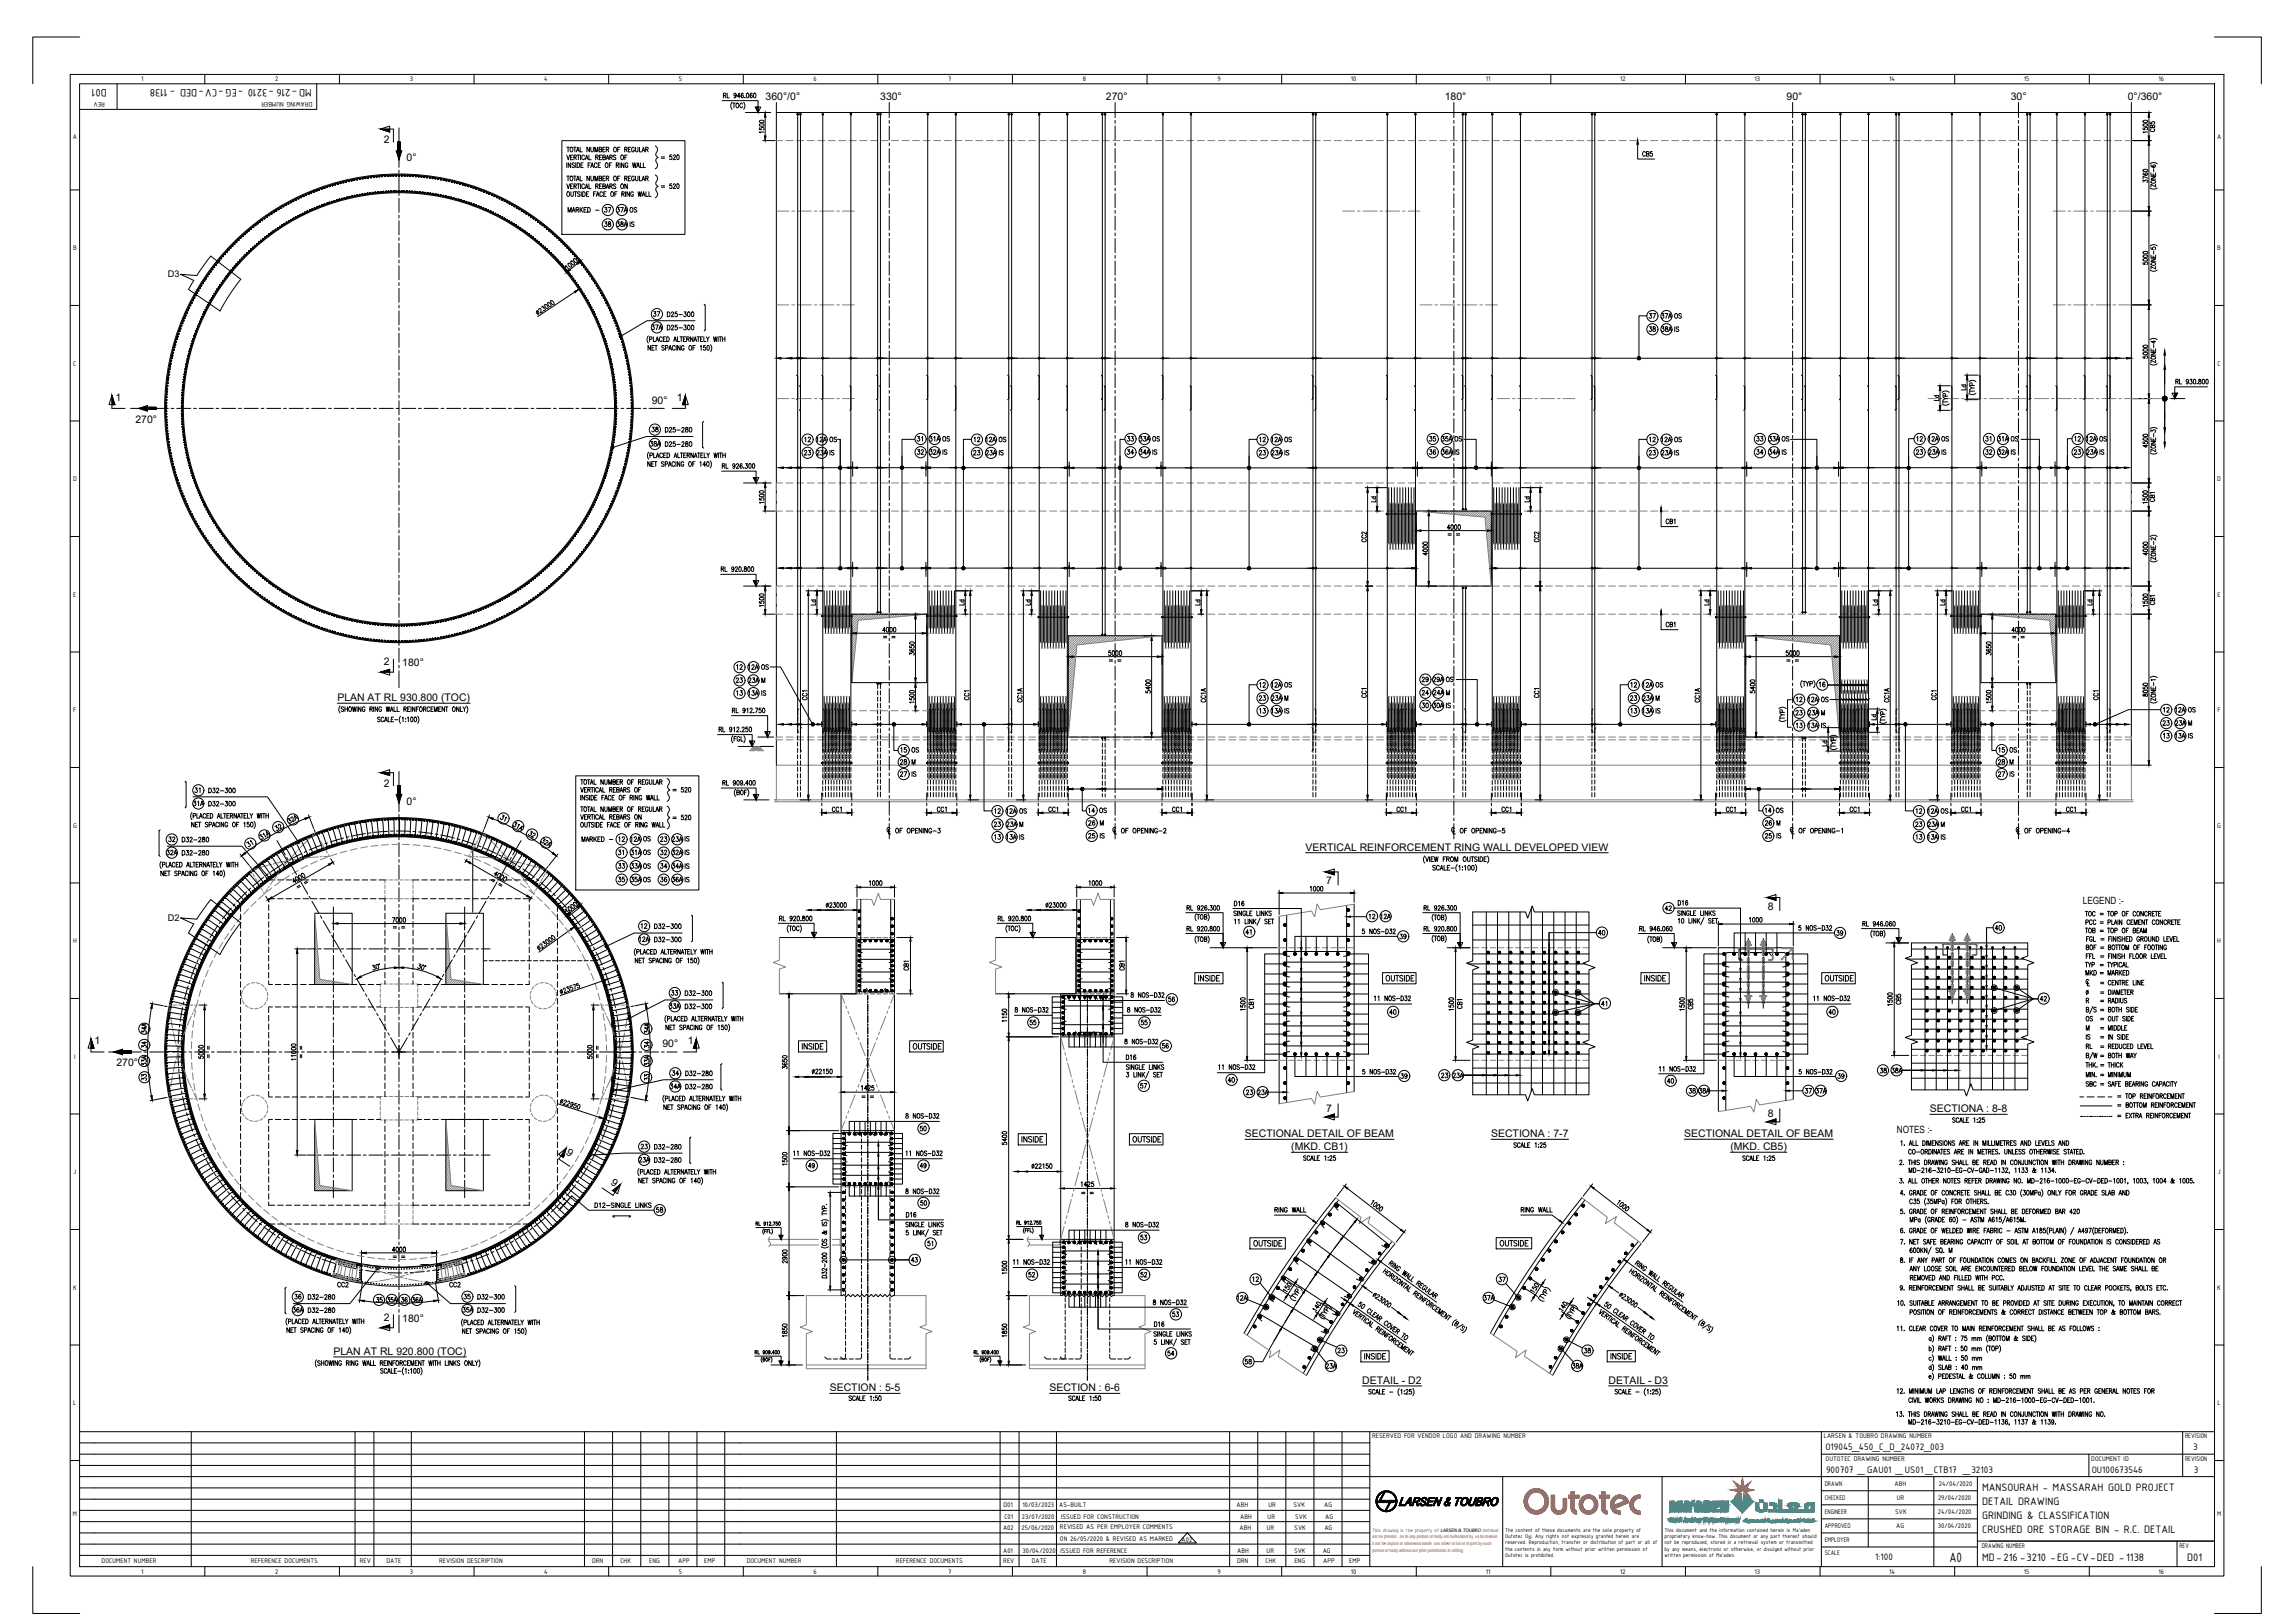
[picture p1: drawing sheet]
<svg xmlns="http://www.w3.org/2000/svg" width="1189mm" height="841mm" viewBox="0 0 1189 841" stroke-linecap="round" stroke-linejoin="round" font-family="sans-serif">
<defs><g id="words">
<text font-size="7.5" x="1010" y="809">A0</text>
<g font-size="6.6">
<text x="459" y="433">OF OPENING-3</text>
<text x="576" y="433">OF OPENING-2</text>
<text x="751" y="433">OF OPENING-5</text>
<text x="927" y="433">OF OPENING-1</text>
<text x="1044" y="433">OF OPENING-4</text>
</g>
<g font-size="6.2">
<text x="586" y="593">OUTSIDE</text>
<text x="649" y="647">OUTSIDE</text>
<text x="776" y="647">OUTSIDE</text>
</g>
<g font-size="6">
<text x="55" y="46" transform="rotate(180 55 46)">D01</text>
<text x="162" y="46" transform="rotate(180 162 46)">MD-216 -3210 -EG -CV-DED - 1138</text>
<text x="1027" y="772">MANSOURAH - MASSARAH GOLD PROJECT</text>
<text x="1027" y="780">DETAIL DRAWING</text>
<text x="1027" y="787">GRINDING &amp; CLASSIFICATION</text>
<text x="1027" y="794">CRUSHED ORE STORAGE BIN - R.C. DETAIL</text>
<text x="1027" y="809">MD-216 -3210 -EG -CV-DED -1138</text>
<text x="1134" y="809">D01</text>
</g>
<g font-size="5.7">
<text x="342" y="84">= 520</text>
<text x="850" y="82">CB5</text>
<text x="342" y="99">= 520</text>
<text x="294" y="111">MARKED -</text>
<text x="312" y="111">37</text>
<text x="319" y="111">37A</text>
<text x="326" y="111">OS</text>
<text x="312" y="119">38</text>
<text x="319" y="119">38A</text>
<text x="338" y="165">37</text>
<text x="345" y="165">D25-300</text>
<text x="854" y="166">37</text>
<text x="860" y="166">37A</text>
<text x="867" y="166">OS</text>
<text x="337" y="172">37A</text>
<text x="345" y="172">D25-300</text>
<text x="854" y="173">38</text>
<text x="860" y="173">38A</text>
<text x="337" y="225">38</text>
<text x="344" y="225">D25-280</text>
<text x="336" y="232">38A</text>
<text x="344" y="232">D25-280</text>
<text x="416" y="237">23</text>
<text x="422" y="237">23A</text>
<text x="474" y="237">32</text>
<text x="481" y="237">32A</text>
<text x="504" y="237">23</text>
<text x="510" y="237">23A</text>
<text x="583" y="237">34</text>
<text x="590" y="237">34A</text>
<text x="652" y="237">23</text>
<text x="658" y="237">23A</text>
<text x="740" y="237">36</text>
<text x="746" y="237">36A</text>
<text x="854" y="237">23</text>
<text x="860" y="237">23A</text>
<text x="909" y="237">34</text>
<text x="916" y="237">34A</text>
<text x="992" y="237">23</text>
<text x="999" y="237">23A</text>
<text x="1028" y="237">32</text>
<text x="1035" y="237">32A</text>
<text x="1074" y="237">23</text>
<text x="1081" y="237">23A</text>
<text x="863" y="273">CB1</text>
<text x="863" y="326">CB1</text>
<text x="381" y="348">12</text>
<text x="387" y="348">12A</text>
<text x="394" y="348">OS</text>
<text x="381" y="355">23</text>
<text x="387" y="355">23A</text>
<text x="652" y="357">12</text>
<text x="658" y="357">12A</text>
<text x="665" y="357">OS</text>
<text x="736" y="355">29</text>
<text x="742" y="355">29A</text>
<text x="749" y="355">OS</text>
<text x="844" y="357">12</text>
<text x="851" y="357">12A</text>
<text x="857" y="357">OS</text>
<text x="942" y="357">16</text>
<text x="381" y="362">13</text>
<text x="387" y="362">13A</text>
<text x="652" y="364">23</text>
<text x="658" y="364">23A</text>
<text x="736" y="361">24</text>
<text x="742" y="361">24A</text>
<text x="844" y="364">23</text>
<text x="851" y="364">23A</text>
<text x="930" y="365">12</text>
<text x="936" y="365">12A</text>
<text x="943" y="365">OS</text>
<text x="652" y="371">13</text>
<text x="658" y="371">13A</text>
<text x="736" y="368">30</text>
<text x="742" y="368">30A</text>
<text x="844" y="371">13</text>
<text x="851" y="371">13A</text>
<text x="930" y="372">23</text>
<text x="936" y="372">23A</text>
<text x="1120" y="370">12</text>
<text x="1126" y="370">12A</text>
<text x="1133" y="370">OS</text>
<text x="1120" y="377">23</text>
<text x="1126" y="377">23A</text>
<text x="930" y="379">13</text>
<text x="936" y="379">13A</text>
<text x="1120" y="384">13</text>
<text x="1126" y="384">13A</text>
<text x="466" y="397">28 M</text>
<text x="1035" y="397">28 M</text>
<text x="100" y="412">31</text>
<text x="107" y="412">D32-300</text>
<text x="348" y="412">= 520</text>
<text x="99" y="419">31A</text>
<text x="515" y="423">12</text>
<text x="521" y="423">12A</text>
<text x="527" y="423">OS</text>
<text x="563" y="422">14 OS</text>
<text x="914" y="422">14 OS</text>
<text x="992" y="423">12</text>
<text x="998" y="423">12A</text>
<text x="1005" y="423">OS</text>
<text x="348" y="426">= 520</text>
<text x="514" y="430">23</text>
<text x="521" y="430">23A</text>
<text x="563" y="429">26 M</text>
<text x="914" y="429">26 M</text>
<text x="992" y="430">23</text>
<text x="998" y="430">23A</text>
<text x="86" y="437">32</text>
<text x="93" y="437">D32-280</text>
<text x="301" y="437">MARKED -</text>
<text x="320" y="437">12</text>
<text x="326" y="437">12A</text>
<text x="333" y="437">OS</text>
<text x="341" y="437">23</text>
<text x="347" y="437">23A</text>
<text x="85" y="444">32A</text>
<text x="93" y="444">D32-280</text>
<text x="320" y="444">31</text>
<text x="326" y="444">31A</text>
<text x="333" y="444">OS</text>
<text x="341" y="444">32</text>
<text x="347" y="444">32A</text>
<text x="320" y="451">33</text>
<text x="326" y="451">33A</text>
<text x="333" y="451">OS</text>
<text x="341" y="451">34</text>
<text x="347" y="451">34A</text>
<text x="320" y="458">35</text>
<text x="326" y="458">35A</text>
<text x="333" y="458">OS</text>
<text x="341" y="458">36</text>
<text x="347" y="458">36A</text>
<text x="639" y="471">D16</text>
<text x="862" y="473">42</text>
<text x="869" y="470">D16</text>
<text x="709" y="477">12 12A</text>
<text x="1080" y="476">TOC</text>
<text x="331" y="482">12</text>
<text x="338" y="483">D32-300</text>
<text x="645" y="485">41</text>
<text x="705" y="485">5 NOS-D32</text>
<text x="828" y="486">40</text>
<text x="931" y="483">5 NOS-D32</text>
<text x="1033" y="483">40</text>
<text x="1080" y="485">TOB</text>
<text x="1080" y="480">PCC</text>
<text x="331" y="489">12A</text>
<text x="338" y="489">D32-300</text>
<text x="725" y="488">39</text>
<text x="1081" y="489">FGL</text>
<text x="1080" y="498">FFL</text>
<text x="1080" y="502">TYP</text>
<text x="1080" y="507">MKD</text>
<text x="1091" y="507">MARKED</text>
<text x="347" y="517">33</text>
<text x="354" y="517">D32-300</text>
<text x="605" y="520">56</text>
<text x="712" y="520">11 NOS-D32</text>
<text x="939" y="520">11 NOS-D32</text>
<text x="1057" y="520">42</text>
<text x="346" y="524">33A</text>
<text x="354" y="524">D32-300</text>
<text x="525" y="526">8 NOS-D32</text>
<text x="583" y="526">8 NOS-D32</text>
<text x="719" y="527">40</text>
<text x="829" y="522">41</text>
<text x="947" y="527">40</text>
<text x="533" y="532">55</text>
<text x="591" y="532">55</text>
<text x="1080" y="530">OS</text>
<text x="582" y="542">8 NOS-D32</text>
<text x="601" y="544">56</text>
<text x="1080" y="545">RL</text>
<text x="583" y="550">D16</text>
<text x="631" y="555">11 NOS-D32</text>
<text x="705" y="558">5 NOS-D32</text>
<text x="859" y="556">11 NOS-D32</text>
<text x="931" y="558">5 NOS-D32</text>
<text x="973" y="557">38 38A</text>
<text x="347" y="558">34</text>
<text x="355" y="559">D32-280</text>
<text x="636" y="562">40</text>
<text x="725" y="560">39</text>
<text x="746" y="560">23 23A</text>
<text x="863" y="563">40</text>
<text x="951" y="560">39</text>
<text x="346" y="566">34A</text>
<text x="355" y="566">D32-280</text>
<text x="590" y="565">57</text>
<text x="875" y="568">38</text>
<text x="880" y="568">38A</text>
<text x="935" y="568">37</text>
<text x="940" y="568">37A</text>
<text x="1080" y="564">SBC</text>
<text x="468" y="581">8 NOS-D32</text>
<text x="476" y="587">50</text>
<text x="331" y="597">23</text>
<text x="338" y="604">D32-280</text>
<text x="410" y="600">11 NOS-D32</text>
<text x="468" y="600">11 NOS-D32</text>
<text x="418" y="606">49</text>
<text x="476" y="606">49</text>
<text x="468" y="620">8 NOS-D32</text>
<text x="339" y="629">58</text>
<text x="476" y="626">50</text>
<text x="469" y="632">D16</text>
<text x="582" y="637">8 NOS-D32</text>
<text x="590" y="644">53</text>
<text x="524" y="657">11 NOS-D32</text>
<text x="582" y="657">11 NOS-D32</text>
<text x="532" y="663">52</text>
<text x="590" y="663">52</text>
<text x="648" y="665">12</text>
<text x="776" y="665">37</text>
<text x="174" y="668">CC2</text>
<text x="232" y="668">CC2</text>
<text x="152" y="675">36</text>
<text x="159" y="675">D32-280</text>
<text x="247" y="675">D32-300</text>
<text x="597" y="677">8 NOS-D32</text>
<text x="768" y="675">37A</text>
<text x="151" y="681">36A</text>
<text x="239" y="681">35A</text>
<text x="247" y="681">D32-300</text>
<text x="607" y="684">53</text>
<text x="597" y="689">D16</text>
<text x="604" y="704">54</text>
<text x="693" y="702">23</text>
<text x="820" y="702">38</text>
<text x="644" y="708">58</text>
<text x="814" y="710">38A</text>
</g>
<g font-size="5.4">
<text x="397" y="52">360°/0°</text>
<text x="456" y="52">330°</text>
<text x="573" y="52">270°</text>
<text x="749" y="52">180°</text>
<text x="926" y="52">90°</text>
<text x="1042" y="52">30°</text>
<text x="1103" y="52">0°/360°</text>
<text x="199" y="74">2</text>
<text x="211" y="83">0°</text>
<text x="60" y="208">1</text>
<text x="338" y="209">90°</text>
<text x="351" y="208">1</text>
<text x="70" y="219">270°</text>
<text x="199" y="345">2</text>
<text x="208" y="345">180°</text>
<text x="175" y="363">PLAN AT RL 930.800 (TOC)</text>
<text x="199" y="408">2</text>
<text x="211" y="417">0°</text>
<text x="677" y="441">VERTICAL REINFORCEMENT RING WALL DEVELOPED VIEW</text>
<text x="687" y="458">7</text>
<text x="916" y="472">8</text>
<text x="49" y="541">1</text>
<text x="343" y="543">90°</text>
<text x="356" y="541">1</text>
<text x="60" y="552">270°</text>
<text x="687" y="576">7</text>
<text x="916" y="579">8</text>
<text x="1000" y="576">SECTIONA : 8-8</text>
<text x="645" y="589">SECTIONAL DETAIL OF BEAM</text>
<text x="773" y="589">SECTIONA : 7-7</text>
<text x="873" y="589">SECTIONAL DETAIL OF BEAM</text>
<text x="293" y="598" transform="rotate(34 293 598)">9</text>
<text x="669" y="596">(MKD. CB1)</text>
<text x="897" y="596">(MKD. CB5)</text>
<text x="316" y="614" transform="rotate(33 316 614)">9</text>
<text x="199" y="685">2</text>
<text x="208" y="685">180°</text>
<text x="173" y="702">PLAN AT RL 920.800 (TOC)</text>
<text x="706" y="717">DETAIL - D2</text>
<text x="834" y="717">DETAIL - D3</text>
<text x="430" y="721">SECTION : 5-5</text>
<text x="544" y="721">SECTION : 6-6</text>
</g>
<g font-size="5.3">
<text x="330" y="119" transform="rotate(-90 330 119)">IS</text>
<text x="871" y="173" transform="rotate(-90 871 173)">IS</text>
<text x="416" y="230">12</text>
<text x="422" y="230">12A</text>
<text x="429" y="230">OS</text>
<text x="474" y="230">31</text>
<text x="481" y="230">31A</text>
<text x="488" y="230">OS</text>
<text x="504" y="230">12</text>
<text x="510" y="230">12A</text>
<text x="517" y="230">OS</text>
<text x="583" y="230">33</text>
<text x="589" y="230">33A</text>
<text x="597" y="230">OS</text>
<text x="652" y="230">12</text>
<text x="658" y="230">12A</text>
<text x="665" y="230">OS</text>
<text x="740" y="230">35</text>
<text x="746" y="230">35A</text>
<text x="753" y="230">OS</text>
<text x="854" y="230">12</text>
<text x="860" y="230">12A</text>
<text x="867" y="230">OS</text>
<text x="909" y="230">33</text>
<text x="916" y="230">33A</text>
<text x="923" y="230">OS</text>
<text x="992" y="230">12</text>
<text x="999" y="230">12A</text>
<text x="1005" y="230">OS</text>
<text x="1028" y="230">31</text>
<text x="1034" y="230">31A</text>
<text x="1041" y="230">OS</text>
<text x="1074" y="230">12</text>
<text x="1081" y="230">12A</text>
<text x="1087" y="230">OS</text>
<text x="434" y="237" transform="rotate(-90 434 237)">IS</text>
<text x="492" y="237" transform="rotate(-90 492 237)">IS</text>
<text x="521" y="237" transform="rotate(-90 521 237)">IS</text>
<text x="601" y="237" transform="rotate(-90 601 237)">IS</text>
<text x="669" y="237" transform="rotate(-90 669 237)">IS</text>
<text x="757" y="237" transform="rotate(-90 757 237)">IS</text>
<text x="871" y="237" transform="rotate(-90 871 237)">IS</text>
<text x="927" y="237" transform="rotate(-90 927 237)">IS</text>
<text x="1010" y="237" transform="rotate(-90 1010 237)">IS</text>
<text x="1046" y="237" transform="rotate(-90 1046 237)">IS</text>
<text x="1091" y="237" transform="rotate(-90 1091 237)">IS</text>
<text x="379" y="370">RL 912.750</text>
<text x="669" y="371" transform="rotate(-90 669 371)">IS</text>
<text x="753" y="368" transform="rotate(-90 753 368)">IS</text>
<text x="861" y="371" transform="rotate(-90 861 371)">IS</text>
<text x="947" y="379" transform="rotate(-90 947 379)">IS</text>
<text x="466" y="391">15 OS</text>
<text x="1035" y="391">15 OS</text>
<text x="107" y="419">D32-300</text>
<text x="358" y="437" transform="rotate(-90 358 437)">IS</text>
<text x="515" y="436">13</text>
<text x="521" y="436">13A</text>
<text x="992" y="436">13</text>
<text x="998" y="436">13A</text>
<text x="1005" y="436">IS</text>
<text x="358" y="444" transform="rotate(-90 358 444)">IS</text>
<text x="358" y="451" transform="rotate(-90 358 451)">IS</text>
<text x="358" y="458" transform="rotate(-90 358 458)">IS</text>
<text x="951" y="486">39</text>
<text x="1080" y="493">BOF</text>
<text x="585" y="518">8 NOS-D32</text>
<text x="1084" y="540" transform="rotate(-90 1084 540)">IS</text>
<text x="1092" y="549">BOTH WAY</text>
<text x="645" y="568">23 23A</text>
<text x="338" y="597">D32-280</text>
<text x="330" y="603">23A</text>
<text x="480" y="647">51</text>
<text x="471" y="655">43</text>
<text x="240" y="674">35</text>
<text x="640" y="675">12A</text>
<text x="159" y="681">D32-280</text>
<text x="686" y="710">23A</text>
<text x="946" y="752">O19045_450_C_D_24072_003</text>
<text x="1137" y="751">3</text>
<text x="946" y="763">900707 _GAU01 _US01 _CTB17 _32103</text>
<text x="1084" y="763">OU100673546</text>
<text x="1137" y="763">3</text>
<text x="972" y="808">1:100</text>
</g>
<g font-size="5.2">
<text x="1079" y="469">LEGEND :-</text>
<text x="983" y="587">NOTES :-</text>
</g>
<g font-size="4.9">
<text x="398" y="362" transform="rotate(-90 398 362)">IS</text>
<text x="1137" y="384" transform="rotate(-90 1137 384)">IS</text>
<text x="532" y="436" transform="rotate(-90 532 436)">IS</text>
</g>
<g font-size="4.8">
<text x="87" y="144">D3</text>
<text x="87" y="477">D2</text>
</g>
<g font-size="3.8">
<text x="73" y="42">1</text>
<text x="143" y="42">2</text>
<text x="212" y="42">3</text>
<text x="282" y="42">4</text>
<text x="352" y="42">5</text>
<text x="422" y="42">6</text>
<text x="491" y="42">7</text>
<text x="561" y="42">8</text>
<text x="631" y="42">9</text>
<text x="700" y="42">10</text>
<text x="770" y="42">11</text>
<text x="840" y="42">12</text>
<text x="909" y="42">13</text>
<text x="979" y="42">14</text>
<text x="1049" y="42">15</text>
<text x="1119" y="42">16</text>
<text x="54" y="53" transform="rotate(180 54 53)">REV</text>
<text x="162" y="53" transform="rotate(180 162 53)">DRAWING NUMBER</text>
<text x="38" y="72">A</text>
<text x="1149" y="72">A</text>
<text x="38" y="130">B</text>
<text x="1149" y="130">B</text>
<text x="38" y="189">C</text>
<text x="1149" y="189">C</text>
<text x="38" y="249">D</text>
<text x="1149" y="249">D</text>
<text x="38" y="309">E</text>
<text x="1149" y="309">E</text>
<text x="38" y="369">F</text>
<text x="1149" y="369">F</text>
<text x="38" y="429">G</text>
<text x="1149" y="429">G</text>
<text x="38" y="489">H</text>
<text x="1149" y="489">H</text>
<text x="38" y="549">I</text>
<text x="1150" y="549">I</text>
<text x="38" y="608">J</text>
<text x="1149" y="608">J</text>
<text x="38" y="668">K</text>
<text x="1149" y="668">K</text>
<text x="38" y="728">L</text>
<text x="1149" y="728">L</text>
<text x="711" y="745">RESERVED FOR VENDOR LOGO AND DRAWING NUMBER</text>
<text x="945" y="745">LARSEN &amp; TOUBRO DRAWING NUMBER</text>
<text x="1132" y="745">REVISION</text>
<text x="946" y="757">OUTOTEC DRAWING NUMBER</text>
<text x="1084" y="757">DOCUMENT ID</text>
<text x="1132" y="757">REVISION</text>
<text x="946" y="770">DRAWN</text>
<text x="982" y="770">ABH</text>
<text x="1005" y="770">24/04/2020</text>
<text x="946" y="777">CHECKED</text>
<text x="983" y="777">UR</text>
<text x="1004" y="777">29/04/2020</text>
<text x="38" y="786">M</text>
<text x="520" y="781">D01</text>
<text x="530" y="781">10/03/2023</text>
<text x="549" y="781">AS-BUILT</text>
<text x="641" y="781">ABH</text>
<text x="657" y="781">UR</text>
<text x="670" y="781">SVK</text>
<text x="686" y="781">AG</text>
<text x="946" y="785">ENGINEER</text>
<text x="982" y="785">SVK</text>
<text x="1004" y="784">24/04/2020</text>
<text x="1149" y="786">M</text>
<text x="521" y="787">C01</text>
<text x="530" y="787">23/07/2020</text>
<text x="550" y="787">ISSUED FOR CONSTRUCTION</text>
<text x="643" y="787">ABH</text>
<text x="657" y="787">UR</text>
<text x="671" y="787">SVK</text>
<text x="687" y="787">AG</text>
<text x="946" y="792">APPROVED</text>
<text x="1004" y="792">30/04/2020</text>
<text x="520" y="793">A02</text>
<text x="529" y="793">25/06/2020</text>
<text x="549" y="793">REVISED AS PER EMPLOYER COMMENTS</text>
<text x="642" y="793">ABH</text>
<text x="657" y="793">UR</text>
<text x="671" y="793">SVK</text>
<text x="686" y="793">AG</text>
<text x="983" y="792">AG</text>
<text x="549" y="798">ON 26/05/2020 &amp; REVISED AS MARKED</text>
<text x="612" y="799">A02</text>
<text x="946" y="799">EMPLOYER</text>
<text x="1027" y="802">DRAWING NUMBER</text>
<text x="1129" y="802">REV</text>
<text x="520" y="805">A01</text>
<text x="530" y="805">30/04/2020</text>
<text x="550" y="805">ISSUED FOR REFERENCE</text>
<text x="641" y="805">ABH</text>
<text x="656" y="805">UR</text>
<text x="671" y="805">SVK</text>
<text x="686" y="805">AG</text>
<text x="946" y="806">SCALE</text>
<text x="53" y="810">DOCUMENT NUMBER</text>
<text x="73" y="815">1</text>
<text x="130" y="810">REFERENCE DOCUMENTS</text>
<text x="143" y="815">2</text>
<text x="186" y="810">REV</text>
<text x="200" y="810">DATE</text>
<text x="212" y="815">3</text>
<text x="228" y="810">REVISION DESCRIPTION</text>
<text x="282" y="815">4</text>
<text x="307" y="810">DRN</text>
<text x="321" y="810">CHK</text>
<text x="336" y="810">ENG</text>
<text x="351" y="810">APP</text>
<text x="352" y="815">5</text>
<text x="365" y="810">EMP</text>
<text x="387" y="810">DOCUMENT NUMBER</text>
<text x="422" y="815">6</text>
<text x="464" y="810">REFERENCE DOCUMENTS</text>
<text x="491" y="815">7</text>
<text x="520" y="810">REV</text>
<text x="535" y="810">DATE</text>
<text x="561" y="815">8</text>
<text x="575" y="810">REVISION DESCRIPTION</text>
<text x="631" y="815">9</text>
<text x="641" y="810">DRN</text>
<text x="656" y="810">CHK</text>
<text x="671" y="810">ENG</text>
<text x="686" y="810">APP</text>
<text x="699" y="810">EMP</text>
<text x="700" y="815">10</text>
<text x="770" y="815">11</text>
<text x="840" y="815">12</text>
<text x="909" y="815">13</text>
<text x="979" y="815">14</text>
<text x="1049" y="815">15</text>
<text x="1119" y="815">16</text>
</g>
<g font-size="3.5">
<text x="1088" y="475">=</text>
<text x="1088" y="480">=</text>
<text x="1088" y="484">=</text>
<text x="1088" y="488">=</text>
<text x="1088" y="497">=</text>
<text x="1088" y="502">=</text>
<text x="1088" y="506">=</text>
<text x="1088" y="511">=</text>
<text x="1088" y="520">=</text>
<text x="1088" y="525">=</text>
<text x="1088" y="530">=</text>
<text x="1088" y="534">=</text>
<text x="1088" y="539">=</text>
<text x="1088" y="544">=</text>
<text x="1088" y="554">=</text>
<text x="1088" y="558">=</text>
<text x="1088" y="563">=</text>
</g>
<g font-size="3.1">
<text x="1088" y="492">=</text>
<text x="1088" y="516">=</text>
<text x="1088" y="549">=</text>
</g>
<g font-size="3">
<text x="780" y="794">The content of these documents are the sole property of</text>
<text x="780" y="797">Outotec Oyj. Any rights not expressly granted herein are</text>
<text x="863" y="794">This document and the information contained herein is Ma'aden</text>
<text x="863" y="797">proprietary know-how. This document or any part thereof should</text>
<text x="780" y="800">reserved. Reproduction, transfer or distribution of part or all of</text>
<text x="780" y="804">the contents in any form without prior written permission of</text>
<text x="863" y="800">not be reproduced, stored in a retrieval system or transmitted</text>
<text x="863" y="804">by any means, electronic or otherwise, or divulged without prior</text>
<text x="780" y="807">Outotec is prohibited.</text>
<text x="863" y="807">written permission of Ma'aden.</text>
</g>
<text font-size="2.7" fill="#f00" x="711" y="794">This drawing is the property of</text>
<g font-size="2.4" fill="#f00">
<text x="711" y="797">not be passed on to any person or body not authorized by us to receive</text>
<text x="711" y="801">it nor be copied or otherwise made use either in full or in part by such</text>
<text x="711" y="804">person or body without our prior permission in writing.</text>
</g>
<text font-size="2.4" x="747" y="794">LARSEN &amp; TOUBRO and must</text>
</g></defs>
<!-- layer: CI-CEN -->
<g fill="none" stroke="#000" stroke-width=".52">
<path d="M402 53v5M461 53v8M578 53v8M753 53v8M929 53v8M1046 53v8M1105 53v5M207 66v9M207 76v2M207 79v8M461 62v2M461 65v8"/>
<path d="M461 74v2M461 77v7M578 62v2M578 65v8M578 74v2M578 77v7M753 62v2M753 65v8M753 74v2M753 77v7M929 62v2M929 65v8"/>
<path d="M929 74v2M929 77v7M1046 62v2M1046 65v8M1046 74v2M1046 77v7M207 88v2M207 91v7M207 100v1M461 86v1M461 89v7M461 97v2"/>
<path d="M578 86v1M578 89v7M578 97v2M753 86v1M753 89v7M753 97v2M929 86v1M929 89v7M929 97v2M1046 86v1M1046 89v7M1046 97v2"/>
<path d="M207 103v7M207 112v1M207 114v8M461 100v8M461 109v2M461 112v7M578 100v8M578 109v2M578 112v7M753 100v8M753 109v2M753 112v7"/>
<path d="M929 100v8M929 109v2M929 112v7M1046 100v8M1046 109v2M1046 112v7M207 123v2M207 126v7M207 135v1M207 138v7M461 121v1M461 124v7"/>
<path d="M461 132v2M461 135v8M578 121v1M578 124v7M578 132v2M578 135v8M753 121v1M753 124v7M753 132v2M753 135v8M929 121v1M929 124v7"/>
<path d="M929 132v2M929 135v8M1046 121v1M1046 124v7M1046 132v2M1046 135v8M207 146v2M207 149v8M207 158v2M461 144v1M461 147v7M461 156v1"/>
<path d="M461 159v7M578 144v1M578 147v7M578 156v1M578 159v7M753 144v1M753 147v7M753 156v1M753 159v7M929 144v1M929 147v7M929 156v1"/>
<path d="M929 159v7M1046 144v1M1046 147v7M1046 156v1M1046 159v7M207 161v7M207 170v1M207 173v7M461 167v2M461 170v8M461 179v1M578 167v2"/>
<path d="M578 170v8M578 179v1M753 167v2M753 170v8M753 179v1M929 167v2M929 170v8M929 179v1M1046 167v2M1046 170v8M1046 179v1M207 181v2"/>
<path d="M207 184v8M207 193v2M207 196v7M461 182v7M461 191v1M461 194v7M578 182v7M578 191v1M578 194v7M753 182v7M753 191v1M753 194v7"/>
<path d="M929 182v7M929 191v1M929 194v7M1046 182v7M1046 191v1M1046 194v7M68 212h8M77 212h1M80 212h7M89 212h1M92 212h7M100 212h2"/>
<path d="M103 212h8M112 212h1M115 212h7M124 212h1M127 212h7M135 212h2M138 212h8M147 212h1M150 212h7M159 212h1M162 212h7M170 212h2"/>
<path d="M173 212h7M182 212h1M185 212h7M194 212h1M197 212h7M205 212h2M207 205v1M207 208v7M207 216v2M207 219v8M208 212h7M217 212h1"/>
<path d="M220 212h7M229 212h1M231 212h8M240 212h2M243 212h7M252 212h1M255 212h7M264 212h1M266 212h8M275 212h2M278 212h7M287 212h1"/>
<path d="M290 212h7M299 212h1M301 212h8M310 212h2M313 212h7M322 212h1M325 212h7M333 212h2M336 212h8M461 202v2M461 205v8M461 214v1"/>
<path d="M461 217v7M578 202v2M578 205v8M578 214v1M578 217v7M753 202v2M753 205v8M753 214v1M753 217v7M929 202v2M929 205v8M929 214v1"/>
<path d="M929 217v7M1046 202v2M1046 205v8M1046 214v1M1046 217v7M207 228v2M207 231v7M207 240v1M442 239v8M461 226v1M461 229v7M461 237v2"/>
<path d="M480 239v8M554 239v8M578 226v1M578 229v7M578 237v2M602 239v8M735 239v8M753 229v7M753 237v2M773 239v8M905 239v8M929 229v7"/>
<path d="M929 237v2M953 239v8M1027 239v8M1046 229v7M1046 237v2M1065 239v8M207 243v7M207 251v2M207 254v8M461 240v8M461 249v1M461 252v7"/>
<path d="M578 240v8M578 249v1M578 252v7M753 240v8M753 249v1M753 252v7M929 240v8M929 249v1M929 252v7M1046 240v8M1046 249v1M1046 252v7"/>
<path d="M207 263v1M207 266v7M207 275v1M207 278v7M461 261v1M461 264v7M461 272v2M461 275v7M578 261v1M578 264v7M578 272v2M578 275v7"/>
<path d="M753 261v1M753 264v7M753 272v2M753 275v7M929 261v1M929 264v7M929 272v2M929 275v7M1046 261v1M1046 264v7M1046 272v2M1046 275v7"/>
<path d="M207 286v2M207 289v8M207 298v1M442 291v8M461 284v1M461 287v7M461 296v1M461 299v7M480 291v8M554 291v8M578 284v1M578 287v7"/>
<path d="M578 296v1M578 299v7M602 291v8M734 293v3M753 284v1M753 287v7M753 296v1M753 299v7M773 293v3M905 291v8M929 284v1M929 287v7"/>
<path d="M929 296v1M929 299v7M953 291v8M1027 291v8M1046 284v1M1046 287v7M1046 296v1M1046 299v7M1065 291v8M207 301v7M207 310v1M207 313v7"/>
<path d="M461 307v2M461 310v7M461 319v1M578 307v2M578 310v7M578 319v1M753 307v2M753 310v7M753 319v1M929 307v2M929 310v7M929 319v1"/>
<path d="M1046 307v2M1046 310v7M1046 319v1M207 321v2M207 324v8M207 333v1M207 336v7M461 322v7M461 331v1M461 334v7M578 322v7M578 331v1"/>
<path d="M578 334v7M753 322v7M753 331v1M753 334v7M929 322v7M929 331v1M929 334v7M1046 322v7M1046 331v1M1046 334v7M207 345v1M207 348v8"/>
<path d="M461 342v2M461 345v7M461 354v1M461 357v7M578 342v2M578 345v7M578 354v1M578 357v7M753 342v2M753 345v7M753 357v7M929 342v2"/>
<path d="M929 345v7M929 354v1M929 357v7M1046 342v2M1046 345v7M1046 354v1M1046 357v7M426 374v3M441 374v3M461 366v1M461 368v8M461 377v2"/>
<path d="M480 374v3M496 374v3M538 374v3M578 366v1M578 368v8M578 377v2M618 374v3M718 374v3M734 374v3M753 368v8M753 377v2M773 374v3"/>
<path d="M788 374v3M889 374v3M929 368v8M969 374v3M1011 374v3M1027 374v3M1046 366v1M1046 368v8M1046 377v2M1066 374v3M1081 374v3M207 400v9"/>
<path d="M461 380v7M461 389v1M461 392v7M578 380v7M578 389v1M578 392v7M753 380v7M753 389v1M753 392v7M929 380v7M929 389v1M929 392v7"/>
<path d="M1046 380v7M207 410v2M207 413v8M426 411v4M426 416v2M426 419v4M441 411v4M441 416v2M441 419v4M461 401v1M461 403v8M461 412v2"/>
<path d="M461 415v7M480 411v4M480 416v2M480 419v4M496 411v4M496 416v2M496 419v4M538 411v4M538 416v2M538 419v4M554 408v2M554 411v4"/>
<path d="M554 416v2M554 419v4M578 401v1M578 403v8M578 412v2M578 415v7M602 408v2M602 411v4M602 416v2M602 419v4M618 411v4M618 416v2"/>
<path d="M618 419v4M718 411v4M718 416v2M718 419v4M734 411v4M734 416v2M734 419v4M753 401v1M753 403v8M753 412v2M753 415v7M773 411v4"/>
<path d="M773 416v2M773 419v4M788 411v4M788 416v2M788 419v4M889 411v4M889 416v2M889 419v4M905 408v2M905 411v4M905 416v2M905 419v4"/>
<path d="M929 401v1M929 403v8M929 412v2M929 415v7M953 408v2M953 411v4M953 416v2M953 419v4M969 411v4M969 416v2M969 419v4M1011 411v4"/>
<path d="M1027 411v4M1027 416v2M1027 419v4M1046 401v1M1046 403v8M1046 412v2M1046 415v7M1066 411v4M1066 416v2M1066 419v4M1081 411v4M1081 416v2"/>
<path d="M1081 419v4M144 436l4 7M167 438l-7 2M170 437h-2M178 434l-7 2M181 434h-2M189 432l-7 1M192 432h-1M201 431h-7M204 431h-2M205 431h8M207 422v2"/>
<path d="M207 425v7M207 434v1M207 437v7M214 431h1M217 431l7 1M226 432h1M228 433l7 1M237 435h1M240 435l7 3M248 438l1 1M251 439l6 3M270 436l-4 7"/>
<path d="M461 424v1M578 424v1M753 424v1M929 424v1M1046 424v1M137 455l-6 4M139 453l-1 1M146 448l-6 4M149 444v2M149 446l-2 1M150 447l4 6M154 454l1 2"/>
<path d="M156 457l3 6M156 442l-6 4M159 441l-1 1M207 445v2M207 448v8M207 457v2M207 460v7M258 457l-4 6M259 443l1 1M259 454l-1 2M261 444l6 4M264 447l-4 6"/>
<path d="M265 444l-1 2M269 449h1M271 450l6 5M278 455l1 1M280 457l6 5M113 480l-4 6M114 477v2M120 471l-5 5M122 468l-1 1M128 462l-5 5M130 460l-1 1M160 464l1 2"/>
<path d="M162 467l3 6M166 475l1 1M168 477l3 6M173 470v9M207 469v1M207 472v7M241 470v9M246 477l-4 6M247 475v1M252 467l-4 6M253 464v2M287 463l1 1"/>
<path d="M289 465l5 6M295 472l1 1M296 474l5 6M102 500l-3 7M103 497l-1 2M107 490l-4 6M108 487l-1 1M159 492h5M165 492h1M168 492h7M172 485l1 1M173 480v2"/>
<path d="M173 483v8M173 492v2M173 495v7M173 487l4 7M177 492h1M178 495v1M179 497l4 7M180 492h7M188 492h2M191 492h8M200 492h1M203 492h7"/>
<path d="M207 480v2M207 483v8M207 492v1M207 495v7M212 492h1M215 492h7M223 492h2M226 492h7M234 497l-3 7M235 492h1M236 495l-1 1M238 492h7"/>
<path d="M240 487l-3 7M241 480v2M241 483v8M241 492v2M241 495v7M242 485l-1 1M247 492h1M250 492h4M302 481v1M303 483l4 7M308 491v1M309 493l3 7"/>
<path d="M906 486v4M906 490v1M906 491v3M906 495h.1M906 496v3M906 499v1M914 486v4M914 490v1M914 491v3M914 495h.1M914 496v3M914 499v1"/>
<path d="M1012 484v3M1012 488h.1M1012 489v3M1012 492v1M1012 493v3M1012 497h.1M1012 498v3M1020 484v3M1020 488h.1M1020 489v3M1020 492v1M1020 493v3"/>
<path d="M1020 497h.1M1020 498v3M95 519v2M98 511l-2 7M98 508v1M173 504v1M173 507v7M173 515v2M173 518v8M184 505v1M185 507l4 7M189 515l1 1"/>
<path d="M191 518l3 6M207 504v1M207 507v7M207 515v2M207 518v8M223 518l-4 6M224 515l-1 1M229 507l-4 7M230 505l-1 1M241 504v1M241 507v7M241 515v2"/>
<path d="M241 518v8M313 501v2M314 504l2 7M316 512l1 2M317 515l2 7M450 516v2M450 519v1M564 516v2M564 519v1M906 501v3M906 504v1M906 505v3"/>
<path d="M906 509h.1M906 510v3M906 513v1M906 515v2M906 518v1M906 519v3M914 501v3M914 504v1M914 505v3M914 509h.1M914 510v3M914 513v1"/>
<path d="M914 515v2M914 518v1M914 519v3M1012 502h.1M1012 503v3M1012 506v1M1012 507v3M1012 511h.1M1012 512v3M1012 516h.1M1012 517v3M1020 502h.1"/>
<path d="M1020 503v3M1020 506v1M1020 507v3M1020 511h.1M1020 512v3M1020 516h.1M1020 517v3M85 521l2 1M93 534l-1 7M93 531v1M95 522l-2 7M173 527v2"/>
<path d="M173 530v7M173 539v1M195 525l1 1M197 528l3 6M201 535l1 1M202 538l5 7 4-7M207 527v1M207 530v7M207 539v1M213 535l-1 1M217 528l-4 6M218 525v1"/>
<path d="M241 527v2M241 530v7M241 539v1M319 523l1 2M320 526l1 8M321 535v1M321 538v7M329 521l-2 1M450 520v4M450 525v1M450 526v4M450 531h.1"/>
<path d="M450 532v4M450 536v1M450 538v4M564 520v4M564 525v1M564 526v4M564 531h.1M564 532v4M564 536v1M564 538v4M56 545h6M63 545h1"/>
<path d="M66 545h7M75 545h1M78 545h7M86 545h2M89 545h7M92 545l1 7M92 542v2M93 554v1M93 557l1 7M98 545h1M101 545h7M110 545h1"/>
<path d="M113 545h7M121 545h2M124 545h7M133 545h1M136 545h7M145 545h1M148 545h7M156 545h2M159 545h7M168 545h1M171 545h7M173 542v7"/>
<path d="M173 550v2M173 553v8M180 545h1M182 545h8M191 545h2M194 545h7M203 545h1M205 545h8M207 542v7M207 550v2M207 553v7M215 545h1"/>
<path d="M217 545h8M226 545h2M229 545h7M238 545h1M241 545h7M241 542v7M241 550v2M241 553v8M249 545h2M252 545h8M261 545h2M264 545h7"/>
<path d="M273 545h1M276 545h7M284 545h2M287 545h8M296 545h2M299 545h7M308 545h1M311 545h7M319 545h2M321 558l-1 2M321 549v8M321 547v1"/>
<path d="M322 545h8M331 545h2M334 545h7M343 545h1M346 545h5M450 542v1M450 544v3M450 548v1M450 550v3M450 554v1M450 555v4M450 560v1"/>
<path d="M564 542v1M564 544v3M564 548v1M564 550v3M564 554v1M564 555v4M564 560v1M87 569h-2M94 565v2M95 568l1 7M97 577v1M98 579l2 7"/>
<path d="M173 562v2M173 565v7M173 574v1M173 577v7M207 562v1M207 565v7M207 574v1M207 577v7M241 562v2M241 565v7M241 574v1M241 577v7"/>
<path d="M318 572l-2 7M319 570l-1 1M320 561l-1 7M327 569h2M450 561v4M450 566h.1M450 567v4M450 571v1M450 573v4M450 577v1M450 579v3M564 561v4"/>
<path d="M564 566h.1M564 567v4M564 571v1M564 573v4M564 577v1M564 579v3M100 588l1 1M102 590l3 7M105 598l1 1M159 599h5M165 599h1M168 599h7"/>
<path d="M173 585v2M173 588v8M173 597v2M173 600v7M177 599h1M180 599h7M188 599h2M191 599h8M200 599h1M203 599h7M207 585v2M207 588v8"/>
<path d="M207 597v1M207 600v7M212 599h1M215 599h7M223 599h2M226 599h7M235 599h1M238 599h7M241 585v2M241 588v8M241 597v2M241 600v7"/>
<path d="M247 599h1M250 599h4M310 594l-3 7M311 592v1M315 583l-3 7M316 581l-1 1M450 583v1M450 585v3M450 589v1M450 590v4M450 595v1M450 596v4"/>
<path d="M564 583v1M564 585v3M564 589v1M564 590v4M564 595v1M564 596v4M107 601l3 6M111 608l1 1M113 611l4 5M118 618l1 1M120 620l5 5M173 609v1"/>
<path d="M173 612v9M207 609v1M207 612v7M241 609v1M241 612v9M298 614l-4 6M300 612l-1 1M305 604l-4 7M306 602l-1 1M450 601h.1M450 602v4M450 606v1"/>
<path d="M450 608v4M450 612v1M450 614v3M450 618v1M450 620v3M564 601h.1M564 602v4M564 606v1M564 608v4M564 612v1M564 614v3M564 618v1"/>
<path d="M564 620v3M126 626l1 1M128 628l5 5M134 634l2 1M137 636l6 4M207 620v2M207 623v7M207 632v1M207 635v7M273 638l-6 4M276 637h-1M283 631l-6 5"/>
<path d="M285 629l-1 1M291 623l-5 5M293 621l-1 1M450 624v1M450 625v4M450 630h.1M450 631v4M450 636h.1M450 637v4M564 624v1M564 625v4M564 630h.1"/>
<path d="M564 631v4M564 636h.1M564 637v4M144 641l1 1M146 642l6 4M154 647h1M156 648l7 3M164 651l2 1M167 653l7 2M175 655l2 1M178 656l7 2M187 658h1"/>
<path d="M189 658l8 1M198 659h2M201 659l7 1M207 644v1M207 646v8M207 655v2M207 658v7M211 660h-1M220 659h-7M223 659h-2M231 657l-7 1M234 656l-1 1"/>
<path d="M242 654l-6 2M245 653h-1M253 650l-6 2M256 649h-1M264 645l-7 3M266 643l-1 1M450 641v1M450 643v4M450 647v1M450 649v3M450 653v1M450 655v3"/>
<path d="M450 659v1M564 641v1M564 643v4M564 647v1M564 649v3M564 653v1M564 655v3M564 659v1M207 667v1M207 670v7M207 679v1M450 660v4"/>
<path d="M450 665h.1M450 666v4M450 671h.1M450 672v4M450 676v1M450 678v3M564 660v4M564 665h.1M564 666v4M564 671h.1M564 672v4M564 676v1"/>
<path d="M564 678v3M207 681v10M450 682v1M450 684v3M450 688v1M450 690v3M450 694v1M450 695v4M450 700h.1M564 682v1M564 684v3M564 688v1"/>
<path d="M564 690v3M564 694v1M564 695v4M564 700h.1M450 701v4M450 706h.1M450 707v4M450 711v1M450 713v2M564 701v4M564 706h.1M564 707v4"/>
<path d="M564 711v1M564 713v2"/>
</g>
<!-- layer: CI-NEWLINES -->
<g fill="none" stroke="#000" stroke-width=".52">
<path d="M734 265h39v39h-39zM441 318h39v36h-39zM1027 318h39v36h-39zM554 329h48v53h-48zM905 329h48v53h-48zM402 396v-338h703v338M163 473h20v37h-20zM231 473h20v37h-20zM444 466v49h-8v156h1l1 1 2-1 1 1 1-1 1 1 1-1 2 1 1-1 1 1 1-1 1 1 1-1 2 1 1-1 1 1 1-1 1 1 2-1 1 1 1-1 1 1 2-1v-205M558 466v49h-8v156h1l1 1 2-1 1 1 1-1 1 1 1-1 1 1 2-1 1 1 1-1 1 1 1-1 2 1 1-1 1 1 1-1 1 1 1-1 2 1 1-1 1 1 1-1v-205M663 475v97M702 469v97"/>
<path d="M763 473h28l1 3 2-7 1 4h28v25l-3 1 7 2-4 2v36l-3 1 7 2-4 2v23h-28l-1-3-2 6-1-3h-28v-23l3-2-6-2 3-1v-36l3-2-6-2 3-1zM404 486h40v29h-40M516 486h42v29h-42M991 489h60v6l-3 2 6 2-3 1v36l-3 2 6 2-3 1v24h-28l-2-3-2 6-1-3h-27v-24l3-1-7-2 4-2v-36l3-1-7-2 4-2zM550 537h27M929 570v-79h-38v85M163 580h20v37h-20zM231 580h20v37h-20zM436 586h28M692 621a488 488 0 0 0-47 70M820 621a484 484 0 0 0-48 70M187 655v10"/>
<path d="M226 655v10M550 642h27M723 644a449 449 0 0 0-46 69M851 644a449 449 0 0 0-46 69"/>
<circle cx="207" cy="212" r="121"/>
<circle cx="207" cy="212" r="112"/>
<circle cx="207" cy="545" r="121"/>
<circle cx="207" cy="545" r="112"/>
<circle cx="207" cy="545" r="111"/>
</g>
<!-- layer: REINF maaden -->
<g fill="none" stroke="#000" stroke-width=".52">
<path d="M413 59v321M415 59v331M426 59v331M441 59v331M455 59v258M456 59v258M481 59v331M495 59v331M523 59v331M524 59v321M539 59v331M553 59v331"/>
<path d="M571 59v270M573 59v270M603 59v331M617 59v331M680 59v331M682 59v321M719 59v331M734 59v331M758 59v205M760 59v205M773 59v331M788 59v331"/>
<path d="M825 59v321M826 59v331M890 59v331M904 59v331M934 59v258M936 59v258M954 59v331M968 59v331M983 59v321M984 59v331M1012 59v331M1026 59v331"/>
<path d="M1051 59v258M1052 59v258M1066 59v331M1081 59v331M1092 59v331M1094 59v321M365 158h.1M365 158v13M413 194v1M414 200l1 1M426 194v1M440 200l1 1"/>
<path d="M454 194l1 1M456 200v1M480 194l1 1M495 200v1M522 194l1 1M524 200v1M538 194v1M538 195h1M553 200v1M571 194v1M572 200l1 1M602 194l1 1"/>
<path d="M617 200v1M680 194v1M681 200l1 1M718 194l1 1M733 200l1 1M758 194v1M759 200l1 1M773 194v1M787 200l1 1M824 194l1 1M826 200v1M889 194l1 1"/>
<path d="M904 200v1M934 194v1M934 195h.1M935 200l1 1M953 194l1 1M968 200h.1M982 200l1 1M984 194v1M984 195h.1M1011 200l1 1M1026 194v1M1050 200l1 1"/>
<path d="M1052 194v1M1065 200l1 1M1080 194v1M1092 200v1M1093 194v1M1093 195h1M365 218l-1 1v13h1M413 206v1M415 212l-1 1M415 212h.1M426 206v1M441 212l-1 1"/>
<path d="M455 207h-1M455 206v1M456 212v1M481 206l-1 1M495 212v1M523 206l-1 1M524 212v1M524 212h.1M538 207h.1M539 206l-1 1M553 212v1M571 206v1"/>
<path d="M573 212l-1 1M603 206l-1 1M617 212v1M617 212h.1M680 207h.1M680 206v1M682 212l-1 1M719 206l-1 1M734 212l-1 1M758 206v1M760 212l-1 1M773 206v1"/>
<path d="M788 212l-1 1M825 206l-1 1M826 212v1M890 206l-1 1M904 212v1M934 206v1M936 212l-1 1M954 206l-1 1M968 200v1M968 212v1M983 212l-1 1M984 206v1"/>
<path d="M1012 212l-1 1M1026 206v1M1051 212l-1 1M1052 206v1M1066 212l-1 1M1081 206l-1 1M1092 212v1M1094 206l-1 1M720 253v29M721 253v29M723 253v29M724 253v29"/>
<path d="M726 253v29M727 253v29M728 253v29M730 253v29M731 253v29M733 253v29M774 253v29M776 253v29M777 253v29M778 253v29M780 253v29M781 253v29"/>
<path d="M783 253v29M784 253v29M786 253v29M787 253v29M719 266h15M720 261v24M722 261v24M723 261v24M725 261v24M726 261v24M728 261v24M729 261v24"/>
<path d="M731 261v24M732 261v24M773 266h15M775 261v24M776 261v24M778 261v24M779 261v24M781 261v24M782 261v24M784 261v24M785 261v24M786 261v24"/>
<path d="M426 319h15M427 306v19M428 314v14M429 306v19M429 314v14M430 306v19M431 314v14M431 306v19M432 314v14M433 306v19M434 314v14M434 306v19"/>
<path d="M435 314v14M436 306v19M437 314v14M437 306v19M438 314v14M439 306v19M440 314v14M440 306v19M480 319h16M482 306v19M482 314v14M483 306v19"/>
<path d="M484 314v14M484 306v19M485 314v14M486 306v19M487 314v14M487 306v19M488 314v14M489 306v19M490 314v14M490 306v19M491 314v14M492 306v19"/>
<path d="M492 314v14M493 306v19M494 314v14M495 306v19M538 320h15M539 306v27M540 314v22M541 306v27M541 314v22M542 306v27M543 314v22M544 306v27"/>
<path d="M544 314v22M545 306v27M546 314v22M547 306v27M547 314v22M548 306v27M549 314v22M550 306v27M550 314v22M551 306v27M552 314v22M552 306v27"/>
<path d="M602 320h16M603 306v27M604 314v22M605 306v27M606 314v22M606 306v27M607 314v22M608 306v27M609 314v22M609 306v27M610 314v22M611 306v27"/>
<path d="M611 314v22M612 306v27M613 314v22M614 306v27M614 314v22M615 306v27M616 314v22M617 306v27M758 305v85M760 305v75M889 320h16M890 306v27"/>
<path d="M891 314v22M892 306v27M893 314v22M893 306v27M894 314v22M895 306v27M895 314v22M896 306v27M897 314v22M898 306v27M898 314v22M899 306v27"/>
<path d="M900 314v22M901 306v27M901 314v22M902 306v27M903 314v22M904 306v27M953 320h16M955 306v27M955 314v22M956 306v27M957 314v22M957 306v27"/>
<path d="M958 314v22M959 306v27M960 314v22M960 306v27M961 314v22M962 306v27M963 314v22M963 306v27M964 314v22M965 306v27M965 314v22M966 306v27"/>
<path d="M967 314v22M968 306v27M1011 319h15M1012 306v19M1013 314v14M1014 306v19M1014 314v14M1015 306v19M1016 314v14M1017 306v19M1017 314v14M1018 306v19"/>
<path d="M1019 314v14M1020 306v19M1020 314v14M1021 306v19M1022 314v14M1022 306v19M1023 314v14M1024 306v19M1025 314v14M1025 306v19M1066 319h15M1067 306v19"/>
<path d="M1067 314v14M1068 306v19M1069 314v14M1070 306v19M1070 314v14M1071 306v19M1072 314v14M1073 306v19M1073 314v14M1074 306v19M1075 314v14M1075 306v19"/>
<path d="M1076 314v14M1077 306v19M1078 314v14M1078 306v19M1079 314v14M1080 306v19M455 354v3M455 358v2M456 354v3M456 358v2M955 352v7M955 358v32"/>
<path d="M956 352v7M957 358v32M957 352v7M958 358v32M959 352v7M960 358v32M960 352v7M961 358v32M962 352v7M963 358v32M963 352v7M964 358v32"/>
<path d="M965 352v7M965 358v32M966 352v7M967 358v32M968 352v7M1051 354v3M1051 358v2M1052 354v3M1052 358v2M413 379h.1M414 379h.1M414 367l-1 1v2"/>
<path d="M415 377v1v2M427 367v1v2M427 378h-1v2M427 379h.1M427 361v18M427 380h.1M427 377l1 1v2M428 364v26M428 367l1 1v2M429 361v18M429 379h.1M429 380h.1"/>
<path d="M429 379h-1M429 377v1v2M429 364v26M429 367l1 1v2M430 379h-1M430 361v18M430 379h.1M430 380h.1M430 377l1 1v2M431 364v26M431 367v1v2M431 379h.1"/>
<path d="M431 361v18M431 380h.1M432 377v1v2M432 364v26M432 367l1 1v2M433 379h-1M433 361v18M433 379h.1M433 380h.1M433 377l1 1v2M434 364v26M434 367v1v2"/>
<path d="M434 379h.1M434 361v18M434 380h.1M435 377v1v2M435 364v26M435 367l1 1v2M436 379h-1M436 361v18M436 380h.1M436 379h.1M436 377l1 1v2M437 364v26"/>
<path d="M437 367v1v2M437 379h.1M437 361v18M437 380h.1M437 377l1 1v2M438 364v26M438 367l1 1v2M439 361v18M439 379h.1M439 380h.1M439 379h-1M439 377l1 1v2"/>
<path d="M440 364v26M440 367v1v2M440 379h.1M440 361v18M440 380h.1M440 377l1 1v2M455 361v2M455 364v3M455 368v2M455 371v2M455 374v3M455 378v2"/>
<path d="M456 361v2M456 364v3M456 368v2M456 371v2M456 374v3M456 378v2M481 377v1v2M482 361v18M482 379h.1M482 380h.1M482 367v1v2M482 364v26"/>
<path d="M483 377l-1 1v2M483 379h.1M483 361v18M483 380h.1M483 379h1M484 367l-1 1v2M484 364v26M484 377v1v2M484 379h1M484 361v18M484 379h.1M484 380h.1"/>
<path d="M485 367l-1 1v2M485 364v26M486 377l-1 1v2M486 379h.1M486 361v18M486 380h.1M486 367v1v2M487 364v26M487 377v1v2M487 379h.1M487 361v18M487 380h.1"/>
<path d="M487 379h1M488 367l-1 1v2M488 364v26M489 377l-1 1v2M489 361v18M489 379h.1M489 380h.1M489 367v1v2M490 364v26M490 377v1v2M490 379h1M490 361v18"/>
<path d="M490 379h.1M490 380h.1M491 367l-1 1v2M491 364v26M492 377l-1 1v2M492 361v18M492 379h.1M492 380h.1M492 367v1v2M492 364v26M493 377l-1 1v2M493 361v18"/>
<path d="M493 380h.1M493 379h.1M493 379h1M494 367l-1 1v2M494 364v26M494 377v1v2M495 379h.1M495 361v18M495 380h.1M495 378v2M495 367v1v2M522 377l1 1v2"/>
<path d="M524 367v1v2M524 379h.1M539 367v1v2M539 378v2M539 379h.1M539 361v18M539 380h.1M539 377l1 1v2M540 364v26M540 367l1 1v2M541 361v18M541 379h.1"/>
<path d="M541 380h.1M541 379h-1M541 377v1v2M541 364v26M542 367v1v2M542 379h.1M542 361v18M542 380h.1M542 377l1 1v2M543 364v26M543 367l1 1v2M544 379h-1"/>
<path d="M544 361v18M544 379h.1M544 380h.1M544 377v1v2M544 364v26M545 367v1v2M545 379h.1M545 361v18M545 380h.1M545 377l1 1v2M546 364v26M546 367l1 1v2"/>
<path d="M547 379h-1M547 361v18M547 379h.1M547 380h.1M547 377v1v2M547 364v26M547 367l1 1v2M548 361v18M548 379h.1M548 380h.1M548 379h-1M548 377l1 1v2"/>
<path d="M549 364v26M549 367l1 1v2M549 379h.1M550 361v18M550 379h.1M550 380h.1M550 377v1v2M550 364v26M550 367l1 1v2M551 361v18M551 379h.1M551 380h.1"/>
<path d="M551 379h-1M551 377l1 1v2M552 364v26M552 367v1v2M552 379h.1M552 361v18M552 380h.1M553 377v1v2M603 377v1v2M603 379h1M603 361v18M603 379h.1"/>
<path d="M603 380h.1M604 367l-1 1v2M604 364v26M605 377l-1 1v2M605 379h.1M605 361v18M605 380h.1M605 367v1v2M606 364v26M606 377v1v2M606 361v18M606 379h.1"/>
<path d="M606 380h.1M606 379h1M607 367l-1 1v2M607 364v26M608 377l-1 1v2M608 379h.1M608 361v18M608 380h.1M608 367v1v2M609 364v26M609 377v1v2M609 361v18"/>
<path d="M609 379h.1M609 380h.1M609 379h1M610 367l-1 1v2M610 364v26M611 377l-1 1v2M611 379h.1M611 361v18M611 380h.1M611 367v1v2M611 364v26M612 377l-1 1v2"/>
<path d="M612 379h.1M612 361v18M612 380h.1M612 379h1M613 367l-1 1v2M613 364v26M613 377v1v2M614 361v18M614 379h.1M614 380h.1M614 367v1v2M614 364v26"/>
<path d="M615 377l-1 1v2M615 379h1M615 361v18M615 379h.1M615 380h.1M616 367l-1 1v2M616 364v26M616 377v1v2M617 379h.1M617 361v18M617 380h.1M617 378v2"/>
<path d="M617 367v1v2M680 377v1v2M681 367l1 1v2M682 379h-1M720 377l-1 1v2M720 379h.1M720 361v18M720 380h.1M720 367v1v2M720 364v26M721 377l-1 1v2M721 379h.1"/>
<path d="M721 379h1M721 361v18M721 380h.1M722 367l-1 1v2M722 364v26M722 377v1v2M723 361v18M723 379h.1M723 380h.1M723 367v1v2M723 364v26M724 377l-1 1v2"/>
<path d="M724 379h1M724 361v18M724 379h.1M724 380h.1M725 367l-1 1v2M725 364v26M725 377v1v2M726 379h.1M726 361v18M726 380h.1M726 367v1v2M726 364v26"/>
<path d="M727 377l-1 1v2M727 379h1M727 361v18M727 379h.1M727 380h.1M728 367l-1 1v2M728 364v26M728 377v1v2M728 379h1M728 361v18M728 379h.1M728 380h.1"/>
<path d="M729 367l-1 1v2M729 364v26M730 377l-1 1v2M730 379h.1M730 361v18M730 380h.1M730 367v1v2M731 364v26M731 377v1v2M731 379h.1M731 361v18M731 380h.1"/>
<path d="M731 379h1M732 367l-1 1v2M732 364v26M733 377l-1 1v2M733 379h.1M733 361v18M733 380h.1M733 378h1v2M733 367v1v2M758 377v1v2M759 367l1 1v2M760 379h-1"/>
<path d="M774 367v1v2M774 378h-1v2M774 379h.1M774 361v18M774 380h.1M774 377l1 1v2M775 364v26M775 367l1 1v2M776 361v18M776 379h.1M776 380h.1M776 379h-1"/>
<path d="M776 377v1v2M776 364v26M776 367l1 1v2M777 379h-1M777 361v18M777 379h.1M777 380h.1M777 377l1 1v2M778 364v26M778 367v1v2M778 379h.1M778 361v18"/>
<path d="M778 380h.1M779 377v1v2M779 364v26M779 367l1 1v2M780 361v18M780 379h.1M780 380h.1M780 379h-1M780 377l1 1v2M781 364v26M781 367v1v2M781 379h.1"/>
<path d="M781 361v18M781 380h.1M782 377v1v2M782 364v26M782 367l1 1v2M783 379h-1M783 361v18M783 380h.1M783 379h.1M783 377l1 1v2M784 364v26M784 367v1v2"/>
<path d="M784 379h.1M784 361v18M784 380h.1M784 377l1 1v2M785 364v26M785 367l1 1v2M786 379h-1M786 361v18M786 379h.1M786 380h.1M786 377v1v2M786 364v26"/>
<path d="M787 367v1v2M787 361v18M787 379h.1M787 380h.1M787 377l1 1v2M825 379h1M826 367l-1 1v2M827 377l-1 1v2M890 367v1v2M890 378v2M890 379h.1M890 361v18"/>
<path d="M890 380h.1M891 377v1v2M891 364v26M891 367l1 1v2M892 379h-1M892 379h.1M892 361v18M892 380h.1M892 377l1 1v2M893 364v26M893 367v1v2M893 379h.1"/>
<path d="M893 361v18M893 380h.1M894 377v1v2M894 364v26M894 367l1 1v2M895 361v18M895 379h.1M895 380h.1M895 379h-1M895 377v1v2M895 364v26M896 367v1v2"/>
<path d="M896 379h.1M896 361v18M896 380h.1M896 377l1 1v2M897 364v26M897 367l1 1v2M898 379h-1M898 379h.1M898 361v18M898 380h.1M898 377v1v2M898 364v26"/>
<path d="M899 367v1v2M899 361v18M899 379h.1M899 380h.1M899 377l1 1v2M900 364v26M900 367l1 1v2M901 379h-1M901 361v18M901 379h.1M901 380h.1M901 377v1v2"/>
<path d="M901 364v26M902 367v1v2M902 379h.1M902 361v18M902 380h.1M902 377l1 1v2M903 364v26M903 367v1l1 2M903 379h.1M904 361v18M904 379h.1M904 380h.1"/>
<path d="M904 377v1v2M954 377v1v2M955 379h.1M955 365v14M955 380h.1M955 367v1v2M956 377l-1 1v2M956 379h.1M956 365v14M956 380h.1M956 379h1M957 367l-1 1v2"/>
<path d="M957 377v1v2M957 365v14M957 379h.1M957 380h.1M957 379h1M958 367l-1 1v2M959 377l-1 1v2M959 379h.1M959 365v14M959 380h.1M959 367v1v2M960 377v1v2"/>
<path d="M960 379h.1M960 365v14M960 380h.1M960 379h1M961 367l-1 1v2M962 377l-1 1v2M962 379h.1M962 365v14M962 380h.1M962 367v1v2M963 377v1v2M963 379h1"/>
<path d="M963 365v14M963 379h.1M963 380h.1M964 367l-1 1v2M965 377l-1 1v2M965 365v14M965 379h.1M965 380h.1M965 367v1v2M966 377l-1 1v2M966 379h.1M966 365v14"/>
<path d="M966 380h.1M966 379h1M967 367l-1 1v2M967 377v1v2M968 379h.1M968 365v14M968 380h.1M968 378v2M968 367v1v2M983 379h.1M983 367v1v2M985 377l-1 1v2"/>
<path d="M1012 367v1v2M1012 378v2M1012 379h.1M1012 361v18M1012 380h.1M1012 377l1 1v2M1013 364v26M1013 367l1 1v2M1014 379h-1M1014 361v18M1014 379h.1M1014 380h.1"/>
<path d="M1014 377v1v2M1014 364v26M1015 367v1v2M1015 379h.1M1015 361v18M1015 380h.1M1015 377l1 1v2M1016 364v26M1016 367l1 1v2M1017 379h-1M1017 361v18M1017 379h.1"/>
<path d="M1017 380h.1M1017 377v1v2M1017 364v26M1018 367v1v2M1018 379h.1M1018 361v18M1018 380h.1M1018 377l1 1v2M1019 364v26M1019 367l1 1v2M1020 361v18M1020 379h.1"/>
<path d="M1020 380h.1M1020 379h-1M1020 377v1v2M1020 364v26M1020 367l1 1v2M1021 379h-1M1021 361v18M1021 379h.1M1021 380h.1M1021 377l1 1v2M1022 364v26M1022 367v1v2"/>
<path d="M1022 379h.1M1022 361v18M1022 380h.1M1023 377v1v2M1023 364v26M1023 367l1 1v2M1024 379h-1M1024 361v18M1024 379h.1M1024 380h.1M1024 377l1 1v2M1025 364v26"/>
<path d="M1025 367v1v2M1025 379h.1M1025 361v18M1025 380h.1M1026 377v1v2M1051 361v2M1051 364v3M1051 368v2M1051 371v2M1051 374v3M1051 378v2M1052 361v2"/>
<path d="M1052 364v3M1052 368v2M1052 371v2M1052 374v3M1052 378v2M1067 377l-1 1v2M1067 379h.1M1067 361v18M1067 380h.1M1067 367v1v2M1067 364v26M1068 377l-1 1v2"/>
<path d="M1068 379h.1M1068 361v18M1068 380h.1M1068 379h1M1069 367l-1 1v2M1069 364v26M1069 377v1v2M1070 379h.1M1070 361v18M1070 380h.1M1070 367v1v2M1070 364v26"/>
<path d="M1071 377l-1 1v2M1071 379h1M1071 361v18M1071 379h.1M1071 380h.1M1072 367l-1 1v2M1072 364v26M1072 377v1v2M1072 379h1M1073 361v18M1073 379h.1M1073 380h.1"/>
<path d="M1073 367v1v2M1073 364v26M1074 377l-1 1v2M1074 361v18M1074 379h.1M1074 380h.1M1074 379h1M1075 367l-1 1v2M1075 364v26M1075 377v1v2M1075 379h1M1075 361v18"/>
<path d="M1075 379h.1M1075 380h.1M1076 367l-1 1v2M1076 364v26M1077 377l-1 1v2M1077 361v18M1077 379h.1M1077 380h.1M1077 367v1v2M1078 364v26M1078 377v1v2M1078 379h.1"/>
<path d="M1078 361v18M1078 380h.1M1078 379h1M1079 367l-1 1v2M1079 364v26M1080 377l-1 1v2M1080 361v18M1080 379h.1M1080 380h.1M1080 378h1v2M1080 367v1v2M1092 377v1v2"/>
<path d="M1093 367l1 1v2M1094 379h-1M413 385v2M413 388v2M413 391v2M413 394v3M413 398v2M413 381v2M415 388v1M415 391v2M415 394v2M415 398v2"/>
<path d="M426 395h15M426 388v1M426 391v2M426 395v2M426 398v2M427 389h.1M427 381v2M427 383v1M427 384h.1M427 385v2M427 387v1M427 388v1"/>
<path d="M427 389v2M427 391v1M427 392v1M427 393v2M427 396h.1M427 396v1M427 397v2M427 400h.1M428 389h-1M428 391v2M428 394v2M428 398v2"/>
<path d="M428 388v1M429 381v2M429 383v1M429 384h.1M429 385v2M429 387v1M429 388v1M429 389v2M429 391v1M429 392v1M429 393v2M429 396h.1"/>
<path d="M429 396v1M429 397v2M429 400h.1M429 391v2M429 394v2M429 398v2M430 381v2M430 383v1M430 384h.1M430 385v2M430 387v1M430 388v1"/>
<path d="M430 389v2M430 391v1M430 392v1M430 393v2M430 396h.1M430 396v1M430 397v2M430 400h.1M431 391v2M431 394v2M431 398v2M431 388l-1 1"/>
<path d="M431 381v2M431 383v1M431 384h.1M431 385v2M431 387v1M431 388v1M431 389v2M431 391v1M431 392v1M431 393v2M431 396h.1M431 396v1"/>
<path d="M431 397v2M431 400h.1M432 388v1M432 391v2M432 394v2M432 398v2M433 381v2M433 383v1M433 384h.1M433 385v2M433 387v1M433 388v1"/>
<path d="M433 389v2M433 391v1M433 392v1M433 393v2M433 396h.1M433 396v1M433 397v2M433 400h.1M434 389h-1M434 388l-1 1M434 391v2M434 394v2"/>
<path d="M434 398v2M434 381v2M434 383v1M434 384h.1M434 385v2M434 387v1M434 388v1M434 389v2M434 391v1M434 392v1M434 393v2M434 396h.1"/>
<path d="M434 396v1M434 397v2M434 400h.1M435 388v1M435 391v2M435 394v2M435 398v2M436 381v2M436 383v1M436 384h.1M436 385v2M436 387v1"/>
<path d="M436 388v1M436 389v2M436 391v1M436 392v1M436 393v2M436 396h.1M436 396v1M436 397v2M436 400h.1M437 388l-1 1M437 391v2M437 394v2"/>
<path d="M437 398v2M437 381v2M437 383v1M437 384h.1M437 385v2M437 387v1M437 388v1M437 389v2M437 391v1M437 392v1M437 393v2M437 396h.1"/>
<path d="M437 396v1M437 397v2M437 400h.1M438 389h-1M438 391v2M438 394v2M438 398v2M438 388v1M439 381v2M439 383v1M439 384h.1M439 385v2"/>
<path d="M439 387v1M439 388v1M439 389v2M439 391v1M439 392v1M439 393v2M439 396h.1M439 396v1M439 397v2M439 400h.1M440 391v2M440 394v2"/>
<path d="M440 398v2M440 381v2M440 383v1M440 384h.1M440 385v2M440 387v1M440 388v1M440 389v2M440 391v1M440 392v1M440 393v2M440 396h.1"/>
<path d="M440 396v1M440 397v2M440 400h.1M441 391v2M441 394v2M441 398v2M441 388l-1 1M455 381v2M455 384v2M455 387v3M455 391v2M455 394v2"/>
<path d="M455 397v2M456 381v2M456 384v2M456 387v3M456 391v2M456 394v2M456 397v2M480 395h16M481 388v1M481 391v2M481 394v2M481 398v2"/>
<path d="M481 389h.1M482 381v2M482 383v1M482 384h.1M482 385v2M482 387v1M482 388v1M482 389v2M482 391v1M482 392v1M482 393v2M482 396h.1"/>
<path d="M482 396v1M482 397v2M482 400h.1M482 391v2M482 394v2M482 398v2M482 388l1 1M483 381v2M483 383v1M483 384h.1M483 385v2M483 387v1"/>
<path d="M483 388v1M483 389v2M483 391v1M483 392v1M483 393v2M483 396h.1M483 396v1M483 397v2M483 400h.1M484 388v1M484 391v2M484 394v2"/>
<path d="M484 398v2M484 381v2M484 383v1M484 384h.1M484 385v2M484 387v1M484 389v2M484 391v1M484 392v1M484 393v2M484 396h.1M484 396v1"/>
<path d="M484 397v2M484 400h.1M485 388l1 1M485 391v2M485 394v2M485 398v2M486 381v2M486 383v1M486 384h.1M486 385v2M486 387v1M486 388v1"/>
<path d="M486 389v2M486 391v1M486 392v1M486 393v2M486 396h.1M486 396v1M486 397v2M486 400h.1M487 388v1M487 391v2M487 394v2M487 398v2"/>
<path d="M487 381v2M487 383v1M487 384h.1M487 385v2M487 387v1M487 389v2M487 391v1M487 392v1M487 393v2M487 396h.1M487 396v1M487 397v2"/>
<path d="M487 400h.1M488 388l1 1M488 391v2M488 394v2M488 398v2M489 381v2M489 383v1M489 384h.1M489 385v2M489 387v1M489 388v1M489 389v2"/>
<path d="M489 391v1M489 392v1M489 393v2M489 396h.1M489 396v1M489 397v2M489 400h.1M490 391v2M490 394v2M490 398v2M490 388v1M490 381v2"/>
<path d="M490 383v1M490 384h.1M490 385v2M490 387v1M490 389v2M490 391v1M490 392v1M490 393v2M490 396h.1M490 396v1M490 397v2M490 400h.1"/>
<path d="M491 388v1M491 391v2M491 394v2M491 398v2M491 389h1M492 381v2M492 383v1M492 384h.1M492 385v2M492 387v1M492 388v1M492 389v2"/>
<path d="M492 391v1M492 392v1M492 393v2M492 396h.1M492 396v1M492 397v2M492 400h.1M492 388l1 1M492 391v2M492 394v2M492 398v2M493 381v2"/>
<path d="M493 383v1M493 384h.1M493 385v2M493 387v1M493 388v1M493 389v2M493 391v1M493 392v1M493 393v2M493 396h.1M493 396v1M493 397v2"/>
<path d="M493 400h.1M494 388v1M494 391v2M494 394v2M494 398v2M495 381v2M495 383v1M495 384h.1M495 385v2M495 387v1M495 388v1M495 389v2"/>
<path d="M495 391v1M495 392v1M495 393v2M495 396h.1M495 396v1M495 397v2M495 400h.1M495 391v2M495 395v2M495 398v2M523 388l-1 1M523 391v2"/>
<path d="M523 394v2M523 398v2M524 381v2M524 385v2M524 388v2M524 391v2M524 394v3M524 398v2M538 395h15M539 388v1M539 391v2M539 395v2"/>
<path d="M539 398v2M539 389h.1M539 381v2M539 383v1M539 384h.1M539 385v2M539 387v1M539 389v2M539 391v1M539 392v1M539 393v2M539 396h.1"/>
<path d="M539 396v1M539 397v2M539 400h.1M540 388l-1 1M540 391v2M540 394v2M540 398v2M541 381v2M541 383v1M541 384h.1M541 385v2M541 387v1"/>
<path d="M541 388v1M541 389v2M541 391v1M541 392v1M541 393v2M541 396h.1M541 396v1M541 397v2M541 400h.1M541 391v2M541 394v2M541 398v2"/>
<path d="M542 381v2M542 383v1M542 384h.1M542 385v2M542 387v1M542 388v1M542 389v2M542 391v1M542 392v1M542 393v2M542 396h.1M542 396v1"/>
<path d="M542 397v2M542 400h.1M543 388l-1 1M543 391v2M543 394v2M543 398v2M544 381v2M544 383v1M544 384h.1M544 385v2M544 387v1M544 388v1"/>
<path d="M544 389v2M544 391v1M544 392v1M544 393v2M544 396h.1M544 396v1M544 397v2M544 400h.1M544 391v2M544 394v2M544 398v2M545 381v2"/>
<path d="M545 383v1M545 384h.1M545 385v2M545 387v1M545 388v1M545 389v2M545 391v1M545 392v1M545 393v2M545 396h.1M545 396v1M545 397v2"/>
<path d="M545 400h.1M546 388l-1 1M546 391v2M546 394v2M546 398v2M547 381v2M547 383v1M547 384h.1M547 385v2M547 387v1M547 388v1M547 389v2"/>
<path d="M547 391v1M547 392v1M547 393v2M547 396h.1M547 396v1M547 397v2M547 400h.1M547 391v2M547 394v2M547 398v2M548 381v2M548 383v1"/>
<path d="M548 384h.1M548 385v2M548 387v1M548 388v1M548 389v2M548 391v1M548 392v1M548 393v2M548 396h.1M548 396v1M548 397v2M548 400h.1"/>
<path d="M549 388l-1 1M549 391v2M549 394v2M549 398v2M550 381v2M550 383v1M550 384h.1M550 385v2M550 387v1M550 388v1M550 389v2M550 391v1"/>
<path d="M550 392v1M550 393v2M550 396h.1M550 396v1M550 397v2M550 400h.1M550 391v2M550 394v2M550 398v2M551 381v2M551 383v1M551 384h.1"/>
<path d="M551 385v2M551 387v1M551 388v1M551 389v2M551 391v1M551 392v1M551 393v2M551 396h.1M551 396v1M551 397v2M551 400h.1M552 388l-1 1"/>
<path d="M552 391v2M552 394v2M552 398v2M552 381v2M552 383v1M552 384h.1M552 385v2M552 387v1M552 388v1M552 389v2M552 391v1M552 392v1"/>
<path d="M552 393v2M552 396h.1M552 396v1M552 397v2M552 400h.1M553 388v1M553 391v2M553 394v2M553 398v2M571 382v2M571 385v2M571 388v3"/>
<path d="M571 392v2M571 395v2M571 398v2M573 383v1M573 385v2M573 388v3M573 392v2M573 395v2M573 398v2M602 395h16M603 388v1M603 391v2"/>
<path d="M603 394v2M603 398v2M603 381v2M603 383v1M603 384h.1M603 385v2M603 387v1M603 389v2M603 391v1M603 392v1M603 393v2M603 396h.1"/>
<path d="M603 396v1M603 397v2M603 400h.1M604 388l1 1M604 391v2M604 394v2M604 398v2M605 381v2M605 383v1M605 384h.1M605 385v2M605 387v1"/>
<path d="M605 388v1M605 389v2M605 391v1M605 392v1M605 393v2M605 396h.1M605 396v1M605 397v2M605 400h.1M606 388v1M606 391v2M606 394v2"/>
<path d="M606 398v2M606 381v2M606 383v1M606 384h.1M606 385v2M606 387v1M606 389v2M606 391v1M606 392v1M606 393v2M606 396h.1M606 396v1"/>
<path d="M606 397v2M606 400h.1M607 388l1 1M607 391v2M607 394v2M607 398v2M608 381v2M608 383v1M608 384h.1M608 385v2M608 387v1M608 388v1"/>
<path d="M608 389v2M608 391v1M608 392v1M608 393v2M608 396h.1M608 396v1M608 397v2M608 400h.1M608 388l1 1M609 391v2M609 394v2M609 398v2"/>
<path d="M609 381v2M609 383v1M609 384h.1M609 385v2M609 387v1M609 388v1M609 389v2M609 391v1M609 392v1M609 393v2M609 396h.1M609 396v1"/>
<path d="M609 397v2M609 400h.1M610 388v1M610 391v2M610 394v2M610 398v2M610 389h1M611 381v2M611 383v1M611 384h.1M611 385v2M611 387v1"/>
<path d="M611 388v1M611 389v2M611 391v1M611 392v1M611 393v2M611 396h.1M611 396v1M611 397v2M611 400h.1M611 388l1 1M611 391v2M611 394v2"/>
<path d="M611 398v2M612 381v2M612 383v1M612 384h.1M612 385v2M612 387v1M612 388v1M612 389v2M612 391v1M612 392v1M612 393v2M612 396h.1"/>
<path d="M612 396v1M612 397v2M612 400h.1M613 388v1M613 391v2M613 394v2M613 398v2M614 381v2M614 383v1M614 384h.1M614 385v2M614 387v1"/>
<path d="M614 388v1M614 389v2M614 391v1M614 392v1M614 393v2M614 396h.1M614 396v1M614 397v2M614 400h.1M614 388l1 1M614 391v2M614 394v2"/>
<path d="M614 398v2M615 381v2M615 383v1M615 384h.1M615 385v2M615 387v1M615 388v1M615 389v2M615 391v1M615 392v1M615 393v2M615 396h.1"/>
<path d="M615 396v1M615 397v2M615 400h.1M616 391v2M616 394v2M616 398v2M616 388v1M617 381v2M617 383v1M617 384h.1M617 385v2M617 387v1"/>
<path d="M617 388v1M617 389v2M617 391v1M617 392v1M617 393v2M617 396h.1M617 396v1M617 397v2M617 400h.1M617 389h.1M617 391v2M617 395v2"/>
<path d="M617 398v2M680 389h.1M680 391v2M680 394v2M680 398v2M680 388v1M682 381v2M682 385v2M682 388v2M682 391v2M682 394v3M682 398v2"/>
<path d="M719 395h15M719 388l1 1M719 391v2M719 394v2M719 398v2M720 381v2M720 383v1M720 384h.1M720 385v2M720 387v1M720 388v1M720 389v2"/>
<path d="M720 391v1M720 392v1M720 393v2M720 396h.1M720 396v1M720 397v2M720 400h.1M720 388l1 1M720 391v2M720 394v2M720 398v2M721 381v2"/>
<path d="M721 383v1M721 384h.1M721 385v2M721 387v1M721 388v1M721 389v2M721 391v1M721 392v1M721 393v2M721 396h.1M721 396v1M721 397v2"/>
<path d="M721 400h.1M722 391v2M722 394v2M722 398v2M722 388v1M723 381v2M723 383v1M723 384h.1M723 385v2M723 387v1M723 388v1M723 389v2"/>
<path d="M723 391v1M723 392v1M723 393v2M723 396h.1M723 396v1M723 397v2M723 400h.1M723 388l1 1M723 391v2M723 394v2M723 398v2M724 381v2"/>
<path d="M724 383v1M724 384h.1M724 385v2M724 387v1M724 388v1M724 389v2M724 391v1M724 392v1M724 393v2M724 396h.1M724 396v1M724 397v2"/>
<path d="M724 400h.1M725 391v2M725 394v2M725 398v2M725 388v1M726 381v2M726 383v1M726 384h.1M726 385v2M726 387v1M726 388v1M726 389v2"/>
<path d="M726 391v1M726 392v1M726 393v2M726 396h.1M726 396v1M726 397v2M726 400h.1M726 388l1 1M726 391v2M726 394v2M726 398v2M727 381v2"/>
<path d="M727 383v1M727 384h.1M727 385v2M727 387v1M727 388v1M727 389v2M727 391v1M727 392v1M727 393v2M727 396h.1M727 396v1M727 397v2"/>
<path d="M727 400h.1M728 388v1M728 391v2M728 394v2M728 398v2M728 381v2M728 383v1M728 384h.1M728 385v2M728 387v1M728 389v2M728 391v1"/>
<path d="M728 392v1M728 393v2M728 396h.1M728 396v1M728 397v2M728 400h.1M729 391v2M729 394v2M729 398v2M729 388l1 1M730 381v2M730 383v1"/>
<path d="M730 384h.1M730 385v2M730 387v1M730 388v1M730 389v2M730 391v1M730 392v1M730 393v2M730 396h.1M730 396v1M730 397v2M730 400h.1"/>
<path d="M731 388v1M731 391v2M731 394v2M731 398v2M731 381v2M731 383v1M731 384h.1M731 385v2M731 387v1M731 389v2M731 391v1M731 392v1"/>
<path d="M731 393v2M731 396h.1M731 396v1M731 397v2M731 400h.1M732 391v2M732 394v2M732 398v2M732 388l1 1M733 381v2M733 383v1M733 384h.1"/>
<path d="M733 385v2M733 387v1M733 388v1M733 389v2M733 391v1M733 392v1M733 393v2M733 396h.1M733 396v1M733 397v2M733 400h.1M734 388l-1 1"/>
<path d="M734 391v2M734 395v2M734 398v2M758 388v1M758 391v2M758 394v2M758 398v2M760 381v2M760 385v2M760 388v2M760 391v2M760 394v3"/>
<path d="M760 398v2M773 395h15M773 391v2M773 395v2M773 398v2M773 388l1 1M774 381v2M774 383v1M774 384h.1M774 385v2M774 387v1M774 388v1"/>
<path d="M774 389v2M774 391v1M774 392v1M774 393v2M774 396h.1M774 396v1M774 397v2M774 400h.1M775 388l-1 1M775 391v2M775 394v2M775 398v2"/>
<path d="M776 381v2M776 383v1M776 384h.1M776 385v2M776 387v1M776 388v1M776 389v2M776 391v1M776 392v1M776 393v2M776 396h.1M776 396v1"/>
<path d="M776 397v2M776 400h.1M776 391v2M776 394v2M776 398v2M777 381v2M777 383v1M777 384h.1M777 385v2M777 387v1M777 388v1M777 389v2"/>
<path d="M777 391v1M777 392v1M777 393v2M777 396h.1M777 396v1M777 397v2M777 400h.1M778 388l-1 1M778 391v2M778 394v2M778 398v2M778 381v2"/>
<path d="M778 383v1M778 384h.1M778 385v2M778 387v1M778 388v1M778 389v2M778 391v1M778 392v1M778 393v2M778 396h.1M778 396v1M778 397v2"/>
<path d="M778 400h.1M779 388v1M779 391v2M779 394v2M779 398v2M780 381v2M780 383v1M780 384h.1M780 385v2M780 387v1M780 388v1M780 389v2"/>
<path d="M780 391v1M780 392v1M780 393v2M780 396h.1M780 396v1M780 397v2M780 400h.1M781 389h-1M781 391v2M781 394v2M781 398v2M781 388l-1 1"/>
<path d="M781 381v2M781 383v1M781 384h.1M781 385v2M781 387v1M781 388v1M781 389v2M781 391v1M781 392v1M781 393v2M781 396h.1M781 396v1"/>
<path d="M781 397v2M781 400h.1M782 388v1M782 391v2M782 394v2M782 398v2M783 381v2M783 383v1M783 384h.1M783 385v2M783 387v1M783 388v1"/>
<path d="M783 389v2M783 391v1M783 392v1M783 393v2M783 396h.1M783 396v1M783 397v2M783 400h.1M784 388l-1 1M784 391v2M784 394v2M784 398v2"/>
<path d="M784 381v2M784 383v1M784 384h.1M784 385v2M784 387v1M784 388v1M784 389v2M784 391v1M784 392v1M784 393v2M784 396h.1M784 396v1"/>
<path d="M784 397v2M784 400h.1M785 388l-1 1M785 391v2M785 394v2M785 398v2M786 381v2M786 383v1M786 384h.1M786 385v2M786 387v1M786 388v1"/>
<path d="M786 389v2M786 391v1M786 392v1M786 393v2M786 396h.1M786 396v1M786 397v2M786 400h.1M786 391v2M786 394v2M786 398v2M787 381v2"/>
<path d="M787 383v1M787 384h.1M787 385v2M787 387v1M787 388v1M787 389v2M787 391v1M787 392v1M787 393v2M787 396h.1M787 396v1M787 397v2"/>
<path d="M787 400h.1M788 388l-1 1M788 391v2M788 394v2M788 398v2M825 388v2M825 391v2M825 394v3M825 398v2M825 381v2M825 385v2M826 388l1 1"/>
<path d="M826 391v2M826 394v2M826 398v2M889 395h16M890 388v1M890 391v2M890 395v2M890 398v2M890 381v2M890 383v1M890 384h.1M890 385v2"/>
<path d="M890 387v1M890 389v2M890 391v1M890 392v1M890 393v2M890 396h.1M890 396v1M890 397v2M890 400h.1M891 388v1M891 391v2M891 394v2"/>
<path d="M891 398v2M892 381v2M892 383v1M892 384h.1M892 385v2M892 387v1M892 388v1M892 389v2M892 391v1M892 392v1M892 393v2M892 396h.1"/>
<path d="M892 396v1M892 397v2M892 400h.1M893 388l-1 1M893 391v2M893 394v2M893 398v2M893 381v2M893 383v1M893 384h.1M893 385v2M893 387v1"/>
<path d="M893 388v1M893 389v2M893 391v1M893 392v1M893 393v2M893 396h.1M893 396v1M893 397v2M893 400h.1M894 388v1M894 391v2M894 394v2"/>
<path d="M894 398v2M895 381v2M895 383v1M895 384h.1M895 385v2M895 387v1M895 388v1M895 389v2M895 391v1M895 392v1M895 393v2M895 396h.1"/>
<path d="M895 396v1M895 397v2M895 400h.1M895 391v2M895 394v2M895 398v2M896 381v2M896 383v1M896 384h.1M896 385v2M896 387v1M896 388v1"/>
<path d="M896 389v2M896 391v1M896 392v1M896 393v2M896 396h.1M896 396v1M896 397v2M896 400h.1M897 388l-1 1M897 391v2M897 394v2M897 398v2"/>
<path d="M898 381v2M898 383v1M898 384h.1M898 385v2M898 387v1M898 388v1M898 389v2M898 391v1M898 392v1M898 393v2M898 396h.1M898 396v1"/>
<path d="M898 397v2M898 400h.1M898 391v2M898 394v2M898 398v2M899 381v2M899 383v1M899 384h.1M899 385v2M899 387v1M899 388v1M899 389v2"/>
<path d="M899 391v1M899 392v1M899 393v2M899 396h.1M899 396v1M899 397v2M899 400h.1M900 388l-1 1M900 391v2M900 394v2M900 398v2M901 381v2"/>
<path d="M901 383v1M901 384h.1M901 385v2M901 387v1M901 388v1M901 389v2M901 391v1M901 392v1M901 393v2M901 396h.1M901 396v1M901 397v2"/>
<path d="M901 400h.1M901 391v2M901 394v2M901 398v2M902 381v2M902 383v1M902 384h.1M902 385v2M902 387v1M902 388v1M902 389v2M902 391v1"/>
<path d="M902 392v1M902 393v2M902 396h.1M902 396v1M902 397v2M902 400h.1M903 391v2M903 394v2M903 398v2M903 388l-1 1M904 381v2M904 383v1"/>
<path d="M904 384h.1M904 385v2M904 387v1M904 388v1M904 389v2M904 391v1M904 392v1M904 393v2M904 396h.1M904 396v1M904 397v2M904 400h.1"/>
<path d="M904 391v2M904 394v2M904 398v2M934 383v1M934 385v2M934 388v3M934 392v2M934 395v2M934 398v2M936 383v1M936 385v2M936 388v3"/>
<path d="M936 392v2M936 395v2M936 398v2M953 395h16M954 391v2M954 394v2M954 398v2M954 388v1M955 381v2M955 383v1M955 384h.1M955 385v2"/>
<path d="M955 387v1M955 388v1M955 389v2M955 391v1M955 392v1M955 393v2M955 396h.1M955 396v1M955 397v2M955 400h.1M955 388l1 1M955 391v2"/>
<path d="M955 394v2M955 398v2M956 381v2M956 383v1M956 384h.1M956 385v2M956 387v1M956 388v1M956 389v2M956 391v1M956 392v1M956 393v2"/>
<path d="M956 396h.1M956 396v1M956 397v2M956 400h.1M957 388v1M957 391v2M957 394v2M957 398v2M957 381v2M957 383v1M957 384h.1M957 385v2"/>
<path d="M957 387v1M957 389v2M957 391v1M957 392v1M957 393v2M957 396h.1M957 396v1M957 397v2M957 400h.1M958 388v1M958 391v2M958 394v2"/>
<path d="M958 398v2M958 389h1M959 381v2M959 383v1M959 384h.1M959 385v2M959 387v1M959 388v1M959 389v2M959 391v1M959 392v1M959 393v2"/>
<path d="M959 396h.1M959 396v1M959 397v2M959 400h.1M960 388v1M960 391v2M960 394v2M960 398v2M960 381v2M960 383v1M960 384h.1M960 385v2"/>
<path d="M960 387v1M960 389v2M960 391v1M960 392v1M960 393v2M960 396h.1M960 396v1M960 397v2M960 400h.1M961 391v2M961 394v2M961 398v2"/>
<path d="M961 388l1 1M962 381v2M962 383v1M962 384h.1M962 385v2M962 387v1M962 388v1M962 389v2M962 391v1M962 392v1M962 393v2M962 396h.1"/>
<path d="M962 396v1M962 397v2M962 400h.1M963 388v1M963 391v2M963 394v2M963 398v2M963 381v2M963 383v1M963 384h.1M963 385v2M963 387v1"/>
<path d="M963 389v2M963 391v1M963 392v1M963 393v2M963 396h.1M963 396v1M963 397v2M963 400h.1M964 388l1 1M964 391v2M964 394v2M964 398v2"/>
<path d="M965 381v2M965 383v1M965 384h.1M965 385v2M965 387v1M965 388v1M965 389v2M965 391v1M965 392v1M965 393v2M965 396h.1M965 396v1"/>
<path d="M965 397v2M965 400h.1M965 388l1 1M965 391v2M965 394v2M965 398v2M966 381v2M966 383v1M966 384h.1M966 385v2M966 387v1M966 388v1"/>
<path d="M966 389v2M966 391v1M966 392v1M966 393v2M966 396h.1M966 396v1M966 397v2M966 400h.1M967 388v1M967 391v2M967 394v2M967 398v2"/>
<path d="M968 381v2M968 383v1M968 384h.1M968 385v2M968 387v1M968 388v1M968 389v2M968 391v1M968 392v1M968 393v2M968 396h.1M968 396v1"/>
<path d="M968 397v2M968 400h.1M968 391v2M968 395v2M968 398v2M983 381v2M983 385v2M983 388v2M983 391v2M983 394v3M983 398v2M984 388l1 1"/>
<path d="M984 391v2M984 394v2M984 398v2M1011 395h15M1012 388v1M1012 391v2M1012 395v2M1012 398v2M1012 381v2M1012 383v1M1012 384h.1M1012 385v2"/>
<path d="M1012 387v1M1012 389v2M1012 391v1M1012 392v1M1012 393v2M1012 396h.1M1012 396v1M1012 397v2M1012 400h.1M1013 391v2M1013 394v2M1013 398v2"/>
<path d="M1013 388l-1 1M1014 381v2M1014 383v1M1014 384h.1M1014 385v2M1014 387v1M1014 388v1M1014 389v2M1014 391v1M1014 392v1M1014 393v2M1014 396h.1"/>
<path d="M1014 396v1M1014 397v2M1014 400h.1M1014 391v2M1014 394v2M1014 398v2M1015 381v2M1015 383v1M1015 384h.1M1015 385v2M1015 387v1M1015 388v1"/>
<path d="M1015 389v2M1015 391v1M1015 392v1M1015 393v2M1015 396h.1M1015 396v1M1015 397v2M1015 400h.1M1016 391v2M1016 394v2M1016 398v2M1016 388l-1 1"/>
<path d="M1017 381v2M1017 383v1M1017 384h.1M1017 385v2M1017 387v1M1017 388v1M1017 389v2M1017 391v1M1017 392v1M1017 393v2M1017 396h.1M1017 396v1"/>
<path d="M1017 397v2M1017 400h.1M1017 391v2M1017 394v2M1017 398v2M1018 381v2M1018 383v1M1018 384h.1M1018 385v2M1018 387v1M1018 388v1M1018 389v2"/>
<path d="M1018 391v1M1018 392v1M1018 393v2M1018 396h.1M1018 396v1M1018 397v2M1018 400h.1M1019 391v2M1019 394v2M1019 398v2M1019 388l-1 1M1020 381v2"/>
<path d="M1020 383v1M1020 384h.1M1020 385v2M1020 387v1M1020 388v1M1020 389v2M1020 391v1M1020 392v1M1020 393v2M1020 396h.1M1020 396v1M1020 397v2"/>
<path d="M1020 400h.1M1020 391v2M1020 394v2M1020 398v2M1021 381v2M1021 383v1M1021 384h.1M1021 385v2M1021 387v1M1021 388v1M1021 389v2M1021 391v1"/>
<path d="M1021 392v1M1021 393v2M1021 396h.1M1021 396v1M1021 397v2M1021 400h.1M1022 388l-1 1M1022 391v2M1022 394v2M1022 398v2M1022 381v2M1022 383v1"/>
<path d="M1022 384h.1M1022 385v2M1022 387v1M1022 388v1M1022 389v2M1022 391v1M1022 392v1M1022 393v2M1022 396h.1M1022 396v1M1022 397v2M1022 400h.1"/>
<path d="M1023 388v1M1023 391v2M1023 394v2M1023 398v2M1024 381v2M1024 383v1M1024 384h.1M1024 385v2M1024 387v1M1024 388v1M1024 389v2M1024 391v1"/>
<path d="M1024 392v1M1024 393v2M1024 396h.1M1024 396v1M1024 397v2M1024 400h.1M1025 388l-1 1M1025 391v2M1025 394v2M1025 398v2M1025 381v2M1025 383v1"/>
<path d="M1025 384h.1M1025 385v2M1025 387v1M1025 388v1M1025 389v2M1025 391v1M1025 392v1M1025 393v2M1025 396h.1M1025 396v1M1025 397v2M1025 400h.1"/>
<path d="M1026 388v1M1026 391v2M1026 394v2M1026 398v2M1051 381v2M1051 384v2M1051 387v3M1051 391v2M1051 394v2M1051 397v2M1052 381v2M1052 384v2"/>
<path d="M1052 387v3M1052 391v2M1052 394v2M1052 397v2M1066 395h15M1066 388l1 1M1066 391v2M1066 394v2M1066 398v2M1067 381v2M1067 383v1M1067 384h.1"/>
<path d="M1067 385v2M1067 387v1M1067 388v1M1067 389v2M1067 391v1M1067 392v1M1067 393v2M1067 396h.1M1067 396v1M1067 397v2M1067 400h.1M1067 388l1 1"/>
<path d="M1067 391v2M1067 394v2M1067 398v2M1068 381v2M1068 383v1M1068 384h.1M1068 385v2M1068 387v1M1068 388v1M1068 389v2M1068 391v1M1068 392v1"/>
<path d="M1068 393v2M1068 396h.1M1068 396v1M1068 397v2M1068 400h.1M1069 388v1M1069 391v2M1069 394v2M1069 398v2M1070 381v2M1070 383v1M1070 384h.1"/>
<path d="M1070 385v2M1070 387v1M1070 388v1M1070 389v2M1070 391v1M1070 392v1M1070 393v2M1070 396h.1M1070 396v1M1070 397v2M1070 400h.1M1070 388l1 1"/>
<path d="M1070 391v2M1070 394v2M1070 398v2M1071 384h.1M1071 385v2M1071 387v1M1071 388v1M1071 389v2M1071 391v1M1071 392v1M1071 393v2M1071 396h.1"/>
<path d="M1071 396v1M1071 397v2M1071 400h.1M1071 381v2M1071 383v1M1072 388v1M1072 391v2M1072 394v2M1072 398v2M1073 381v2M1073 383v1M1073 384h.1"/>
<path d="M1073 385v2M1073 387v1M1073 388v1M1073 389v2M1073 391v1M1073 392v1M1073 393v2M1073 396h.1M1073 396v1M1073 397v2M1073 400h.1M1073 388l1 1"/>
<path d="M1073 391v2M1073 394v2M1073 398v2M1074 381v2M1074 383v1M1074 384h.1M1074 385v2M1074 387v1M1074 388v1M1074 389v2M1074 391v1M1074 392v1"/>
<path d="M1074 393v2M1074 396h.1M1074 396v1M1074 397v2M1074 400h.1M1075 388v1M1075 391v2M1075 394v2M1075 398v2M1075 381v2M1075 383v1M1075 384h.1"/>
<path d="M1075 385v2M1075 387v1M1075 389v2M1075 391v1M1075 392v1M1075 393v2M1075 396h.1M1075 396v1M1075 397v2M1075 400h.1M1076 388l1 1M1076 391v2"/>
<path d="M1076 394v2M1076 398v2M1077 381v2M1077 383v1M1077 384h.1M1077 385v2M1077 387v1M1077 388v1M1077 389v2M1077 391v1M1077 392v1M1077 393v2"/>
<path d="M1077 396h.1M1077 396v1M1077 397v2M1077 400h.1M1078 391v2M1078 394v2M1078 398v2M1078 388v1M1078 381v2M1078 383v1M1078 384h.1M1078 385v2"/>
<path d="M1078 387v1M1078 389v2M1078 391v1M1078 392v1M1078 393v2M1078 396h.1M1078 396v1M1078 397v2M1078 400h.1M1079 388l1 1M1079 391v2M1079 394v2"/>
<path d="M1079 398v2M1080 381v2M1080 383v1M1080 384h.1M1080 385v2M1080 387v1M1080 388v1M1080 389v2M1080 391v1M1080 392v1M1080 393v2M1080 396h.1"/>
<path d="M1080 396v1M1080 397v2M1080 400h.1M1081 391v2M1081 395v2M1081 398v2M1081 388l-1 1M1092 388v1M1092 391v2M1092 394v2M1092 398v2M1094 381v2"/>
<path d="M1094 385v2M1094 388v2M1094 391v2M1094 394v3M1094 398v2M96 405v13v1M413 401v2M413 404v2M413 407v3M413 411v2M415 401v2M415 404v2"/>
<path d="M415 407v3M415 411v2M426 401v2M426 404v3M426 408v2M426 411v2M427 401h.1M427 401v3M428 401v2M428 404v2M428 407v3M428 411v2"/>
<path d="M429 401h.1M429 401v3M429 401v2M429 404v2M429 407v3M429 411v2M430 401h.1M430 401v3M431 401v2M431 404v2M431 407v3M431 411v2"/>
<path d="M431 401h.1M431 401v3M432 401v2M432 404v2M432 407v3M432 411v2M433 401h.1M433 401v3M434 401v2M434 404v2M434 407v3M434 411v2"/>
<path d="M434 401h.1M434 401v3M435 401v2M435 404v2M435 407v3M435 411v2M436 401h.1M436 401v3M437 401v2M437 404v2M437 407v3M437 411v2"/>
<path d="M437 401h.1M437 401v3M438 401v2M438 404v2M438 407v3M438 411v2M439 401h.1M439 401v3M440 401v2M440 404v2M440 407v3M440 411v2"/>
<path d="M440 401h.1M440 401v3M441 401v2M441 404v2M441 407v3M441 411v2M455 401v2M455 404v2M455 407v2M455 410v3M456 401v2M456 404v2"/>
<path d="M456 407v2M456 410v3M481 401v2M481 404v2M481 407v3M481 411v2M482 401h.1M482 401v3M482 401v2M482 404v2M482 407v3M482 411v2"/>
<path d="M483 401h.1M483 401v3M484 401v2M484 404v2M484 407v3M484 411v2M484 401h.1M484 401v3M485 401v2M485 404v2M485 407v3M485 411v2"/>
<path d="M486 401h.1M486 401v3M487 411v2M487 401v2M487 404v2M487 407v3M487 401h.1M487 401v3M488 401v2M488 404v2M488 407v3M488 411v2"/>
<path d="M489 401h.1M489 401v3M490 401v2M490 404v2M490 407v3M490 411v2M490 401h.1M490 401v3M491 401v2M491 404v2M491 407v3M491 411v2"/>
<path d="M492 401h.1M492 401v3M492 401v2M492 404v2M492 407v3M492 411v2M493 401h.1M493 401v3M494 401v2M494 404v2M494 407v3M494 411v2"/>
<path d="M495 401h.1M495 401v3M495 401v2M495 404v3M495 408v2M495 411v2M523 401v2M523 404v2M523 407v3M523 411v2M524 401v2M524 404v2"/>
<path d="M524 407v3M524 411v2M539 401v2M539 404v3M539 408v2M539 411v2M539 401h.1M539 401v3M540 401v2M540 404v2M540 407v3M540 411v2"/>
<path d="M541 401h.1M541 401v3M541 401v2M541 404v2M541 407v3M541 411v2M542 401h.1M542 401v3M543 401v2M543 404v2M543 407v3M543 411v2"/>
<path d="M544 401h.1M544 401v3M544 401v2M544 404v2M544 407v3M544 411v2M545 401h.1M545 401v3M546 401v2M546 404v2M546 407v3M546 411v2"/>
<path d="M547 401h.1M547 401v3M547 401v2M547 404v2M547 407v3M547 411v2M548 401h.1M548 401v3M549 401v2M549 404v2M549 407v3M549 411v2"/>
<path d="M550 401h.1M550 401v3M550 401v2M550 404v2M550 407v3M550 411v2M551 401h.1M551 401v3M552 401v2M552 404v2M552 407v3M552 411v2"/>
<path d="M552 401h.1M552 401v3M553 401v2M553 404v2M553 407v3M553 411v2M571 401v3M571 405v2M571 408v2M571 411v2M573 402v2M573 405v2"/>
<path d="M573 408v2M573 411v2M603 401v2M603 404v2M603 407v3M603 411v2M603 401h.1M603 401v3M604 401v2M604 404v2M604 407v3M604 411v2"/>
<path d="M605 401h.1M605 401v3M606 401v2M606 404v2M606 407v3M606 411v2M606 401h.1M606 401v3M607 401v2M607 404v2M607 407v3M607 411v2"/>
<path d="M608 401h.1M608 401v3M609 401v2M609 404v2M609 407v3M609 411v2M609 401h.1M609 401v3M610 401v2M610 404v2M610 407v3M610 411v2"/>
<path d="M611 401h.1M611 401v3M611 401v2M611 404v2M611 407v3M611 411v2M612 401h.1M612 401v3M613 401v2M613 404v2M613 407v3M613 411v2"/>
<path d="M614 401h.1M614 401v3M614 401v2M614 404v2M614 407v3M614 411v2M615 401h.1M615 401v3M616 401v2M616 404v2M616 407v3M616 411v2"/>
<path d="M617 401h.1M617 401v3M617 401v2M617 404v3M617 408v2M617 411v2M680 401v2M680 404v2M680 407v3M680 411v2M682 401v2M682 404v2"/>
<path d="M682 407v3M682 411v2M719 401v2M719 404v2M719 407v3M719 411v2M720 401h.1M720 401v3M720 401v2M720 404v2M720 407v3M720 411v2"/>
<path d="M721 401h.1M721 401v3M722 401v2M722 404v2M722 407v3M722 411v2M723 401h.1M723 401v3M723 401v2M723 404v2M723 407v3M723 411v2"/>
<path d="M724 401h.1M724 401v3M725 401v2M725 404v2M725 407v3M725 411v2M726 401h.1M726 401v3M726 401v2M726 404v2M726 407v3M726 411v2"/>
<path d="M727 401h.1M727 401v3M728 401v2M728 404v2M728 407v3M728 411v2M728 401h.1M728 401v3M729 401v2M729 404v2M729 407v3M729 411v2"/>
<path d="M730 401h.1M730 401v3M731 401v2M731 404v2M731 407v3M731 411v2M731 401h.1M731 401v3M732 401v2M732 404v2M732 407v3M732 411v2"/>
<path d="M733 401h.1M733 401v3M734 401v2M734 404v3M734 408v2M734 411v2M758 401v2M758 404v2M758 407v3M758 411v2M760 401v2M760 404v2"/>
<path d="M760 407v3M760 411v2M773 401v2M773 404v3M773 408v2M773 411v2M774 401h.1M774 401v3M775 401v2M775 404v2M775 407v3M775 411v2"/>
<path d="M776 401h.1M776 401v3M776 401v2M776 404v2M776 407v3M776 411v2M777 401h.1M777 401v3M778 401v2M778 404v2M778 407v3M778 411v2"/>
<path d="M778 401h.1M778 401v3M779 401v2M779 404v2M779 407v3M779 411v2M780 401h.1M780 401v3M781 401v2M781 404v2M781 407v3M781 411v2"/>
<path d="M781 401h.1M781 401v3M782 401v2M782 404v2M782 407v3M782 411v2M783 401h.1M783 401v3M784 401v2M784 404v2M784 407v3M784 411v2"/>
<path d="M784 401h.1M784 401v3M785 401v2M785 404v2M785 407v3M785 411v2M786 401h.1M786 401v3M786 401v2M786 404v2M786 407v3M786 411v2"/>
<path d="M787 401h.1M787 401v3M788 401v2M788 404v2M788 407v3M788 411v2M825 401v2M825 404v2M825 407v3M825 411v2M826 401v2M826 404v2"/>
<path d="M826 407v3M826 411v2M890 401v2M890 404v3M890 408v2M890 411v2M890 401h.1M890 401v3M891 401v2M891 404v2M891 407v3M891 411v2"/>
<path d="M892 401h.1M892 401v3M893 401v2M893 404v2M893 407v3M893 411v2M893 401h.1M893 401v3M894 401v2M894 404v2M894 407v3M894 411v2"/>
<path d="M895 401h.1M895 401v3M895 401v2M895 404v2M895 407v3M895 411v2M896 401h.1M896 401v3M897 401v2M897 404v2M897 407v3M897 411v2"/>
<path d="M898 401h.1M898 401v3M898 401v2M898 404v2M898 407v3M898 411v2M899 401h.1M899 401v3M900 401v2M900 404v2M900 407v3M900 411v2"/>
<path d="M901 401h.1M901 401v3M901 401v2M901 404v2M901 407v3M901 411v2M902 401h.1M902 401v3M903 401v2M903 404v2M903 407v3M903 411v2"/>
<path d="M904 401h.1M904 401v3M904 401v2M904 404v2M904 407v3M904 411v2M934 402v2M934 405v2M934 408v2M934 411v2M936 402v2M936 405v2"/>
<path d="M936 408v2M936 411v2M954 401v2M954 404v2M954 407v3M954 411v2M955 401h.1M955 401v3M955 401v2M955 404v2M955 407v3M955 411v2"/>
<path d="M956 401h.1M956 401v3M957 401v2M957 404v2M957 407v3M957 411v2M957 401h.1M957 401v3M958 401v2M958 404v2M958 407v3M958 411v2"/>
<path d="M959 401h.1M959 401v3M960 401v2M960 404v2M960 407v3M960 411v2M960 401h.1M960 401v3M961 401v2M961 404v2M961 407v3M961 411v2"/>
<path d="M962 401h.1M962 401v3M963 401v2M963 404v2M963 407v3M963 411v2M963 401h.1M963 401v3M964 401v2M964 404v2M964 407v3M964 411v2"/>
<path d="M965 401h.1M965 401v3M965 411v2M965 401v2M965 404v2M965 407v3M966 401h.1M966 401v3M967 401v2M967 404v2M967 407v3M967 411v2"/>
<path d="M968 401h.1M968 401v3M968 401v2M968 404v3M968 408v2M968 411v2M983 401v2M983 404v2M983 407v3M983 411v2M984 407v3M984 411v2"/>
<path d="M984 401v2M984 404v2M1012 401v2M1012 404v3M1012 408v2M1012 411v2M1012 401h.1M1012 401v3M1013 401v2M1013 404v2M1013 407v3M1013 411v2"/>
<path d="M1014 401h.1M1014 401v3M1014 401v2M1014 404v2M1014 407v3M1014 411v2M1015 401h.1M1015 401v3M1016 401v2M1016 404v2M1016 407v3M1016 411v2"/>
<path d="M1017 401h.1M1017 401v3M1017 401v2M1017 404v2M1017 407v3M1017 411v2M1018 401h.1M1018 401v3M1019 401v2M1019 404v2M1019 407v3M1019 411v2"/>
<path d="M1020 401h.1M1020 401v3M1020 401v2M1020 404v2M1020 407v3M1020 411v2M1021 401h.1M1021 401v3M1022 401v2M1022 404v2M1022 407v3M1022 411v2"/>
<path d="M1022 401h.1M1022 401v3M1023 401v2M1023 404v2M1023 407v3M1023 411v2M1024 401h.1M1024 401v3M1025 401v2M1025 404v2M1025 407v3M1025 411v2"/>
<path d="M1025 401h.1M1025 401v3M1026 401v2M1026 404v2M1026 407v3M1026 411v2M1051 401v2M1051 404v2M1051 407v2M1051 410v3M1052 401v2M1052 404v2"/>
<path d="M1052 407v2M1052 410v3M1066 401v2M1066 404v2M1066 407v3M1066 411v2M1067 401h.1M1067 401v3M1067 401v2M1067 404v2M1067 407v3M1067 411v2"/>
<path d="M1068 401h.1M1068 401v3M1069 401v2M1069 404v2M1069 407v3M1069 411v2M1070 401h.1M1070 401v3M1070 401v2M1070 404v2M1070 407v3M1070 411v2"/>
<path d="M1071 401h.1M1071 401v3M1072 401v2M1072 404v2M1072 407v3M1072 411v2M1073 401h.1M1073 401v3M1073 401v2M1073 404v2M1073 407v3M1073 411v2"/>
<path d="M1074 401h.1M1074 401v3M1075 401v2M1075 404v2M1075 407v3M1075 411v2M1075 401h.1M1075 401v3M1076 401v2M1076 404v2M1076 407v3M1076 411v2"/>
<path d="M1077 401h.1M1077 401v3M1078 401v2M1078 404v2M1078 407v3M1078 411v2M1078 401h.1M1078 401v3M1079 401v2M1079 404v2M1079 407v3M1079 411v2"/>
<path d="M1080 401h.1M1080 401v3M1081 401v2M1081 404v3M1081 408v2M1081 411v2M1092 401v2M1092 404v2M1092 407v3M1092 411v2M1094 401v2M1094 404v2"/>
<path d="M1094 407v3M1094 411v2M83 430l-1 1v12l1 1M151 439v-1l4 8-1-1M153 438v-1l4 7h-1M156 435v1M156 435l4 8M156 435h.1M158 434v1M158 434l4 8M159 434h-1M161 434v-1l4 8h-1"/>
<path d="M164 432v1M164 432l3 8h-1M164 432h.1M167 431v1M167 431h.1M167 431l3 8M169 439h.1M169 430v1M169 430h1M169 430h.1M170 430l2 8M170 439h.1"/>
<path d="M172 429l3 9-1-1M172 429v1M175 428v1M175 428l3 9-1-1M175 428h.1M178 428h.1M178 428l2 8h-1M181 427l2 9M181 427l-1 1M182 435l1 1M183 436h.1M183 427l1-1 1 9"/>
<path d="M185 434v1M186 426v1M186 426l2 8M186 426h.1M187 434l1 1M189 426l1-1 1 9M190 433l1 1M191 434h.1M192 425v1M192 425h.1M192 425l2 9h-1M193 433v1"/>
<path d="M195 425l1 8M196 433h.1M198 424v1M198 424h.1M198 424l1 9M198 433h1M201 424v9M201 424v1M201 432v1M201 433h.1M204 424v1M204 432v1"/>
<path d="M204 424h.1M204 424v9M204 433h.1M206 432l1 1M207 424l-1 1M207 433h.1M207 424h.1M207 424v9M209 432v1M209 433h1M209 424v1M210 424h.1"/>
<path d="M210 424h-1M210 424v9M212 432v1M212 433h.1M213 424l-1 1M213 424h.1M213 424l-1 9M215 425h1l-1 8v-1M215 425h.1M217 433l1 1M218 434h.1M218 433v1"/>
<path d="M218 425h1l-1 8M221 425h1l-2 9v-1M221 425v1M224 426v-1l-1 9v-1M225 434v1l1-1M227 427v-1l-1 9M228 434v1M230 426v1M230 426l-2 9M231 435v1M231 436h.1M233 427l-1 1"/>
<path d="M233 427l-2 9M235 428h1l-2 8-1-1M235 428h.1M236 436v1M236 437h.1M238 428v1M239 428h-1M239 428h.1M239 428l-3 9M241 429v1M241 429h.1M241 438l1 1"/>
<path d="M241 429l-2 9v-1M244 438v1M244 430v1M244 439h.1M244 430h.1M244 430l-3 9M246 439v1M247 431l-1 1M247 431h.1M247 431l-3 8M250 432l-1 1M250 432l-4 8"/>
<path d="M252 433v1M252 433h.1M252 433h1M252 433l-3 8M255 434l-3 8M255 434l-1 1M258 435l-1 1M258 435h.1M258 435l-4 9v-1M260 437h.1M261 437h.1M261 437l-4 8v-1"/>
<path d="M263 438h-1M263 438h.1M263 438l-4 8M265 439v1M266 439h-1M266 439h.1M266 439l-4 8h-1M122 458l7 7h-1M122 458l1 1M124 457l1-1 6 7h-1M124 457h1M127 455v-1l5 7"/>
<path d="M129 453v-1l6 7h-1M131 451l6 6M131 451v1M133 449h1M133 449v1M134 449l5 7h-1M136 447v1M136 447l5 7h-1M136 447h.1M136 457v1l1-1M138 445h.1M138 445v1"/>
<path d="M138 446l5 7-1-1M141 444h-1M141 445v-1l4 7M143 442l5 8-1-1M143 442v1M145 451h.1M145 441l1 1M145 441h.1M145 441l5 7M146 441h-1M148 440v-1l4 8M149 448l1 1"/>
<path d="M150 448v1M152 447h.1M159 443h1M161 442h1M162 442h.1M245 441v32M249 440v1M252 441l-1 1M252 442h-1M259 445v1M261 446v1M264 448v1"/>
<path d="M266 449v1M268 441h-1M268 451h.1M268 441h.1M268 441l-4 8M268 450v1M270 443l1-1-5 8M273 444h.1M273 444h-1M273 444l-5 7M275 455v1M275 445l1 1-5 7v-1"/>
<path d="M275 446h.1M277 457v1M277 458h.1M277 457h.1M278 447l-1 1M278 448l-5 7v-1M279 459v1M280 449h-1M280 449l-5 7M282 451h.1M283 451h.1M283 451l-6 7"/>
<path d="M285 453h-1M285 453h.1M285 453l-6 6M287 455l-6 6M287 455h-1M288 457h1l-6 6M291 459l-6 6v-1M105 479l1 1M106 479l7 4-1 1M106 479h.1M108 477l-1-1 8 5h-1M109 474v1"/>
<path d="M109 474l7 5M109 474h.1M111 472h.1M111 472l7 5h-1M113 470v-1l6 6M114 467l7 6M114 467l1 1M116 479h-1M117 466l-1-1 7 6h-1M118 463h.1M118 463l7 6M118 463l1 1"/>
<path d="M120 461h.1M120 473h1M120 460h.1M120 461l7 6M121 473h.1M121 472v1M124 469h1M126 467h.1M127 466v1M127 467h.1M132 461h.1M133 461h-1"/>
<path d="M281 460v1M283 462v1M287 467h.1M287 466v1M289 468v1M293 472v1M293 461h.1M293 472l-1 1M293 461l-6 6M295 463l-6 6v-1M296 463h-1M296 476v1"/>
<path d="M297 465h.1M297 465l-6 6v-1M298 478v1M298 467h1v1M301 469l-1 1M301 469h.1M301 469l-7 6 1-1M303 472h-1M303 472h.1M303 472l-7 5M304 474h1M305 474l-8 5"/>
<path d="M306 476l-1 1M306 476h.1M306 476l-7 6 1-1M308 479h.1M308 479h-1M308 479l-7 5v-1M358 474l1 1v12l-1 1M446 466v48M462 466v48M560 466v68v1h10M575 466v70h-23v-20M667 474v97"/>
<path d="M698 469v97M763 479h60M770 473v94M776 473v94M782 473v94M788 473v94M794 471v94M799 473v94M805 473v94M811 473v94M817 473v94M95 499v1"/>
<path d="M95 499l8 4M95 499h.1M96 497l8 3h-1M98 495l-1-1 8 4h-1M98 491l1 1M99 491h-1M99 491l7 5M100 489v1M100 489l7 4M102 487l-1-1 8 4M102 484l8 4h-1M103 484v1"/>
<path d="M104 481v1M104 481l8 5M104 481h.1M105 495h1M107 493h.1M108 491h1M109 490v1M109 491h.1M111 486h.1M112 486h.1M251 498h1M254 498h2"/>
<path d="M257 498h2M260 498h2M263 498h3M267 498h2M270 498h2M273 498h2M276 498h3M280 498h2M283 498h2M286 498h2M290 498h2M293 498h2"/>
<path d="M296 498h2M299 498h3M302 486h.1M303 485l-1 1M303 498h2M305 490v1M306 498h1M307 492l-1 1M308 495l-1 1M309 497l-1 1h1M309 481h1M309 481h.1"/>
<path d="M310 481h.1M310 481l-8 5M311 484h-1M311 484h.1M311 484l-7 4M312 486h.1M313 486l-8 5M314 489h.1M314 489h-1M314 489l-8 4M314 492h1l-8 4M316 494h.1"/>
<path d="M317 494l-8 4M317 497h1M318 497h-1M318 497h.1M318 497l-8 4v-1M318 499l1 1M319 500l-8 3v-1M445 487v1M445 492v1M445 497v1M445 487h18v1l-2 1M445 492h18v1l-2 1"/>
<path d="M445 488l2 1M445 493l2 1M445 497h18M445 499h2M463 497v1l-2 1M559 497l-1 1h1M559 497h17M559 499h2M561 489l-2-1v-1h18v1l-2 1M561 494l-2-1v-1h18v1l-2 1M576 497l1 1-2 1M668 496l-2-1-1-2h34a1.1 1.1 0 0 1 0 2l-3 1"/>
<path d="M761 499h60M763 494h60M763 487h60M903 494l-1 1M904 494h-1M916 494l2 1M925 495v-1h-30h-1v81M926 495v75M989 497h60M991 492h60M998 491v74M1003 491v74"/>
<path d="M1009 491v74M1015 491v74M1021 491v72M1027 491v74M1033 491v74M1038 491v74M1044 491v74M89 519v1M89 519l8 2M89 519h.1M89 516l1 1M90 516l8 2"/>
<path d="M90 513l1 1M90 513l9 2-1 1M91 511h.1M91 510v1M91 510l8 3h-1M92 508l8 2-1 1M92 508h.1M93 506v-1l8 3h-1M94 502v1M94 502l8 3M94 502h.1M97 518h1"/>
<path d="M101 505l1 1M102 505v1M102 503h1M312 505h.1M313 507l-1 1M316 515l-1 1M316 518h.1M320 502h.1M320 502h-1M320 502l-8 3M321 505h.1M321 505h-1"/>
<path d="M321 505l-8 3M321 508h1l-9 3 1-1M322 510l1 1-9 2 1-1M323 513l1 1-9 2M323 516h1l-8 3v-1M324 519h1M325 519l-9 2 1-1M325 519h.1M374 509h1M375 509v13l-1 1M445 507v1v1M445 502v1v1"/>
<path d="M446 513l1 1h14M447 507h-2M447 502h-2M449 512l2 2M459 512l-2 2M461 507l2 1v1h-18M461 502h2v1l-18 1M462 513l-1 1M551 517l-1-1h1h26v1l-2 1M551 517l2 1M558 513l1 1h17l1-1M561 507l-2 1v1h18v-1l-2-1"/>
<path d="M561 502h-2v1h18v-1h-2M561 512l-2 1-1 1M567 516h.1M567 516l2 2M575 512l2 1v1M666 514l-1 1v1l3 1M666 509h-1v2h3M666 514h33M666 509h33M668 506h-2l-1-2h34a1.1 1.1 0 0 1 0 2h-3M668 501l-2-1-1-1h34a1.1 1.1 0 0 1 0 2h-3M699 514a1.1 1.1 0 0 1 0 2l-3 1"/>
<path d="M699 509a1.1 1.1 0 0 1 0 2M699 511h-3M763 505h60M763 510h60M763 515h60M893 514v1v1l3 1M893 509v2h3M893 514h34M893 509h34M926 506a1.1 1.1 0 0 0 1-1 1.1 1.1 0 0 0 0-1h-34v2h3M926 501a1.1 1.1 0 0 0 1-1 1.1 1.1 0 0 0 0-1h-34v1l3 1M927 514a1.1 1.1 0 0 1-1 2"/>
<path d="M927 509a1.1 1.1 0 0 1-1 2M927 506h-3M927 516l-3 1M927 501h-3M927 511h-3M991 502h60M991 507h60M991 513h60M991 518h60M86 539h9l-1 1M86 540h1M86 536l1 1"/>
<path d="M86 536l9 1M86 533v1M86 533v1h1M87 533l8 1M87 530v1M87 530l8 1M87 528h1M87 528l9 1M87 528h.1M88 524l-1 1h1M88 525l8 1M89 522h-1l9 1-1 1"/>
<path d="M95 537h-1M95 537h.1M95 535h-1M95 532h.1M95 531h1M96 532h-1M96 529h-1M96 526h-1M96 521h1M317 524h.1M317 523v1M317 526h.1"/>
<path d="M318 523h-1M318 529h.1M318 526h-1M318 528v1M319 537h.1M319 540h.1M319 539v1M320 539h-1M325 522h1l-9 2M325 525h1l-9 1M326 527l1 1-9 1M326 530h1"/>
<path d="M326 533l1 1M327 536h.1M327 530h.1M327 539h1M327 530l-9 2 1-1M327 534h-9h1M327 539v1M328 536l-9 1M328 536h.1M328 540h-9M553 523h-2l-1-2h27v2h-2M553 529l-2 1-1 1h27v-1l-2-1"/>
<path d="M557 535l2 1M567 535l-2 1M665 536l1 1h33l1-1M665 531l1 1h33l1-1M665 525l1 1h33l1-1M665 530v1M668 522l-2-1-1-1 34-1a1.1 1.1 0 0 1 0 2l-3 1M668 534l-2 1-1 1M668 524h-2l-1 1M668 539l-2 1-1 1M668 529l-2 1h-1M696 534l3 1 1 1"/>
<path d="M696 524h3l1 1M696 539l3 1 1 1M696 529l3 1h1M700 530v1M763 520h60M763 525h60M763 531h60M763 536h60M893 536v1h34v-1M893 531v1h34v-1M893 525v1h34v-1M893 530v1"/>
<path d="M896 534l-3 1v1M896 524h-3v1M896 539l-3 1v1M896 529l-3 1M924 534l3 1M924 524h3M924 539l3 1M924 529l3 1M926 521a1.1 1.1 0 0 0 1-1 1.1 1.1 0 0 0 0-1l-34 1v1l3 1M926 535l1 1M926 524l1 1M926 540l1 1"/>
<path d="M926 530h1M927 521l-3 1M927 530v1M990 539h60M991 523h60M991 528h60M991 533h60M86 545h.1M86 542h9M86 542l1 1M86 548h.1M86 542h.1"/>
<path d="M86 545h9M86 545l1 1M86 548h1M86 551h1M86 551l9-1-1 1M86 554h1M86 557h.1M86 556v1M87 557h.1M87 560h.1M94 545h.1M95 545l-1 1"/>
<path d="M95 542l-1 1M95 548h-1M95 548h-9M95 542v1M95 548h.1M95 554h-1M95 553h.1M95 553l-9 1M95 556h-1M95 556l-9 1M95 558v1M95 558l-8 1v1"/>
<path d="M95 559h.1M95 559h1M319 551h.1M319 548h.1M319 542v1M319 550h.1M319 558l-1 1 9 1M319 551h9M319 545h9M319 556h-1l9 1M319 553l8 1M320 550h-1"/>
<path d="M320 547l-1 1M320 542h-1M320 545h-1M326 559l1 1M326 556l1 1M327 553v1M327 551h1M327 548h1h-9M327 542h1M327 545h1M327 557h.1M328 551h-1"/>
<path d="M328 551h.1M328 542h-9M328 542h.1M374 551v1v12M665 541l1 1h33l1-1M668 545l-2 1a1.1 1.1 0 0 0-1 1 1.1 1.1 0 0 0 1 0h33a1.1 1.1 0 0 0 0-2h-3M763 541h60M763 546h60M763 553h60M893 541v1h34v-1M896 545l-3 1a1.1 1.1 0 0 0 0 1h34a1.1 1.1 0 0 0-1-2M924 545h3"/>
<path d="M991 544h60M991 551h60M991 559h60M87 563h1M87 563h.1M87 562h.1M88 566h.1M88 568l1 1M89 571h.1M91 577h-1M92 580h-1M95 562l1-1-9 1"/>
<path d="M96 567l1-1-9 2M96 564l-9 1 1 1M96 564v1M96 564h.1M97 570v-1l-8 2M98 572l-1 1M98 572l-9 2h1M99 575h-1M99 574l-9 3M99 575h.1M99 577v1M99 577l-8 2v1"/>
<path d="M100 580h-1M100 580l-8 2v1M313 580l9 2M313 580h.1M314 577l9 3-1-1M314 577h.1M314 580h-1M315 575l8 2v-1M315 575h.1M315 577h-1M316 574l-1 1M316 569v1l9 1h-1"/>
<path d="M316 569h1M316 572l8 2M317 567l9 1M317 564l9 1M317 564h.1M318 566l-1 1M318 561h.1M318 564h-1M319 561l-1 1 9 1M324 574h.1M325 568h.1M325 565h1"/>
<path d="M325 568h1M326 568h.1M326 562l1 1M327 563h.1M374 564h.1M374 565h.1M763 561h60M1078 579h2M1080 579h1M1081 579h1M1083 579h2M1085 579h1"/>
<path d="M1087 579h.1M1088 579h2M1091 579h.1M1092 579h.1M1093 579h2M93 583h-1M94 588h.1M94 588h1M96 591h-1M98 598v1M99 599h-1M101 582l-8 3"/>
<path d="M101 582v1h-1M102 585h.1M102 585l-8 3M102 585l-1 1M103 587h.1M103 587l-8 4M103 587l-1 1M104 590l-1 1M104 590l-8 3h1M105 593v-1l-8 4h1M106 595l-8 3M106 595v1"/>
<path d="M107 598v-1l-7 4M108 599h1M109 599l-8 5h1M109 600h-1M109 600h.1M306 600h-1l7 4M306 597l8 4M306 597h.1M306 597h1M307 595l8 4v-1M307 595h.1M308 595h-1"/>
<path d="M308 592l8 4M308 592h.1M309 592h-1M309 592h.1M309 590l9 4-1-1M310 590h.1M311 587h.1M311 587h1M311 588l8 3M312 585l8 3M313 582l-1 1 9 2h-1M315 598v1"/>
<path d="M316 595v1M317 596h-1M318 590h1M319 587l1 1M321 582h1M358 590v12M358 589l-1 1M437 592v1M437 597v1v1M437 597h25l1 1M437 592h25M437 593l2 1"/>
<path d="M437 599h2M438 590v2M438 593v3M438 597v2M438 600v2M441 587h-3v2M442 587h2M446 587h2M446 590v2M446 593v3M446 597v2M446 600v2"/>
<path d="M448 587h-3l-2 2M448 587h-1l-1 2M449 587h2M449 587h2l2 2M452 587h3M455 587h2M456 587h1l2 2M459 587h2v2M461 590v2M461 593v3M461 597v2M461 600v2"/>
<path d="M462 592h1M462 593l-2 1M463 592l-1 1M463 598h-1l-2 1M100 601h.1M101 601l-1 1M103 606v1M104 609h.1M105 609h-1M106 611h.1M108 614h-1M110 602l-8 4 1 1"/>
<path d="M110 602h.1M110 602v1M111 618v1M111 619h.1M111 604l-7 5M112 604l-1 1M113 607v-1l-7 6M115 609h-1l-7 5M115 609l-1 1M116 611v1M116 611l-7 5h1M118 613h-1l-6 5"/>
<path d="M118 613l-1 1M119 616v-1l-7 6h1M121 618v-1l-7 6M121 618h.1M123 619l-7 6M123 619v1M123 620h-1M291 619v1M292 620h-1l6 5M292 617l7 6v-1M292 617l1 1M292 617h.1"/>
<path d="M295 616h-1l7 5v-1M296 613l7 6M296 613h.1M296 613h1M297 611l8 5-1-1M297 611h.1M298 611h-1M298 611h.1M299 609l7 5v-1M299 609h.1M299 609h1M301 607l7 5"/>
<path d="M301 606v1M301 607h-1M303 618v1M303 604h-1l7 5M303 619h.1M304 602h-1l8 5v-1M308 611v1M309 608l1 1M310 609h-1M310 609h.1M312 603l1 1M312 604h1"/>
<path d="M312 604h.1M313 601h1M314 601h.1M357 602l1 1M437 613v1M437 608v1M437 602v1v1M438 603v2M438 607v2M438 610v2M438 613v2M438 616v3"/>
<path d="M438 620v2M439 612l-2 1M439 607l-2 1M439 602h-2M446 603v2M446 607v2M446 610v2M446 613v2M446 616v3M446 620v2M460 612l2 1 1 1M460 607l3 1"/>
<path d="M460 602h2l1 1M461 603v2M461 607v2M461 610v2M461 613v2M461 616v3M461 620v2M463 614h-1h-25M463 609h-1h-25M463 603l-1 1h-25M463 608v1M113 621h.1"/>
<path d="M114 623h.1M115 623h-1M116 625h.1M117 625h-1M119 627l-1 1M120 629v1M121 629l-1 1M124 622l1-1-7 6M126 623l-6 6M127 623h.1M127 623l-1 1M128 626v-1l-6 7 1-1"/>
<path d="M130 627h.1M130 627l-6 7 1-1M130 628h.1M131 639h.1M132 639l-1 1M132 629l-6 7 1-1M132 629h.1M133 629l-1 1M135 631l-1 1M135 631h-1l-5 6h1M136 633l-5 6M136 632v1"/>
<path d="M137 632h-1M139 635l-1-1-5 7h1M141 636l-5 7M141 636v1M143 637v1M143 637l-5 8M145 640v-1l-5 7M269 639h-1l5 7v-1M271 638h-1l6 7M273 636l5 7M273 636h.1M275 634l5 7"/>
<path d="M275 634v1M275 634h.1M275 634l1 1M277 633l5 7M277 633h.1M277 632l1 1M279 631l6 7M279 631h1M279 631h.1M281 629l6 7v-1M281 629h1M282 639l1 1"/>
<path d="M284 628l-1-1 6 7M285 637h.1M285 637l-1 1M285 625l1 1M285 625l6 7v-1M287 635h.1M287 623v1M287 624l6 6v-1M287 623l1 1M287 623h.1M289 633v1M289 634h.1"/>
<path d="M290 622h-1l6 6M295 627v1M295 628h.1M297 625h.1M318 630h9M318 630v1M318 631h1M327 630l-1 1M327 630h.1M438 623v2M438 626v2M438 629v3"/>
<path d="M438 633v2M438 636v2M438 639v2M446 623v2M446 626v2M446 629v3M446 633v2M446 636v2M446 639v2M461 623v2M461 626v2M461 629v3"/>
<path d="M461 633v2M461 636v2M461 639v2M685 633h1l27 21M685 633l-1 1 2 2M693 627l-1-2a1.1 1.1 0 0 1 0-1 1.1 1.1 0 0 1 1-1l27 22a1.1 1.1 0 0 1 0 1 1.1 1.1 0 0 1-2 1l-2-2M694 622a487 487 0 0 0-48 70M821 622a478 478 0 0 0-47 70M134 641h.1M135 643h1M136 643h.1M138 645h.1"/>
<path d="M139 644l-1 1M140 646h.1M141 646h.1M143 648h.1M144 647l-1 1M145 649h.1M146 649h-1M147 640l1 1M147 640l-4 8M150 643v-1l-5 7M152 643v1M152 643l-4 8 1-1"/>
<path d="M155 644l-5 8h1M155 644v1M156 654v1M157 647v-1l-4 7h1M159 655l-1 1M160 648l-1-1-3 8M162 649v-1l-3 8M164 658h.1M164 649l-3 8h1M164 649l1 1M167 659h.1M167 650l-3 8"/>
<path d="M167 650h.1M167 650v1M170 651h-1l-2 8M170 651v1M170 660h-1M172 652l-3 8M172 652v1M187 655a112 112 0 0 1-74-172 112 112 0 0 1 187 0 112 112 0 0 1-73 172M187 655h.1M226 655h.1M241 652l3 8M241 652h1"/>
<path d="M241 652h.1M244 651l3 8v-1M244 651l1 1M244 659v1M247 651l-1-1 3 8 1-1M249 649l1 1M249 649l3 8M251 648l4 8v-1M251 648l1 1M252 657h.1M252 656v1M254 647l4 8v-1"/>
<path d="M254 647h.1M254 647h1M256 646l4 8M256 646h.1M256 646h1M257 646h-1M259 645l4 7v-1M259 644v1M259 644l1 1M259 644h.1M260 654h.1M260 653v1"/>
<path d="M261 643l1 1M261 643l4 8h1M264 642l4 7M264 642h.1M266 650v1M267 641l-1-1 4 8M268 649v1M270 648h1M271 647v1M271 648h.1M275 644l1 1M278 642v1"/>
<path d="M280 640v1M438 643v2M438 646v2M438 649v2M438 652v3M438 656v2M438 659v2M446 643v2M446 646v2M446 649v2M446 652v3M446 656v2"/>
<path d="M446 659v2M461 643v2M461 646v2M461 649v2M461 652v3M461 656v2M461 659v2M550 649l1-1h25l1 1M550 654l1-1 25 1v1h-2M550 649l3 1M550 654l3 1M551 649h.1"/>
<path d="M551 654h.1M551 659v1M552 656v2M552 659v2M552 646v2M552 649v3M552 653v2M553 658l-3 1M554 643h-2v2M555 643h2M558 643h3M560 646v2"/>
<path d="M560 649v3M560 653v2M560 656v2M560 659v2M563 643h-3v2M565 643h2l1 2M568 643h2l2 2M568 643h-8l-2 2M569 643h3M573 643h2v2M574 658l2 1M575 646v2"/>
<path d="M575 649v3M575 653v2M575 656v2M575 659v2M576 659h1l-1 1h-25h-1M577 649l-1 1h-2M672 652a1 1 0 0 0-1 0 1 1 0 0 0 0 1l2 2M672 652l28 19a1.1 1.1 0 0 1 0 1 1.1 1.1 0 0 1-1 1M678 644l1 2M678 642l-1 2M679 642h-1M679 642l28 20-1 2"/>
<path d="M709 654l3 1h1M721 643a444 444 0 0 0-46 69M849 643a452 452 0 0 0-46 69M148 667v1v12v1M169 660h.1M186 664a121 121 0 0 1-80-185 121 121 0 0 1 202 0 121 121 0 0 1-81 185M244 660h.1M267 666v1v12v1M438 662v2M438 666v2M438 669v2M438 672v2"/>
<path d="M438 675v3M438 679v2M446 662v2M446 666v2M446 669v2M446 672v2M446 675v3M446 679v2M461 662v2M461 666v2M461 669v2M461 672v2"/>
<path d="M461 675v3M461 679v2M551 664v1M551 670h.1M552 663v2M552 666v2M552 669v2M552 672v3M552 676v2M552 679v2M553 664h-3M553 669l-3 1"/>
<path d="M560 663v2M560 666v2M560 669v2M560 672v3M560 676v2M560 679v2M574 664h2v1h-25h-1M574 669l3 1M575 663v2M575 666v2M575 669v2M575 672v3"/>
<path d="M575 676v2M575 679v2M577 670l-1 1h-25l-1-1M658 671v2l2 2M658 671h1l29 18M664 662v1l2 2M664 662l1-1 29 19a1.1 1.1 0 0 1 0 1 1.1 1.1 0 0 1-1 1l-2-1M697 672l2 1M703 663l3 1M438 682v2M438 685v2M438 688v3"/>
<path d="M438 692v2M438 695v2M438 698v2M446 682v2M446 685v2M446 688v3M446 692v2M446 695v2M446 698v2M461 682v2M461 685v2M461 688v3"/>
<path d="M461 692v2M461 695v2M461 698v2M552 682v2M552 686v2M552 689v2M552 692v2M552 695v3M552 699v2M560 692v2M560 695v3M560 699v2"/>
<path d="M560 682v2M560 686v2M560 689v2M575 682v2M575 686v2M575 689v2M575 692v2M575 695v3M575 699v2M652 682v1l2 2M652 682v-1h1l30 17a1 1 0 0 1 0 2 1 1 0 0 1-1 0l-3-1M688 689a1 1 0 0 1 0 1 1 1 0 0 1-1 1l-2-1"/>
<path d="M427 703l2 1h2M432 704h2M436 703l1 1h2M438 702v2h-3M440 704h2M446 702v2h-3M461 702l1 2h2M465 704h3M472 703l-1 1h-2M541 703l1 1h3M546 704h2M550 703l1 1h2"/>
<path d="M552 702v2h-3M554 704h2M560 702v2h-3M575 702v2h3M579 704h2M586 703l-1 1h-2"/>
<circle cx="207" cy="212" r="121"/>
<circle cx="207" cy="212" r="112"/>
<circle cx="173" cy="660" r=".1"/>
<circle cx="173" cy="659" r=".1"/>
<circle cx="174" cy="658" r=".1"/>
<circle cx="174" cy="657" r=".1"/>
<circle cx="174" cy="656" r=".1"/>
<circle cx="174" cy="654" r=".1"/>
<circle cx="175" cy="653" r=".1"/>
<circle cx="176" cy="654" r=".1"/>
<circle cx="177" cy="653" r=".1"/>
<circle cx="177" cy="655" r=".1"/>
<circle cx="178" cy="654" r=".1"/>
<circle cx="178" cy="655" r=".1"/>
<circle cx="179" cy="654" r=".1"/>
<circle cx="180" cy="655" r=".1"/>
<circle cx="180" cy="654" r=".1"/>
<circle cx="181" cy="656" r=".1"/>
<circle cx="182" cy="655" r=".1"/>
<circle cx="182" cy="656" r=".1"/>
<circle cx="183" cy="655" r=".1"/>
<circle cx="183" cy="656" r=".1"/>
<circle cx="184" cy="655" r=".1"/>
<circle cx="185" cy="657" r=".1"/>
<circle cx="186" cy="656" r=".1"/>
<circle cx="187" cy="657" r=".1"/>
<circle cx="187" cy="660" r=".1"/>
<circle cx="187" cy="658" r=".1"/>
<circle cx="188" cy="656" r=".1"/>
<circle cx="189" cy="656" r=".1"/>
<circle cx="190" cy="656" r=".1"/>
<circle cx="192" cy="657" r=".1"/>
<circle cx="193" cy="657" r=".1"/>
<circle cx="195" cy="657" r=".1"/>
<circle cx="196" cy="657" r=".1"/>
<circle cx="197" cy="657" r=".1"/>
<circle cx="199" cy="657" r=".1"/>
<circle cx="200" cy="657" r=".1"/>
<circle cx="201" cy="658" r=".1"/>
<circle cx="203" cy="658" r=".1"/>
<circle cx="204" cy="658" r=".1"/>
<circle cx="205" cy="658" r=".1"/>
<circle cx="207" cy="658" r=".1"/>
<circle cx="208" cy="658" r=".1"/>
<circle cx="209" cy="658" r=".1"/>
<circle cx="211" cy="658" r=".1"/>
<circle cx="212" cy="658" r=".1"/>
<circle cx="214" cy="657" r=".1"/>
<circle cx="215" cy="657" r=".1"/>
<circle cx="216" cy="657" r=".1"/>
<circle cx="218" cy="657" r=".1"/>
<circle cx="219" cy="657" r=".1"/>
<circle cx="220" cy="657" r=".1"/>
<circle cx="222" cy="657" r=".1"/>
<circle cx="223" cy="656" r=".1"/>
<circle cx="224" cy="656" r=".1"/>
<circle cx="226" cy="656" r=".1"/>
<circle cx="227" cy="658" r=".1"/>
<circle cx="227" cy="660" r=".1"/>
<circle cx="227" cy="657" r=".1"/>
<circle cx="228" cy="656" r=".1"/>
<circle cx="229" cy="657" r=".1"/>
<circle cx="229" cy="655" r=".1"/>
<circle cx="230" cy="656" r=".1"/>
<circle cx="230" cy="655" r=".1"/>
<circle cx="231" cy="656" r=".1"/>
<circle cx="232" cy="655" r=".1"/>
<circle cx="233" cy="656" r=".1"/>
<circle cx="233" cy="654" r=".1"/>
<circle cx="234" cy="655" r=".1"/>
<circle cx="234" cy="654" r=".1"/>
<circle cx="235" cy="655" r=".1"/>
<circle cx="236" cy="654" r=".1"/>
<circle cx="237" cy="655" r=".1"/>
<circle cx="237" cy="653" r=".1"/>
<circle cx="238" cy="654" r=".1"/>
<circle cx="238" cy="653" r=".1"/>
<circle cx="239" cy="654" r=".1"/>
<circle cx="239" cy="656" r=".1"/>
<circle cx="240" cy="657" r=".1"/>
<circle cx="240" cy="658" r=".1"/>
<circle cx="240" cy="659" r=".1"/>
<circle cx="241" cy="660" r=".1"/>
<circle cx="173" cy="661" r=".1"/>
<circle cx="174" cy="660" r=".1"/>
<circle cx="175" cy="662" r=".1"/>
<circle cx="176" cy="661" r=".1"/>
<circle cx="177" cy="661" r=".1"/>
<circle cx="179" cy="661" r=".1"/>
<circle cx="180" cy="662" r=".1"/>
<circle cx="184" cy="662" r=".1"/>
<circle cx="185" cy="664" r=".1"/>
<circle cx="185" cy="663" r=".1"/>
<circle cx="186" cy="664" r=".1"/>
<circle cx="187" cy="661" r=".1"/>
<circle cx="187" cy="663" r=".1"/>
<circle cx="187" cy="662" r=".1"/>
<circle cx="188" cy="664" r=".1"/>
<circle cx="189" cy="665" r=".1"/>
<circle cx="191" cy="665" r=".1"/>
<circle cx="192" cy="665" r=".1"/>
<circle cx="194" cy="665" r=".1"/>
<circle cx="195" cy="665" r=".1"/>
<circle cx="197" cy="665" r=".1"/>
<circle cx="198" cy="665" r=".1"/>
<circle cx="199" cy="666" r=".1"/>
<circle cx="201" cy="666" r=".1"/>
<circle cx="202" cy="666" r=".1"/>
<circle cx="204" cy="666" r=".1"/>
<circle cx="205" cy="666" r=".1"/>
<circle cx="207" cy="666" r=".1"/>
<circle cx="208" cy="666" r=".1"/>
<circle cx="210" cy="666" r=".1"/>
<circle cx="211" cy="666" r=".1"/>
<circle cx="213" cy="666" r=".1"/>
<circle cx="214" cy="666" r=".1"/>
<circle cx="216" cy="665" r=".1"/>
<circle cx="217" cy="665" r=".1"/>
<circle cx="218" cy="665" r=".1"/>
<circle cx="220" cy="665" r=".1"/>
<circle cx="221" cy="665" r=".1"/>
<circle cx="223" cy="665" r=".1"/>
<circle cx="224" cy="665" r=".1"/>
<circle cx="226" cy="664" r=".1"/>
<circle cx="227" cy="663" r=".1"/>
<circle cx="227" cy="662" r=".1"/>
<circle cx="227" cy="661" r=".1"/>
<circle cx="228" cy="664" r=".1"/>
<circle cx="228" cy="663" r=".1"/>
<circle cx="229" cy="664" r=".1"/>
<circle cx="229" cy="662" r=".1"/>
<circle cx="230" cy="664" r=".1"/>
<circle cx="234" cy="662" r=".1"/>
<circle cx="235" cy="661" r=".1"/>
<circle cx="236" cy="661" r=".1"/>
<circle cx="238" cy="661" r=".1"/>
<circle cx="239" cy="662" r=".1"/>
<circle cx="239" cy="660" r=".1"/>
<circle cx="240" cy="661" r=".1"/>
</g>
<!-- layer: TEXT -->
<g fill="none" stroke="#000" stroke-width=".52">
<path d="M375 49h1l-1-1v3M376 49v2M377 48v3h1M379 53v2v2M380 53h1M380 53v3M381 49a.6 .6 0 0 1-1 0 .6 .6 0 0 1 1 0v2l-1-1M384 50h-2l1-2v3M385 54a.7 .7 0 0 0-1-1 .7 .7 0 0 0-1 1v1a.7 .7 0 0 0 1 1 .7 .7 0 0 0 1-1M385 49v-1a1.2 1.2 0 0 0-1 1 1.2 1.2 0 0 0 1 2 .7 .7 0 0 0 0-1 .7 .7 0 0 0-1-1v1M385 53l1 2-1 2M386 50h.1"/>
<path d="M387 48a1.1 1.1 0 0 1 1 1 1.1 1.1 0 0 1-1 2zM390 49l-1-1a1.2 1.2 0 0 0 0 2 1.2 1.2 0 0 0 1 1 .7 .7 0 0 0 0-1 .7 .7 0 0 0-1-1v1M391 48a1.1 1.1 0 0 1 1 1 1.1 1.1 0 0 1-1 2zM1128 198h1v-1h-1v2M1128 198l1 1M1130 197v2h1M1134 197a.7 .7 0 0 1-1 1 .6 .6 0 0 1 0-1 1.1 1.1 0 0 1 1 1 1.1 1.1 0 0 1-1 1M1135 197h1h-1a1.1 1.1 0 0 1 1 2 .7 .7 0 0 1-1 0M1137 197a1.1 1.1 0 0 1 1 1 1.1 1.1 0 0 1-1 1zM1139 199h.1M1140 197a.8 .8 0 0 1 1 1 .8 .8 0 0 1-1 1 .8 .8 0 0 1-1 0l2-2zM1142 197a1.1 1.1 0 0 1 1 1 1.1 1.1 0 0 1-1 1z"/>
<path d="M1143 197a1.1 1.1 0 0 1 1 1 1.1 1.1 0 0 1-1 1zM374 241h1l1-1h-2v3M375 241l1 2M376 240v3h1M381 241a.6 .6 0 0 1-1 0 .6 .6 0 0 1 1 0v2l-1-1M382 241v-1l1 1-1 2h1M385 241l-1-1a1.2 1.2 0 0 0-1 1 1.2 1.2 0 0 0 1 2 .7 .7 0 0 0 1-1 .7 .7 0 0 0-1 0M385 242h.1M386 240h1v1a.7 .7 0 0 1 0 1 .7 .7 0 0 1-1 0M388 240a1.1 1.1 0 0 1 1 1 1.1 1.1 0 0 1-1 2zM390 240a1.1 1.1 0 0 1 1 1 1.1 1.1 0 0 1-1 2zM374 295h1v-1h-1v2"/>
<path d="M374 295l1 1M376 294v2h1M380 295a.7 .7 0 0 1-1-1 .7 .7 0 0 1 1 0v2h-1M381 294h1l-1 2h1M383 294a1.1 1.1 0 0 1 1 1 1.1 1.1 0 0 1-1 1zM385 296h.1M386 294v1a.8 .8 0 0 1 1 0 .8 .8 0 0 1 0 1 .8 .8 0 0 1-1 0l1-2zM388 294a1.1 1.1 0 0 1 1 1 1.1 1.1 0 0 1-1 1zM390 294a1.1 1.1 0 0 1 1 1 1.1 1.1 0 0 1-1 1zM176 366v1v2M178 367h-1l1 1v1l-1-1M179 366v3"/>
<path d="M179 367h1M180 366v3M183 366v3l1-3v3l1-3M185 366v3M187 366v3l-1-3v3M189 367a.7 .7 0 0 0-1-1 .7 .7 0 0 0 0 1v1a.7 .7 0 0 0 0 1 .7 .7 0 0 0 1-1M192 367h1v-1h-1v3M192 367l1 2M194 366v3M196 366v3l-2-3v3M197 372h-1l1 1-1 1M198 367a.7 .7 0 0 0-1-1 .7 .7 0 0 0-1 1v1a.7 .7 0 0 0 1 1 .7 .7 0 0 0 1-1h-1"/>
<path d="M199 372a.7 .7 0 0 0-1 0 .7 .7 0 0 0-1 0v1a.7 .7 0 0 0 1 1 .7 .7 0 0 0 1-1M199 374l1-2 1 2M200 373h.1M200 366l1 3v-3l1 3v-3M201 372v2h1M202 369l1-3 1 3M203 368h.1M203 373h1M204 372h-1v2h1M204 366v3h1M205 373h1M206 366v3h1"/>
<path d="M208 371l-1 2 1 2M208 372h1v2M209 367h1v-1h-1v3M210 367l1 2M210 372h.1M210 374h.1M211 372h1v2M211 367h1M212 366h-1v3h1M213 366v3M213 372a1.1 1.1 0 0 1 1 1 1.1 1.1 0 0 1-1 1zM215 372a1.1 1.1 0 0 1 1 1 1.1 1.1 0 0 1-1 1z"/>
<path d="M215 366v3l-1-3v3M216 367h1M216 371l1 2-1 2M217 366h-1v3M219 367h2v-1h-2v3M220 367l1 2M223 367a.7 .7 0 0 0-1-1 .7 .7 0 0 0-1 1v1a.7 .7 0 0 0 1 1 .7 .7 0 0 0 1-1M223 367h1M225 366h-2v3h2M225 369v-3l1 3 1-3v3M227 367h1M229 366h-2v3h2"/>
<path d="M230 366v3l-1-3v3M231 366h1M231 366v3M238 366v3l-1-3v3M239 366v3h1M240 366l1 3M241 366v1M242 366v1v2M373 378h1v-1h-1v2M373 378l1 1M375 377v2h1M379 378a.7 .7 0 0 1-1-1 .7 .7 0 0 1 1 0v2h-1"/>
<path d="M380 377h1v2M382 377h1l-1 2h1M384 379h.1M385 377h1l-1 2h1M387 377l-1 1a1 1 0 0 1 2 0 .7 .7 0 0 1-1 1 .7 .7 0 0 1-1 0M389 377a1.1 1.1 0 0 1 1 1 1.1 1.1 0 0 1-1 1zM380 381l-1 2 1 2M380 383h1M382 382h-2v2M383 382a.7 .7 0 0 0-1 1 .7 .7 0 0 0 1 1 .7 .7 0 0 0 0-1M384 382v2h1M386 381v2v2"/>
<path d="M375 406h1v-1l-1-1v3M375 406l1 1M377 404v3h1M381 405v1a.7 .7 0 0 1-1-1 .7 .7 0 0 1 1 0v2h-1M381 409v2v2M382 411l1-1-1-1v3h1v-1M382 405a1.1 1.1 0 0 1 1 1 1.1 1.1 0 0 1-1 1zM385 405v1a.7 .7 0 0 1-1-1 .7 .7 0 0 1 1 0v2h-1M386 407h.1M386 411h1M387 409h-1v3M387 409l1 2-1 2"/>
<path d="M388 406h-2l1-2v3M389 405a1.1 1.1 0 0 1 1 1 1.1 1.1 0 0 1-1 1zM390 405a1.1 1.1 0 0 1 1 1 1.1 1.1 0 0 1-1 1zM404 476h1v-1h-1v2M405 476v1M406 475v2h1M409 479l-1 2 1 2M409 480h1M410 480v2M411 476h-1a.6 .6 0 0 1 0-1v2h-1M411 475h1l-1 2h2M413 475a1.1 1.1 0 0 1 1 1 1.1 1.1 0 0 1-1 1z"/>
<path d="M415 479v2v2M415 477h.1M416 475v1a.8 .8 0 0 1 1 0 .8 .8 0 0 1 0 1 .8 .8 0 0 1-1 0l1-2zM418 475a1.1 1.1 0 0 1 1 1 1.1 1.1 0 0 1-1 1zM420 475a1.1 1.1 0 0 1 1 1 1.1 1.1 0 0 1-1 1zM429 468l-1 2M430 468h1l-1 2h1M432 468h1l-1 1a.7 .7 0 0 1 1 1 .7 .7 0 0 1-1 0M434 468a1.1 1.1 0 0 1 1 1 1.1 1.1 0 0 1-1 1zM436 468a1.1 1.1 0 0 1 1 1 1.1 1.1 0 0 1-1 1zM438 468a1.1 1.1 0 0 1 1 1 1.1 1.1 0 0 1-1 1zM517 476h1v-1h-1v2"/>
<path d="M518 476l1 1M519 475v2h1M522 479l-1 2 1 2M522 480h2M523 480v2M524 476a.6 .6 0 0 1-1 0 .6 .6 0 0 1 0-1 1.2 1.2 0 0 1 1 1 1.2 1.2 0 0 1-1 1M525 475h1l-1 2h1M527 475a1.1 1.1 0 0 1 1 1 1.1 1.1 0 0 1-1 1zM528 479l1 2-1 2M528 477h.1M529 475l1 1a.8 .8 0 0 1 1 0 .8 .8 0 0 1-1 1 .8 .8 0 0 1-1 0l1-2zM531 475a1.1 1.1 0 0 1 1 1 1.1 1.1 0 0 1-1 1z"/>
<path d="M533 475a1.1 1.1 0 0 1 1 1 1.1 1.1 0 0 1-1 1zM543 468l-1 2M544 468h1l-1 2h1M546 468h1l-1 1a.7 .7 0 0 1 1 1 .7 .7 0 0 1-1 0M548 468a1.1 1.1 0 0 1 1 1 1.1 1.1 0 0 1-1 1zM550 468a1.1 1.1 0 0 1 1 1 1.1 1.1 0 0 1-1 1zM551 468a1.1 1.1 0 0 1 2 1 1.1 1.1 0 0 1-2 1zM615 470h1v-1h-1v3M616 470v2M617 469v3h1M620 473l-1 2 1 2M620 474h2"/>
<path d="M621 474v2M622 470l-1 1a.7 .7 0 0 1 0-1 .7 .7 0 0 1 1 0l-1 2v-1M622 470l1-1 1 1-2 2h2M624 475h1v-1h-1v2h1v-1M625 470v-1a1.1 1.1 0 0 0-1 1 1.1 1.1 0 0 0 1 2 .7 .7 0 0 0 0-1 .7 .7 0 0 0-1 0M626 473l1 2-1 2M626 471h.1M627 469h1v1a.7 .7 0 0 1 0 1 .7 .7 0 0 1-1 0M629 469a1.1 1.1 0 0 1 1 1 1.1 1.1 0 0 1-1 2zM631 469a1.1 1.1 0 0 1 1 1 1.1 1.1 0 0 1-1 2zM640 477v-1v3M641 472h-2l2 2h-2"/>
<path d="M641 472v3M642 477v-1v3M643 472v3l-1-3v3M645 476v3h1M645 473a.7 .7 0 0 0 0-1 .7 .7 0 0 0-1 1v1a.7 .7 0 0 0 1 1 .7 .7 0 0 0 0-1M646 472v3h1M647 476v3M648 473h.1M649 472h-1v3h1M649 476v3l-1-3v3M650 476v3M650 477l1 2"/>
<path d="M651 476l-1 2M651 472v3h1M653 472v3M653 476l-2 4M655 472v3l-1-3v3M656 472v3M656 473l1 2M657 477h-2l1 1a.7 .7 0 0 1 1 1 1.1 1.1 0 0 1-2-1M657 472l-1 2M657 477h1M659 476h-2v3h2M659 472h-1l1 2h-1"/>
<path d="M659 476h1M660 476v3M738 470h1v-1h-1v3M739 470v2M740 469v3h1M743 474l-1 1 1 2M743 474h2M744 474v3M745 470l-1 1a.7 .7 0 0 1-1-1 .7 .7 0 0 1 1 0v2l-1-1M745 470l1-1v1l-1 2h2M747 475h1v-1h-1v3l1-1v-1M748 470v-1a1.1 1.1 0 0 0-1 1 1.1 1.1 0 0 0 1 2 .7 .7 0 0 0 0-1 .7 .7 0 0 0-1 0"/>
<path d="M749 474l1 1-1 2M749 471h.1M750 469h1l-1 1a.7 .7 0 0 1 1 1 .7 .7 0 0 1-1 0M752 469a1.1 1.1 0 0 1 1 1 1.1 1.1 0 0 1-1 2zM754 469a1.1 1.1 0 0 1 1 1 1.1 1.1 0 0 1-1 2zM870 476v2M871 472h-2l2 2h-1h-1M871 472v2M872 476a1.1 1.1 0 0 1 1 1 1.1 1.1 0 0 1-1 1zM873 472v2l-1-2v2M875 476v2h1M875 473a.7 .7 0 0 0 0-1 .7 .7 0 0 0-1 1 .7 .7 0 0 0 1 1 .7 .7 0 0 0 0-1"/>
<path d="M876 472v2h1M877 476v2M878 473h.1M879 472h-1v2h1M879 476v2l-1-2v2M880 476v2M880 477l1 1M881 476l-1 2M881 472v2h1M883 472v2M883 475l-2 4M885 472v2l-1-2v2"/>
<path d="M886 472v2M886 473l1 1M887 476h-2l2 1a.7 .7 0 0 1-1 1 .7 .7 0 0 1-1 0M887 472l-1 2M887 477h1M889 476h-2v2h2M889 472h-1l1 1a.6 .6 0 0 1 0 1 .6 .6 0 0 1-1 0M889 476h1M890 476v2M965 479h1v-1h-1v2M966 479l1 1M967 478v2h1"/>
<path d="M972 478v1a.7 .7 0 0 1-1-1 .7 .7 0 0 1 1 0v2h-1M974 479h-1l1-1v2M976 478a1.1 1.1 0 0 0-1 1 1.1 1.1 0 0 0 0 1 .7 .7 0 0 0 1-1 .7 .7 0 0 0-1 0M976 480h.1M977 478a1.1 1.1 0 0 1 2 1 1.1 1.1 0 0 1-2 1zM980 478a1.1 1.1 0 0 0-1 1 1.1 1.1 0 0 0 1 1 .7 .7 0 0 0 0-1 .7 .7 0 0 0-1 0M981 478a1.1 1.1 0 0 1 1 1 1.1 1.1 0 0 1-1 1zM414 480a.7 .7 0 0 0-1 0 .7 .7 0 0 0 0 1 .7 .7 0 0 0 0 1 .7 .7 0 0 0 1 0M527 480a.7 .7 0 0 0-1 1 .7 .7 0 0 0 1 1M615 481h1v-1h-1v2M616 481v1M617 480v2h1"/>
<path d="M620 485l-1 2 1 2M620 485h2M621 485v3M622 481h-1a.6 .6 0 0 1 0-1 .6 .6 0 0 1 1 0l-1 2M622 481l1-1 1 1-2 1h2M624 487l1-1-1-1v3h1v-1M625 480a1.1 1.1 0 0 1 1 1 1.1 1.1 0 0 1-1 1zM626 485l1 2-1 2M626 482h.1M627 480v1a.8 .8 0 0 1 1 0 .8 .8 0 0 1 0 1 .8 .8 0 0 1-1 0l1-1zM629 480a1.1 1.1 0 0 1 1 1 1.1 1.1 0 0 1-1 1zM631 480a1.1 1.1 0 0 1 1 1 1.1 1.1 0 0 1-1 1z"/>
<path d="M738 481h1v-1h-1v2M739 481v1M740 480v2h1M743 485l-1 1 1 2M743 485h2M744 485v3M745 481h-1a.6 .6 0 0 1-1 0 .7 .7 0 0 1 1-1v2h-1M745 481l1-1v1l-1 1h2M747 486h1v-1h-1v3l1-1v-1M747 480a1.1 1.1 0 0 1 1 1 1.1 1.1 0 0 1-1 1zM749 485l1 1-1 2M749 482h.1"/>
<path d="M750 480v1a.8 .8 0 0 1 1 0 .8 .8 0 0 1 0 1 .8 .8 0 0 1-1 0l1-1zM752 480a1.1 1.1 0 0 1 1 1 1.1 1.1 0 0 1-1 1zM754 480a1.1 1.1 0 0 1 1 1 1.1 1.1 0 0 1-1 1zM850 481h1v-1h-1v2M850 481l1 1M852 480v2h1M855 485l-1 2 1 2M855 485h1M856 485v3M856 481a.6 .6 0 0 1-1 0 .6 .6 0 0 1 0-1 .6 .6 0 0 1 1 0v2h-1M858 482h-1l1-2v2M859 487l1-1-1-1v3h1v-1"/>
<path d="M860 480a1.1 1.1 0 0 0-1 1 1.1 1.1 0 0 0 1 1 .7 .7 0 0 0 0-1 .7 .7 0 0 0-1 0v1M861 485v2v2M861 482h.1M862 480a1.1 1.1 0 0 1 1 1 1.1 1.1 0 0 1-1 1zM865 480a1.1 1.1 0 0 0-1 1 1.1 1.1 0 0 0 0 1 .7 .7 0 0 0 1-1 .7 .7 0 0 0-1 0v1M866 480a1.1 1.1 0 0 1 1 1 1.1 1.1 0 0 1-1 1zM970 482v2v2M971 483h1M971 483v2M974 484h2v-1h-2v2h2l-1-1M976 482l1 2-1 2M422 554l-1 2"/>
<path d="M423 555v-1l1 1-1 1h1M425 555v-1a.7 .7 0 0 1 1 0 .7 .7 0 0 1-1 1l-1 1h2M427 554v2M429 554h-1v1a.7 .7 0 0 1 1 0 .7 .7 0 0 1 0 1 .7 .7 0 0 1-1 0M430 554a1.1 1.1 0 0 1 1 1 1.1 1.1 0 0 1-1 1zM584 556h1l-1 1a.7 .7 0 0 1 1 1 .7 .7 0 0 1-1 0M585 552h-1l1 1v1h-1M586 552v2M588 556v2h1M588 552v2l-2-2v2M589 556v2M590 552a.7 .7 0 0 0-1 0 .7 .7 0 0 0-1 1 .7 .7 0 0 0 1 1 .7 .7 0 0 0 1-1h-1"/>
<path d="M590 552v2h1M591 556v2l-1-2v2M592 556v2M592 553h1M592 557l1 1M593 552h-1v2h1M593 556l-1 1M595 555l-1 4M596 552v2h1M597 552v2M599 556h-1l1 1v1h-1M599 552v2l-1-2v2"/>
<path d="M600 557h.1M600 552v2M600 553l1 1M601 556h-1v2h1M601 556h2M601 552l-1 1M602 556v2M603 552h-1l1 1a.7 .7 0 0 1 0 1 .7 .7 0 0 1-1 0M1013 580h-1l1 1v1l-1-1M1015 580a.7 .7 0 0 0-1-1 .7 .7 0 0 0 0 1v1a.7 .7 0 0 0 0 1 .7 .7 0 0 0 1-1M1017 579v3h2M1020 579h-1v3h1"/>
<path d="M1023 580v-1v3M1026 580v-1l1 1-2 2h2M1028 579h-1v1a.7 .7 0 0 1 1 0 .7 .7 0 0 1 0 1 .7 .7 0 0 1-1 0M677 599h-1l1 1a.7 .7 0 0 1 0 1 .7 .7 0 0 1-1 0M679 599a.7 .7 0 0 0-1 0 .7 .7 0 0 0-1 1 .7 .7 0 0 0 1 1 .7 .7 0 0 0 1 0M681 599v2h1M684 599h-1v2h1M687 599v2M688 600h.1M689 599h1l-1 2h1M692 599h-1v1a.7 .7 0 0 1 1 0 .7 .7 0 0 1 0 1 .7 .7 0 0 1-1 0M786 592h-1v1l1 1h-1"/>
<path d="M788 593a.7 .7 0 0 0-1-1 .7 .7 0 0 0-1 1v1a.7 .7 0 0 0 1 1 .7 .7 0 0 0 1-1M788 595l1-3 1 3M788 594h1M790 592v3h1M792 593h.1M793 592h-1v3h1M796 593v-1v3M797 593h.1M797 594h.1M798 593l1-1v1l-1 2h1M801 592h-1v1a.7 .7 0 0 1 1 0 .7 .7 0 0 1 0 1 .7 .7 0 0 1-1 0M904 599h-1l1 1v1h-1"/>
<path d="M906 600a.7 .7 0 0 0 0-1 .7 .7 0 0 0-1 1 .7 .7 0 0 0 1 1M909 599v2h1M911 599h-1v2h1M914 599h1v2M916 600h.1M917 600v-1h1l-1 2h1M920 599h-1v1a.7 .7 0 0 1 1 0 .7 .7 0 0 1 0 1 .7 .7 0 0 1-1 0M1016 582v-3l1 3M1016 581h1M1019 580h1M1025 581h.1M1025 580h.1"/>
<path d="M536 603l-1 2M537 604v-1l1 1-1 1h1M538 604l1-1 1 1-2 1h2M540 604l1-1v2M543 603h-1v1a.7 .7 0 0 1 1 0 .7 .7 0 0 1 0 1 .7 .7 0 0 1-1 0M544 603a1.1 1.1 0 0 1 1 1 1.1 1.1 0 0 1-1 1zM679 601l1-2 1 2M679 600h1M683 600h.1M688 601h.1M907 601l1-2v2M907 601h1"/>
<path d="M910 600h1M916 601h.1M471 638h-1v1a.7 .7 0 0 1 1 0 .7 .7 0 0 1 0 1 .7 .7 0 0 1-1-1M471 634h-2l2 1v1l-2-1M471 633v3M473 633v3l-1-3v3M473 638v2h2M475 638v2M475 634a.7 .7 0 0 0 0-1 .7 .7 0 0 0-1 1v1a.7 .7 0 0 0 1 1 .7 .7 0 0 0 0-1M476 633v3h1M477 638v2l-1-2v2M478 634h.1"/>
<path d="M478 638v2M478 639l1 1M479 633h-1v3h1M479 638l-1 1M481 637l-1 4M481 633v3h1M483 633v3M485 638h-1l1 1v1h-1M485 633v3l-1-3v3M486 639h.1M486 633v3M486 634l1 2"/>
<path d="M487 638h-1v2h1M487 633l-1 2M487 638h1M488 638v2M489 634h-1v1a.7 .7 0 0 1 1 1 .7 .7 0 0 1-1 0v-1M599 694h-1v1a.7 .7 0 0 1 1 0 .7 .7 0 0 1 0 1 .7 .7 0 0 1-1 0M599 690h-1l1 2h-1M600 690v2M602 690v2l-1-2v2M602 694v3h1M604 694v3M604 691a.7 .7 0 0 0-1-1 .7 .7 0 0 0 0 1v1a.7 .7 0 0 0 1 0"/>
<path d="M605 690v2h1M606 694v3l-2-3v3M606 691h1M606 694v3M607 695l1 2M607 690h-1v2h1M608 694l-2 2M610 694l-2 3M610 690v2h1M611 690v2M613 695h-1l1 1v1l-1-1M614 690v2l-2-2v2"/>
<path d="M614 695h1M614 690v2M615 691l1 1M615 694h-1v3h1M616 690l-2 2M616 694h1M616 694v3M617 690h-1l1 1a.7 .7 0 0 1 0 1 .7 .7 0 0 1-1 0M164 705l-1 1 1 2M166 705h-1l1 2h-1M167 705v3M167 706h1"/>
<path d="M168 705v3M170 705l1 3v-3l1 3v-3M173 705v3M175 705v3l-1-3v3M177 706a.7 .7 0 0 0-1-1 .7 .7 0 0 0 0 1v1a.7 .7 0 0 0 0 1 .7 .7 0 0 0 1-1h-1M180 706h1v-1h-1v3M180 706l1 2M181 705v3M183 705v3l-1-3v3M186 706a.7 .7 0 0 0-1-1 .7 .7 0 0 0-1 1v1a.7 .7 0 0 0 1 1 .7 .7 0 0 0 1-1h-1M188 705v3l1-3v3l1-3M190 708l1-3 1 3"/>
<path d="M190 707h1M192 705v3h1M194 705v3h1M197 706h1v-1h-1v3M198 706v2M199 710h-2h1a1 1 0 0 1 0 2 .7 .7 0 0 1-1-1M199 706h1M200 705h-1v3h1M200 710a.7 .7 0 0 0 0-1 .7 .7 0 0 0-1 1v1a.7 .7 0 0 0 1 1 .7 .7 0 0 0 0-1M201 705v3M201 712l1-3v3M201 711h1"/>
<path d="M203 709v3h1M203 705v3l-1-3v3M204 706h.1M204 710h1M205 705h-1v3M206 709h-2v3h2M206 711h2M207 706h1v-1h-1v3M208 706l1 2M209 709v1v2M210 710v-1v3M210 706a.7 .7 0 0 0 0-1 .7 .7 0 0 0-1 1v1a.7 .7 0 0 0 1 1 .7 .7 0 0 0 0-1"/>
<path d="M211 706h1M212 710h.1M212 711h.1M212 705h-1v3h1M213 710v-1v3M213 708v-3l1 3v-3v3M215 709a1.1 1.1 0 0 1 1 1 1.1 1.1 0 0 1-1 1zM215 706h1M216 705h-1v3h1M216 709a1.1 1.1 0 0 1 1 1 1.1 1.1 0 0 1-1 1zM218 709l1 1-1 2M218 705v3l-1-3v3"/>
<path d="M219 705h1M219 705v3M222 705l1 3v-3l1 3v-3M225 705v3M225 705h1M226 705v3M227 706h1M227 705v3M228 705v3M231 705v3h1M232 705v3M234 705v3l-1-3v3"/>
<path d="M235 705v3M236 706v2M236 705l-1 2M238 705h-1l1 2h-1M244 705v3l-1-3v3M245 705v3h1M246 705l1 3M248 705l-1 1M248 705l1 1-1 2M725 720v1v2M732 720l1 1-1 2M843 720v2h1"/>
<path d="M845 720h-1v2h1M853 719l-1 2 1 2M859 720h-1v1a.7 .7 0 0 1 1 0 .7 .7 0 0 1 0 1 .7 .7 0 0 1-1 0M860 719v2v2M441 724h-1l1 1v1l-1-1M443 724a.7 .7 0 0 0-1-1 .7 .7 0 0 0 0 1v1a.7 .7 0 0 0 0 1 .7 .7 0 0 0 1-1M444 726v-3l1 3M444 725h1M446 723v3h1M447 724h1M448 723h-1v3h1M451 724v-1v3"/>
<path d="M453 726h.1M453 724h.1M455 723h-1v1a.7 .7 0 0 1 1 0 .7 .7 0 0 1 0 1 1 1 0 0 1-2 0M456 723a1.1 1.1 0 0 1 1 2 1.1 1.1 0 0 1-1 1zM555 724l-1-1v1l1 1h-1M557 724a.7 .7 0 0 0-1-1 .7 .7 0 0 0 0 1v1a.7 .7 0 0 0 0 1 .7 .7 0 0 0 1-1M557 726l1-3 1 3M558 725h1M559 723v3h2M561 724h1M562 723h-1v3h1M565 724v-1v3"/>
<path d="M567 724h.1M567 726h.1M568 723l-1 1a1 1 0 0 1 2 0 .7 .7 0 0 1-1 1 .7 .7 0 0 1-1 0M569 723a1.4 1.4 0 0 1 2 2 1.1 1.1 0 0 1-2 1zM711 720h-2l1 1a.7 .7 0 0 1 1 1 .6 .6 0 0 1-1 0h-1M713 721a.7 .7 0 0 0-1-1 .7 .7 0 0 0-1 1 .7 .7 0 0 0 1 1 .7 .7 0 0 0 1 0M713 722l1-2v2M713 722h1M715 720v2h1M716 721h1M718 720h-2v2h2M720 721h2"/>
<path d="M726 720v2M728 721h.1M728 722h.1M729 721v-1l1 1-2 1h2M731 720l-1 1a1 1 0 0 1 2 0 .7 .7 0 0 1-1 1 .7 .7 0 0 1-1 0M838 720h-1l1 1a.6 .6 0 0 1 0 1 .6 .6 0 0 1-1 0M840 721a.7 .7 0 0 0-1-1 .7 .7 0 0 0 0 1 .7 .7 0 0 0 0 1 .7 .7 0 0 0 1 0M841 722v-2l1 2M841 722h1M844 721h1M848 721h1M854 720v2"/>
<path d="M855 722h.1M855 721h.1M856 721l1-1v1l-1 1h1"/>
<circle cx="382" cy="54" r="1"/>
<circle cx="181" cy="367" r="1.1"/>
<circle cx="218" cy="367" r="1.1"/>
<circle cx="235" cy="367" r="1.1"/>
<circle cx="384" cy="410" r="1.1"/>
<circle cx="429" cy="469" r=".7"/>
<circle cx="543" cy="469" r=".7"/>
<circle cx="623" cy="475" r="1"/>
<circle cx="746" cy="475" r="1"/>
<circle cx="411" cy="481" r="1"/>
<circle cx="525" cy="481" r="1"/>
<circle cx="623" cy="486" r="1"/>
<circle cx="746" cy="486" r="1"/>
<circle cx="857" cy="486" r="1"/>
<circle cx="973" cy="484" r="1"/>
<circle cx="421" cy="555" r=".7"/>
<circle cx="535" cy="604" r=".7"/>
<circle cx="169" cy="706" r="1.1"/>
<circle cx="206" cy="706" r="1"/>
<circle cx="242" cy="706" r="1.1"/>
</g>
<!-- layer: 0 -->
<g fill="none" stroke="#000" stroke-width=".52">
<path d="M197 67l5-2v3zM197 67h7v7M360 166h-25l-13 8M853 164h-4v21M414 186h2M415 186h3M427 186h2M441 186h3M455 186h3M457 186h2M481 186h3M496 186h2"/>
<path d="M523 186h3M525 186h2M539 186h3M554 186h2M572 186h2M573 186h3M603 186h3M618 186h2M681 186h3M682 186h3M719 186h3M734 186h3"/>
<path d="M759 186h2M760 186h3M774 186h2M788 186h3M826 186h2M827 186h3M890 186h3M905 186h2M935 186h2M936 186h3M954 186h3M969 186h2"/>
<path d="M983 186h3M985 186h2M1012 186h3M1027 186h2M1051 186h3M1053 186h2M1066 186h3M1081 186h3M1093 186h2M1094 186h3M58 205l2 5h-4zM58 205v7h7"/>
<path d="M355 205l2 5h-3zM355 205v7h-7M1122 208v8M359 226h-24l-18 6M434 228h1v14M435 228v66M467 236v58M474 228h-7v14M499 236v58M503 228h-4v14M580 236v58M583 228h-3v14"/>
<path d="M647 236v58M651 228h-4v14M759 228h6v14M849 236v58M853 228h-4v14M928 228h14v14M942 236v58M989 236v58M992 227h-3v15M1047 228h10v14M1057 236v58M1071 236v58"/>
<path d="M1074 227h-3v15M410 242h3M412 242h2M423 242h3M438 242h2M455 242h3M457 242h3M478 242h2M492 242h3M520 242h2M521 242h3M535 242h3"/>
<path d="M550 242h3M568 242h3M570 242h2M600 242h2M614 242h3M677 242h3M679 242h2M719 242h3M734 242h3M755 242h3M756 242h3M774 242h2"/>
<path d="M788 242h3M826 242h2M827 242h3M890 242h3M905 242h2M935 242h2M936 242h3M954 242h3M969 242h2M983 242h3M985 242h3M1012 242h3"/>
<path d="M1027 242h2M1047 242h3M1049 242h3M1066 242h5M1081 242h3M1093 242h2M1094 242h3M410 294h3M412 294h2M423 294h3M438 294h2M455 294h3"/>
<path d="M457 294h3M478 294h2M492 294h3M520 294h2M521 294h3M535 294h3M550 294h3M568 294h3M570 294h2M600 294h2M614 294h3M677 294h3"/>
<path d="M679 294h2M719 294h3M728 294h5M774 294h2M788 294h3M826 294h2M827 294h3M890 294h3M905 294h2M935 294h2M936 294h3M954 294h3"/>
<path d="M969 294h2M983 294h3M985 294h3M1012 294h3M1027 294h2M1047 294h3M1049 294h3M1066 294h5M1081 294h3M1093 294h2M1094 294h3M197 348l5-1v3z"/>
<path d="M204 342v6h-7M399 346h6l16 29M651 355h-4v20M755 352h11v23M844 355h-4v20M947 355h21M955 354l-1 1M956 354l-1 1M958 354l-1 1M959 354l-1 1M961 354l-1 1M962 354l-1 1"/>
<path d="M964 354l-1 1M965 354l-1 1M967 354l-1 1M968 354l-1 1M175 364h69M410 375h3M412 375h2M452 375h2M453 375h3M463 376v13h2M510 376v44h4M520 375h2"/>
<path d="M521 375h3M677 375h3M679 375h2M755 375h3M756 375h3M826 375h2M827 375h3M948 363h20M954 362l-1 1M956 362l-1 1M957 362l-1 1M959 362l-1 1"/>
<path d="M960 362l-1 1M962 362l-1 1M963 362l-1 1M964 362v1M966 362l-1 1M967 362l-1 1M969 362l-1 1M983 375h3M985 375h2M987 376v44h5M1032 376v13h2M1051 375h3"/>
<path d="M1053 375h2M1093 375h2M1094 375h3M1120 368h-17l-17 7M100 413h39l16 23M197 400l5-1v3zM197 400h7v7M561 410v10h2M568 409h3M570 409h2M912 410v10h2M935 409h2"/>
<path d="M936 409h3M87 438h38l15 17M677 442h156M687 452l4-2v3zM687 452h6v7M916 465l4-1v3zM916 465h6v7M1092 472h1M1092 478h2v-1h-2v2M1093 472v3M1094 477v2h2v-2l1 2M1096 474l1-1v-1h-1v3"/>
<path d="M1096 478h1M1098 477v2M1100 477v2l-2-2v2M1102 473h1M1103 472h-1v3M1104 477a.7 .7 0 0 0-1 0 .7 .7 0 0 0-1 1 .7 .7 0 0 0 1 1 .7 .7 0 0 0 1-1M1104 478h1M1106 477h-2v2h2M1106 479v-2l1 2 1-2v2M1107 473a.7 .7 0 0 0-1-1 .7 .7 0 0 0-1 1v1a.7 .7 0 0 0 1 1 .7 .7 0 0 0 1-1M1108 478h1M1109 477h-1v2h1"/>
<path d="M1111 472v3l-2-3v3M1111 477v2l-1-2v2M1112 477h1M1112 477v2M1113 473a.7 .7 0 0 0-1-1 .7 .7 0 0 0-1 1v1a.7 .7 0 0 0 1 1 .7 .7 0 0 0 1-1M1113 473h2v-1h-2v3M1114 473l1 2M1115 473h1M1117 472h-2v3h2M1117 477a.7 .7 0 0 0-1 0 .7 .7 0 0 0-1 1 .7 .7 0 0 0 1 1 .7 .7 0 0 0 1-1M1117 472h1M1118 472v3"/>
<path d="M1119 473h.1M1120 472h-1v3h1M1121 477v2l-2-2v2M1123 477a.7 .7 0 0 0-1 0 .7 .7 0 0 0-1 1 .7 .7 0 0 0 1 1 .7 .7 0 0 0 1-1M1123 478h2v-1h-2v2M1124 478l1 1M1125 478h1M1127 477h-2v2h2M1127 477h1M1128 477v2M1129 478h.1M1130 477h-1v2h1"/>
<path d="M354 483h-25l-15 7M901 495v2h2M901 494v1M903 492h-2v2M903 492h.1M903 492h2M905 492h.1M906 492h1M907 492h1M908 492h2M910 492h.1M910 492h2"/>
<path d="M912 492h.1M913 492h1M914 492h1M915 492h2M917 492h.1M917 492h2v2M919 495v2h-2M919 494v1M1007 493v2h2M1007 492h.1M1008 489l-1 1v2M1008 489h1"/>
<path d="M1009 489h2M1011 489h.1M1011 489h2M1013 489h.1M1014 489h1M1015 489h1M1016 489h2M1018 489h.1M1018 489h2M1020 489h.1M1021 489h1M1022 489h1"/>
<path d="M1023 489l1 1v2M1024 493v2h-2M1024 492h.1M1092 481h1M1092 499h1M1093 491h1v-1h-1v2h1v-1M1093 495h.1M1093 499v2M1093 487h1M1093 481v2M1094 499v2M1094 494h-1v3"/>
<path d="M1094 485h-1v3M1094 494v3M1094 485v3M1095 499l-1 1M1096 500h1v-1h-1v2M1096 482h1v-1h-1v2M1096 494v3l-1-3v3M1096 490h3M1096 485v3l-1-3v3M1097 490v2M1097 494v3M1097 485v3"/>
<path d="M1098 499v2M1099 490v2M1099 495h-1l1 1v1l-1-1M1099 486h-1l1 1v1l-1-1M1100 499a.7 .7 0 0 0-1 0 .7 .7 0 0 0-1 1 .7 .7 0 0 0 1 1 .7 .7 0 0 0 1 0M1100 494v3M1100 495h1M1100 487h1M1100 485v3M1101 494v3M1101 485v3M1102 492v-2v2l1-2v2"/>
<path d="M1102 499v2h1M1102 487h1M1102 482h1M1103 481h-1v2M1103 485h-1v3h1M1104 485a1.2 1.2 0 0 1 1 2 1.2 1.2 0 0 1-1 1zM1104 495h.1M1105 494h-1v3M1105 494v3h1M1106 482h1v-1h-1v2h1l-1-1M1107 482h1M1108 491h1"/>
<path d="M1109 481h-2v2h2M1109 486a.7 .7 0 0 0-1-1 .7 .7 0 0 0-1 1v1a.7 .7 0 0 0 1 1 .7 .7 0 0 0 1-1h-1M1109 483l1-2v2M1109 490h-1v2M1109 483h1M1109 487l2-1v-1h-2v3M1110 487l1 1M1111 483v-2l1 2v-2v2M1111 495h1v-1h-1v3M1111 491h1M1112 495v2M1113 490h-2v2"/>
<path d="M1113 485l1 3 1-1v-2M1115 494v3h1M1116 495h1M1117 485v3l-2-3v3M1117 490h1M1117 485a1.4 1.4 0 0 1 2 2 1.2 1.2 0 0 1-2 1zM1118 490v2M1118 494h-2v3h2M1118 494l1 3v-3M1119 490v2M1120 495h1M1121 490v2l-2-2v2"/>
<path d="M1121 494h-1v3h1M1121 485v3h1M1122 494v3h1M1123 490a.7 .7 0 0 0-1 0 .7 .7 0 0 0-1 1 .7 .7 0 0 0 1 1 .7 .7 0 0 0 1-1h-1M1123 487h1M1124 485h-1v3h1M1124 485l1 3 1-3M1126 487h1M1128 485h-2v3h2M1128 485v3h1M369 518h-24l-19 10M619 504h15v6h-15z"/>
<path d="M717 504h17v6h-17zM806 514l20 6-20 5M818 514l8 6h3h-3l-8 5M850 504h15v6h-15zM944 504h17v6h-17zM1034 512l20 6-20 6M1045 512l9 6h2h-2l-9 6M1081 518h1v-1h-1v3M1082 508v3h1M1082 518v2M1082 513l-1 2M1082 508a.7 .7 0 0 0-1 0v1a.7 .7 0 0 0 1 1 .7 .7 0 0 0 0-1"/>
<path d="M1093 513a1.2 1.2 0 0 1 1 1 1.2 1.2 0 0 1-1 1zM1093 518h1v-1h-1v3M1093 518l1 2M1094 509a.7 .7 0 0 0-1-1 .7 .7 0 0 0 0 1 .7 .7 0 0 0 0 1 .7 .7 0 0 0 1 0M1094 520l1-3 1 3M1095 509h.1M1095 513v2M1095 519h1M1095 515l1-2 1 2M1095 515h1M1096 508h-1v2h1M1096 517a1.2 1.2 0 0 1 2 1 1.4 1.4 0 0 1-2 2z"/>
<path d="M1097 515v-2l1 2v-2v2M1098 508v2l-2-2v2M1098 517v3M1099 508v2M1099 517v3l1-1v-2M1099 514h1M1100 509h1v-1h-1v2M1100 501l1-2v2M1100 513h-1v2h1M1101 509v1M1101 513h1M1101 513v2"/>
<path d="M1102 509h1M1102 518h-1l1 1v1l-1-1M1102 514h1M1103 508h-1v2h1M1104 513h-2v2h2M1104 514h1v-1h-1v2M1105 514l1 1M1106 508v2h1M1107 508v2M1109 508v2l-1-2v2M1110 509h1M1111 508h-1v2h1"/>
<path d="M47 538l2 5h-3zM47 538v7h7M361 538l1 5h-3zM361 538v7h-7M414 539h14v6h-14zM471 539h18v6h-18zM1081 523h1v-1h-1v2h1v-1M1081 534v-3l1 3 1-3v3M1085 522l-2 3M1086 522h-1l1 1v1h-1M1093 523h1v-1h-1v2h1l-1-1M1093 534v-3v3l1-3v3"/>
<path d="M1095 527v2h1v-2M1095 536v3l-2-3v3M1095 531v3M1096 531a1.2 1.2 0 0 1 1 2 1.2 1.2 0 0 1-1 1zM1096 522h2M1096 527h2M1097 522v2M1097 527v2M1098 531a1.2 1.2 0 0 1 1 2 1.2 1.2 0 0 1-1 1zM1098 522v2M1098 523h1M1099 536h-2l1 1a.7 .7 0 0 1 0 1 .7 .7 0 0 1-1 0"/>
<path d="M1099 536v3M1099 522v2M1099 531v3h2M1100 536a1.2 1.2 0 0 1 1 1 1.2 1.2 0 0 1-1 2zM1101 533h1M1101 527h-1l1 1v1h-1M1102 537h1M1102 527v2M1102 531h-1v3h1M1103 527a1.2 1.2 0 0 1 1 1 1.2 1.2 0 0 1-1 1zM1103 536h-1v3h1M1103 522h-1l1 2h-1"/>
<path d="M1104 522v2M1105 522a1.2 1.2 0 0 1 1 1 1.2 1.2 0 0 1-1 1zM1105 528h.1M1106 527h-1v2h1M1107 523h.1M1108 522h-1v2h1M370 560h-26l-27 5M1081 551h1M1081 547h1v-1h-1v2h1v-1M1081 558v-2l1 2 1-2v2M1082 551v2M1083 551v2"/>
<path d="M1083 552h1M1083 556v2M1084 551v2M1085 545l-2 4M1085 551v2M1085 546v2l1-2v2l1-2M1085 552l1 1M1085 556v2l-1-2v2M1086 551l-1 1M1093 542h1v-1h-1v2M1093 558v-2v2l1-2v2M1093 551v2"/>
<path d="M1093 542l1 1M1094 552h1M1094 551v2M1095 542h.1M1095 556v2M1095 551v2M1096 541h-1v2M1096 551v2M1096 541a1.2 1.2 0 0 1 2 1 1.2 1.2 0 0 1-2 1zM1097 556v2l-1-2v2M1098 556v2M1098 551a.7 .7 0 0 0-1 0 .7 .7 0 0 0 0 1 .7 .7 0 0 0 0 1 .7 .7 0 0 0 1-1"/>
<path d="M1098 541v2h1h1v-2M1098 558v-2l1 2 1-2v2M1099 551v2M1099 552l1 1M1100 551l-1 1M1101 556v1v1h1v-2M1102 542a.7 .7 0 0 0-1-1 .7 .7 0 0 0-1 1 .7 .7 0 0 0 1 1 .7 .7 0 0 0 1 0M1102 542h1M1103 558v-2v2l1-2v2M1104 541h-2v2M1104 541a1.2 1.2 0 0 1 1 1 1.2 1.2 0 0 1-1 1zM1108 541v2h1"/>
<path d="M1110 542h.1M1111 541h-1v2h1M1111 541l1 2v-2M1113 542h1M1114 541h-1v2h1M1115 541v2h1M687 579l4-2v3zM693 572v7h-6M922 575v6h-6M1000 577h40M1094 561h-1l1 1-1 1M1094 563l1-3 1 3"/>
<path d="M1095 562h.1M1096 562h1M1097 560h-1v3M1097 568h2M1097 572h2M1097 573h2M1097 578h2M1097 579h2M1098 562h1M1099 560h-1v3h1M1102 567h1M1102 562h1v-1l-1-1v3h1l-1-1"/>
<path d="M1102 573l1-1-1-1v3h1v-1M1102 578h1M1102 567v2M1103 577h-1v2h1M1103 577l2 2M1104 562h.1M1105 560h-1v3h1M1105 577l-2 2M1105 563l1-3v3M1105 577h1M1105 562h1M1105 568h1v-1h-1v2"/>
<path d="M1106 571h2M1106 577v2M1106 571v3M1107 578h1v-1h-1v2M1107 562h1v-1l-1-1v3M1108 578v1M1108 562v1M1108 571v3M1109 579v-2l1 2M1109 578h1M1109 560v3M1109 568h1v-1h-1v2"/>
<path d="M1110 568l1 1M1111 574v-3l1 3v-3v3M1111 560v3l-1-3v3M1111 568h1M1112 567h-1v2h1M1112 578h2v-1h-2v2M1113 567v2M1113 561a.7 .7 0 0 0-1 0v1a.7 .7 0 0 0 0 1 .7 .7 0 0 0 1-1h-1M1113 578l1 1M1114 578h1M1115 567v2l-1-2v2M1115 573l1-1-1-1v3"/>
<path d="M1116 577h-2v2h2M1116 573v1M1116 568h.1M1116 577v2M1117 561a.7 .7 0 0 0-1 0 .7 .7 0 0 0-1 0v1a.7 .7 0 0 0 1 1 .7 .7 0 0 0 1-1M1117 567h-1v2M1117 573h1M1117 563l1-3 1 3M1117 562h1M1118 571h-1v3h1M1118 577v2l-1-2v2M1119 571v3"/>
<path d="M1119 578h1M1119 562h1v-1l-1-1v3M1119 568h1l1-1h-2v2M1120 568l1 1M1120 577h-1v2M1121 571v3l-2-3v3M1121 563l1-3v3M1121 562h1M1121 573h1M1123 567a.7 .7 0 0 0-1 0 .7 .7 0 0 0-1 1 .7 .7 0 0 0 1 1 .7 .7 0 0 0 1 0M1123 571h-2v3M1123 578h1v-1h-1v2"/>
<path d="M1123 568h1M1123 578l1 1M1124 561a.7 .7 0 0 0-1 0v1a.7 .7 0 0 0 0 1 .7 .7 0 0 0 1-1M1124 567h-1v2h1M1125 560v3M1125 569v-2l1 2 1-2v2M1125 573l1-1-1-1v3M1125 560h1M1126 573v1M1126 560v3M1126 577a.7 .7 0 0 0-1 0 .7 .7 0 0 0-1 1 .7 .7 0 0 0 1 1 .7 .7 0 0 0 1 0M1127 578h.1"/>
<path d="M1127 560v3M1127 568h1M1128 577h-1v2h1M1128 560l-1 2M1128 579v-2l1 2 1-2v2M1128 572a.7 .7 0 0 0-1-1 .7 .7 0 0 0 0 1v1a.7 .7 0 0 0 0 1 .7 .7 0 0 0 1-1M1128 567h-1v2h1M1129 573h1M1130 571h-1v3h1M1130 567v2l-1-2v2M1130 578h1M1131 574v-3v3l1-3v3"/>
<path d="M1131 567h1M1131 567v2M1132 577h-2v2h2M1133 573h1M1134 577v2l-2-2v2M1134 577h1M1134 571h-1v3h1M1135 577v2M1136 571v3l-1-3v3M1136 571h2M1137 571v3M289 598l4-3-1 5z"/>
<path d="M293 595l-3 6 5 3M354 598h-30l-18 1M528 587h14v6h-14zM585 587h18v6h-18zM645 590h77M669 597h29M773 590h40M873 590h77M897 597h29M916 581l4-1v3zM985 592l1-1v3M987 593h.1"/>
<path d="M989 594l1-3 1 3M990 593h1M991 596a.7 .7 0 0 0-1 0 .7 .7 0 0 0-1 1 .7 .7 0 0 0 1 1 .7 .7 0 0 0 1-1M991 591v3h1M993 591v3h1M993 597h2M996 591a1.2 1.2 0 0 1 2 1 1.4 1.4 0 0 1-2 2zM998 597h1v-1h-1v2M998 597l1 1M998 591v3M999 594v-3l1 3 1-3v3M1000 596a1.2 1.2 0 0 1 1 1 1.2 1.2 0 0 1-1 1z"/>
<path d="M1001 592h1M1002 596v2M1003 591h-2v3h2M1004 596v2l-2-2v2M1004 598l1-2 1 2M1004 597h1M1004 591v3l-1-3v3M1006 596h1M1006 591h-1l1 2h-1M1006 596v2M1007 591v3M1007 597h1"/>
<path d="M1009 596h-2v2h2M1010 596h-1l1 1v1h-1M1011 591v3l-1-3v3M1013 598v-2l1 2M1013 591h-1l1 2v1l-1-1M1013 597h1M1015 597h1v-1h-1v2M1015 594l1-3 1 3M1015 597l1 1M1016 593h1M1017 597h.1M1017 592h1v-1h-1v3"/>
<path d="M1018 596h-1v2h1M1018 592l1 2M1019 592h1M1020 596v2M1020 591h-1v3h1M1022 596v2l-1-2v2M1023 591v3M1025 591v3l-1-3v3M1025 598v-2l1 2 1-2v2M1027 597h1M1028 594v-3v3l1-3v3M1028 596h-1v2h1"/>
<path d="M1029 596h1M1029 596v2M1030 591v3M1030 597h2v-1h-2v2M1031 591v3h1M1031 597l1 1M1032 591v3h1M1032 597h1M1034 596h-2v2h2M1034 591v3M1034 594v-3l1 3 1-3v3M1035 596h-1l1 1v1h-1"/>
<path d="M1036 598h.1M1037 592h.1M1038 591h-1v3h1M1038 591h1M1039 591v3M1039 596v2h1v-2M1040 592h1v-1h-1v3M1041 592v2M1042 592h1M1042 596v2l-1-2v2M1043 596v2h1M1043 591h-1v3h1"/>
<path d="M1045 597h.1M1045 591h-1l1 2-1 1v-1M1046 596h-1v2h1M1047 594l1-3 1 3M1047 593h1M1048 596h-2l1 1v1h-1M1049 596h-1l1 1v1h-1M1050 591v3l-1-3v3M1051 591a1.2 1.2 0 0 1 1 1 1.2 1.2 0 0 1-1 2zM1054 596h1M1054 596v2M1055 591v3h1"/>
<path d="M1055 597h2M1055 596v2M1057 592h.1M1057 596v2M1058 597h.1M1058 591h-1v3h1M1058 591l1 3 1-3M1059 596h-1v2h1M1059 597h1v-1h-1v2M1060 597l1 1M1060 592h1M1061 596v2l1-2v2l1-2"/>
<path d="M1061 591h-1v3h1M1062 591v3h1M1063 596v2M1065 591h-2l1 2h-1M1065 596h-1l1 1v1h-1M1066 597h1M1067 594l1-3v3M1067 593h1M1067 596h-1v2h1M1070 591v3l-1-3v3M1071 591a1.2 1.2 0 0 1 1 1 1.2 1.2 0 0 1-1 2zM1071 596h-1l1 2h-1"/>
<path d="M1071 596h2M1072 596v2M1073 598l1-2v2M1073 597h1M1074 596h2M1075 596v2M1076 597h1M1077 596h-1v2h1M1078 596a1.2 1.2 0 0 1 1 1 1.2 1.2 0 0 1-1 1zM1080 598h.1M318 617l3-3-1 5zM321 614l-3 5-6-3"/>
<path d="M985 602v-1l1 1-2 2h2M985 611h1l-1 1a.7 .7 0 0 1 1 1 1 1 0 0 1-2 0M986 618h-1l1-1v2M987 613h.1M987 603h.1M987 619h.1M989 613l1-2v2M989 601h1M989 612h1M989 608v-3l1 3 1-3v3M990 601v3M991 601v3"/>
<path d="M991 602h1M991 611v2h1M991 617a.7 .7 0 0 0-1 0 .7 .7 0 0 0 0 1 .7 .7 0 0 0 0 1 .7 .7 0 0 0 1-1M992 605a1.2 1.2 0 0 1 1 1 1.2 1.2 0 0 1-1 2zM992 618h1v-1h-1v2M992 601v3M992 618l1 1M993 611v2h1M993 601v3M993 619l1-2 1 2M994 607h1M994 618h.1"/>
<path d="M995 601h-2l2 2-1 1-1-1M995 617a1.2 1.2 0 0 1 2 1 1.2 1.2 0 0 1-2 1zM996 606l1-1v1l-1 2h1M997 618h1M997 601a1.2 1.2 0 0 1 2 1 1.4 1.4 0 0 1-2 2zM998 611h1M998 606v-1v3M998 617h-1v2h1M998 611v2M999 602h1v-1h-1v3M1000 611v2M1000 612h1"/>
<path d="M1000 602l1 2M1001 606v-1a1.1 1.1 0 0 0-1 1 1.1 1.1 0 0 0 1 1 .7 .7 0 0 0 0-1 .7 .7 0 0 0-1 0v1M1001 611v2M1001 604l1-3v3M1001 603h1M1002 607h1M1002 612h.1M1003 601v3l1-3v3l1-3M1003 611h-1v2h1M1003 618h1M1003 612h1v-1h-1v2M1004 612l1 1"/>
<path d="M1004 605h1l-1 1a.7 .7 0 0 1 1 1 .7 .7 0 0 1-1 0M1004 617h-1v2M1005 601v3M1006 606v-1a.7 .7 0 0 1 1 1l-1 2h1M1007 601v3l-1-3v3M1008 606v-1v3M1008 617a.7 .7 0 0 0-1 0 .7 .7 0 0 0-1 1 .7 .7 0 0 0 1 1 .7 .7 0 0 0 1 0M1009 611v2l-2-2v2M1009 602a.7 .7 0 0 0-1-1 .7 .7 0 0 0 0 1v1a.7 .7 0 0 0 0 1 .7 .7 0 0 0 1-1M1010 605a1.1 1.1 0 0 1 1 1 1.1 1.1 0 0 1-1 1zM1011 611h1M1011 607h2"/>
<path d="M1012 611v2M1012 617v2l-1-2v2M1013 612h1M1013 601h-1l1 2h-1M1014 602h1M1014 601v3M1014 606h.1M1014 617a.7 .7 0 0 0-1 0 .7 .7 0 0 0-1 1 .7 .7 0 0 0 1 1 .7 .7 0 0 0 1 0M1014 611h-1v2h1M1014 618h2v-1h-2v2M1015 601v3M1015 605h-1v3h1"/>
<path d="M1015 618l1 1M1015 604l1-3 1 3M1016 603h1M1016 611h-1l1 2h-2M1016 618h1M1017 606a.7 .7 0 0 0-1-1 .7 .7 0 0 0-1 1v1a.7 .7 0 0 0 1 1 .7 .7 0 0 0 1-1h-1M1017 601v3h1M1017 607h2M1018 617h-2v2h2M1018 617h1M1018 612h1v-1h-1v2M1019 617v2"/>
<path d="M1019 601v3h1M1019 612l1 1M1020 618h.1M1020 612h1M1021 617h-1v2h1M1021 606a.7 .7 0 0 0-1-1 .7 .7 0 0 0 0 1v1a.7 .7 0 0 0 0 1 .7 .7 0 0 0 1-1M1021 611h-1v2h1M1022 605v3l1-3M1022 612h1M1022 602h2v-1h-2v3l2-1-1-1M1023 611h-1v2M1023 607h2"/>
<path d="M1024 612h.1M1024 602h1M1025 617h-2v1l2 1h-2M1025 611h-1v2h1M1025 618h2M1025 617v2M1025 612h2v-1h-2v2M1026 601h-2v3h2M1026 612l1 1M1027 617v2M1027 619l1-2v2M1027 606a.7 .7 0 0 0-1-1 .7 .7 0 0 0 0 1v1a.7 .7 0 0 0 0 1 .7 .7 0 0 0 1-1"/>
<path d="M1027 618h1M1028 608v-3l1 3M1028 607h1M1028 602h1v-1h-1v3M1029 602v2M1029 617v2h1M1029 611a1.2 1.2 0 0 1 2 1 1.2 1.2 0 0 1-2 1zM1029 605a1.2 1.2 0 0 1 2 1 1.4 1.4 0 0 1-2 2zM1030 602h1M1030 617v2h2M1031 601h-1v3h1M1031 612h1v-1h-1v2"/>
<path d="M1031 607h2M1031 604l1-3 1 3M1032 603h1M1032 612l1 1M1033 613l1-2v2M1033 612h1M1033 601a1.2 1.2 0 0 1 2 1 1.4 1.4 0 0 1-2 2zM1034 606v-1v3M1034 618h1v-1h-1v2h1v-1M1035 611v2l1-2v2l1-2M1036 606v-1v3M1036 618h1"/>
<path d="M1037 611v2M1037 617h-1v2h1M1037 601v3M1038 605h1l-1 1a.7 .7 0 0 1 1 1 1 1 0 0 1-2 0M1039 611v2l-1-2v2M1039 601v3l-1-3v3M1039 606l1-1v1l-1 2h2M1041 617a.7 .7 0 0 0-1 0 .7 .7 0 0 0 0 1 .7 .7 0 0 0 0 1 .7 .7 0 0 0 1 0M1041 611a.7 .7 0 0 0-1 0 .7 .7 0 0 0 0 1 .7 .7 0 0 0 1 1 .7 .7 0 0 0 0-1M1041 607v1M1042 617h1l-1 1a.7 .7 0 0 1 1 1 1 1 0 0 1-2 0M1043 602a.7 .7 0 0 0-1-1 .7 .7 0 0 0 0 1v1a.7 .7 0 0 0 0 1 .7 .7 0 0 0 1-1"/>
<path d="M1044 617a1.1 1.1 0 0 1 1 1 1.1 1.1 0 0 1-1 1zM1044 606l1-1v3M1045 611v2l-1-2v2M1046 606l1-1v3M1047 601v3l-1-3v3M1048 613h.1M1048 616l-1 2 1 2M1048 605h1l-1 1a.7 .7 0 0 1 1 1 .7 .7 0 0 1-1 0M1049 617h1l-1 1a.7 .7 0 0 1 1 1 1 1 0 0 1-2 0M1049 601v2h-1M1049 601l1 3 1-1v-2M1050 605h1l-1 1a.7 .7 0 0 1 1 1 .7 .7 0 0 1-1 0"/>
<path d="M1051 617a1.1 1.1 0 0 1 1 1 1.1 1.1 0 0 1-1 1zM1051 613v-2v2l1-2v2M1052 619v-2l1 2 1-2v2M1053 601v3l-1-3v3M1053 611a1.2 1.2 0 0 1 1 1 1.2 1.2 0 0 1-1 1zM1054 618h2v-1h-2v2M1055 602a.7 .7 0 0 0-1-1 .7 .7 0 0 0-1 1v1a.7 .7 0 0 0 1 1 .7 .7 0 0 0 1-1M1055 612h2M1055 606l-1 2-1-1 1-1v-1v1l1 1M1055 601h2M1056 601v3M1057 601v3"/>
<path d="M1057 611a.7 .7 0 0 1 1 0 .7 .7 0 0 1 0 1l-1 1h1M1057 618a.7 .7 0 0 0-1 0 .7 .7 0 0 0 0 1h1M1057 618v1M1058 606v-1v3M1058 616l1 2-1 2M1059 611h1v2M1060 606v-1v3M1061 601v3l-1-3v3M1062 605h1l-1 1a.7 .7 0 0 1 1 1 1 1 0 0 1-2 0M1062 611a1.1 1.1 0 0 0-1 1 1.1 1.1 0 0 0 1 1 .7 .7 0 0 0 0-1 .7 .7 0 0 0-1 0M1063 612h1M1064 601v3v-3l1 3v-3"/>
<path d="M1065 607h-2l1-2v3M1065 617v2l-2-2v2M1065 607h.1M1065 611h1v2M1065 617v2h2M1066 601v3M1066 601h2M1067 617v2M1067 601v3M1067 611a1.1 1.1 0 0 1 1 1 1.1 1.1 0 0 1-1 1zM1068 602h1M1068 601v3"/>
<path d="M1068 617l-1 1M1069 611a1.1 1.1 0 0 1 1 1 1.1 1.1 0 0 1-1 1zM1069 601v3M1071 618h.1M1071 611a1.1 1.1 0 0 1 1 1 1.1 1.1 0 0 1-1 1zM1072 617h-1v2M1072 601a1.2 1.2 0 0 1 1 1 1.2 1.2 0 0 1-1 2zM1073 612h1M1074 602h1v-1h-1v3M1074 618h1v-1h-1v2M1075 602v2M1075 618l1 1"/>
<path d="M1075 612h1M1076 604l1-3v3M1076 603h1M1076 611h-1v2h1M1078 601v3v-3l1 3v-3M1078 611a.7 .7 0 0 0-1 0 .7 .7 0 0 0 0 1 .7 .7 0 0 0 0 1 .7 .7 0 0 0 1-1M1079 612h1M1080 617a.7 .7 0 0 0-1 0 .7 .7 0 0 0-1 1 .7 .7 0 0 0 1 1 .7 .7 0 0 0 1-1h-1M1080 601v3M1080 618h1v-1h-1v2M1081 618v1M1082 619l1-2v2"/>
<path d="M1082 601v3l-1-3v3M1082 618h1M1082 611a.7 .7 0 0 0-1 1 .7 .7 0 0 0 1 1 .7 .7 0 0 0 0-1M1083 611l1 2v-2M1084 617a1.2 1.2 0 0 1 1 1 1.2 1.2 0 0 1-1 1zM1084 602a.7 .7 0 0 0-1-1 .7 .7 0 0 0 0 1v1a.7 .7 0 0 0 0 1 .7 .7 0 0 0 1-1M1085 612h1M1086 618h.1M1087 617h-1v2h1M1087 611a1.2 1.2 0 0 1 1 1 1.2 1.2 0 0 1-1 1zM1088 601v3l-1-3v3M1089 601v3l1-1v-2"/>
<path d="M1089 612h1M1090 611h-1v2h1M1091 617h-2l2 2h-2M1091 604v-3v3l1-3v3M1091 611a1.2 1.2 0 0 1 1 1 1.2 1.2 0 0 1-1 1zM1091 617v2h1M1093 619v-2l1 2M1093 612h1M1093 618h1M1093 602h1v-1h-1v3l1-1v-1M1095 618h1v-1h-1v2h1l-1-1M1095 602h1"/>
<path d="M1095 611h1v2M1096 601h-1v3h1M1097 602h1v-1h-1v3M1097 611a1.1 1.1 0 0 1 1 1 1.1 1.1 0 0 1-1 1zM1097 602l1 2M1098 619l1-2 1 2M1098 618h1M1099 611a1.1 1.1 0 0 1 1 1 1.1 1.1 0 0 1-1 1zM1101 602h.1M1101 603h.1M1101 611v2M1101 617v2l-1-2v2"/>
<path d="M1102 617a1.2 1.2 0 0 1 1 1 1.2 1.2 0 0 1-1 1zM1103 613v1M1106 611v2M1107 611a1.1 1.1 0 0 1 2 1 1.1 1.1 0 0 1-2 1zM1109 611a1.1 1.1 0 0 1 1 1 1.1 1.1 0 0 1-1 1zM1111 611h1v1a.7 .7 0 0 1 0 1 .7 .7 0 0 1-1 0M1113 613v1M1116 611v2M1118 611a1.1 1.1 0 0 1 1 1 1.1 1.1 0 0 1-1 1zM1120 611a1.1 1.1 0 0 1 1 1 1.1 1.1 0 0 1-1 1zM1123 612h-2l1-1v2M1127 612l-1 1h-1l1-2v1l1 1"/>
<path d="M1130 611v2M1131 611a1.1 1.1 0 0 1 2 1 1.1 1.1 0 0 1-2 1zM1133 611a1.1 1.1 0 0 1 1 1 1.1 1.1 0 0 1-1 1zM1136 611h-1v1a.7 .7 0 0 1 1 0 .7 .7 0 0 1 0 1 .7 .7 0 0 1-1 0M1137 613h.1M986 627h-1v1a.7 .7 0 0 1 1 0 .7 .7 0 0 1 0 1 .7 .7 0 0 1-1-1M986 637v-1a1.2 1.2 0 0 0-1 2 1.2 1.2 0 0 0 1 1v-2l-1 1M987 629h.1M987 639h.1M990 633v-2l1 2v-2v2M991 637a.7 .7 0 0 0-1-1 .7 .7 0 0 0 0 1v1a.7 .7 0 0 0 0 1 .7 .7 0 0 0 1-1h-1M991 627a.7 .7 0 0 0-1 0v1a.7 .7 0 0 0 0 1 .7 .7 0 0 0 1-1"/>
<path d="M991 622a.7 .7 0 0 0-1-1 .7 .7 0 0 0 0 1v1a.7 .7 0 0 0 0 1 .7 .7 0 0 0 1-1M992 638l1-1-1-1v3M992 628h1v-1h-1v2M992 621h1l-1 1a.7 .7 0 0 1 1 1 .7 .7 0 0 1-1 0M992 632h1v-1h-1v2M992 628l1 1M992 638l1 1M993 629l1-2 1 2M993 639l1-3 1 3M994 638h.1M994 628h1M995 621h-1v1a.7 .7 0 0 1 1 0 .7 .7 0 0 1 0 1 1 1 0 0 1-2 0"/>
<path d="M995 632a.7 .7 0 0 0-1 0 .7 .7 0 0 0 1 1M995 632v1M995 627a1.2 1.2 0 0 1 2 1 1.2 1.2 0 0 1-2 1zM995 636a1.4 1.4 0 0 1 2 2 1.2 1.2 0 0 1-2 1zM997 628h1M997 638h1M998 621l-1 2 1 2M998 636h-1v3h1M998 627h-1v2h1M998 630v2v2M999 621h1l-1 1a.7 .7 0 0 1 1 1 .7 .7 0 0 1-1 0M1000 631a.7 .7 0 0 0-1 1 .7 .7 0 0 0 1 1 .7 .7 0 0 0 0-1"/>
<path d="M1001 632h1v-1h-1v2M1002 621h-1v1a.7 .7 0 0 1 1 0 .7 .7 0 0 1-1 1 .7 .7 0 0 1-1 0M1002 632v1M1002 624v-3l1 3 1-3v3M1003 633v-2l1 2M1003 638h1M1003 628h1M1003 632h1M1004 627h-1v2M1004 636h-1v3M1005 623h1v-2h-1v3M1005 631a1.2 1.2 0 0 1 1 1 1.2 1.2 0 0 1-1 1z"/>
<path d="M1006 636l1 3v-3l1 3v-3M1007 628h1v-1h-1v2M1007 632h.1M1007 628l1 1M1008 623l-1-1a.7 .7 0 0 0-1 1 1 1 0 0 0 2 0M1008 622v2M1008 631h-1v2h1M1008 621l1 2-1 2M1008 628h1M1009 638h.1M1010 627h-2v2h2M1010 636h-1v3h1"/>
<path d="M1010 627v2M1010 636v3h2M1011 631a1.1 1.1 0 0 0-1 1 1.1 1.1 0 0 0 1 1 .7 .7 0 0 0 0-1 .7 .7 0 0 0-1 0M1012 623h.1M1012 636a1.2 1.2 0 0 1 1 2 1.2 1.2 0 0 1-1 1zM1012 627v2l-1-2v2M1012 631a1.1 1.1 0 0 1 1 1 1.1 1.1 0 0 1-1 1zM1013 621h-1v3M1013 628h1M1014 630l1 2-1 2M1014 638h1M1014 627h-1v2"/>
<path d="M1015 636h-1v3h1M1015 623l1-1v-1h-1v3M1016 636a1.2 1.2 0 0 1 1 2 1.2 1.2 0 0 1-1 1zM1016 623l1 1M1017 628l1-1h-1v2M1017 632h2M1017 628l1 1M1019 636l1 3v-3l1 3v-3M1020 627a.7 .7 0 0 0-1 0v1a.7 .7 0 0 0 0 1 .7 .7 0 0 0 1-1M1021 628h.1M1021 621h1M1021 633l1-2 1 2"/>
<path d="M1022 621v3M1022 632h.1M1022 627h-1v2h1M1022 636v3M1022 629v-2l1 2 1-2v2M1023 638l1-1-1-1v3M1023 623h1M1023 621v3M1023 638l1 1M1024 621v3M1024 631h-1l1 1v1h-1M1025 638h.1"/>
<path d="M1025 628h.1M1025 623h.1M1025 631h1M1025 631v2M1026 627h-1v2h1M1026 636h-1v3h1M1026 621h-1v3h1M1026 623l2-1v-1h-2v3M1027 633v-2v2l1-2v2M1027 623l1 1M1028 627v2l-2-2v2M1028 627h1"/>
<path d="M1028 638h1M1029 627v2M1029 636h-1v3M1030 622h-2l1 1a.7 .7 0 0 1 0 1 .7 .7 0 0 1-1-1M1030 639v-3l1 3M1030 638h1M1030 624h.1M1030 633l1-2 1 2M1031 632h1M1032 638l1-1-1-1v3h1l-1-1M1033 627h-1l1 1v1h-1M1033 631a1.1 1.1 0 0 0-1 1 1.1 1.1 0 0 0 1 1 .7 .7 0 0 0 1-1 1 1 0 0 0-2 0"/>
<path d="M1033 638l2-1-2-1v3M1034 628h1M1034 627v2M1034 638l1 1M1034 631h1v2M1035 627v2M1035 629l1-2 1 2M1035 636v3M1036 628h1M1037 631h-1v1a.7 .7 0 0 1 1 0 .7 .7 0 0 1 0 1 .7 .7 0 0 1-1 0M1037 627v2h1M1037 637a.7 .7 0 0 0 0-1 .7 .7 0 0 0-1 1v1a.7 .7 0 0 0 1 1 .7 .7 0 0 0 0-1"/>
<path d="M1039 627v2h1M1039 630l-1 4M1040 633v-2l1 2M1040 632h1M1040 638h2M1042 628h2v-1h-2v2h2l-1-1M1043 631a1.1 1.1 0 0 0-1 1 1.1 1.1 0 0 0 1 1 .7 .7 0 0 0 0-1 .7 .7 0 0 0-1 0M1044 631v2M1044 639l1-3 1 3M1044 628h1M1044 638h1M1046 627h-2v2h2"/>
<path d="M1046 631h-1v1a.7 .7 0 0 1 1 0 .7 .7 0 0 1 0 1 .7 .7 0 0 1-1 0M1047 633v-2l1 2 1-2v2M1047 637h-1l1 1v1h-1M1048 636h1M1048 627a1.2 1.2 0 0 1 1 1 1.2 1.2 0 0 1-1 1zM1048 636v3M1049 639v-3l1 3 1-3v3M1049 633h.1M1050 628h1M1051 627h-1v2h1M1052 628h1M1053 627h-1v2"/>
<path d="M1053 639l1-3 1 3M1054 638h1M1055 637l1-1v3M1055 628h2v-1h-2v2M1056 628l1 1M1057 637a.8 .8 0 0 1 1 1 .8 .8 0 0 1 0 1 .8 .8 0 0 1-1-1l1-1zM1057 629v-2l1 2 1-2v2M1060 628h.1M1060 636h-1v1a.7 .7 0 0 1 1 1 .7 .7 0 0 1 0 1 .7 .7 0 0 1-1-1M1061 627h-1v2h1M1061 627a1.2 1.2 0 0 1 2 1 1.2 1.2 0 0 1-2 1zM1061 636v2v2"/>
<path d="M1062 638h1v-1l-1-1v3M1064 636v3h1M1065 628h1v-1h-1v2h1v-1M1065 639l1-3 1 3M1066 638h1M1067 629l1-2v2M1067 628h1M1067 636v3M1069 628h1v-1h-1v2M1069 636v3l-1-3v3M1070 628v1M1070 636l1 2-1 2"/>
<path d="M1074 628h-1l1-1v2M1075 627a.7 .7 0 0 1 1 0 .7 .7 0 0 1-1 1v1h1M1075 636l-2 4M1077 627a1.1 1.1 0 0 1 1 1 1.1 1.1 0 0 1-1 1zM1077 639l1-3v3M1077 638h1M1080 638h-1l1-2v3M1082 637v1a.7 .7 0 0 1-1-1 .7 .7 0 0 1 1 0v1l-1 1M1083 636h1l-1 3M1085 636v2v2M1086 636a1.2 1.2 0 0 1 1 2 1.2 1.2 0 0 1-1 1zM1088 638h.1"/>
<path d="M1089 636h-1v3h1M1090 638h.1M1091 636h-1v3M1093 638l1-1-1-1v3M1094 638l1 1M1095 639v-3l1 3 1-3v3M1097 638h1M1099 636h-2v3h2M1099 636a1.2 1.2 0 0 1 1 2 1.2 1.2 0 0 1-1 1zM1101 636l1 2-1 2M1102 639h.1M196 657l-15 19h-29"/>
<path d="M439 653h32h-7M648 641h18v6h-18zM775 641h19v6h-19zM985 642h1l-1 3M985 652v1a.8 .8 0 0 1 1 0 .8 .8 0 0 1 0 1 .8 .8 0 0 1-1 0l1-2zM987 654h.1M987 644h.1M990 652v2M990 659v-3l1 3M990 658h1M990 653h1M991 647a1.1 1.1 0 0 0-1 1 1.1 1.1 0 0 0 1 1 .7 .7 0 0 0 0-1 .7 .7 0 0 0-1 0"/>
<path d="M991 642v3l-1-3v3M992 652h-2v2M992 643h.1M992 647a1.1 1.1 0 0 1 1 1 1.1 1.1 0 0 1-1 1zM993 642h-1v3h1M993 656v3l-1-3v3M993 642h2M993 656l1 3M994 654v-2l1 2M994 647a1.1 1.1 0 0 1 1 1 1.1 1.1 0 0 1-1 1zM994 642v3M994 653h1"/>
<path d="M995 656l-1 1M995 647v2M996 648l1 1M997 647l-2 1M997 652v2l-1-2v2M997 656v3h1M997 652l1 2M998 643h-1l1 1a.7 .7 0 0 1 0 1 .7 .7 0 0 1-1-1M998 645l1-3 1 3M999 647v2l-2-2v2M999 644h1M999 652l-1 1"/>
<path d="M1000 643h1M1001 646l-2 4M1001 653h2l-1-1h-1v2M1002 642h-2v3M1002 643h1M1003 654l1-2v2M1003 653h1M1003 642h-1v3h1M1004 657h-1l1 1v1l-1-1M1005 647h-2l2 1-1 1h-1M1005 657h1M1005 653h1v-1h-1v2"/>
<path d="M1006 653v1M1006 643h1v-1h-1v3l1-1v-1M1006 649h.1M1006 656h-1v3h1M1007 652h1M1007 652v2M1007 649h.1M1008 643h.1M1009 642h-1v3h1M1009 645l1-3 1 3M1009 644h1M1010 657h-2l2 1-1 1-1-1"/>
<path d="M1010 649v-2l1 2 1-2v2M1011 643h1v-1h-1v3M1012 643v2M1012 653h1M1012 656v3M1013 642v3M1013 656v3h1M1014 652h-2v2M1015 642v3l-1-3v3M1016 653h1M1016 659l1-3 1 3M1017 658h1"/>
<path d="M1017 652h-1v2M1017 643a.7 .7 0 0 0-1-1 .7 .7 0 0 0 0 1v1a.7 .7 0 0 0 0 1 .7 .7 0 0 0 1-1M1018 657h1v-1h-1v3M1019 657l1 2M1020 652v2h1v-2M1020 657h1M1021 643a.7 .7 0 0 0-1-1 .7 .7 0 0 0 0 1v1a.7 .7 0 0 0 0 1 .7 .7 0 0 0 1-1M1021 645l1-3 1 3M1021 656h-1v3h1M1022 644h1M1023 652v2l-1-2v2M1023 644l1-1v-1h-1v3"/>
<path d="M1024 652a1.2 1.2 0 0 1 1 1 1.2 1.2 0 0 1-1 1zM1024 657h1M1025 645l1-3 1 3M1025 656h-1v3h1M1025 644h1M1025 654l1-2 1 2M1026 653h1M1027 656v3l-1-3v3M1027 652h1M1028 652v2M1028 643a.7 .7 0 0 0-1-1 .7 .7 0 0 0 0 1v1a.7 .7 0 0 0 0 1 .7 .7 0 0 0 1-1M1029 652v2"/>
<path d="M1029 642v3M1029 657a.7 .7 0 0 0-1-1 .7 .7 0 0 0 0 1v1a.7 .7 0 0 0 0 1 .7 .7 0 0 0 1-1M1029 642h2M1030 642v3M1031 642l1 3M1032 656v3l1-1v-2M1032 642v1M1033 652v2l-1-2v2M1035 656v3l-1-3v3M1036 656h1M1036 656v3M1037 643h1"/>
<path d="M1037 652a.7 .7 0 0 0-1 0 .7 .7 0 0 0-1 1 .7 .7 0 0 0 1 1 .7 .7 0 0 0 1 0M1037 657h1M1038 642h-1v3M1038 656h-1v3h1M1039 657h1v-1h-1v3M1040 654v-2v2l1-2v2M1040 657v2M1041 657h1M1042 643h-2l1 1a.7 .7 0 0 1 0 1 .7 .7 0 0 1-1-1M1042 653h.1M1042 656h-1v3h1M1043 656a1.2 1.2 0 0 1 1 1 1.2 1.2 0 0 1-1 2z"/>
<path d="M1043 652h-1v2h1M1044 642v3M1045 652h-2l2 2h-2M1045 642v3h1M1047 657h1v-1h-1v3l1-1-1-1M1048 645l1-3 1 3M1049 644h.1M1049 657h.1M1050 656h-1v3h1M1050 642h1M1050 656v3h1M1051 642v3"/>
<path d="M1051 652v2l-2-2v2M1053 653h1v-1h-1v2h1v-1M1054 643h1v-1h-1v3h1l-1-2M1054 656v3l1-3v3l1-3M1055 654l1-2v2M1055 653h1M1057 642h2M1058 642v3M1058 657h1M1058 652a.7 .7 0 0 0-1 0 .7 .7 0 0 0 0 1 .7 .7 0 0 0 0 1 .7 .7 0 0 0 1 0M1059 642h1M1059 652v2"/>
<path d="M1059 656h-1v3M1059 653l1 1M1059 642v3M1060 652l-1 1M1061 653h1M1062 656v3l1-1v-2M1062 652h-1v2M1062 652v2M1063 645v-3v3l1-3v3M1063 652v2h1M1065 652v2h1M1065 656v3l-1-3v3"/>
<path d="M1066 656a1.2 1.2 0 0 1 1 1 1.2 1.2 0 0 1-1 2zM1068 659v-3l1 3M1068 658h1M1068 652h1l-1 2h1M1069 643h1M1069 656h2M1070 656v3M1070 642h-1v3M1071 656v3M1072 643h1M1073 652v2l-1-2v2M1074 642h-2v3"/>
<path d="M1074 653h1M1075 656v3l-1-3v3M1075 652h-1v2h1M1076 642v2l1 1v-1v-2M1078 656v3h1M1079 657h1M1079 642v3l-1-3v3M1080 653h1M1080 642a1.2 1.2 0 0 1 1 1 1.2 1.2 0 0 1-1 2zM1081 656h-2v3h2M1081 656l1 3v-3M1081 652h-1v2"/>
<path d="M1082 645l1-3v3M1082 644h1M1083 657h.1M1083 654l1-2 1 2M1083 642h2M1084 653h.1M1084 656h-1v3h1M1084 642v3M1085 656v3h1M1085 652a1.2 1.2 0 0 1 2 1 1.2 1.2 0 0 1-2 1zM1085 642v3M1088 656h1"/>
<path d="M1088 652v2l-1-1M1088 654l1-2 1 2M1088 656v3M1089 653h1M1089 642v3l-1-3v3M1090 657h1M1090 656v3M1091 656v3M1092 657h.1M1092 652a.7 .7 0 0 0-1 0 .7 .7 0 0 0-1 1 .7 .7 0 0 0 1 1 .7 .7 0 0 0 1 0M1092 642v3M1092 653h1"/>
<path d="M1093 656h-1v3h1M1093 652h-1v2h1M1094 643h-1l1 1a.7 .7 0 0 1 0 1 .7 .7 0 0 1-1-1M1095 652v2l-1-2v2M1096 652h1M1096 652v2M1096 657h-1l1 1v1l-1-1M1097 659l1-3v3M1097 658h1M1098 643a.7 .7 0 0 0-1-1 .7 .7 0 0 0-1 1v1a.7 .7 0 0 0 1 1 .7 .7 0 0 0 1-1M1099 659v-3v3l1-3v3M1099 653h1"/>
<path d="M1101 652h-2v2M1101 657h1M1102 642v3l-1-3v3M1102 656h-1v3h1M1103 652l1 2v-2M1104 643h-2l2 1h-2M1104 642v3M1105 642a1.2 1.2 0 0 1 1 1 1.2 1.2 0 0 1-1 2zM1106 657h-1h1a.7 .7 0 0 1 0 1 .7 .7 0 0 1-1 0M1106 652v2l-1-2v2M1107 657h1M1107 656v3"/>
<path d="M1107 643h1M1107 652a1.2 1.2 0 0 1 2 1 1.2 1.2 0 0 1-2 1zM1108 656v3M1108 659l1-3 1 3M1108 642h-1v3h1M1109 658h.1M1109 643h1v-1h-1v3M1109 654l1-2v2M1109 653h1M1109 643l1 2M1110 656v3h1M1111 652h1"/>
<path d="M1111 643h1M1111 652v2M1112 656v3h1M1112 642h-1v3h1M1112 652v2M1113 642a1.2 1.2 0 0 1 1 1 1.2 1.2 0 0 1-1 2zM1115 657h1v-1h-1v3l1-1v-1M1116 645l1-3 1 3M1116 652v2l-1-2v2M1116 644h1M1117 657h1M1118 656h-1v3h1"/>
<path d="M1119 643h-1l1 1h-1M1121 653h1v-1h-1v2M1122 653v1M221 665l12 11h29M647 673l8 4M653 665l5 6M774 674l8 3M780 665l6 6M983 674h1v2M985 674a1.1 1.1 0 0 1 1 1 1.1 1.1 0 0 1-1 1zM986 667v1a.7 .7 0 0 1-1-1 .7 .7 0 0 1 1-1v2l-1 1v-1M987 668h.1"/>
<path d="M987 676h.1M990 667h1v-1h-1v3M990 680h1v-1h-1v2M990 662h1v-1h-1v2M990 667l1 2M991 662v1M991 674h-1l1 1a.7 .7 0 0 1 0 1 .7 .7 0 0 1-1 0M991 667h1M992 674v2h1v-2M992 662h1M993 666h-2v3h2M993 661h-1v2h1"/>
<path d="M993 666v3M994 663v-2v2l1-2v2M994 674v2M994 674h1M995 674v2M995 679h-1l1 1v1h-1M995 666v3l-1-3v3M996 676v-2l1 2M996 679v2M996 676h1M996 667h1M996 679h1"/>
<path d="M997 679v2M997 666h-1v3M998 675h1v-1h-1v2h1l-1-1M998 661v2l1-2M998 679v2M1000 674v2h1M1000 662h.1M1000 667h1v-1h-1v3M1000 667l1 2M1001 661h-1v2h1M1001 675h1M1001 661a1.2 1.2 0 0 1 2 1 1.2 1.2 0 0 1-2 1z"/>
<path d="M1002 679v2l-1-2v2M1002 674h-1v2h1M1003 667a.7 .7 0 0 0-1-1 .7 .7 0 0 0 0 1v1a.7 .7 0 0 0 0 1 .7 .7 0 0 0 1-1M1004 667h.1M1005 676v-2l1 2M1005 666h-1v3h1M1005 676h1M1005 663l1-2v2M1005 663h1M1005 669v-3l1 3 1-3v3M1006 675h2v-1h-2v2M1007 680h.1"/>
<path d="M1007 675l1 1M1008 667h.1M1008 679h-1v2M1008 661v2l-1-2v2M1008 675h2v-1h-2v2M1009 666h-1v3h1M1009 661a1.2 1.2 0 0 1 1 1 1.2 1.2 0 0 1-1 1zM1009 675l1 1M1010 676l1-2 1 2M1010 680h1l1-1h-2v2M1010 676h1M1011 666v3l-2-3v3"/>
<path d="M1011 680l1 1M1011 666h1M1012 666v3M1012 680h1M1013 662h1M1013 674v2l-1-2v2M1013 679h-1v2h1M1014 679v2M1014 661h-1v2M1015 661v2M1015 661v2h1M1015 675a.7 .7 0 0 0-1-1 .7 .7 0 0 0 0 1v1a.7 .7 0 0 0 1 0"/>
<path d="M1016 666h-1l1 2a.7 .7 0 0 1 0 1 .7 .7 0 0 1-1-1M1016 675h1M1016 679v2l-1-2v2M1017 667h1M1017 666v3M1017 680h1M1017 661v2h1M1017 674h-1v2h1M1018 676v-2l1 2v-2v2M1018 666v3M1018 679h-1v2M1018 669l1-3 1 3"/>
<path d="M1018 662h1M1019 668h1M1020 661h-2v2h2M1020 675h1M1020 661a1.2 1.2 0 0 1 2 1 1.2 1.2 0 0 1-2 1zM1020 666v3h1M1021 680h1v-1h-1v2M1021 680l1 1M1021 674h-1v2h1M1022 666v3h1M1023 674v2l-1-2v2M1024 674h1"/>
<path d="M1024 679a.7 .7 0 0 0-1 0 .7 .7 0 0 0-1 1 .7 .7 0 0 0 1 1 .7 .7 0 0 0 1 0M1024 661v2l1-2v2l1-2M1024 674v2M1024 680h1M1025 667h2v-1h-2v3l2-1-1-1M1026 679h-2v2h2M1026 661v2M1027 661h1M1027 674h1M1027 667h1M1027 661v2M1028 674v2"/>
<path d="M1028 680h1M1029 662h1M1029 661v2M1029 666h-2v3h2M1030 679h-2v2h2M1030 661v2M1031 679v2l-1-2v2M1032 679h1M1032 666h-1l1 2v1l-1-1M1032 662h2v-1h-2v2M1033 679v2M1033 675h1v-1h-1v2h1l-1-1"/>
<path d="M1033 666v3l1-1v-2M1035 675h.1M1035 679h-1l1 2h-1M1035 666v3M1035 666h2M1036 661a.7 .7 0 0 0-1 0 .7 .7 0 0 0-1 1 .7 .7 0 0 0 1 1 .7 .7 0 0 0 1 0M1036 674h-1v2h1M1036 666v3M1037 669l1-3v3M1037 668h1M1038 661a.7 .7 0 0 0-1 0 .7 .7 0 0 0-1 1 .7 .7 0 0 0 1 1 .7 .7 0 0 0 1 0M1038 663h.1"/>
<path d="M1038 675h1v-1h-1v2M1039 667h1v-1h-1v3l1-1v-1M1039 680l-1 1h-1l1-2v1l1 1M1040 675h1v-1h-1v2M1041 666v3h1M1041 675l1 1M1042 666l1 3M1043 679a.7 .7 0 0 0-1 0 .7 .7 0 0 0 0 1 .7 .7 0 0 0 0 1 .7 .7 0 0 0 1 0M1044 666l-1 1M1044 674l1 2v-2M1046 669v-3l1 3M1046 680h1v-1h-1v2"/>
<path d="M1046 674v2M1046 668h1M1046 680l1 1M1047 674a1.2 1.2 0 0 1 1 1 1.2 1.2 0 0 1-1 1zM1048 666a1.2 1.2 0 0 1 1 1 1.2 1.2 0 0 1-1 2zM1048 680h1v-1h-1v2M1048 680l1 1M1049 675h.1M1050 680h.1M1050 674h-1v2h1M1050 666v2h-1M1050 674a1.2 1.2 0 0 1 2 1 1.2 1.2 0 0 1-2 1z"/>
<path d="M1051 679h-1v2h1M1051 666v2l1 1v-1v-2M1053 679a.7 .7 0 0 0-1 0 .7 .7 0 0 0-1 1 .7 .7 0 0 0 1 1 .7 .7 0 0 0 1 0M1053 679h1M1054 679v2M1054 676l1-2v2M1054 676h1M1054 666h-1l1 2v1l-1-1M1055 666h1M1055 666v3M1056 674h1M1056 674v2"/>
<path d="M1056 667h1M1057 679a1.2 1.2 0 0 1 1 1 1.2 1.2 0 0 1-1 1zM1058 666h-2v3h2M1058 666a1.2 1.2 0 0 1 1 1 1.2 1.2 0 0 1-1 2zM1059 679v2M1061 674h-2v1l2 1h-2M1061 679h-2l2 1-1 1h-1M1061 679h1M1061 674v2M1062 674h1M1062 679v2M1062 669v-3l1 3"/>
<path d="M1062 668h1M1062 674v2M1063 675h1M1063 666h2M1064 666v3M1065 674h-2v2h2M1066 679v2l-2-2v2M1067 674a1.2 1.2 0 0 1 1 1 1.2 1.2 0 0 1-1 1zM1068 679a.7 .7 0 0 0-1 0 .7 .7 0 0 0-1 1 .7 .7 0 0 0 1 1 .7 .7 0 0 0 1 0M1068 666h-1v1l1 1h-1M1068 680h1M1069 666v3"/>
<path d="M1069 674l1 2v-2M1069 666h2M1070 679h-2v2h2M1070 666v3M1071 675h1v-1h-1v2M1071 667h1M1072 675v1M1072 680h1v-1h-1v2h1v-1M1072 666h-1v3h1M1073 674v2M1074 680h1M1075 666h1"/>
<path d="M1075 674v2l-1-2v2M1075 679h-1v2h1M1075 666v3M1076 679h1M1076 679v2M1077 675a.7 .7 0 0 0-1-1 .7 .7 0 0 0 0 1v1a.7 .7 0 0 0 1 0M1077 679l1 2v-2v2l1-2M1080 680h.1M1080 675h.1M1081 679h-1v2h1M1081 674h-1v2h1M1081 680h1"/>
<path d="M1081 674l2 2M1082 667a.7 .7 0 0 0-1-1 .7 .7 0 0 0-1 1v1a.7 .7 0 0 0 1 1 .7 .7 0 0 0 1-1M1082 666v3h1M1082 679h-1v2h1M1083 674l-2 2M1083 675h1M1084 667h1M1084 679v2l-1-2v2M1084 674h-1v2h1M1085 666h-1v3h1M1085 669l1-3 1 3M1086 668h1"/>
<path d="M1086 675a.7 .7 0 0 0-1-1 .7 .7 0 0 0 0 1v1a.7 .7 0 0 0 1 0M1087 679h1M1087 674v2h1v-2M1087 667h1l1-1h-2v3M1087 679v2M1088 667l1 2M1089 674h1M1089 674v2M1091 680h1v-1h-1v2M1091 674v2M1091 667h1v-1h-1v3M1095 674v2l-2-2v2"/>
<path d="M1096 676l-1 1M1096 680l-1 1h-1l1-2v1l1 1M1096 667a.7 .7 0 0 0 0-1 .7 .7 0 0 0-1 1v1a.7 .7 0 0 0 1 1 .7 .7 0 0 0 0-1M1097 666v3M1098 667v2M1098 674h1M1098 666l-1 2M1099 674v2M1099 680h1v-1h-1v2h1v-1M1099 667h1M1100 666h-1v3h1M1101 666h1"/>
<path d="M1101 666v3M1102 679h3M1103 679v2M1104 666h-2v1l2 1h-2M1104 676v-2v2l1-2v2M1104 668v1M1105 679v2M1106 676v-2l1 2M1106 676h1M1107 667h1v-1h-1v3l1-1v-1M1108 674v2M1110 674v2l-2-2v2"/>
<path d="M1110 674h1M1111 674v2M1111 666v3h1M1112 676v-2l1 2M1112 676h1M1112 680h1v-1h-1v2h1v-1M1112 666h2M1113 666v3M1113 674v2M1115 666h-1v1l1 1h-1M1115 674v2l-1-2v2M1115 680h2v-1h-2v2"/>
<path d="M1116 680l1 1M1118 667h1M1119 679h-2l2 2h-2M1119 666h-1v3h1M1119 666h2M1119 675a.7 .7 0 0 0 0-1 .7 .7 0 0 0-1 1v1a.7 .7 0 0 0 1 0M1120 666v3M1122 675h1v-1h-1v2M1122 667a.7 .7 0 0 0 0-1 .7 .7 0 0 0-1 1v1a.7 .7 0 0 0 0 1 .7 .7 0 0 0 1-1M1123 675v1M1123 668h.1M1124 675h1v-1h-1v2"/>
<path d="M1125 675v1M1126 675h1M1127 674h-1v2h1M1129 675a.7 .7 0 0 0-1-1 .7 .7 0 0 0 0 1v1a.7 .7 0 0 0 1 0M1129 674h2M1130 674v2M197 688l5-1v3zM204 681v7h-7M686 695l7 3M705 700h15v6h-15zM810 700l5 6M813 695l7 4"/>
<path d="M833 700h15v6h-15zM983 688l1-1v3M985 688l1-1v3M987 689h.1M991 688a.7 .7 0 0 0-1-1 .7 .7 0 0 0 0 1v1a.7 .7 0 0 0 0 1 .7 .7 0 0 0 1-1M992 687v3h1M993 688h1M994 687h-1v3h1M995 690v-3l1 3M995 689h1M997 688h1v-1h-1v3M997 688l1 2"/>
<path d="M1000 699v-1a.7 .7 0 0 1 1 1 .7 .7 0 0 1-1 1M1000 698v2M1001 693a.7 .7 0 0 0-1 1 .7 .7 0 0 0 1 0M1001 693v2M1001 692l1 1-1 3M1001 697l1 2-1 2M1002 688a.7 .7 0 0 0-1-1 .7 .7 0 0 0-1 1v1a.7 .7 0 0 0 1 1 .7 .7 0 0 0 1-1M1004 687l1 3 1-3M1005 693h1v-1h-1v3M1005 699h1v-1h-1v2M1005 693l1 2M1005 699l1 1"/>
<path d="M1006 688h1M1006 695l1-3 1 3M1006 700l1-2 1 2M1007 694h1M1007 699h1M1007 687h-1v3h1M1008 688h1v-1h-1v3M1008 693h1M1008 699h1M1008 688l1 2M1010 692h-2v3M1010 698h-2v2"/>
<path d="M1010 692h1M1010 698h1M1010 692v3M1010 698v2M1011 687h2M1012 687v3M1014 698h.1M1014 693h.1M1014 694h.1M1014 700h.1M1016 692h2l-1 3M1017 690v-3l1 3 1-3v3"/>
<path d="M1017 698h-1v1a.7 .7 0 0 1 1 0 .7 .7 0 0 1 0 1 .7 .7 0 0 1-1 0M1018 698a1.1 1.1 0 0 1 1 1 1.1 1.1 0 0 1-1 1zM1019 690l1-3 1 3M1019 692h-1v1a.7 .7 0 0 1 1 0 .7 .7 0 0 1 0 1 .7 .7 0 0 1-1 0M1019 689h1M1021 687v3M1022 694l1-1v2M1022 699l1-1v2M1022 693v2M1022 698v2M1023 694l1-1v2M1023 699l1-1v2"/>
<path d="M1023 687v3l-1-3v3M1025 694l1-1v2M1025 699l1-1v2M1025 693v2M1025 698v2M1026 688h1v-1h-1v3M1026 694l1-1v2M1026 699l1-1v2M1026 681v-2l1 2 1-2v2M1026 688l1 2M1028 688h.1M1029 687h-1v3h1"/>
<path d="M1029 687v3M1030 692l-1 1 1 3M1030 697l-1 2 1 2M1030 698h2M1031 693h1v-1h-1v3l1-1v-1M1031 698v2M1032 687v3l-2-3v3M1032 688h1M1033 687h-1v3M1034 699h1v-1h-1v2M1034 692h3M1035 692v3"/>
<path d="M1036 688h1v-1h-1v3M1036 697l1 2-1 2M1037 688v2M1037 692v3M1039 688a.7 .7 0 0 0-1-1 .7 .7 0 0 0 0 1v1a.7 .7 0 0 0 0 1 .7 .7 0 0 0 1-1M1040 695v-3v3l1-3v3M1040 688h1M1041 687h-1v3h1M1042 690v-3v3l1-3v3M1044 688h1M1045 687h-1v3h1M1046 693l-1 2-1-1 1-1v-1v2h1"/>
<path d="M1047 687v3l-1-3v3M1047 687h2M1048 687v3M1049 693h-1l1 1v1l-1-1M1050 692v3M1051 692a1.2 1.2 0 0 1 1 2 1.2 1.2 0 0 1-1 1zM1052 687h-1v1l1 1h-1M1053 693h1M1053 688h1M1053 687v3M1054 692h-1v3h1M1054 687v3"/>
<path d="M1054 692l1 1-1 3M1055 690v-3l1 3M1055 689h1M1057 687v3h1M1058 687v3h1M1062 688h1v-1h-1v3l1-1-1-1M1062 681l1-2 1 2M1063 680h1M1064 688h.1M1065 687h-1v3h1M1067 690l1-3 1 3M1067 689h1"/>
<path d="M1070 687h-1v1l1 1h-1M1073 688h1M1074 687h-1v3M1076 687v3h2M1078 687v3h1M1081 687l1 3v-3l1 3v-3M1085 687h-1l1 1a.6 .6 0 0 1 0 1 .6 .6 0 0 1-1 0M1088 689h.1M1088 688h.1M1108 681v-2v2l1-2v2M1114 681v-2l1 2M1114 680h1"/>
<path d="M1119 681h.1M173 703h69M682 700l5 6M706 718h31M834 718h30M992 720v2M994 720v2l-1-2v2M995 720v2M998 720v2h1v-2M1000 713h1a.7 .7 0 0 0-1 1 .7 .7 0 0 0 1 0M1001 704v-1a.7 .7 0 0 0-1 1 .7 .7 0 0 0 1 1M1001 708a.7 .7 0 0 0-1 1 .7 .7 0 0 0 1 0"/>
<path d="M1001 707v3M1001 702l1 2-1 2M1001 711l1 2-1 2M1001 707l1 1-1 3M1004 720v2h1M1004 703l1 2v-2l1 2v-2M1005 713h1v-1h-1v2M1006 708h-1l1 1v1l-1-1M1007 705v-2l1 2M1007 707v3h1M1007 713h.1M1007 704h1"/>
<path d="M1008 712h-1v2h1M1008 710l1-3v3M1008 709h1M1008 712a1.2 1.2 0 0 1 2 1 1.2 1.2 0 0 1-2 1zM1009 703v2h1M1010 708h1v-1h-1v3h1v-2M1010 703v2h1M1010 713h1M1011 720v2h1M1012 712h-2v2h2M1013 712h-1v1l1 1h-1M1014 703h.1"/>
<path d="M1014 705h.1M1014 720h-2v2h2M1014 712h1M1014 710h.1M1014 708h.1M1014 712v2M1015 714l1-2 1 2M1015 714h1M1015 720v2l-1-2v2M1017 712v2h1M1018 703h-1v1a.7 .7 0 0 1 1 0 .7 .7 0 0 1-1 1 .7 .7 0 0 1-1-1M1018 720h1"/>
<path d="M1018 709h-1v-2v3M1019 720v2M1019 703a1.1 1.1 0 0 1 1 1 1.1 1.1 0 0 1-1 1zM1019 707a1.1 1.1 0 0 1 1 1 1.1 1.1 0 0 1-1 2zM1020 720v2M1021 720v2M1022 704l1-1v2M1022 703v2M1022 709l1-1v2M1022 708v2M1022 713l-1 1v-1v-1v1l1 1M1023 720h-1l1 1v1h-1"/>
<path d="M1023 704l1-1v2M1023 709l1-1v2M1025 704l1-1v2M1025 703v2M1025 709l1-1v2M1025 708v2M1026 704l1-1v2M1026 709l1-1v2M1026 712a.7 .7 0 0 0-1 0 .7 .7 0 0 0 0 1 .7 .7 0 0 0 0 1 .7 .7 0 0 0 1 0M1029 720h-2v2M1029 712v2h1M1030 712l1 2h1v-2"/>
<path d="M1033 714v-2v2l1-2v2M1034 720h-1v2h1M1035 720v2M1036 712v2l-1-2v2M1037 720v2l-1-2v2M1039 713h.1M1039 720h-1v2M1039 714h.1M1043 712h-1v1a.7 .7 0 0 1 1 0 .7 .7 0 0 1 0 1 1 1 0 0 1-2 0M1044 712a1.1 1.1 0 0 1 1 1 1.1 1.1 0 0 1-1 1zM1046 720h-1v2h1M1047 713h1v1"/>
<path d="M1047 713v1M1048 713h1v1M1050 713h1v1M1050 713v1M1050 720h-1v2h1M1051 713h1v1M1052 720v2l-1-2v2M1053 720h1M1053 720v2M1058 720h-2l2 2h-2M1058 720v2M1060 720v2"/>
<path d="M1062 720v2h1M1063 720v2h2M1070 720h-1v2h1M1076 720h-2l2 2h-2M1081 720h-1v2h1M1089 720h-1v2h1M1091 720v2l-2-2v2M1093 720h-2v2h2M1097 720v2h1M1102 720v2l-2-2v2M1104 720h1M1105 720v2"/>
<path d="M1107 720h-1v2h1M1109 720h-1v1a.7 .7 0 0 1 1 1 .7 .7 0 0 1-1 0M1113 720h-2v2M430 722h37M544 722h36M983 732v2M983 720h1v2M985 732h1h-1a1.1 1.1 0 0 1 1 2 1 1 0 0 1-2 0M985 720h1l-1 2h1M986 734h.1M987 722h.1M989 732h1"/>
<path d="M989 738v-2l1 2 1-2v2M990 722v-2v2l1-2v2M990 732v2M991 725a.7 .7 0 0 0-1-1 .7 .7 0 0 0-1 1v1a.7 .7 0 0 0 1 1 .7 .7 0 0 0 1-1M991 732v2M991 733h1M991 724v3M991 736a1.2 1.2 0 0 1 2 1 1.2 1.2 0 0 1-2 1zM992 724v3l1-3M992 732v2M993 732v2M993 737h2"/>
<path d="M994 724v3M994 724v3h1M995 732h-2l2 1v1h-2M995 722v-2l1 2 1-2v2M996 736h1l-1 2h1M997 732a1.2 1.2 0 0 1 2 1 1.2 1.2 0 0 1-2 1zM998 724v3l1-3v3l1-3M998 736v2M999 733h1v-1h-1v2M1000 722v-2v2l1-2v2M1000 733l1 1M1001 736a1.1 1.1 0 0 0-2 1 1.1 1.1 0 0 0 1 1 .7 .7 0 0 0 1-1 .7 .7 0 0 0-1 0"/>
<path d="M1001 734l1-2v2M1001 733h1M1001 737h2M1002 725h1v-1h-1v3M1003 732v2l1-2v2v-2M1003 725v2M1004 736h1l-1 1a.7 .7 0 0 1 1 1 .7 .7 0 0 1-1 0M1004 724v3M1005 725v2M1005 722l1-2v2M1005 732v2M1005 721h1"/>
<path d="M1005 724l-1 2M1006 736h1l-1 2h1M1007 721h1v-1h-1v2M1007 732v2l-1-2v2M1007 725h-1l1 1v1l-1-1M1008 736v2M1009 732a.7 .7 0 0 0-1 0v1a.7 .7 0 0 0 0 1 .7 .7 0 0 0 1-1M1009 736a1.1 1.1 0 0 1 2 1 1.1 1.1 0 0 1-2 1zM1010 724a1.2 1.2 0 0 1 1 2 1.2 1.2 0 0 1-1 1zM1011 737h2M1012 725h1l-1-1v3M1012 721h1"/>
<path d="M1012 725l1 2M1013 732h-1l1 1v1h-1M1013 727l1-3 1 3M1014 732v2M1014 733h1M1014 737h.1M1014 726h1M1015 736h-1v2h1M1015 732v2M1015 724l1 3v-3l1 3v-3M1015 734l1-2 1 2M1016 733h1"/>
<path d="M1017 736a.7 .7 0 0 0-1 0 .7 .7 0 0 0-1 1 .7 .7 0 0 0 1 1 .7 .7 0 0 0 1-1h-1M1017 732v2h1M1017 737h2M1017 720a.7 .7 0 0 0-1 1 .7 .7 0 0 0 1 1 .7 .7 0 0 0 0-1M1018 724v3M1019 732v2h1M1020 724v3l-2-3v3M1020 721h1M1021 736a.7 .7 0 0 0-1 0 .7 .7 0 0 0 0 1 .7 .7 0 0 0 0 1 .7 .7 0 0 0 1-1M1021 736l1 2 1-2M1022 725a.7 .7 0 0 0-1-1 .7 .7 0 0 0-1 1v1a.7 .7 0 0 0 1 1 .7 .7 0 0 0 1-1h-1M1022 733h1v-1h-1v2h2l-1-1"/>
<path d="M1023 737h2M1024 733h1M1025 732h-1v2h1M1026 724v3l-2-3v3M1026 736a1.2 1.2 0 0 1 1 1 1.2 1.2 0 0 1-1 1zM1027 721h1M1028 737h.1M1028 733h1v-1h-1v2M1029 733v1M1029 736h-1v2h1M1029 736a1.2 1.2 0 0 1 2 1 1.2 1.2 0 0 1-2 1zM1030 733h1"/>
<path d="M1030 725h.1M1030 727h.1M1031 732h-1v2h1M1031 721h1v-1h-1v2M1031 737h2M1031 734l1-2 1 2M1032 733h1M1032 721v1M1033 721h1M1033 727v-3l1 3 1-3v3M1033 732a1.2 1.2 0 0 1 2 1 1.2 1.2 0 0 1-2 1zM1034 736v2"/>
<path d="M1035 724a1.4 1.4 0 0 1 2 2 1.2 1.2 0 0 1-2 1zM1036 736v2M1037 732v2M1037 726h2M1038 736h1l-1 1a.7 .7 0 0 1 1 1 1 1 0 0 1-2 0M1038 721h.1M1039 732v2l-1-2v2M1040 725v-1l1 1-1 2h1M1040 736a1.1 1.1 0 0 0-1 1 1.1 1.1 0 0 0 1 1 .7 .7 0 0 0 0-1 .7 .7 0 0 0-1 0M1041 721h1v-1h-1v2M1041 738v1M1042 725v-1v3"/>
<path d="M1042 721l1 1M1043 732a.7 .7 0 0 0-1 0v1a.7 .7 0 0 0 0 1 .7 .7 0 0 0 1-1M1044 736h1v2M1045 720a.7 .7 0 0 0-1 0 .7 .7 0 0 0-1 1 .7 .7 0 0 0 1 1 .7 .7 0 0 0 1-1M1045 725l-1-1a1.1 1.1 0 0 0-1 1 1.1 1.1 0 0 0 1 2 .7 .7 0 0 0 1-1 .7 .7 0 0 0-1 0h-1M1045 721h1M1045 726h2M1046 736v2M1047 722v-2l1 2v-2v2M1047 732v2l-1-2v2M1048 736h1l-1 1a.7 .7 0 0 1 1 1 .7 .7 0 0 1-1 0M1048 725v-1v3"/>
<path d="M1049 732v2h-1v-1M1049 721h1M1049 732l1 2h1v-2M1049 736h2l-1 2M1050 724a1.1 1.1 0 0 1 1 2 1.1 1.1 0 0 1-1 1zM1052 724a1.1 1.1 0 0 1 1 2 1.1 1.1 0 0 1-1 1zM1053 732v2l-2-2v2M1053 724a1.1 1.1 0 0 1 1 2 1.1 1.1 0 0 1-1 1zM1055 732a.7 .7 0 0 0-1 0 .7 .7 0 0 0-1 0v1a.7 .7 0 0 0 1 1 .7 .7 0 0 0 1-1M1055 737l-1 1h-1l1-2v1l1 1M1055 726h2M1055 732h1"/>
<path d="M1056 732v2M1057 732v2M1058 725h.1M1058 736v2M1058 721h2M1059 724h-1v3h1M1060 736v2M1060 722l1-2v2M1060 721h1M1061 725a.7 .7 0 0 0-1-1 .7 .7 0 0 0-1 1v1a.7 .7 0 0 0 1 1 .7 .7 0 0 0 1-1h-1M1061 732v2l-1-2v2M1061 726h2"/>
<path d="M1061 736h1v1a.7 .7 0 0 1 1 1 1 1 0 0 1-2 0M1064 732v2v-2l1 2v-2M1064 736v1a.7 .7 0 0 1-1-1 .7 .7 0 0 1 1 0v2h-1M1065 725a.7 .7 0 0 0-1-1 .7 .7 0 0 0 0 1v1a.7 .7 0 0 0 0 1 .7 .7 0 0 0 1-1M1065 738h.1M1065 724l1 3 1-3M1066 732v2M1066 732h2M1067 721h1v-1h-1v2h1v-1M1067 732v2M1067 726h2M1068 732v2"/>
<path d="M1068 733h1M1069 721h1M1069 732v2M1070 724a1.2 1.2 0 0 1 1 2 1.2 1.2 0 0 1-1 1zM1072 725h.1M1072 732a1.2 1.2 0 0 1 1 1 1.2 1.2 0 0 1-1 1zM1072 722l1-2 1 2M1073 721h1M1073 724h-1v3h1M1073 724a1.4 1.4 0 0 1 2 2 1.2 1.2 0 0 1-2 1zM1074 733h1v-1h-1v2M1075 733v1"/>
<path d="M1075 726h2M1076 734v-2l1 2M1076 733h1M1077 732l1 2v-2l1 2v-2M1078 725v-1v3M1078 721h1v-1h-1v2M1080 724a1.1 1.1 0 0 1 1 2 1.1 1.1 0 0 1-1 1zM1080 732v2M1080 721h1M1082 724a1.1 1.1 0 0 1 1 2 1.1 1.1 0 0 1-1 1zM1082 721h1v-1h-1v2M1082 732v2l-1-2v2"/>
<path d="M1082 721l1 1M1083 725l1-1v3M1084 732a.7 .7 0 0 0-1 0v1a.7 .7 0 0 0 0 1 .7 .7 0 0 0 1-1h-1M1085 727h.1M1087 720a.7 .7 0 0 0-1 0 .7 .7 0 0 0 0 1 .7 .7 0 0 0 0 1 .7 .7 0 0 0 1-1M1088 721h.1M1088 732v2l-1-2v2M1091 734h.1M1091 721h1M1093 721h1v-1h-1v2M1094 721l1 1M1095 722l1-2v2"/>
<path d="M1095 721h1M1106 721h1M1111 721h1M1115 721h1v-1h-1v2M1116 721v1M41 748h8M41 754h8M41 759h8M376 748h7M376 754h7M376 759h7M41 765h8"/>
<path d="M41 771h8M41 777h8M376 765h7M376 771h7M376 777h7M41 783h8M41 789h8M41 794h8M376 783h7M376 789h7M376 794h7M615 794l5 6h-9z"/>
<path d="M41 800h8M376 800h7"/>
<circle cx="322" cy="174" r=".7"/>
<circle cx="413" cy="186" r=".5"/>
<circle cx="415" cy="186" r=".5"/>
<circle cx="426" cy="186" r=".5"/>
<circle cx="441" cy="186" r=".5"/>
<circle cx="455" cy="186" r=".5"/>
<circle cx="456" cy="186" r=".5"/>
<circle cx="481" cy="186" r=".5"/>
<circle cx="495" cy="186" r=".5"/>
<circle cx="523" cy="186" r=".5"/>
<circle cx="524" cy="186" r=".5"/>
<circle cx="539" cy="186" r=".5"/>
<circle cx="553" cy="186" r=".5"/>
<circle cx="571" cy="186" r=".5"/>
<circle cx="573" cy="186" r=".5"/>
<circle cx="603" cy="186" r=".5"/>
<circle cx="617" cy="186" r=".5"/>
<circle cx="680" cy="186" r=".5"/>
<circle cx="682" cy="186" r=".5"/>
<circle cx="719" cy="186" r=".5"/>
<circle cx="734" cy="186" r=".5"/>
<circle cx="758" cy="186" r=".5"/>
<circle cx="760" cy="186" r=".5"/>
<circle cx="773" cy="186" r=".5"/>
<circle cx="788" cy="186" r=".5"/>
<circle cx="825" cy="186" r=".5"/>
<circle cx="826" cy="186" r=".5"/>
<circle cx="890" cy="186" r=".5"/>
<circle cx="904" cy="186" r=".5"/>
<circle cx="934" cy="186" r=".5"/>
<circle cx="936" cy="186" r=".5"/>
<circle cx="954" cy="186" r=".5"/>
<circle cx="968" cy="186" r=".5"/>
<circle cx="983" cy="186" r=".5"/>
<circle cx="984" cy="186" r=".5"/>
<circle cx="1012" cy="186" r=".5"/>
<circle cx="1026" cy="186" r=".5"/>
<circle cx="1051" cy="186" r=".5"/>
<circle cx="1052" cy="186" r=".5"/>
<circle cx="1066" cy="186" r=".5"/>
<circle cx="1081" cy="186" r=".5"/>
<circle cx="1092" cy="186" r=".5"/>
<circle cx="1094" cy="186" r=".5"/>
<circle cx="317" cy="232" r=".7"/>
<circle cx="413" cy="242" r=".5"/>
<circle cx="415" cy="242" r=".5"/>
<circle cx="426" cy="242" r=".5"/>
<circle cx="441" cy="242" r=".5"/>
<circle cx="455" cy="242" r=".5"/>
<circle cx="456" cy="242" r=".5"/>
<circle cx="481" cy="242" r=".5"/>
<circle cx="495" cy="242" r=".5"/>
<circle cx="523" cy="242" r=".5"/>
<circle cx="524" cy="242" r=".5"/>
<circle cx="539" cy="242" r=".5"/>
<circle cx="553" cy="242" r=".5"/>
<circle cx="571" cy="242" r=".5"/>
<circle cx="573" cy="242" r=".5"/>
<circle cx="603" cy="242" r=".5"/>
<circle cx="617" cy="242" r=".5"/>
<circle cx="680" cy="242" r=".5"/>
<circle cx="682" cy="242" r=".5"/>
<circle cx="719" cy="242" r=".5"/>
<circle cx="734" cy="242" r=".5"/>
<circle cx="758" cy="242" r=".5"/>
<circle cx="760" cy="242" r=".5"/>
<circle cx="773" cy="242" r=".5"/>
<circle cx="788" cy="242" r=".5"/>
<circle cx="825" cy="242" r=".5"/>
<circle cx="826" cy="242" r=".5"/>
<circle cx="890" cy="242" r=".5"/>
<circle cx="904" cy="242" r=".5"/>
<circle cx="934" cy="242" r=".5"/>
<circle cx="936" cy="242" r=".5"/>
<circle cx="954" cy="242" r=".5"/>
<circle cx="968" cy="242" r=".5"/>
<circle cx="983" cy="242" r=".5"/>
<circle cx="984" cy="242" r=".5"/>
<circle cx="1012" cy="242" r=".5"/>
<circle cx="1026" cy="242" r=".5"/>
<circle cx="1051" cy="242" r=".5"/>
<circle cx="1052" cy="242" r=".5"/>
<circle cx="1066" cy="242" r=".5"/>
<circle cx="1081" cy="242" r=".5"/>
<circle cx="1092" cy="242" r=".5"/>
<circle cx="1094" cy="242" r=".5"/>
<circle cx="413" cy="294" r=".5"/>
<circle cx="415" cy="294" r=".5"/>
<circle cx="426" cy="294" r=".5"/>
<circle cx="441" cy="294" r=".5"/>
<circle cx="455" cy="294" r=".5"/>
<circle cx="456" cy="294" r=".5"/>
<circle cx="481" cy="294" r=".5"/>
<circle cx="495" cy="294" r=".5"/>
<circle cx="523" cy="294" r=".5"/>
<circle cx="524" cy="294" r=".5"/>
<circle cx="539" cy="294" r=".5"/>
<circle cx="553" cy="294" r=".5"/>
<circle cx="571" cy="294" r=".5"/>
<circle cx="573" cy="294" r=".5"/>
<circle cx="603" cy="294" r=".5"/>
<circle cx="617" cy="294" r=".5"/>
<circle cx="680" cy="294" r=".5"/>
<circle cx="682" cy="294" r=".5"/>
<circle cx="719" cy="294" r=".5"/>
<circle cx="734" cy="294" r=".5"/>
<circle cx="773" cy="294" r=".5"/>
<circle cx="788" cy="294" r=".5"/>
<circle cx="825" cy="294" r=".5"/>
<circle cx="826" cy="294" r=".5"/>
<circle cx="890" cy="294" r=".5"/>
<circle cx="904" cy="294" r=".5"/>
<circle cx="934" cy="294" r=".5"/>
<circle cx="936" cy="294" r=".5"/>
<circle cx="954" cy="294" r=".5"/>
<circle cx="968" cy="294" r=".5"/>
<circle cx="983" cy="294" r=".5"/>
<circle cx="984" cy="294" r=".5"/>
<circle cx="1012" cy="294" r=".5"/>
<circle cx="1026" cy="294" r=".5"/>
<circle cx="1051" cy="294" r=".5"/>
<circle cx="1052" cy="294" r=".5"/>
<circle cx="1066" cy="294" r=".5"/>
<circle cx="1081" cy="294" r=".5"/>
<circle cx="1092" cy="294" r=".5"/>
<circle cx="1094" cy="294" r=".5"/>
<circle cx="413" cy="375" r=".5"/>
<circle cx="415" cy="375" r=".5"/>
<circle cx="455" cy="375" r=".5"/>
<circle cx="456" cy="375" r=".5"/>
<circle cx="523" cy="375" r=".5"/>
<circle cx="524" cy="375" r=".5"/>
<circle cx="680" cy="375" r=".5"/>
<circle cx="682" cy="375" r=".5"/>
<circle cx="758" cy="375" r=".5"/>
<circle cx="760" cy="375" r=".5"/>
<circle cx="825" cy="375" r=".5"/>
<circle cx="826" cy="375" r=".5"/>
<circle cx="983" cy="375" r=".5"/>
<circle cx="984" cy="375" r=".5"/>
<circle cx="1051" cy="375" r=".5"/>
<circle cx="1052" cy="375" r=".5"/>
<circle cx="1092" cy="375" r=".5"/>
<circle cx="1094" cy="375" r=".5"/>
<circle cx="571" cy="409" r=".5"/>
<circle cx="573" cy="409" r=".5"/>
<circle cx="934" cy="409" r=".5"/>
<circle cx="936" cy="409" r=".5"/>
<circle cx="155" cy="436" r=".7"/>
<circle cx="140" cy="455" r=".7"/>
<circle cx="1095" cy="473" r="1"/>
<circle cx="1101" cy="473" r="1"/>
<circle cx="1108" cy="473" r="1"/>
<circle cx="1118" cy="478" r="1"/>
<circle cx="314" cy="490" r=".7"/>
<circle cx="1095" cy="482" r="1"/>
<circle cx="1095" cy="491" r="1.1"/>
<circle cx="1100" cy="491" r="1.1"/>
<circle cx="1101" cy="482" r="1"/>
<circle cx="1106" cy="491" r="1.1"/>
<circle cx="1108" cy="495" r="1"/>
<circle cx="1110" cy="495" r="1"/>
<circle cx="1112" cy="486" r="1.1"/>
<circle cx="1114" cy="491" r="1.1"/>
<circle cx="1116" cy="491" r="1.1"/>
<circle cx="806" cy="514" r="1.5"/>
<circle cx="818" cy="514" r="1.5"/>
<circle cx="1034" cy="512" r="1.5"/>
<circle cx="1045" cy="512" r="1.5"/>
<circle cx="1082" cy="514" r=".7"/>
<circle cx="326" cy="528" r=".7"/>
<circle cx="806" cy="525" r="1.5"/>
<circle cx="818" cy="525" r="1.5"/>
<circle cx="1034" cy="524" r="1.5"/>
<circle cx="1045" cy="524" r="1.5"/>
<circle cx="1093" cy="528" r="1"/>
<circle cx="1095" cy="523" r="1.1"/>
<circle cx="317" cy="565" r=".7"/>
<circle cx="1104" cy="568" r="1.1"/>
<circle cx="1104" cy="572" r="1"/>
<circle cx="1109" cy="572" r="1"/>
<circle cx="1118" cy="568" r="1.1"/>
<circle cx="1121" cy="578" r="1"/>
<circle cx="1124" cy="572" r="1"/>
<circle cx="306" cy="599" r=".7"/>
<circle cx="992" cy="597" r="1.1"/>
<circle cx="996" cy="597" r="1.1"/>
<circle cx="1008" cy="592" r="1.1"/>
<circle cx="1053" cy="597" r="1"/>
<circle cx="997" cy="612" r="1"/>
<circle cx="1002" cy="618" r="1.1"/>
<circle cx="1009" cy="618" r="1.1"/>
<circle cx="1010" cy="612" r="1"/>
<circle cx="1045" cy="602" r="1.1"/>
<circle cx="1046" cy="612" r="1"/>
<circle cx="1058" cy="602" r="1"/>
<circle cx="1062" cy="618" r="1.1"/>
<circle cx="1073" cy="618" r="1.1"/>
<circle cx="1002" cy="637" r="1.1"/>
<circle cx="1002" cy="628" r="1"/>
<circle cx="1014" cy="622" r="1"/>
<circle cx="1015" cy="628" r="1"/>
<circle cx="1020" cy="622" r="1.1"/>
<circle cx="1054" cy="628" r="1"/>
<circle cx="1092" cy="637" r="1.1"/>
<circle cx="196" cy="657" r=".7"/>
<circle cx="437" cy="653" r="1.8"/>
<circle cx="462" cy="653" r="1.8"/>
<circle cx="1000" cy="657" r="1.1"/>
<circle cx="1002" cy="657" r="1.1"/>
<circle cx="1006" cy="648" r="1"/>
<circle cx="1011" cy="653" r="1"/>
<circle cx="1011" cy="657" r="1.1"/>
<circle cx="1018" cy="653" r="1.1"/>
<circle cx="1030" cy="653" r="1.1"/>
<circle cx="1030" cy="657" r="1"/>
<circle cx="1035" cy="643" r="1"/>
<circle cx="1038" cy="653" r="1.1"/>
<circle cx="1043" cy="643" r="1"/>
<circle cx="1048" cy="653" r="1"/>
<circle cx="1053" cy="657" r="1.1"/>
<circle cx="1056" cy="643" r="1.1"/>
<circle cx="1060" cy="657" r="1.1"/>
<circle cx="1061" cy="643" r="1.1"/>
<circle cx="1067" cy="643" r="1"/>
<circle cx="1071" cy="653" r="1"/>
<circle cx="1072" cy="657" r="1.1"/>
<circle cx="1075" cy="643" r="1.1"/>
<circle cx="1079" cy="653" r="1.1"/>
<circle cx="1087" cy="643" r="1.1"/>
<circle cx="1099" cy="643" r="1.1"/>
<circle cx="1102" cy="653" r="1"/>
<circle cx="1114" cy="653" r="1"/>
<circle cx="1120" cy="653" r="1"/>
<circle cx="221" cy="665" r=".7"/>
<circle cx="656" cy="677" r="1.5"/>
<circle cx="659" cy="672" r="1.5"/>
<circle cx="784" cy="677" r="1.5"/>
<circle cx="787" cy="672" r="1.5"/>
<circle cx="992" cy="680" r="1"/>
<circle cx="997" cy="662" r="1"/>
<circle cx="998" cy="667" r="1"/>
<circle cx="999" cy="680" r="1.1"/>
<circle cx="1005" cy="680" r="1.1"/>
<circle cx="1019" cy="680" r="1.1"/>
<circle cx="1029" cy="675" r="1"/>
<circle cx="1043" cy="675" r="1"/>
<circle cx="1044" cy="680" r="1"/>
<circle cx="1077" cy="667" r="1"/>
<circle cx="1089" cy="680" r="1.1"/>
<circle cx="1092" cy="675" r="1.1"/>
<circle cx="1094" cy="667" r="1"/>
<circle cx="1100" cy="675" r="1"/>
<circle cx="1101" cy="680" r="1"/>
<circle cx="1106" cy="680" r="1"/>
<circle cx="1110" cy="667" r="1"/>
<circle cx="1121" cy="675" r="1"/>
<circle cx="681" cy="699" r="1.5"/>
<circle cx="684" cy="694" r="1.5"/>
<circle cx="809" cy="699" r="1.5"/>
<circle cx="812" cy="694" r="1.5"/>
<circle cx="1003" cy="688" r="1"/>
<circle cx="1014" cy="688" r="1"/>
<circle cx="1033" cy="699" r="1"/>
<circle cx="1033" cy="693" r="1"/>
<circle cx="1035" cy="688" r="1"/>
<circle cx="1038" cy="693" r="1"/>
<circle cx="1075" cy="688" r="1"/>
<circle cx="1080" cy="688" r="1"/>
<circle cx="1028" cy="713" r="1"/>
<circle cx="1001" cy="725" r="1"/>
<circle cx="1026" cy="721" r="1.1"/>
<circle cx="1027" cy="725" r="1.1"/>
<circle cx="1040" cy="721" r="1.1"/>
<circle cx="1045" cy="733" r="1.1"/>
<circle cx="1058" cy="733" r="1"/>
<circle cx="1089" cy="733" r="1"/>
<circle cx="1103" cy="721" r="1.1"/>
<circle cx="1114" cy="721" r="1"/>
</g>
<!-- layer: CI-DIM -->
<g fill="#000" stroke="#000" stroke-width=".52">
<path d="M391 55h2v3zM205 78h3l-1 5zM397 58v3h-1zM396 70h1v3zM849 72v3h-1zM1114 73v2h-1zM1114 58v3h-1zM1113 70h1v3zM1114 109v3h-1zM1113 107h1v2zM295 139l1 1-2 1zM299 136l2-1-2 2z"/>
<path d="M298 151l2-1-2 2zM1113 156h1v2zM1114 158v2h-1zM402 186l3-1v1zM408 186l2-1v1zM1019 194l1 3h-1zM1096 185l3 1h-3zM1102 185l3 1h-3zM1122 189v2h-1zM1122 182v2h-1zM72 212l4-2v3zM1005 210h1l-1 3z"/>
<path d="M1005 200l1 2h-1zM1019 205h1l-1 2zM1114 207v2h-1zM1113 204h1v3zM1127 204h1l-1 3zM1121 222h1v2zM1121 229h1v3zM390 247h2v3zM397 250v3h-1zM404 242h2v1zM408 242h2v1zM439 242h3l-3 1z"/>
<path d="M442 242h2v1zM477 242h3l-3 1zM480 242h2v1zM552 242h2l-2 1zM554 242h3v1zM599 242h3l-3 1zM602 242h2v1zM709 253v2h-1zM714 253v2h-1zM732 242h3l-3 1zM735 242h2v1zM770 242h3l-3 1z"/>
<path d="M773 242h2v1zM793 253l1 2h-1zM798 253l1 2h-1zM903 242h2l-2 1zM905 242h3v1zM950 242h3l-3 1zM953 242h2v1zM1025 242h2l-2 1zM1027 242h2v1zM1063 242h2l-2 1zM1065 242h2v1zM1097 242h2l-2 1z"/>
<path d="M1101 242h2l-2 1zM1114 250v3h-1zM1113 248h1v2zM396 262h1v3zM713 262h1v3zM734 275h2zM740 265l1 2h-1zM770 275h3h-3zM793 262h1l-1 3zM861 263v2h-1zM1113 262h1v3zM1114 265v2h-1z"/>
<path d="M404 294h2v1zM408 294h2v1zM439 294h3l-3 1zM442 294h2v1zM477 294h3l-3 1zM480 294h2v1zM552 294h2l-2 1zM554 294h3v1zM599 294h3l-3 1zM602 294h2v1zM732 294h2l-2 1zM773 294h2v1z"/>
<path d="M903 294h2l-2 1zM905 294h3v1zM950 294h3l-3 1zM953 294h2v1zM1025 294h2l-2 1zM1027 294h2v1zM1063 294h2l-2 1zM1065 294h2v1zM1097 294h2l-2 1zM1101 294h2l-2 1zM390 301h2v3zM397 304v2h-1z"/>
<path d="M396 316h1v2zM419 306v3h-1zM423 306l1 3h-1zM423 316h1l-1 2zM500 306l1 3h-1zM500 316h1l-1 2zM503 306v3h-1zM530 306l1 3h-1zM535 306v3h-1zM534 316h1v2zM623 306v3h-1zM622 316h1v2z"/>
<path d="M625 306l1 3h-1zM709 304v2h-1zM708 301h1v3zM740 301h1l-1 3zM798 304l1 2h-1zM798 301h1l-1 3zM861 316v3h-1zM881 306l1 3h-1zM886 306l1 3h-1zM886 316h1l-1 2zM974 306v3h-1zM973 316h1v2z"/>
<path d="M980 306v3h-1zM1004 306v3zM1009 306v3h-1zM1008 316h1v2zM1085 306v3h-1zM1084 316h1v2zM1088 306v3zM1113 301h1v3zM1114 304v2h-1zM1113 316h1v2zM441 328h3v1zM474 318l1 3h-1z"/>
<path d="M478 328h2l-2 1zM554 340h2v1zM597 329v3h-1zM600 340h2l-2 1zM905 340h2v1zM910 329l1 3h-1zM951 340h2l-2 1zM1027 328h2v1zM1032 318l1 3h-1zM1063 328h3l-3 1zM1114 318v3h-1zM474 351h1l-1 3z"/>
<path d="M474 354l1 2h-1zM1032 351h1l-1 3zM1032 354l1 2h-1zM396 379h2v3zM404 375h2v1zM408 375h2v1zM423 375h3l-3 1zM441 375h3v1zM474 366h1l-1 2zM478 375h2l-2 1zM496 375h2v1zM536 375h2l-2 1z"/>
<path d="M596 379h1v3zM618 375h2v1zM716 375h2l-2 1zM734 375h2v1zM770 375h3l-3 1zM788 375h3v1zM887 375h2l-2 1zM910 379h1l-1 3zM969 375h2v1zM973 367v3zM973 377v2zM1009 375h2l-2 1z"/>
<path d="M1027 375h2v1zM1032 366h1l-1 2zM1063 375h3l-3 1zM1081 375h2v1zM1097 375h2l-2 1zM1101 375h2l-2 1zM388 384h2v3zM947 387h1l-1 2zM1113 394h1v2zM205 412h3l-1 4zM390 412h2v2zM418 412h1v2z"/>
<path d="M502 412h1v2zM530 412h1l-1 2zM554 409l2-1v1zM600 408l2 1h-2zM625 412h1l-1 2zM708 412h1v2zM798 412h1l-1 2zM881 412h1l-1 2zM905 409l2-1v1zM951 408l2 1h-2zM979 412h1v2zM1004 412v2z"/>
<path d="M1088 412v2zM158 424l2-1-2 2zM253 423l3 1-1 1zM426 421h2v1zM439 421h2l-2 1zM480 421h3v1zM493 421h3l-3 1zM538 421h3v1zM551 421h3l-3 1zM602 421h3v1zM615 421h3l-3 1zM718 421h3v1z"/>
<path d="M732 421h2l-2 1zM773 421h2v1zM786 421h2l-2 1zM889 421h3v1zM902 421h3l-3 1zM953 421h3v1zM966 421h3l-3 1zM1011 421h3v1zM1024 421h3l-3 1zM1066 421h2v1zM1079 421h2l-2 1zM127 442l-2 2z"/>
<path d="M170 448l2-1-1 1zM242 446l2 1-1 1zM287 442l1 2-2-2zM444 460l2-1v1zM462 459l2 1h-2zM558 460l2-1v1zM575 459l2 1h-2zM139 466l2-1zM173 479l2-1v1zM238 478l3 1h-3zM273 464l2 1h-2zM295 473h1l-2 2z"/>
<path d="M299 470l2-1-2 1zM419 472l2-1v1zM423 472l2-1v1zM442 471l2 1h-2zM532 472l2-1v1zM537 472l2-1v1zM556 471l2 1h-2zM663 463l2-1v1zM700 462l2 1h-2zM698 475h2zM891 479l1-1v1zM927 478l2 1h-2z"/>
<path d="M154 492v2zM296 481l2-1-2 2zM421 483h1v3zM472 486v2zM534 483h1v3zM584 486v2h-1zM633 488h1v3zM646 491l1 2h-1zM674 491h1l-1 2zM674 497h1l-1 2zM754 491l1 2h-1zM755 488h2v3z"/>
<path d="M802 492h1v2zM802 498h1v1zM866 488h2v3zM874 491v2zM902 497v2zM982 489v2h-1zM983 486h1v3zM1029 490h1v2zM1029 495h1v2zM185 507l2-1zM204 501h3l-3 1zM207 501h2v1z"/>
<path d="M227 506l2 1-3-1zM312 508l3-1-2 2zM409 515v2zM472 513v2zM523 515v2h-1zM572 516v2h-1zM583 513h1v2zM674 502h1l-1 2zM674 512h1l-1 2zM674 517h1l-1 2zM674 507h1l-1 2zM802 503h1v2z"/>
<path d="M802 508h1v2zM802 513h1v2zM802 518h1v2zM902 502v2zM902 512v2zM902 507v2zM902 517v2zM1029 500h1v2zM1029 505h1v2zM1029 511h1v2zM1029 516h1v2zM79 520v3l-1-1z"/>
<path d="M106 521v2zM308 521v2h-1zM335 520v2v1zM522 535h1v2zM523 537v2h-1zM572 531v2h-1zM572 521v2h-1zM674 524h1l-1 2zM674 535h1l-1 2zM674 530h1l-1 2zM802 524h1v1zM802 529h1v2z"/>
<path d="M802 534h1v2zM802 539h1v2zM902 524v2zM902 535v2zM902 530v2zM1029 521h1v2zM1029 526h1v2zM1029 531h1v2zM1029 537h1v2zM59 545l4-1v3zM412 558h2zM417 558h2z"/>
<path d="M434 558h2h-2zM646 547h1l-1 2zM674 546h1l-1 1zM674 540h1l-1 2zM754 547h1l-1 2zM768 557h2l-2 1zM774 557h2l-2 1zM780 557h2l-2 1zM786 557h2l-2 1zM802 544h1v2zM874 547v2zM902 546v1z"/>
<path d="M902 540v2zM981 545h1v2zM996 554l2 1h-2zM1001 554l2 1h-2zM1007 554l2 1h-2zM1013 554l2 1h-2zM1029 542h1v2zM78 568h1v2zM106 567v2zM307 567h1v2zM311 579l2 1-3-1zM335 568v2z"/>
<path d="M436 566h2zM462 566h2h-2zM665 566h2h-2zM892 565h2l-2 1zM926 565h1v1zM154 596v3zM409 586v2zM409 584v2zM455 592l1 2h-1zM455 597l1 2h-1zM409 613v2zM409 615v2z"/>
<path d="M430 618l1 2h-1zM455 604l1 2h-1zM455 609l1 2h-1zM455 614l1 2h-1zM526 607h2zM531 607h2zM548 607h2h-2zM550 616h2zM575 616h2h-2zM697 615l2 1h-1zM824 615l2 1zM291 626l-1 1z"/>
<path d="M293 623v1l-1 1zM681 632l1 2-2-1zM702 633l1-1-1 1zM726 637l2 1h-2zM808 632l2 2-2-1zM854 637l1 1-2-1zM187 649h3v1zM224 649h2l-2 1zM404 640h1v2zM523 642v2h-1zM522 640h1v2zM539 640h1v2z"/>
<path d="M569 648v2zM569 653v2zM688 651l1-1v2zM695 642l1-1-1 1zM714 653l2 1h-1zM842 653h1v1zM186 674h3v1zM225 674h2l-2 1zM409 669v2zM409 671v2zM430 666h1l-1 2zM523 671v2h-1z"/>
<path d="M522 669h1v2zM569 660v2zM569 665v2zM569 671v2zM667 671v2l-1-1zM670 678v2l-1-1zM671 664h1l-1 2zM676 668v2h-1zM683 659l-1 2-1-1zM687 674l-1 2zM697 673l1 1h-2zM700 676h2l-1 1z"/>
<path d="M706 666l2 1v1zM725 680l1 1-2-1zM796 671l-1 2h-1zM800 664v1l-1 1zM814 674h1l-2 2zM824 673l2 1h-2zM827 675l2 1v1zM834 666l2 1-1 1zM852 680l2 1-2-1zM664 688v2l-1-1zM683 681l-1 1zM728 682l1 2-2-1z"/>
<path d="M811 680l-1 2h-1zM856 682l1 2-2-1zM404 705h1v2zM409 705v2zM517 705h1v2zM522 705h1v2z"/>
</g>
<g fill="none" stroke="#000" stroke-width=".52">
<path d="M374 52h19v6l-2-3h3l-1 3M386 58h13M1105 58h10M206 78h.1M206 77h.1M206 76v1M206 76h.1M206 75v1M206 75h.1M206 74v1M206 74h.1M206 74h1v4h-1z"/>
<path d="M207 78h.1M207 77h.1M207 76h.1M207 75h.1M207 74h.1M207 76v1M207 75v1M207 74v1M291 73h64v48h-64zM394 66v1h1a.7 .7 0 0 1 0-1 .7 .7 0 0 1 1 0 .7 .7 0 0 1-1 1M394 64a1.2 1.2 0 0 1 1 0 1.2 1.2 0 0 1 1 1 1.2 1.2 0 0 1-2 1 1.2 1.2 0 0 1 0-2zM394 63a1.2 1.2 0 0 1 1-1 1.2 1.2 0 0 1 1 1 1.2 1.2 0 0 1-2 1 1.2 1.2 0 0 1 0-1z"/>
<path d="M395 73h7M396 68h-2v1M397 61v9M849 75v7h8M1105 73h10M1111 66v1h1a.7 .7 0 0 1 0-1 .7 .7 0 0 1 1 0 .7 .7 0 0 1 0 1M1111 64a1.2 1.2 0 0 1 1 0 1.2 1.2 0 0 1 1 1 1.2 1.2 0 0 1-1 1 1.2 1.2 0 0 1-1-2zM1111 63a1.2 1.2 0 0 1 1-1 1.2 1.2 0 0 1 1 1 1.2 1.2 0 0 1-1 1 1.2 1.2 0 0 1-1-1zM1113 68h-2v1M1114 61v9M1114 75v32M1114 63v1h1a.7 .7 0 0 1 0-1 .7 .7 0 0 1 1 0 .7 .7 0 0 1 0 1"/>
<path d="M1115 67a.7 .7 0 0 0-1 1 .7 .7 0 0 0 1 0h1a.7 .7 0 0 0 1 0 .7 .7 0 0 0-1-1M1115 65h1h1v1h-3v-1h1v1M1111 94v-1l1 1a.7 .7 0 0 1 1-1 1 1 0 0 1 0 2M1111 88a1.2 1.2 0 0 1 1 0 1.2 1.2 0 0 1 1 1 1.2 1.2 0 0 1-1 0 1.2 1.2 0 0 1-1-1zM1111 90a1.1 1.1 0 0 0 1 1 1.1 1.1 0 0 0 1-1 .7 .7 0 0 0-1 0 .7 .7 0 0 0 0 1M1113 92l-2-1v2M1114 97l2 1 2-1M1114 85l2-1 2 1M1115 92h2l-2 1h2M1115 90v1h2v-1M1115 86a1.1 1.1 0 0 0 1 1 1.1 1.1 0 0 0 1-1 .7 .7 0 0 0-1-1 1 1 0 0 0 0 2M1116 90v1"/>
<path d="M1116 87v2M1117 96v1l-2-1v1M1105 109h10M1114 112v44M293 138l2 1M295 136a1.3 1.3 0 0 1 1 1 1.3 1.3 0 0 1 0 2l-2-2zM296 135a1.2 1.2 0 0 1 1 1 1.2 1.2 0 0 1 0 1h-1zM297 134a1.3 1.3 0 0 1 2 1 1.3 1.3 0 0 1 0 1l-2-1zM299 137l-4 3M300 134l1 1M1111 136v1h1a.7 .7 0 0 1 0-1 .7 .7 0 0 1 1 0 .7 .7 0 0 1 0 1M1111 134a1.2 1.2 0 0 1 1 0 1.2 1.2 0 0 1 1 1 1.2 1.2 0 0 1-1 0 1.2 1.2 0 0 1-1-1z"/>
<path d="M1111 132a1.2 1.2 0 0 1 1 0 1.2 1.2 0 0 1 1 1 1.2 1.2 0 0 1-1 1 1.2 1.2 0 0 1-1-2zM1111 131a1.2 1.2 0 0 1 1-1 1.2 1.2 0 0 1 1 1 1.2 1.2 0 0 1-1 1 1.2 1.2 0 0 1-1-1zM1114 140l2 1 2-1M1114 127h2h2M1115 134h2l-2 1h2M1115 132v1h2v-1M1115 128v1h1a.7 .7 0 0 1 0-1 .7 .7 0 0 1 1 0 .7 .7 0 0 1 0 1M1116 133h.1M1116 130v2M1117 138v1l-2-1v1M281 159v1a1 1 0 0 1 2 0 .7 .7 0 0 1-1 1M282 158a1.2 1.2 0 0 1 2 1 1.2 1.2 0 0 1-1 1v-1z"/>
<path d="M284 157a1.2 1.2 0 0 1 1 1 1.2 1.2 0 0 1 0 1l-1-1zM286 156a1.2 1.2 0 0 1 1 0 1.2 1.2 0 0 1 0 2l-1-1zM293 140v1M298 151l-19 13M1105 158h10M278 161l1 2M279 161l1-1v2h1M1111 179a1.2 1.2 0 0 1 1 0 1.2 1.2 0 0 1 1 1 1.2 1.2 0 0 1-1 0 1.2 1.2 0 0 1-1-1zM1114 160v44M1114 176l2-1 2 1M1116 179v1M1116 176v2l-1-1h2"/>
<path d="M402 184v2M405 186h697M1004 200h6M1016 199h3M1018 199l-1 1a.7 .7 0 0 0 1 1 1.1 1.1 0 0 0 1-2M1018 194h7M1019 197v8M1105 184v2M1111 185v1h1a.7 .7 0 0 1 0-1 .7 .7 0 0 1 1 0 .7 .7 0 0 1 0 1M1111 183a1.2 1.2 0 0 1 1-1 1.2 1.2 0 0 1 1 2 1.2 1.2 0 0 1-1 0 1.2 1.2 0 0 1-1-1zM1111 181a1.2 1.2 0 0 1 1-1 1.2 1.2 0 0 1 1 2 1.2 1.2 0 0 1-1 0 1.2 1.2 0 0 1-1-1zM1114 189h2h2"/>
<path d="M1115 183h2l-2 1h2M1115 181v1h2v-1M1116 181v1M1117 187v1l-2-1v1M1122 184v45M76 211h1M76 212h1M76 211h5v1h-5zM76 211l1 1M76 212h.1M76 211h.1M77 212h.1"/>
<path d="M77 211v1M77 211h.1M77 211h1M77 212h1M78 212h.1M78 211v1M78 211h.1M78 211h1M78 212h1M79 212h.1M79 211v1M79 211h.1"/>
<path d="M80 211h.1M80 212h.1M80 211v1M81 211h.1M81 212h.1M81 211v1M1002 205h3M1004 205h-1a.7 .7 0 0 0 1 1 .7 .7 0 0 0 0-1M1004 213h6M1005 206v2h-3M1005 202v8M1018 207h7"/>
<path d="M1019 201v1h-3M1105 207h10M1114 209v39M1125 207h7M1126 204h2l-1 3zM1144 200h-17v7M1111 229v1h1a.7 .7 0 0 1 0-1 .7 .7 0 0 1 1 0 .7 .7 0 0 1 0 1M1111 227a1.2 1.2 0 0 1 1 0 1.2 1.2 0 0 1 1 1 1.2 1.2 0 0 1-1 0 1.2 1.2 0 0 1-1-1zM1111 225a1.2 1.2 0 0 1 1 0 1.2 1.2 0 0 1 1 1 1.2 1.2 0 0 1-1 0 1.2 1.2 0 0 1-1-1zM1112 230v2l-1-1h2M1114 235h2h2M1114 222h2h2"/>
<path d="M1115 229h2l-2 1h2M1115 227v1h2v-1M1115 224v-1h1a.7 .7 0 0 1 1 0 .7 .7 0 0 1 0 1M1116 227v1M1116 225v1M1117 233v1l-2-1v1M374 244h18v6M385 250h15M390 247h3l-1 3zM394 258v1h1a.7 .7 0 0 1 0-1 .7 .7 0 0 1 1 0 .7 .7 0 0 1-1 1M394 256a1.2 1.2 0 0 1 1 0 1.2 1.2 0 0 1 1 1 1.2 1.2 0 0 1-2 1 1.2 1.2 0 0 1 0-2zM394 255a1.2 1.2 0 0 1 1-1 1.2 1.2 0 0 1 1 1 1.2 1.2 0 0 1-2 1 1.2 1.2 0 0 1 0-1z"/>
<path d="M397 253v9M406 242h33M442 241v1M444 242h33M480 241v1M480 243v1M482 242h70M554 241v1M557 242h42M602 241v1M604 242h299M708 253h11"/>
<path d="M709 255v46M711 257h2M712 257a.7 .7 0 0 0 0 1 .7 .7 0 0 0 1 0 .7 .7 0 0 0 0-1M713 259v1h-2M714 255v7M735 241v1M773 241v1M788 253h11M790 257h3M791 257a.7 .7 0 0 0 0 1 .7 .7 0 0 0 1 0 .7 .7 0 0 0 0-1M793 259v1h-3M793 255v7"/>
<path d="M798 255v46M905 241v1M908 242h42M953 241v1M955 242h70M1027 241v1M1027 243v1M1029 242h34M1065 241v1M1067 242h34M1105 250h10M1111 258v1h1a.7 .7 0 0 1 0-1 .7 .7 0 0 1 1 0 .7 .7 0 0 1-1 1"/>
<path d="M1111 256a1.2 1.2 0 0 1 1 0 1.2 1.2 0 0 1 1 1 1.2 1.2 0 0 1-2 1 1.2 1.2 0 0 1 0-2zM1111 255a1.2 1.2 0 0 1 1-1 1.2 1.2 0 0 1 1 1 1.2 1.2 0 0 1-2 1 1.2 1.2 0 0 1 0-1zM1114 253v9M1115 258a.7 .7 0 0 0-1 1 .7 .7 0 0 0 1 1h1a.7 .7 0 0 0 1-1 .7 .7 0 0 0-1-1M1115 257h1h1v1h-3v-1h1v1M1117 255h-3l1 1M395 265h7M396 260h-2v1M706 279a.7 .7 0 0 0 0 1 .7 .7 0 0 0 1 1 .7 .7 0 0 0 1-1 .7 .7 0 0 0 0-1M706 277a.7 .7 0 0 0 0 1 .7 .7 0 0 0 1 1 .7 .7 0 0 0 1-1 .7 .7 0 0 0 0-1M708 276v1l-2-1v1M712 265h3"/>
<path d="M734 272v4M736 275h34M739 265h6M740 267v34M750 277h2M751 274h-1l1-2v2M752 272a1.1 1.1 0 0 1 1 1 1.1 1.1 0 0 1-1 1zM754 272a1.1 1.1 0 0 1 1 1 1.1 1.1 0 0 1-1 1zM755 277h1M756 272a1.1 1.1 0 0 1 1 1 1.1 1.1 0 0 1-1 1zM773 272v4M792 265h2"/>
<path d="M796 279a.7 .7 0 0 0-1 1 .7 .7 0 0 0 1 1h1a.7 .7 0 0 0 1-1 .7 .7 0 0 0-1-1M796 277a.7 .7 0 0 0-1 1 .7 .7 0 0 0 1 1h1a.7 .7 0 0 0 1-1 .7 .7 0 0 0-1-1M798 276v1l-2-1h-1l1 1M861 265v8h9M1105 265h10M1113 260h-2v1M1114 267v34M1114 278l2-1 2 1M1117 279v1l-2-1v1M373 298h19v6M406 294h33M442 293v1"/>
<path d="M444 294h33M480 293v1M480 295v1M482 294h70M554 293v1M557 294h42M602 293v1M604 294h128M734 293v1M738 285a1.2 1.2 0 0 1 1-1 1.2 1.2 0 0 1 1 2 1.2 1.2 0 0 1-2 0 1.2 1.2 0 0 1 0-1zM738 283a1.2 1.2 0 0 1 1 0 1.2 1.2 0 0 1 1 1 1.2 1.2 0 0 1-2 0 1.2 1.2 0 0 1 0-1zM738 281a1.2 1.2 0 0 1 1 0 1.2 1.2 0 0 1 1 1 1.2 1.2 0 0 1-2 0 1.2 1.2 0 0 1 0-1z"/>
<path d="M739 286v2l-2-1h3M773 293v1M775 294h128M905 293v1M905 295v1M908 294h42M953 293v1M955 294h70M1027 293v1M1027 295v1M1029 294h34M1065 293v1"/>
<path d="M1067 294h34M1111 285a1.2 1.2 0 0 1 1-1 1.2 1.2 0 0 1 1 2 1.2 1.2 0 0 1-1 0 1.2 1.2 0 0 1-1-1zM1111 283a1.2 1.2 0 0 1 1 0 1.2 1.2 0 0 1 1 1 1.2 1.2 0 0 1-1 0 1.2 1.2 0 0 1-1-1zM1111 281a1.2 1.2 0 0 1 1 0 1.2 1.2 0 0 1 1 1 1.2 1.2 0 0 1-1 0 1.2 1.2 0 0 1-1-1zM1112 286v2l-1-1h2M1114 291h2h2M1115 285h2l-2 1h2M1115 283v1h2v-1M1116 283v1M1116 281v1M1117 289v1l-2-1v1M385 304h15"/>
<path d="M390 301h3l-1 3zM394 312v1h1a.7 .7 0 0 1 0-1 .7 .7 0 0 1 1 0 .7 .7 0 0 1-1 1M394 310a1.2 1.2 0 0 1 1-1 1.2 1.2 0 0 1 1 2 1.2 1.2 0 0 1-2 0 1.2 1.2 0 0 1 0-1zM394 308a1.2 1.2 0 0 1 1 0 1.2 1.2 0 0 1 1 1 1.2 1.2 0 0 1-2 0 1.2 1.2 0 0 1 0-1zM395 318h7M396 314h-2M397 306v10M418 306h9M419 309v103M420 311h3M421 311a.7 .7 0 0 0 1 1 .7 .7 0 0 0 0-1M422 318h1"/>
<path d="M423 312v2h-3M423 309v7M474 318h2M495 306h9M497 311h3M498 311a.7 .7 0 0 0 1 1 .7 .7 0 0 0 0-1M499 318h2M500 312v2h-3M500 309v7M503 309v103M529 306h10M530 309v103"/>
<path d="M532 311h2M533 311a.7 .7 0 0 0 0 1 .7 .7 0 0 0 1-1M533 318h2M534 312v2h-2M535 309v7M617 306h10M620 311h2M621 311h-1a.7 .7 0 0 0 1 1 .7 .7 0 0 0 1-1M621 318h3M622 312v2h-2M623 309v7M625 309v103"/>
<path d="M708 304h3M709 306v106M739 304h6M796 304h3M798 306v106M861 319v7h9M880 306h10M881 309v103M883 311h3M884 311a.7 .7 0 0 0 1 1 .7 .7 0 0 0 0-1M885 318h1M886 312v2h-3"/>
<path d="M886 309v7M968 306h13M971 311h2M972 311a.7 .7 0 0 0 0 1 .7 .7 0 0 0 1-1M972 318h3M973 312v2h-2M974 309v7M980 309v103M1003 306h9M1004 309v103M1006 311h2M1007 311h-1a.7 .7 0 0 0 1 1 .7 .7 0 0 0 1-1"/>
<path d="M1007 318h1M1008 312v2h-2M1009 309v7M1031 318h2M1080 306h9M1082 311h2M1083 311a.7 .7 0 0 0 0 1 .7 .7 0 0 0 1-1M1084 318h2M1084 312v2h-2M1085 309v7M1088 309v103M1105 304h10"/>
<path d="M1105 318h10M1111 312v1h1a.7 .7 0 0 1 0-1 .7 .7 0 0 1 1 0 .7 .7 0 0 1 0 1M1111 310a1.2 1.2 0 0 1 1-1 1.2 1.2 0 0 1 1 2 1.2 1.2 0 0 1-1 0 1.2 1.2 0 0 1-1-1zM1111 308a1.2 1.2 0 0 1 1 0 1.2 1.2 0 0 1 1 1 1.2 1.2 0 0 1-1 0 1.2 1.2 0 0 1-1-1zM1113 314h-2M1114 306v10M1115 312a.7 .7 0 0 0-1 1 .7 .7 0 0 0 1 0h1a.7 .7 0 0 0 1 0 .7 .7 0 0 0-1-1M1115 310h1h1v1h-3l1-1v1M1117 309h-3h1M441 324v5M444 328h34M458 330h2"/>
<path d="M459 327h-2l1-2v3M460 325a1.1 1.1 0 0 1 1 1 1.1 1.1 0 0 1-1 1zM461 325a1.1 1.1 0 0 1 1 1 1.1 1.1 0 0 1-1 1zM462 330h2M463 325a1.1 1.1 0 0 1 1 1 1.1 1.1 0 0 1-1 1zM471 339v-1l1 1a.7 .7 0 0 1 1-1 .7 .7 0 0 1 0 1M471 335v1h1a.7 .7 0 0 1 0-1 1 1 0 0 1 2 0 .7 .7 0 0 1-1 1M472 333a1.2 1.2 0 0 1 1-1 1.2 1.2 0 0 1 1 2 1.2 1.2 0 0 1-2 0 1.2 1.2 0 0 1 0-1zM472 336a1.1 1.1 0 0 0 1 1 1.1 1.1 0 0 0 1 0 .7 .7 0 0 0-1-1 .7 .7 0 0 0 0 1M474 321v30M480 324v5M554 339v5"/>
<path d="M576 337h-1v1a.7 .7 0 0 1 1 0 .7 .7 0 0 1 0 1 1 1 0 0 1-2 0M577 337a1.1 1.1 0 0 1 1 1 1.1 1.1 0 0 1-1 2zM578 337a1.1 1.1 0 0 1 1 1 1.1 1.1 0 0 1-1 2zM580 337a1.1 1.1 0 0 1 1 1 1.1 1.1 0 0 1-1 2zM593 329h5M597 332v47M602 339v5M905 339v5M909 329h5M910 332v47M927 337h-1v1a.7 .7 0 0 1 1 0 .7 .7 0 0 1 0 1 .7 .7 0 0 1-1 0M928 337a1.1 1.1 0 0 1 1 1 1.1 1.1 0 0 1-1 2z"/>
<path d="M930 337a1.1 1.1 0 0 1 1 1 1.1 1.1 0 0 1-1 2zM931 337a1.1 1.1 0 0 1 1 1 1.1 1.1 0 0 1-1 2zM953 339v5M1027 324v5M1029 328h34M1029 339v-1l1 1a.7 .7 0 0 1 1-1 .7 .7 0 0 1 0 1M1029 335v1h1a.7 .7 0 0 1 1-1 .7 .7 0 0 1 1 0 .7 .7 0 0 1-1 1M1030 333a1.2 1.2 0 0 1 1-1 1.2 1.2 0 0 1 1 2 1.2 1.2 0 0 1-2 0 1.2 1.2 0 0 1 0-1zM1030 336l-1 1a1.2 1.2 0 0 0 2 1 1.2 1.2 0 0 0 1-1 .7 .7 0 0 0-1-1 .7 .7 0 0 0-1 1h1M1032 321v30M1043 330h2M1044 327h-1l1-2v3"/>
<path d="M1045 325a1.1 1.1 0 0 1 1 1 1.1 1.1 0 0 1-1 1zM1047 325a1.1 1.1 0 0 1 1 1 1.1 1.1 0 0 1-1 1zM1047 330h2M1048 325a1.1 1.1 0 0 1 1 1 1.1 1.1 0 0 1-1 1zM1066 324v5M1114 321v73M416 359a.7 .7 0 0 0 0 1 .7 .7 0 0 0 1 1 .7 .7 0 0 0 1-1 .7 .7 0 0 0 0-1M418 358h-2M472 360a1.2 1.2 0 0 1 1-1 1.2 1.2 0 0 1 1 2 1.2 1.2 0 0 1-2 0 1.2 1.2 0 0 1 0-1zM472 358a1.2 1.2 0 0 1 1 0 1.2 1.2 0 0 1 1 1 1.2 1.2 0 0 1-2 0 1.2 1.2 0 0 1 0-1zM474 354h2M474 356v10"/>
<path d="M500 359a.7 .7 0 0 0 0 1 .7 .7 0 0 0 1 1 .7 .7 0 0 0 1-1 .7 .7 0 0 0 0-1M502 358h-2M529 357v1M530 359h-3l1 1M530 357l-3 1h3M556 340h44M575 342h2M575 343h2M579 342h2M579 343h2M594 358v1h1a.7 .7 0 0 1 0-1 .7 .7 0 0 1 1 0 .7 .7 0 0 1 0 1M594 354a1.2 1.2 0 0 1 1 0 1.2 1.2 0 0 1 1 1 1.2 1.2 0 0 1-1 1 1.2 1.2 0 0 1-1-2z"/>
<path d="M594 353a1.2 1.2 0 0 1 1-1 1.2 1.2 0 0 1 1 1 1.2 1.2 0 0 1-1 1 1.2 1.2 0 0 1-1-1zM595 356v1l-1-1h2M624 357v1M625 359h-3l1 1M625 357l-3 1h3M706 358a.7 .7 0 0 0 0 1 .7 .7 0 0 0 1 0 .7 .7 0 0 0 1 0 .7 .7 0 0 0 0-1M708 357h-2M796 358a.7 .7 0 0 0-1 1 .7 .7 0 0 0 1 0h1a.7 .7 0 0 0 1 0 .7 .7 0 0 0-1-1M798 357h-3h1M880 357v1M881 359h-3l1 1M881 357l-3 1h3"/>
<path d="M907 358v1h1a.7 .7 0 0 1 0-1 .7 .7 0 0 1 1 0 .7 .7 0 0 1 0 1M907 354a1.2 1.2 0 0 1 2 0 1.2 1.2 0 0 1 0 1 1.2 1.2 0 0 1-1 1 1.2 1.2 0 0 1-1-2zM907 353a1.2 1.2 0 0 1 2-1 1.2 1.2 0 0 1 0 1 1.2 1.2 0 0 1-1 1 1.2 1.2 0 0 1-1-1zM907 340h44M909 356v1l-2-1h3M926 342h2M926 343h2M930 342h2M930 343h2M978 357v1M979 359h-2v1M979 357l-2 1h2"/>
<path d="M1002 359a.7 .7 0 0 0-1 1 .7 .7 0 0 0 1 1h1a.7 .7 0 0 0 0-1 .7 .7 0 0 0 0-1M1003 358h-2M1030 360a1.2 1.2 0 0 1 1-1 1.2 1.2 0 0 1 1 2 1.2 1.2 0 0 1-2 0 1.2 1.2 0 0 1 0-1zM1030 358a1.2 1.2 0 0 1 1 0 1.2 1.2 0 0 1 1 1 1.2 1.2 0 0 1-2 0 1.2 1.2 0 0 1 0-1zM1031 354h2M1032 356v10M1086 359a.7 .7 0 0 0-1 1 .7 .7 0 0 0 1 1 .7 .7 0 0 0 1-1 .7 .7 0 0 0 0-1M1087 358h-2M1111 356v1h1a.7 .7 0 0 1 0-1 .7 .7 0 0 1 1 0 .7 .7 0 0 1 0 1M1111 360v1l1-1a.8 .8 0 0 1 0-1 .8 .8 0 0 1 1 1 .8 .8 0 0 1 0 1zM1111 358a1.2 1.2 0 0 1 1-1 1.2 1.2 0 0 1 1 2 1.2 1.2 0 0 1-1 0 1.2 1.2 0 0 1-1-1zM1111 354a1.2 1.2 0 0 1 1 0 1.2 1.2 0 0 1 1 1 1.2 1.2 0 0 1-1 0 1.2 1.2 0 0 1-1-1z"/>
<path d="M1114 351l2-1 2 1M1115 358h2l-2 1h2M1115 356v1h2v-1M1116 356v1M1116 354v1M1117 352h-2v1M379 371h19v11l-2-3h3l-1 3M406 375h17M416 361a.7 .7 0 0 0 0 1 .7 .7 0 0 0 1 1 .7 .7 0 0 0 1-1 .7 .7 0 0 0 0-1M426 374v1M441 374v1M444 375h34"/>
<path d="M471 362v1h1a.7 .7 0 0 1 0-1 1 1 0 0 1 2 0 .7 .7 0 0 1-1 1M474 364h-3h1M474 368h2M480 374v1M496 374v1M498 375h38M500 361a.7 .7 0 0 0 0 1 .7 .7 0 0 0 1 1 .7 .7 0 0 0 1-1 .7 .7 0 0 0 0-1M528 362a.7 .7 0 0 0-1 1 .7 .7 0 0 0 1 1h1a.7 .7 0 0 0 1-1 .7 .7 0 0 0-1-1M528 360a.7 .7 0 0 0-1 1 .7 .7 0 0 0 1 1h1a.7 .7 0 0 0 1-1 .7 .7 0 0 0-1-1M538 374v1M618 374v1M620 375h96"/>
<path d="M623 362a.7 .7 0 0 0-1 1 .7 .7 0 0 0 1 1h1a.7 .7 0 0 0 1-1 .7 .7 0 0 0-1-1M623 360a.7 .7 0 0 0-1 1 .7 .7 0 0 0 1 1h1a.7 .7 0 0 0 1-1 .7 .7 0 0 0-1-1M706 360a.7 .7 0 0 0 0 1 .7 .7 0 0 0 1 0 .7 .7 0 0 0 1 0 .7 .7 0 0 0 0-1M718 374v1M734 374v1M736 375h34M773 374v1M788 374v1M791 375h96M796 360a.7 .7 0 0 0-1 1 .7 .7 0 0 0 1 0h1a.7 .7 0 0 0 1 0 .7 .7 0 0 0-1-1M879 362a.7 .7 0 0 0-1 1 .7 .7 0 0 0 1 1h1a.7 .7 0 0 0 1-1 .7 .7 0 0 0-1-1M879 360a.7 .7 0 0 0-1 1 .7 .7 0 0 0 1 1h1a.7 .7 0 0 0 1-1 .7 .7 0 0 0-1-1"/>
<path d="M889 374v1M946 377h8M947 379v8M969 367h5M969 379h5M969 374v1M970 370h2M971 370v1a.7 .7 0 0 0 1 1 1 1 0 0 0 0-2M971 375h38M972 372v1h-2M973 370v7M977 362a.7 .7 0 0 0 0 1 .7 .7 0 0 0 0 1h1a.7 .7 0 0 0 1-1 .7 .7 0 0 0-1-1"/>
<path d="M977 360a.7 .7 0 0 0 0 1 .7 .7 0 0 0 0 1h1a.7 .7 0 0 0 1-1 .7 .7 0 0 0-1-1M1002 361a.7 .7 0 0 0-1 1 .7 .7 0 0 0 1 1h1a.7 .7 0 0 0 0-1 .7 .7 0 0 0 0-1M1011 374v1M1027 374v1M1029 375h34M1029 362v1h1a.7 .7 0 0 1 1-1 .7 .7 0 0 1 1 0 .7 .7 0 0 1-1 1M1031 368h2M1032 364h-3h1M1066 374v1M1081 374v1M1083 375h18M1086 361a.7 .7 0 0 0-1 1 .7 .7 0 0 0 1 1 .7 .7 0 0 0 1-1 .7 .7 0 0 0 0-1"/>
<path d="M1114 364h2h2M1117 362v1l-2-1v1M372 381h18v6M382 387h19M388 384h3l-1 3zM393 382h8M593 382h5M909 382h5M944 384h3M946 384h-1a.7 .7 0 0 0 1 1 .7 .7 0 0 0 1-1M946 389h8M947 385v2h-3"/>
<path d="M1105 396h10M206 411v1M206 411h.1M206 410v1M206 410h.1M206 409v1M206 409h.1M206 408v1M206 408h.1M206 407v1M206 407h1v5h-1zM206 412h.1"/>
<path d="M206 407h.1M207 412h.1M207 411h.1M207 410h.1M207 409h.1M207 408h.1M207 407h.1M207 411v1M207 410v1M207 409v1M207 408v1M207 407v1"/>
<path d="M298 402h64v59h-64zM374 408h18v6M385 414h13M390 412h3l-1 2zM415 414h5M426 411v1M426 420v2M433 419a.7 .7 0 0 0-1-1 .7 .7 0 0 0-1 1v1a.7 .7 0 0 0 1 1 .7 .7 0 0 0 1-1M435 419a.7 .7 0 0 0-1-1 .7 .7 0 0 0-1 1v1a.7 .7 0 0 0 1 1 .7 .7 0 0 0 1-1M436 419v-1v3M441 420v2M480 420v2"/>
<path d="M487 419a.7 .7 0 0 0-1-1 .7 .7 0 0 0 0 1v1a.7 .7 0 0 0 0 1 .7 .7 0 0 0 1-1M489 419a.7 .7 0 0 0-1-1 .7 .7 0 0 0 0 1v1a.7 .7 0 0 0 0 1 .7 .7 0 0 0 1-1M490 419v-1v3M496 420v2M502 414h5M527 414h5M538 420v2M545 419a.7 .7 0 0 0-1-1 .7 .7 0 0 0 0 1v1a.7 .7 0 0 0 0 1 .7 .7 0 0 0 1-1M547 419a.7 .7 0 0 0-1-1 .7 .7 0 0 0-1 1v1a.7 .7 0 0 0 1 1 .7 .7 0 0 0 1-1M548 419v-1v3M554 408h.1M554 420v2"/>
<path d="M556 409h44M602 408h.1M602 420v2M609 419a.7 .7 0 0 0-1-1 .7 .7 0 0 0 0 1v1a.7 .7 0 0 0 0 1 .7 .7 0 0 0 1-1M611 419a.7 .7 0 0 0-1-1 .7 .7 0 0 0 0 1v1a.7 .7 0 0 0 0 1 .7 .7 0 0 0 1-1M612 419v-1v3M618 420v2M624 414h5M708 414h3M718 420v2M725 419a.7 .7 0 0 0-1-1 .7 .7 0 0 0 0 1v1a.7 .7 0 0 0 0 1 .7 .7 0 0 0 1-1M727 419a.7 .7 0 0 0-1-1 .7 .7 0 0 0 0 1v1a.7 .7 0 0 0 0 1 .7 .7 0 0 0 1-1"/>
<path d="M728 419l1-1v3M734 420v2M773 420v2M780 419a.7 .7 0 0 0-1-1 .7 .7 0 0 0-1 1v1a.7 .7 0 0 0 1 1 .7 .7 0 0 0 1-1M782 419a.7 .7 0 0 0-1-1 .7 .7 0 0 0-1 1v1a.7 .7 0 0 0 1 1 .7 .7 0 0 0 1-1M783 419v-1v3M788 420v2M796 414h3M878 414h5M889 420v2M896 419a.7 .7 0 0 0-1-1 .7 .7 0 0 0 0 1v1a.7 .7 0 0 0 0 1 .7 .7 0 0 0 1-1M898 419a.7 .7 0 0 0-1-1 .7 .7 0 0 0 0 1v1a.7 .7 0 0 0 0 1 .7 .7 0 0 0 1-1"/>
<path d="M899 419v-1v3M905 408h.1M905 420v2M907 409h44M953 408h.1M953 420v2M960 419a.7 .7 0 0 0-1-1 .7 .7 0 0 0 0 1v1a.7 .7 0 0 0 0 1 .7 .7 0 0 0 1-1M962 419a.7 .7 0 0 0-1-1 .7 .7 0 0 0 0 1v1a.7 .7 0 0 0 0 1 .7 .7 0 0 0 1-1M963 419v-1v3M969 420v2M978 414h2M1000 414h5"/>
<path d="M1018 419a.7 .7 0 0 0-1-1 .7 .7 0 0 0 0 1v1a.7 .7 0 0 0 0 1 .7 .7 0 0 0 1-1M1020 419a.7 .7 0 0 0-1-1 .7 .7 0 0 0-1 1v1a.7 .7 0 0 0 1 1 .7 .7 0 0 0 1-1M1021 419v-1v3M1027 420v2M1066 420v2M1072 419a.7 .7 0 0 0-1-1 .7 .7 0 0 0 0 1v1a.7 .7 0 0 0 0 1 .7 .7 0 0 0 1-1M1074 419a.7 .7 0 0 0-1-1 .7 .7 0 0 0 0 1v1a.7 .7 0 0 0 0 1 .7 .7 0 0 0 1-1M1075 419l1-1v3M1081 420v2M1087 414h5M128 437l1-1v1a.7 .7 0 0 1 1 1 .7 .7 0 0 1-1 1M130 436l1 2"/>
<path d="M134 433l1-1v1a.7 .7 0 0 1 1 1 .7 .7 0 0 1-1 1M136 432h1l1 2M139 432l-1 1M140 433l-2-2 1 2M142 428h1v1a.7 .7 0 0 1 1 1 .7 .7 0 0 1-1 0M144 428l1-1v1v2l1-1M149 425l1-1v1a.7 .7 0 0 1 1 1 .7 .7 0 0 1-1 0M151 424v-1l1 1v2l1-1M154 424h-1M154 424l-1-1v2M158 424a130 130 0 0 0-31 18M160 422l3 7"/>
<path d="M163 430v1M251 430l-1 1M254 422l-3 7M255 424a130 130 0 0 1 31 18M260 422l1 1h-1a1 1 0 0 1 0 2 .7 .7 0 0 1-1-1M262 424l1-1-2 3M267 426l1 1h-1a.7 .7 0 0 1 0 1 .7 .7 0 0 1-1 0M269 427l-1 2M269 430l2-2-1 3M269 429l1 1M275 431h1l-1 1a.7 .7 0 0 1 0 1 .7 .7 0 0 1-1-1M276 432h1l-2 2h1"/>
<path d="M282 434l1 1h-1a1 1 0 0 1 0 2 .7 .7 0 0 1-1-1M283 436l1-1v1l-2 1 1 1M283 438l2-2v3M284 438h1M428 421h11M483 421h10M541 421h10M605 421h10M721 421h11M775 421h11M892 421h10M956 421h10"/>
<path d="M1014 421h10M1068 421h11M124 443l5 5M130 449v1M153 456l-1 1v-2l1 2M153 454a1.2 1.2 0 0 1 2 1 1.2 1.2 0 0 1-1 2l-1-1zM155 454a1.2 1.2 0 0 1 1 0 1.2 1.2 0 0 1 0 2l-1-1zM155 459l-1 1M156 459l-2 1M156 453a1.2 1.2 0 0 1 2 0 1.2 1.2 0 0 1-1 2v-1zM159 457h-1M159 457l-1 1"/>
<path d="M170 448l-29 17M171 445l2 3M242 445l-1 2M244 447l29 17M255 456l1 1M255 456h1M257 453h-1l2-1-1 2M258 453h1a1.1 1.1 0 0 1 0 1 1.1 1.1 0 0 1-1 0zM258 458l2 1M259 458l1 1M260 454v-1a1.1 1.1 0 0 1 1 2 1.1 1.1 0 0 1-2 0zM262 455v-1a1.1 1.1 0 0 1 0 2 1.1 1.1 0 0 1-1 0z"/>
<path d="M284 449l-1 1M289 443l-5 5M444 459v6M446 460h16M451 457v-1v3M452 457a1.1 1.1 0 0 1 1 1 1.1 1.1 0 0 1-1 1zM454 457a1.1 1.1 0 0 1 1 1 1.1 1.1 0 0 1-1 1zM456 457a1.1 1.1 0 0 1 1 1 1.1 1.1 0 0 1-1 1zM464 459v6M558 459v6M560 460h15M564 457l1-1v3"/>
<path d="M566 457a1.1 1.1 0 0 1 1 1 1.1 1.1 0 0 1-1 1zM568 457a1.1 1.1 0 0 1 1 1 1.1 1.1 0 0 1-1 1zM570 457a1.1 1.1 0 0 1 1 1 1.1 1.1 0 0 1-1 1zM577 459v6M679 460l1-1v3M681 459a1.1 1.1 0 0 1 1 2 1.1 1.1 0 0 1-1 1zM683 459a1.1 1.1 0 0 1 1 2 1.1 1.1 0 0 1-1 1zM685 459a1.1 1.1 0 0 1 1 2 1.1 1.1 0 0 1-1 1zM138 464l1 3M173 477v4M175 479h63M203 476h2l-1 2"/>
<path d="M206 476a1.1 1.1 0 0 1 1 1 1.1 1.1 0 0 1-1 1zM207 476a1.1 1.1 0 0 1 1 1 1.1 1.1 0 0 1-1 1zM209 476a1.1 1.1 0 0 1 1 1 1.1 1.1 0 0 1-1 1zM241 477v4M276 465l-1 1M293 474h.1M293 472v-1l2 2M295 470a1.2 1.2 0 0 1 1 1 1.2 1.2 0 0 1 0 1l-2-1zM296 469a1.2 1.2 0 0 1 1 0 1.2 1.2 0 0 1 0 2l-1-1zM297 468a1.2 1.2 0 0 1 2 0 1.2 1.2 0 0 1 0 2l-2-2zM299 470l-4 3M300 468h1"/>
<path d="M403 478h19v8l-1-3h2l-1 3M421 472h21M517 478h18v8l-1-3h3l-2 3M534 472h22M615 473h19v18l1-3h-2l1 3v-7h-19M639 471h35v75M663 461v13M665 463h35M700 475h8M702 461v7M737 473h20v18l1-3h-3l2 3v-7h-20M868 471h34v75"/>
<path d="M891 477v13M892 479h35M907 476v-1v3M909 476a1.1 1.1 0 0 1 1 1 1.1 1.1 0 0 1-1 1zM910 476a1.1 1.1 0 0 1 1 1 1.1 1.1 0 0 1-1 1zM912 476a1.1 1.1 0 0 1 1 1 1.1 1.1 0 0 1-1 1zM929 477v13M153 492h5M154 494v102M195 500a1.1 1.1 0 0 1 1 1 1.1 1.1 0 0 1-1 1zM196 500h1zM204 480h1"/>
<path d="M204 481h1M208 480h2M208 481h2M217 499l1 1-1 1a.7 .7 0 0 1 1 1 .7 .7 0 0 1-1-1M279 490l1 2M280 490v-1h1v3l1-1M281 488h1v1a.7 .7 0 0 1 1 0 .7 .7 0 0 1-1 1M283 487a1.2 1.2 0 0 1 1 1 1.2 1.2 0 0 1 0 1l-1-1zM285 486a1.3 1.3 0 0 1 1 1 1.3 1.3 0 0 1 0 1l-2-1zM286 485a1.2 1.2 0 0 1 1 1 1.2 1.2 0 0 1 0 1l-1-1zM296 482l-17 11M465 486h8"/>
<path d="M470 500v-1l1 1v1h-3l1-2v1l1 1M471 498h-3l1 1M472 488v25M579 486h6M581 500l1-1 1 1v1h-3v-2l1 1v1M583 498h-3l1 1M584 488v25M627 491h35M646 493v54M655 499h11M666 494h-11v62h-24M677 485v9"/>
<path d="M682 485v9M688 485v10M693 485v9M699 494h10v52h-10M699 499h10M724 485h-53v9M750 491h12M754 493v54M803 483v56M827 483h-24v61M849 484h19v7l-2-3h3l-1 3M862 491h28"/>
<path d="M874 493v54M883 499h11M894 494h-11v62h-23M904 483v11M910 483v11M915 483v12M921 483v11M926 494h11v52h-11M926 499h11M951 483h-52v11M965 481h19v8l-1-3h2l-1 3M977 489h12"/>
<path d="M982 491v54M1030 481v56M1033 481h-3v61M78 520l6 1M193 500h1v1a.7 .7 0 0 1 1 1 1 1 0 0 1-2 0M204 501l-8 2-9 3M209 501l8 2 9 3M219 500a1.1 1.1 0 0 1 1 1 1.1 1.1 0 0 1-2 1zM220 500l1 1zM291 513v2M292 513v-1l1 1-1 2 2-1M294 512v-1v1a.7 .7 0 0 1 1 1 .7 .7 0 0 1-1 1"/>
<path d="M296 511h-1l1 1a.7 .7 0 0 1 1 0 .7 .7 0 0 1 0 1 .7 .7 0 0 1-1 0M297 510h1v3M300 509l-1 1v1a.7 .7 0 0 1 1-1 1 1 0 0 1 0 2 .7 .7 0 0 1-1 0M313 508l-23 8M336 520l-7 1M408 515h3M409 517v67M465 515h8M469 501a.7 .7 0 0 0-1 1 .7 .7 0 0 0 1 1h1a.7 .7 0 0 0 1-1 .7 .7 0 0 0-1-1M522 515h4M523 517v18M545 519h6"/>
<path d="M551 517h-6v19h6h-6M554 517v1h49M557 517v1M559 517v1M562 517v1M565 517v1M568 517v1M570 517v1M572 518v32h31M573 517v1M576 517h6v19h-6M576 519h6"/>
<path d="M579 515h6M581 501a.7 .7 0 0 0-1 1 .7 .7 0 0 0 1 1h1a.7 .7 0 0 0 1-1 .7 .7 0 0 0-1-1M643 519a1.2 1.2 0 0 1 1 0 1.2 1.2 0 0 1 1 1 1.2 1.2 0 0 1-1 0 1.2 1.2 0 0 1-1-1zM643 517a1.2 1.2 0 0 1 1 0 1.2 1.2 0 0 1 1 1 1.2 1.2 0 0 1-1 0 1.2 1.2 0 0 1-1-1zM648 520l1-1 1 1v1h-3v-2h1v2M650 518h-3h1M655 515h11M655 505h11M655 510h11M699 515h10M699 505h10M699 510h10"/>
<path d="M751 519a1.2 1.2 0 0 1 1 0 1.2 1.2 0 0 1 1 1 1.2 1.2 0 0 1-1 0 1.2 1.2 0 0 1-1-1zM751 517a1.2 1.2 0 0 1 1 0 1.2 1.2 0 0 1 1 1 1.2 1.2 0 0 1-1 0 1.2 1.2 0 0 1-1-1zM756 520l1-1 1 1v1h-3v-2h1v2M758 518h-3h1M871 519a1.2 1.2 0 0 1 1 0 1.2 1.2 0 0 1 1 1 1.2 1.2 0 0 1-2 0 1.2 1.2 0 0 1 0-1zM871 517a1.2 1.2 0 0 1 1 0 1.2 1.2 0 0 1 1 1 1.2 1.2 0 0 1-2 0 1.2 1.2 0 0 1 0-1zM875 518v1h1a.7 .7 0 0 1 0-1 .7 .7 0 0 1 1 0 .7 .7 0 0 1 0 1M876 520h1v1h-2v-1h1v1M883 515h11M883 505h11M883 510h11M926 515h11"/>
<path d="M926 505h11M926 510h11M978 518v1h1a.7 .7 0 0 1 0-1 .7 .7 0 0 1 1 0 .7 .7 0 0 1 0 1M978 517a1.2 1.2 0 0 1 2-1 1.2 1.2 0 0 1 1 1 1.2 1.2 0 0 1-2 1 1.2 1.2 0 0 1-1-1zM978 515a1.2 1.2 0 0 1 2-1 1.2 1.2 0 0 1 1 1 1.2 1.2 0 0 1-2 1 1.2 1.2 0 0 1-1-1zM983 515v1h1a.7 .7 0 0 1 0-1 .7 .7 0 0 1 1 0 .7 .7 0 0 1 0 1M983 519a.7 .7 0 0 0 0 1 .7 .7 0 0 0 1 0 .7 .7 0 0 0 1 0 .7 .7 0 0 0 0-1M984 517h1v1h-2v-1h1v1M73 535v-1l1 1a1.1 1.1 0 0 1 2-1 .7 .7 0 0 1-1 1M75 540v1l-2-1h3M75 532v2l-2-1h3M75 531v1"/>
<path d="M76 530l-3 1 3 1M78 522a130 130 0 0 0 0 46M103 521h4M106 523v44M306 521h4M308 523v44M317 530v3M334 535v-1l1 1a.7 .7 0 0 1 1-1 .7 .7 0 0 1 0 1M335 522a130 130 0 0 1 0 46M336 540v1l-2-1h2M336 532v2l-2-1h2M336 531v1"/>
<path d="M336 530l-2 1 2 1M519 525v1h1a.7 .7 0 0 1 0-1 .7 .7 0 0 1 1 0 .7 .7 0 0 1 0 1M519 523a1.2 1.2 0 0 1 2 0 1.2 1.2 0 0 1 1 1 1.2 1.2 0 0 1-2 0 1.2 1.2 0 0 1-1-1zM522 537h27M522 529h-3h1M522 527h-3l1 1M523 539v101M526 526h19M545 522h6M545 525h6M545 528h6M545 530h6"/>
<path d="M545 533h6M554 536v7h46M557 536v7M559 536v7M562 536v7M565 536v7M568 536v7M570 536v7M572 523v6M572 533v8M573 536v7M576 522h6"/>
<path d="M576 525h6M576 528h6M576 530h6M576 533h6M582 526h20M643 521v1h1a.7 .7 0 0 1 0-1 .7 .7 0 0 1 1 0 .7 .7 0 0 1 0 1M645 523h-2v1M648 521a.7 .7 0 0 0-1 1 .7 .7 0 0 0 1 1h1a.7 .7 0 0 0 1-1 .7 .7 0 0 0-1-1M655 536h11M655 520h11M655 525h11M655 531h11"/>
<path d="M699 536h10M699 520h33M699 525h10M699 531h10M751 521v1h1a.7 .7 0 0 1 0-1 .7 .7 0 0 1 1 0 .7 .7 0 0 1 0 1M753 523h-2v1M756 521a.7 .7 0 0 0-1 1 .7 .7 0 0 0 1 1h1a.7 .7 0 0 0 1-1 .7 .7 0 0 0-1-1M871 521v1h1a.7 .7 0 0 1 0-1 .7 .7 0 0 1 1 0 .7 .7 0 0 1-1 1M873 523h-2v1M875 521a.7 .7 0 0 0 0 1 .7 .7 0 0 0 1 1 .7 .7 0 0 0 1-1 .7 .7 0 0 0 0-1M883 536h11M883 520h11"/>
<path d="M883 525h11M883 531h11M926 536h11M926 520h33M926 525h11M926 531h11M981 521h-3h1M63 545h5v1h-5zM63 545h1M63 546h1M64 545h.1M64 546h.1"/>
<path d="M64 545v1M64 545h1M64 546h1M65 545h.1M65 546h.1M65 545v1M65 545h1M65 546h1M66 545v1M66 545h.1M66 546h.1M66 545h1"/>
<path d="M66 546h1M67 545v1M67 545h.1M67 546h.1M67 545h1M67 546h1M68 545v1M68 545h.1M68 546h.1M73 560v-1h1a1 1 0 0 1 2 0 .7 .7 0 0 1-1 1M73 558v-1h1a.7 .7 0 0 1 1 0 .7 .7 0 0 1 0 1M73 552v-1l1 1a.7 .7 0 0 1 1-1 .7 .7 0 0 1 0 1"/>
<path d="M73 550v-1l1 1a1.1 1.1 0 0 1 2-1 .7 .7 0 0 1-1 1M73 543v-1h1a.7 .7 0 0 1 1 0 .7 .7 0 0 1 0 1M75 548h.1M76 547l-3 1 3 1M103 547v1h1a.7 .7 0 0 1 0-1 .7 .7 0 0 1 1 1 .7 .7 0 0 1 0 1M103 546a1.2 1.2 0 0 1 1-1 1.2 1.2 0 0 1 1 1 1.2 1.2 0 0 1-1 1 1.2 1.2 0 0 1-1-1zM103 544a1.2 1.2 0 0 1 1-1 1.2 1.2 0 0 1 1 2 1.2 1.2 0 0 1-1 0 1.2 1.2 0 0 1-1-1zM103 542a1.2 1.2 0 0 1 1-1 1.2 1.2 0 0 1 1 2 1.2 1.2 0 0 1-1 0 1.2 1.2 0 0 1-1-1zM108 542v2M108 546v2M151 545a1.2 1.2 0 0 1 1-1 1.2 1.2 0 0 1 1 2 1.2 1.2 0 0 1-1 0 1.2 1.2 0 0 1-1-1zM151 543a1.2 1.2 0 0 1 1 0 1.2 1.2 0 0 1 1 1 1.2 1.2 0 0 1-1 0 1.2 1.2 0 0 1-1-1z"/>
<path d="M151 541a1.2 1.2 0 0 1 1 0 1.2 1.2 0 0 1 1 1 1.2 1.2 0 0 1-1 0 1.2 1.2 0 0 1-1-1zM153 549h-2M153 547h-2M156 542v2M156 546v2M203 545h7M207 542v7M305 547v1h1a.7 .7 0 0 1 0-1 .7 .7 0 0 1 1 0 1.1 1.1 0 0 1-1 2M305 546a1.2 1.2 0 0 1 1-1 1.2 1.2 0 0 1 1 1 1.2 1.2 0 0 1-2 1 1.2 1.2 0 0 1 0-1zM305 544a1.2 1.2 0 0 1 1-1 1.2 1.2 0 0 1 1 2 1.2 1.2 0 0 1-2 0 1.2 1.2 0 0 1 0-1zM305 542a1.2 1.2 0 0 1 1-1 1.2 1.2 0 0 1 1 2 1.2 1.2 0 0 1-2 0 1.2 1.2 0 0 1 0-1zM309 542v2"/>
<path d="M309 546v2M310 542v2M310 546v2M317 558v3M334 560v-1h1a.7 .7 0 0 1 1 0 .7 .7 0 0 1 0 1M334 558v-1h1a.7 .7 0 0 1 1 0 .7 .7 0 0 1 0 1M334 552v-1l1 1a.7 .7 0 0 1 1-1 .7 .7 0 0 1 0 1M334 550v-1l1 1a.7 .7 0 0 1 1-1 .7 .7 0 0 1 0 1M334 543v-1h1a.7 .7 0 0 1 1 0 .7 .7 0 0 1 0 1M336 548h.1M336 547l-2 1 2 1M405 554v-1h1a.7 .7 0 0 1 1 0 .7 .7 0 0 1 0 1"/>
<path d="M405 549v1h2a.7 .7 0 0 1 0-1 .7 .7 0 0 1 1 0 .7 .7 0 0 1-1 1M406 547a1.2 1.2 0 0 1 1 0 1.2 1.2 0 0 1 1 1 1.2 1.2 0 0 1-2 1 1.2 1.2 0 0 1 0-2zM406 551a1.1 1.1 0 0 0 1 1 1.1 1.1 0 0 0 1-1 .7 .7 0 0 0-1 0 .7 .7 0 0 0 0 1M414 558h20M645 549h17M655 546h11M655 541h11M671 546v12h54M677 546v12M682 546v12M688 546v12M693 546v12"/>
<path d="M699 541h10M753 549h9M758 557h28M872 549h18M883 546h11M883 541h11M899 546v12h52M904 546v12M910 546v12M915 546v12M921 546v12M926 541h11"/>
<path d="M980 547h9M986 555h27M85 569l-7 1M103 569h4M289 572l21 7M292 570l-2 2M292 570h1l1 1-2 1 1 1M294 571h1l-1 2h1M297 572v1a.7 .7 0 0 1-1-1 .6 .6 0 0 1 1 0l-1 2v-1M299 572h-1v1a.7 .7 0 0 1 1 0 .7 .7 0 0 1-1 1 .7 .7 0 0 1-1-1M306 569h4M329 569l7 1"/>
<path d="M438 566h24M446 563h1v2M447 568h1M447 569h1M449 564h-1l1-1v2M450 563h1l-1 2h1M451 568h2M451 569h2M453 563h-1v1a.7 .7 0 0 1 1 0 .7 .7 0 0 1 0 1 .7 .7 0 0 1-1 0M657 566h8M886 565h6M927 565h7"/>
<path d="M153 599h5M406 599a1.2 1.2 0 0 1 1 0 1.2 1.2 0 0 1 1 1 1.2 1.2 0 0 1-2 1 1.2 1.2 0 0 1 0-2zM406 597a1.2 1.2 0 0 1 1 0 1.2 1.2 0 0 1 1 1 1.2 1.2 0 0 1-2 1 1.2 1.2 0 0 1 0-2zM408 586h27M409 588v25M432 590h5M432 593h5M432 595h5M432 598h5M437 587h-5v27h5M443 581v7M446 581v7"/>
<path d="M448 581v7M451 581v7M454 581v7M455 594v38h34M455 599v5M457 581v7M459 581v7M462 587h6v27h-6M462 590h6M462 593h6M462 595h6M462 598h6"/>
<path d="M487 581h-47v7M519 592v1h1a.7 .7 0 0 1 0-1 .7 .7 0 0 1 1 0 .7 .7 0 0 1 0 1M519 588a1.2 1.2 0 0 1 2 0 1.2 1.2 0 0 1 1 1 1.2 1.2 0 0 1-2 1 1.2 1.2 0 0 1-1-2zM519 587a1.2 1.2 0 0 1 2-1 1.2 1.2 0 0 1 1 1 1.2 1.2 0 0 1-2 1 1.2 1.2 0 0 1-1-1zM521 590v1l-2-1h3M296 620l-3 4M405 601v1h2a.7 .7 0 0 1 0-1 .7 .7 0 0 1 1 0 .7 .7 0 0 1-1 1M408 615h27M408 603h-3l1 1M409 617v52M411 600h26M429 618h7"/>
<path d="M430 620v46M432 603h5M432 606h5M432 608h5M432 611h5M440 613v7h47M443 613v7M446 613v7M448 613v7M451 613v7M454 613v7M455 606v4"/>
<path d="M455 611v5M455 616v16M457 613v7M459 613v7M462 600h26M462 603h6M462 606h6M462 608h6M462 611h6M528 607h20M552 616h23M560 613l1-1v3"/>
<path d="M561 618h1M561 619h1M563 614h-1l1-2v3M564 613v-1l1 1-1 2h1M565 618h2M565 619h2M567 612h-1v1a.7 .7 0 0 1 1 1 .7 .7 0 0 1 0 1 .7 .7 0 0 1-1-1M698 614l-5 6M698 616l28 21M825 613l-5 7M826 616l28 21M291 626l5-6 9 7h34"/>
<path d="M392 636h13v6l-1-2h2l-1 2M426 633l1-1 2 1M426 635h2M426 629h2M426 628v2M426 627h1M426 633v2l1-1a.7 .7 0 0 1 1-1 .6 .6 0 0 1 0 1v1M427 638l1 1v1l-1-1h-1h1l1-1M427 626v-1h-1v1h2M428 624h.1M428 627l-2 1M527 636h13v6l-1-2h2l-1 2"/>
<path d="M557 637v7M559 637v7M562 637v7M565 637v7M568 637v7M570 637v7M573 637v7M601 637h-47v7M660 630h17l3 2M702 633l-3 4M703 632a472 472 0 0 0-49 74h-4M711 622h1l-1 2"/>
<path d="M712 624l1-1a1.1 1.1 0 0 1 0 2 1.1 1.1 0 0 1-1 0zM714 625l1-1a1.1 1.1 0 0 1 0 2 1.1 1.1 0 0 1-2 0zM715 626l1-1a1.1 1.1 0 0 1 0 2 1.1 1.1 0 0 1-1 0zM728 637l-4 7M788 630h16l4 2M839 622h1l-2 2M840 624l1-1a1.1 1.1 0 0 1 0 2 1.1 1.1 0 0 1-2 0zM841 625l1-1a1.1 1.1 0 0 1 0 2 1.1 1.1 0 0 1-1 0zM843 626l1-1a1.1 1.1 0 0 1 0 2 1.1 1.1 0 0 1-2 0zM856 637l-5 7M187 648v7M190 649h34"/>
<path d="M204 651h1M204 652h1M205 648h-2l1-2v3M206 646a1.1 1.1 0 0 1 1 1 1.1 1.1 0 0 1-1 2zM207 646a1.1 1.1 0 0 1 1 1 1.1 1.1 0 0 1-1 2zM208 651h2M208 652h2M209 646a1.1 1.1 0 0 1 1 1 1.1 1.1 0 0 1-1 2zM218 655h4M226 648v7M406 650a1.2 1.2 0 0 1 1-1 1.2 1.2 0 0 1 1 2 1.2 1.2 0 0 1-2 0 1.2 1.2 0 0 1 0-1zM406 648a1.2 1.2 0 0 1 1-1 1.2 1.2 0 0 1 1 2 1.2 1.2 0 0 1-2 0 1.2 1.2 0 0 1 0-1z"/>
<path d="M406 651l1 1a.7 .7 0 0 1-1 1 .7 .7 0 0 1 0-1h2v1M408 653v2l-2-2-1 1h1M426 646l1 1 2-1M426 651a1.2 1.2 0 0 1 2 0 1.2 1.2 0 0 1 0 1 1.2 1.2 0 0 1-1 1 1.2 1.2 0 0 1-1-2zM426 650a1.2 1.2 0 0 1 2-1 1.2 1.2 0 0 1 0 1 1.2 1.2 0 0 1-1 1 1.2 1.2 0 0 1-1-1zM426 642v1l2-1v1M427 655v2M428 657v1l-1-1-1 1h1M428 653v1l-1-1h-1l1 1M519 657v1h1a.7 .7 0 0 1 0-1 1.1 1.1 0 0 1 2 1 .7 .7 0 0 1-1 1M519 656a1.2 1.2 0 0 1 2-1 1.2 1.2 0 0 1 1 1 1.2 1.2 0 0 1-2 1 1.2 1.2 0 0 1-1-1zM519 654a1.2 1.2 0 0 1 2-1 1.2 1.2 0 0 1 1 2 1.2 1.2 0 0 1-2 0 1.2 1.2 0 0 1-1-1z"/>
<path d="M522 642h8M522 660h-3h1M523 644v25M525 657h26M546 652h5M546 646h5M546 649h5M546 654h5M546 659h5M551 644h-5v26h5M569 650v39h48M569 655v6"/>
<path d="M576 644h6v26h-6M576 652h6M576 657h26M576 646h6M576 649h6M576 654h6M576 659h6M688 651l-4 6M695 642l-4 5M716 654l29 21M717 658l1 1M718 657l-1 2"/>
<path d="M719 658l-1 2M720 654l1 1 1-1-1-1-1 2M721 655v1M723 654l-2 2M724 656l-1 2v-3l-1 2M726 657a.7 .7 0 0 0-1-1 .7 .7 0 0 0-1 1 .7 .7 0 0 0 0 1 .7 .7 0 0 0 1 0M728 658l-1 2 2-1-1 2 1-2M843 654l29 21M845 658l1 1M846 657l-2 2M847 658l-2 2M848 654l1 1 1-1-1-1-2 2"/>
<path d="M849 655l-1 1M850 654l-1 2M852 656l-1 2v-3l-1 2M853 657a.7 .7 0 0 0 0-1 .7 .7 0 0 0-1 1 .7 .7 0 0 0 0 1 .7 .7 0 0 0 1 0h-1M856 658l-1 2 1-1-1 2 2-2M188 665l-2 10M189 674a130 130 0 0 0 36 0M195 672h1v1a.7 .7 0 0 1 0 1 .7 .7 0 0 1-1 0M198 672h-1v1a.7 .7 0 0 1 1 0 .7 .7 0 0 1 0 1 .7 .7 0 0 1-1 0M201 672h1l-1 1a.7 .7 0 0 1 1 1 .7 .7 0 0 1-1 0M204 672h-1v1a.7 .7 0 0 1 1 0 .7 .7 0 0 1 0 1 1 1 0 0 1-2 0M204 675l1-3 1 3"/>
<path d="M204 674h1M208 672h1v1a.7 .7 0 0 1 0 1 .7 .7 0 0 1-1 0M211 673v-1a1.1 1.1 0 0 0-1 2 1.1 1.1 0 0 0 1 1 .7 .7 0 0 0 0-1 .7 .7 0 0 0-1 0M214 672h1l-1 1a.7 .7 0 0 1 1 1 .7 .7 0 0 1-1 0M217 673v-1a1.1 1.1 0 0 0-1 2 1.1 1.1 0 0 0 0 1 .7 .7 0 0 0 1-1 .7 .7 0 0 0-1 0M217 675l1-3 1 3M217 674h1M226 665l1 10M408 671h9M409 673v32M426 660v-1l1 1a.7 .7 0 0 1 1-1 .7 .7 0 0 1 0 1M426 661a1.3 1.3 0 0 1 2 0 1.3 1.3 0 0 1 0 1h-2z"/>
<path d="M429 668h7M522 671h10M523 673v32M546 662h5M546 665h5M546 667h5M554 670v7h62M557 670v7M559 670v7M562 670v7M565 670v7M568 670v7"/>
<path d="M569 662v4M569 667v5M569 673v16M570 670v7M573 670v7M576 662h6M576 665h6M576 667h6M663 668l6 4M665 669v-1l2 1M666 663l6 4M666 666v1l1 1a.7 .7 0 0 1 0-1 .7 .7 0 0 1 1 0 .7 .7 0 0 1-1 1"/>
<path d="M666 672l-1 2M667 665a1.3 1.3 0 0 1 2 0 1.3 1.3 0 0 1 0 2l-2-1zM669 680l-3 5M671 666l-4 5M673 663l-1 1M675 670l-3 6M681 679l-1-1 3 1M682 680l7 4M682 661l-3 4M682 675a1.2 1.2 0 0 1 2 0 1.2 1.2 0 0 1 0 1h-1zM683 677l-1 1v-2l2 2M685 675l7 5"/>
<path d="M686 676l-3 5M688 673l-1 1M695 672l2 1M698 674l2 2M699 674l-2 2M700 675l-1 2M701 677l2 1M702 679l-1 2 2-2M703 678l26 18M706 675h-1a.7 .7 0 0 1 0 1 .7 .7 0 0 1 0 1 .7 .7 0 0 1-1-1M706 676h1a1.2 1.2 0 0 1 0 1 1.2 1.2 0 0 1-2 1zM708 668l3 2"/>
<path d="M710 679a.7 .7 0 0 0 0-1 .7 .7 0 0 0-1 1 .7 .7 0 0 0 0 1 .7 .7 0 0 0 1 0M711 679l-1 2 1 1M713 670l-2 2M714 671h1v1l-2 1h1M716 672h1l-1 1a.7 .7 0 0 1-1 1 .7 .7 0 0 1 0-1M717 674v-1a1.1 1.1 0 0 1 1 2 1.1 1.1 0 0 1-2 0zM718 674h1a1.1 1.1 0 0 1 0 2 1.1 1.1 0 0 1-1 0zM720 676v-1a1.1 1.1 0 0 1 1 2 1.1 1.1 0 0 1-2 0zM721 661h1l-1-1-1 2M721 677l4 3M721 661v2M723 661l-1 2"/>
<path d="M724 661l1 1-3 1 1 1M724 680l4 2M728 665l-2 1 1-2-2 2M728 668l2-2-1 2M728 665l1 1M728 662l2-2-1 2M729 667v1M729 665l-2 2M729 661l1 1M731 667l-2 2h1M731 661l-1 2h1M732 662l-1 2h1"/>
<path d="M733 670h1h1l-1-1-2 2M734 670l-1 2M735 665h1v-1h-1l-1 2M735 671h.1M735 665v1M736 666h1M736 671l-1-1-1 2 1 1M737 671l-2 2M738 666l-1-1-2 2 1 1M738 674h1M738 672l-1 2v-2l-1 1M739 667a.7 .7 0 0 0 0-1 .7 .7 0 0 0-1 1h-1a.7 .7 0 0 0 0 1 .7 .7 0 0 0 1 0"/>
<path d="M740 667l-1 2h1l1-1M740 673h-1l-1 2M741 671l2-2-1 3M741 676h1h1l-1-1-1 2M741 668l-1 2 1 1M742 676v2M742 670l1 1M743 671l1 1 1-1-1-1-1 2M744 671v2M744 677a.7 .7 0 0 0 0-1 .7 .7 0 0 0-1 1 .7 .7 0 0 0-1 1 .7 .7 0 0 0 1 0M744 678l1 1M746 678l-1-1-1 2 1 1"/>
<path d="M791 668l6 4M793 669v-1l2 2M794 663l6 4M795 666l-1 1 1 1a.7 .7 0 0 1 0-1 .7 .7 0 0 1 1 1M795 673l-1 1M795 665a1.2 1.2 0 0 1 2 0 1.2 1.2 0 0 1 0 2l-2-1zM799 666l-3 5M801 663l-1 2M808 679v-1l2 1M809 680l8 4M810 675a1.2 1.2 0 0 1 2 0 1.2 1.2 0 0 1 0 1h-1zM811 677l-1 1-1-2 2 2"/>
<path d="M812 675l8 5M813 676l-2 4M816 673l-1 1M823 672l1 1M826 674l1 1M826 674l-1 2M828 675l-1 2M829 677l2 1M830 678l-1 3 2-2M830 677l26 19M834 675h-1h-1a.7 .7 0 0 1 1 1 .7 .7 0 0 1-1 1 .7 .7 0 0 1 0-1M834 676h1a1.2 1.2 0 0 1 0 1 1.2 1.2 0 0 1-2 1z"/>
<path d="M835 667l4 3M838 679a.7 .7 0 0 0 0-1 .7 .7 0 0 0-1 1h-1a.7 .7 0 0 0 0 1 .7 .7 0 0 0 1 0M839 679l-2 2 1 1M841 670l-2 2M842 671v1l-2 1h1M843 672h1l-1 1a.7 .7 0 0 1 0 1 .7 .7 0 0 1-1-1M845 673a1.1 1.1 0 0 1 0 1 1.1 1.1 0 0 1-1 1zM846 675v-1a1.1 1.1 0 0 1 1 2 1.1 1.1 0 0 1-2 0zM848 675a1.1 1.1 0 0 1 0 2 1.1 1.1 0 0 1-1 0zM848 661h1h1l-1-1-1 2M849 677l3 3M849 661v2"/>
<path d="M851 661l-2 2M851 661l1 1-2 1 1 1M852 680l3 2M855 664l-1 2v-2l-1 2M856 668l2-2-1 2M856 665l1 1M856 661l2-1-1 2M856 667l1 1M856 665l-1 2M857 661v1M859 667l-2 2h1M859 661l-2 2h1"/>
<path d="M860 662l-1 2h1M861 670h1l-1-1-1 2M861 670v2M862 665h1l1-1h-1l-2 2M862 671h1M863 665v1M864 666h.1M864 671l-1-1-2 2 1 1M864 671l-1 2M865 666v-1l-2 2h1M866 674h.1M866 672l-1 2v-3l-2 2"/>
<path d="M867 667a.7 .7 0 0 0-1-1 .7 .7 0 0 0-1 1 .7 .7 0 0 0 0 1 .7 .7 0 0 0 1 0M868 667l-2 2h2l1-1M868 673h-1l-2 2M869 671l2-2-1 3M869 676h1v-1l-2 2M869 668l-1 2 1 1M869 676v2M869 670l1 1M871 671l1 1 1-1-1-1-2 2M872 671l-1 2M872 677a.7 .7 0 0 0-1-1 .7 .7 0 0 0 0 1h-1a.7 .7 0 0 0 0 1 .7 .7 0 0 0 1 0M872 678l1 1"/>
<path d="M874 678l-1-1-2 2 1 1M405 688v1h2a.7 .7 0 0 1 0-1 .7 .7 0 0 1 1 0 .7 .7 0 0 1-1 1M406 690v1a.8 .8 0 0 1 1-1 .8 .8 0 0 1 1 0 .8 .8 0 0 1-1 1zM406 686a1.2 1.2 0 0 1 1 0 1.2 1.2 0 0 1 1 1 1.2 1.2 0 0 1-2 1 1.2 1.2 0 0 1 0-2zM408 692h-3l1 1M519 688v1h1a.7 .7 0 0 1 0-1 1 1 0 0 1 2 0 .7 .7 0 0 1-1 1M519 690v1h1a.8 .8 0 0 1 1-1 .8 .8 0 0 1 1 0 .8 .8 0 0 1-1 1zM519 686a1.2 1.2 0 0 1 2 0 1.2 1.2 0 0 1 1 1 1.2 1.2 0 0 1-2 1 1.2 1.2 0 0 1-1-2zM522 692h-3l1 1M663 689l-3 6M682 682l-1 2M703 681h1"/>
<path d="M704 682h1l1-1h-1l-1 2M705 680h-1l-2 2h1M705 682v1M707 682h1M707 682l-1 2M708 683l-1 2M708 686l2-1v2M709 686h1M709 684a.7 .7 0 0 0 0-1 .7 .7 0 0 0-1 1 .7 .7 0 0 0-1 1 1 1 0 0 0 2 0M711 685l-1 2 1 1M712 681h.1M712 683l2-2v3"/>
<path d="M713 682l1 1M714 681l-1-1-2 2 1 1M714 688l1 1v-1l-1-1-1 2M714 689v1M715 683h1l-1-1-1 2M715 683v2M715 689l1 1M717 689l-1-1-2 2 1 1M717 689l-1 2M719 692h.1M719 691l-1 2v-3l-1 2M719 686a.7 .7 0 0 0 0-1 .7 .7 0 0 0-1 0 .7 .7 0 0 0-1 1 .7 .7 0 0 0 1 1"/>
<path d="M721 692l-1-1-2 2M721 686v3l2-2M722 694l1 1v-1v-1l-2 2M722 689h1M722 695v1M724 690h1v-1h-1l-1 2M724 688h-1l-1 2h1M724 690v1M725 696a.7 .7 0 0 0-1-1l-1 1a.7 .7 0 0 0 0 1 .7 .7 0 0 0 1 0M725 697h1M726 699l1-2-1 2 2-2-1 2M727 696h-1l-2 2h1"/>
<path d="M727 691h1M728 691l-2 2M728 699h1M730 699l-1-1-1 2v1M731 700l-1 2v-3l-1 2M732 700l1 1M745 680l1-2v3l2-2-2 2M748 681h.1M749 680h-1l-1 2h1M751 681l-2 2 1-2-2 2M751 682h1M752 682l-2 2"/>
<path d="M754 686h1l1-1h-1l-1 2h1v-1M755 684l-2 1v2M758 686l-3 2M759 688l-1-1v2h-1M760 688v1l-2 2M809 682l-1 2M831 681h.1M832 682h1l1-1h-1l-2 2M832 680h-1l-1 2h1M833 682l-1 1M834 682h1M835 682l-2 2"/>
<path d="M836 683l-2 2M836 686l2-2-1 3M837 686h1M837 684a.7 .7 0 0 0 0-1 .7 .7 0 0 0-1 1h-1a.7 .7 0 0 0 0 1 .7 .7 0 0 0 1 0M839 685l-1 2 1 1M840 681h.1M840 683l2-2-1 3M841 682v1M841 681l-1-1-1 2 1 1M841 688l1 1 1-1-1-1-1 2M842 689v1M842 683h1h1l-1-1-1 2"/>
<path d="M843 683v2M843 689v1M844 689v-1l-2 2 1 1M845 689l-1 2M847 692h.1M847 691l-2 2 1-3-2 2M847 685a.7 .7 0 0 0-1-1 .7 .7 0 0 0-1 1 .7 .7 0 0 0 0 1 .7 .7 0 0 0 1 0M848 692l-1-1-1 2M849 686l-1 3 2-2M850 694v1l1-1-1-1-1 2M850 688l1 1M850 695v1"/>
<path d="M851 689l1 1 1-1h-1l-1 2M852 688h-1l-2 1 1 1M852 690v1M852 696a.7 .7 0 0 0 0-1 .7 .7 0 0 0-1 0v1a.7 .7 0 0 0 0 1 .7 .7 0 0 0 1 0M853 696v1M853 699l2-2-1 2 2-2-1 2M854 696h-1l-1 1 1 1M855 691h1M856 691l-2 2M856 699h1M858 699l-1-1-2 2 1 1M859 700l-1 2v-3l-1 2"/>
<path d="M859 700l1 1M873 680l1-2-1 3 2-2-1 2M875 680l1 1M877 680h-1l-2 2h1M878 681l-1 2v-2l-1 2M879 682h1M879 682l-1 2M882 686h1l1-1h-1l-2 2h1l1-1M882 684l-1 1-1 2M886 686l-4 2M887 688l-1-1v2h-1M888 688l-1 2-2 1"/>
<path d="M391 703h14v4l-1-2h2l-1 2M400 707h16M505 703h13v4l-1-2h2l-1 2M513 707h19M732 700l-1 2M860 700l-2 2"/>
<circle cx="1116" cy="94" r="1.1"/>
<circle cx="1116" cy="137" r="1"/>
<circle cx="279" cy="162" r=".7"/>
<circle cx="1116" cy="185" r="1.1"/>
<circle cx="1116" cy="231" r="1.1"/>
<circle cx="1116" cy="287" r="1.1"/>
<circle cx="1116" cy="360" r="1.1"/>
<circle cx="279" cy="491" r=".8"/>
<circle cx="291" cy="514" r=".7"/>
<circle cx="291" cy="571" r=".8"/>
<circle cx="300" cy="573" r="1"/>
<circle cx="427" cy="645" r="1"/>
<circle cx="720" cy="660" r="1"/>
<circle cx="847" cy="660" r="1"/>
<circle cx="712" cy="671" r=".7"/>
<circle cx="725" cy="664" r="1"/>
<circle cx="740" cy="675" r="1.1"/>
<circle cx="840" cy="671" r=".7"/>
<circle cx="853" cy="664" r="1"/>
<circle cx="868" cy="675" r="1.1"/>
<circle cx="720" cy="687" r="1.1"/>
<circle cx="721" cy="693" r="1.1"/>
<circle cx="729" cy="693" r="1.1"/>
<circle cx="848" cy="687" r="1.1"/>
<circle cx="848" cy="693" r="1.1"/>
<circle cx="856" cy="693" r="1.1"/>
</g>
<!-- layer: 0 -->
<g fill="#000" stroke="#000" stroke-width=".52">
<path d="M197 67h5v1zM1122 205v2zM435 242v1zM436 242h-1zM467 242v1zM468 242h-1zM499 242v1zM500 242h-1zM580 242v1zM581 242h-1zM647 242v1zM648 242h-1z"/>
<path d="M764 242h1zM765 242v1zM849 242v1zM850 242h-1zM942 242v1zM941 242h1zM988 242h1zM989 242v1zM1057 242v1zM1071 242v1zM1072 242h-1zM435 294v1z"/>
<path d="M436 294h-1zM467 294v1zM468 294h-1zM499 294v1zM500 294h-1zM580 294v1zM581 294h-1zM647 294v1zM648 294h-1zM849 294v1zM850 294h-1zM942 294l-1 1z"/>
<path d="M941 294h1zM942 294v1zM988 294h1zM989 294v1zM1057 294v1zM1071 294v1zM1072 294h-1zM197 348l5-1v1zM420 375h1zM421 375l1 1zM463 376v-1zM510 375h1z"/>
<path d="M647 375v1zM648 375h-1zM766 375v1zM765 375h1zM840 375v1zM839 375h1zM987 376v-1zM1032 376v-1zM1085 375h1zM1086 375v1zM197 400h5v2zM561 408v1z"/>
<path d="M912 409v1zM912 408v1zM687 452h4v1zM916 465h4v2zM687 579l4-2v2zM916 581l4-1v1zM197 688l5-1v1z"/>
<path d="M849 185v1zM849 185v1zM849 185v1z"/>
<path d="M849 186h1zM849 186h1zM849 186h1z"/>
<path d="M850 185l-1 1zM849 185v1zM849 185v1z"/>
<path d="M849 186h1zM849 186h1zM849 186l1-1z"/>
<path d="M58 205l2 5h-2zM58 210h2z"/>
<path d="M355 205v5h-1zM354 210h1z"/>
<path d="M1121 206v1h1zM1121 207h1h-1zM1121 207h1z"/>
<path d="M1121 207v1l1-1zM1122 207v1h-1zM1122 207v1z"/>
<path d="M1121 205l1 2v-2zM1121 206v-1l1 2zM1121 206l1 1z"/>
<path d="M1122 207v1l1-1zM1122 207h1zM1122 207h1z"/>
<path d="M1122 207h1v-1zM1122 207l1-1zM1122 205v2l1-1z"/>
<path d="M435 243v-1zM435 242v1z"/>
<path d="M435 242v1zM435 242l1 1zM435 242l1 1z"/>
<path d="M435 242l1 1zM435 242h1zM435 242h1z"/>
<path d="M467 243v-1zM467 242v1z"/>
<path d="M467 242v1zM467 242l1 1zM467 242l1 1z"/>
<path d="M467 242l1 1zM467 242h1zM467 242h1z"/>
<path d="M499 243v-1zM499 242v1z"/>
<path d="M499 242v1zM499 242l1 1zM499 242l1 1z"/>
<path d="M499 242l1 1zM499 242h1zM499 242h1z"/>
<path d="M580 243v-1zM580 242v1z"/>
<path d="M580 242v1zM580 242l1 1zM580 242l1 1z"/>
<path d="M580 242l1 1zM580 242h1zM580 242h1z"/>
<path d="M647 243v-1zM647 243v-1z"/>
<path d="M647 242v1zM647 242l1 1zM647 242l1 1z"/>
<path d="M647 242h1zM647 242h1zM647 242h1z"/>
<path d="M764 242h1zM764 243l1-1zM765 242v1z"/>
<path d="M765 242v1zM765 242l1 1zM765 242l1 1z"/>
<path d="M765 242l1 1zM765 242h1zM766 242h-1z"/>
<path d="M849 243v-1zM849 243v-1z"/>
<path d="M849 242v1zM849 242l1 1zM849 242l1 1z"/>
<path d="M849 242h1zM849 242h1zM849 242h1z"/>
<path d="M941 242h1zM941 243l1-1zM942 242l-1 1z"/>
<path d="M941 242h1zM941 242h1zM941 242h1z"/>
<path d="M942 242v1zM942 242v1zM942 242v1z"/>
<path d="M988 242h1zM988 243l1-1zM989 242v1z"/>
<path d="M989 242v1zM989 242v1zM989 242l1 1z"/>
<path d="M989 242l1 1zM989 242h1zM989 242h1z"/>
<path d="M1056 242h1zM1056 243l1-1zM1057 242l-1 1z"/>
<path d="M1056 242h1zM1056 242h1zM1056 242h1z"/>
<path d="M1057 242v1zM1057 242v1zM1057 242v1z"/>
<path d="M1057 242l1 1zM1057 242h1z"/>
<path d="M1071 243v-1zM1071 243v-1z"/>
<path d="M1071 242v1zM1071 242l1 1zM1071 242l1 1z"/>
<path d="M1071 242h1zM1071 242h1zM1071 242h1z"/>
<path d="M435 295v-1zM435 294v1z"/>
<path d="M435 294l1 1zM435 294l1 1zM435 294l1 1z"/>
<path d="M435 294l1 1zM435 294h1zM435 294h1z"/>
<path d="M467 295v-1zM467 295v-1z"/>
<path d="M467 294l1 1zM467 294l1 1zM467 294l1 1z"/>
<path d="M467 294l1 1zM467 294h1zM467 294h1z"/>
<path d="M499 295v-1zM499 294v1z"/>
<path d="M499 294l1 1zM499 294l1 1zM499 294l1 1z"/>
<path d="M499 294l1 1zM499 294h1zM499 294h1z"/>
<path d="M580 295v-1zM580 294v1z"/>
<path d="M580 294l1 1zM580 294l1 1zM580 294l1 1z"/>
<path d="M580 294l1 1zM580 294h1zM580 294h1z"/>
<path d="M647 295v-1zM647 295v-1z"/>
<path d="M647 294l1 1zM647 294l1 1zM647 294l1 1z"/>
<path d="M647 294h1zM647 294h1zM647 294h1z"/>
<path d="M849 295v-1zM849 295v-1z"/>
<path d="M849 294l1 1zM849 294l1 1zM849 294l1 1z"/>
<path d="M849 294h1zM849 294h1zM849 294h1z"/>
<path d="M941 294h1zM941 295l1-1zM942 294l-1 1z"/>
<path d="M941 294h1zM941 294h1zM941 294h1z"/>
<path d="M942 294v1zM942 294v1zM942 294v1z"/>
<path d="M988 294h1zM988 295l1-1zM989 294v1z"/>
<path d="M989 294v1zM989 294v1zM989 294l1 1z"/>
<path d="M989 294l1 1zM989 294h1zM989 294h1z"/>
<path d="M1056 294h1zM1056 295l1-1zM1056 295l1-1z"/>
<path d="M1056 294h1zM1056 294h1zM1056 294h1z"/>
<path d="M1057 294v1zM1057 294v1zM1057 294l1 1z"/>
<path d="M1057 294l1 1zM1057 294h1z"/>
<path d="M1071 295v-1zM1071 294v1z"/>
<path d="M1071 294l1 1zM1071 294l1 1zM1071 294l1 1z"/>
<path d="M1071 294h1zM1071 294h1zM1071 294h1z"/>
<path d="M421 376v-1zM421 375v1zM421 375v1z"/>
<path d="M421 375l1 1zM421 375l1 1zM421 375l1 1z"/>
<path d="M421 375h1zM422 375h-1z"/>
<path d="M463 376v-1zM463 375v1zM463 375v1z"/>
<path d="M463 375l1 1zM463 375l1 1zM463 375l1 1z"/>
<path d="M463 375h1zM464 375h-1z"/>
<path d="M509 375h1zM509 375h1zM509 376l1-1z"/>
<path d="M509 376l1-1zM510 375v1zM510 375v1z"/>
<path d="M509 375h1zM509 375h1z"/>
<path d="M510 375v1zM510 375l1 1zM510 375l1 1z"/>
<path d="M647 376v-1zM647 376v-1z"/>
<path d="M647 375v1zM647 375l1 1zM647 375l1 1z"/>
<path d="M647 375h1zM647 375h1zM648 375h-1z"/>
<path d="M765 375h1zM765 376l1-1zM766 375l-1 1z"/>
<path d="M765 375h1zM765 375h1zM765 375h1z"/>
<path d="M766 375v1zM766 375v1zM766 375v1z"/>
<path d="M839 375h1zM839 376l1-1zM840 375l-1 1z"/>
<path d="M839 375h1zM839 375h1zM839 375h1z"/>
<path d="M840 375v1zM840 375v1zM840 375v1z"/>
<path d="M987 376v-1zM987 375v1zM987 375v1z"/>
<path d="M987 375l1 1zM987 375l1 1zM987 375l1 1z"/>
<path d="M987 375h1zM988 375h-1zM988 375h-1z"/>
<path d="M1032 376v-1zM1032 375v1zM1032 375v1z"/>
<path d="M1032 375l1 1zM1032 375l1 1zM1032 375h1z"/>
<path d="M1032 375h1zM1033 375h-1zM1033 375h-1z"/>
<path d="M1085 376l1-1zM1085 376l1-1zM1086 375l-1 1z"/>
<path d="M1085 375h1zM1085 375h1zM1085 375h1z"/>
<path d="M1086 375v1zM1086 375v1zM1086 375v1z"/>
<path d="M560 409h1zM560 409h1zM560 409h1z"/>
<path d="M560 409h1zM561 409v1zM561 409v1z"/>
<path d="M561 408v1zM560 408l1 1zM560 408l1 1z"/>
<path d="M561 409v1zM561 409h1zM561 409h1z"/>
<path d="M561 409h1zM561 409h1zM561 408v1z"/>
<path d="M911 409h1zM911 409h1zM911 409h1z"/>
<path d="M911 409h1zM912 409l-1 1zM912 409v1z"/>
<path d="M911 408l1 1zM911 408l1 1zM911 408l1 1z"/>
<path d="M47 538l2 5zM47 543h2zM47 538l2 5h-2z"/>
<path d="M361 538v5h-2zM359 543h2z"/>
<path d="M293 595l-1 4h-1zM291 599l1 1v-1z"/>
<path d="M318 617l3-3-2 3zM318 617l1 1v-1z"/>
</g>
<!-- layer: DOTTED -->
<g fill="none" stroke="#808080" stroke-width=".52">
<path d="M402 73h4M407 73h4M413 73h3M418 73h4M424 73h3M429 73h4M435 73h3M440 73h4M446 73h3M451 73h4M457 73h3M462 73h4"/>
<path d="M468 73h3M473 73h4M478 73h4M484 73h4M489 73h4M495 73h3M500 73h4M506 73h3M511 73h4M517 73h3M522 73h4M528 73h3"/>
<path d="M533 73h4M539 73h3M544 73h4M549 73h4M555 73h4M560 73h4M566 73h3M571 73h4M577 73h3M582 73h4M588 73h3M593 73h4"/>
<path d="M599 73h3M604 73h4M610 73h3M615 73h4M620 73h4M626 73h4M631 73h4M637 73h4M642 73h4M648 73h3M653 73h4M659 73h3"/>
<path d="M664 73h4M670 73h3M675 73h4M681 73h3M686 73h4M692 73h3M697 73h4M702 73h4M708 73h4M713 73h4M719 73h4M724 73h4"/>
<path d="M730 73h3M735 73h4M741 73h3M746 73h4M752 73h3M757 73h4M763 73h3M768 73h4M773 73h4M779 73h4M784 73h4M790 73h4"/>
<path d="M795 73h4M801 73h3M806 73h4M812 73h3M817 73h4M823 73h3M828 73h4M834 73h3M839 73h4M845 73h3M850 73h4M855 73h4"/>
<path d="M861 73h4M866 73h4M872 73h4M877 73h4M883 73h3M888 73h4M894 73h3M899 73h4M905 73h3M910 73h4M916 73h3M921 73h4"/>
<path d="M927 73h3M932 73h4M937 73h4M943 73h4M948 73h4M954 73h3M959 73h4M965 73h3M970 73h4M976 73h3M981 73h4M987 73h3"/>
<path d="M992 73h4M998 73h3M1003 73h4M1008 73h4M1014 73h4M1019 73h4M1025 73h4M1030 73h4M1036 73h3M1041 73h4M1047 73h3M1052 73h4"/>
<path d="M1058 73h3M1063 73h4M1069 73h3M1074 73h4M1080 73h3M1085 73h4M1090 73h4M1096 73h4M1101 73h4M402 256v3M406 250h-4v4M407 250h4"/>
<path d="M413 250h3M418 250h4M424 250h3M429 250h4M435 250h3M440 250h4M446 250h3M451 250h4M457 250h3M462 250h4M468 250h3M473 250h4"/>
<path d="M478 250h4M484 250h4M489 250h4M495 250h3M500 250h4M506 250h3M511 250h4M517 250h3M522 250h4M528 250h3M533 250h4M539 250h3"/>
<path d="M544 250h4M549 250h4M555 250h4M560 250h4M566 250h3M571 250h4M577 250h3M582 250h4M588 250h3M593 250h4M599 250h3M604 250h4"/>
<path d="M610 250h3M615 250h4M620 250h4M626 250h4M631 250h4M637 250h4M642 250h4M648 250h3M653 250h4M659 250h3M664 250h4M670 250h3"/>
<path d="M675 250h4M681 250h3M686 250h4M692 250h3M697 250h4M702 250h4M708 250h4M713 250h4M719 250h4M724 250h4M730 250h3M735 250h4"/>
<path d="M741 250h3M746 250h4M752 250h3M757 250h4M763 250h3M768 250h4M773 250h4M779 250h4M784 250h4M790 250h4M795 250h4M801 250h3"/>
<path d="M806 250h4M812 250h3M817 250h4M823 250h3M828 250h4M834 250h3M839 250h4M845 250h3M850 250h4M855 250h4M861 250h4M866 250h4"/>
<path d="M872 250h4M877 250h4M883 250h3M888 250h4M894 250h3M899 250h4M905 250h3M910 250h4M916 250h3M921 250h4M927 250h3M932 250h4"/>
<path d="M937 250h4M943 250h4M948 250h4M954 250h3M959 250h4M965 250h3M970 250h4M976 250h3M981 250h4M987 250h3M992 250h4M998 250h3"/>
<path d="M1003 250h4M1008 250h4M1014 250h4M1019 250h4M1025 250h4M1030 250h4M1036 250h3M1041 250h4M1047 250h3M1052 250h4M1058 250h3M1063 250h4"/>
<path d="M1069 250h3M1074 250h4M1080 250h3M1085 250h4M1090 250h4M1096 250h4M1101 250h4v4M1105 256v3M402 261v4h4M407 265h4M413 265h3M418 265h4"/>
<path d="M424 265h3M429 265h4M435 265h3M440 265h4M446 265h3M451 265h4M457 265h3M462 265h4M468 265h3M473 265h4M478 265h4M484 265h4"/>
<path d="M489 265h4M495 265h3M500 265h4M506 265h3M511 265h4M517 265h3M522 265h4M528 265h3M533 265h4M539 265h3M544 265h4M549 265h4"/>
<path d="M555 265h4M560 265h4M566 265h3M571 265h4M577 265h3M582 265h4M588 265h3M593 265h4M599 265h3M604 265h4M610 265h3M615 265h4"/>
<path d="M620 265h4M626 265h4M631 265h4M637 265h4M642 265h4M648 265h3M653 265h4M659 265h3M664 265h4M670 265h3M675 265h4M681 265h3"/>
<path d="M686 265h4M692 265h3M697 265h4M702 265h4M708 265h4M713 265h4M719 265h4M724 265h4M730 265h3M735 265h4M741 265h3M746 265h4"/>
<path d="M752 265h3M757 265h4M763 265h3M768 265h4M773 265h4M779 265h4M784 265h4M790 265h4M795 265h4M801 265h3M806 265h4M812 265h3"/>
<path d="M817 265h4M823 265h3M828 265h4M834 265h3M839 265h4M845 265h3M850 265h4M855 265h4M861 265h4M866 265h4M872 265h4M877 265h4"/>
<path d="M883 265h3M888 265h4M894 265h3M899 265h4M905 265h3M910 265h4M916 265h3M921 265h4M927 265h3M932 265h4M937 265h4M943 265h4"/>
<path d="M948 265h4M954 265h3M959 265h4M965 265h3M970 265h4M976 265h3M981 265h4M987 265h3M992 265h4M998 265h3M1003 265h4M1008 265h4"/>
<path d="M1014 265h4M1019 265h4M1025 265h4M1030 265h4M1036 265h3M1041 265h4M1047 265h3M1052 265h4M1058 265h3M1063 265h4M1069 265h3M1074 265h4"/>
<path d="M1080 265h3M1085 265h4M1090 265h4M1096 265h4M1105 261v4h-4M402 315v3h4M402 309v4M406 304h-4v3M407 318h4M407 304h4M413 318h3M413 304h3"/>
<path d="M418 318h4M418 304h4M424 318h3M424 304h3M429 318h4M429 304h4M435 318h3M435 304h3M440 318h4M440 304h4M446 318h3M446 304h3"/>
<path d="M451 318h4M451 304h4M457 318h3M457 304h3M462 318h4M462 304h4M468 318h3M468 304h3M473 318h4M473 304h4M478 318h4M478 304h4"/>
<path d="M484 318h4M484 304h4M489 318h4M489 304h4M495 318h3M495 304h3M500 318h4M500 304h4M506 318h3M506 304h3M511 318h4M511 304h4"/>
<path d="M517 318h3M517 304h3M522 318h4M522 304h4M528 318h3M528 304h3M533 318h4M533 304h4M539 318h3M539 304h3M544 318h4M544 304h4"/>
<path d="M549 318h4M549 304h4M555 318h4M555 304h4M560 318h4M560 304h4M566 318h3M566 304h3M571 318h4M571 304h4M577 318h3M577 304h3"/>
<path d="M582 318h4M582 304h4M588 318h3M588 304h3M593 318h4M593 304h4M599 318h3M599 304h3M604 318h4M604 304h4M610 318h3M610 304h3"/>
<path d="M615 318h4M615 304h4M620 318h4M620 304h4M626 318h4M626 304h4M631 318h4M631 304h4M637 318h4M637 304h4M642 318h4M642 304h4"/>
<path d="M648 318h3M648 304h3M653 318h4M653 304h4M659 318h3M659 304h3M664 318h4M664 304h4M670 318h3M670 304h3M675 318h4M675 304h4"/>
<path d="M681 318h3M681 304h3M686 318h4M686 304h4M692 318h3M692 304h3M697 318h4M697 304h4M702 318h4M702 304h4M708 318h4M708 304h4"/>
<path d="M713 318h4M713 304h4M719 318h4M719 304h4M724 318h4M724 304h4M730 318h3M730 304h3M735 318h4M735 304h4M741 318h3M741 304h3"/>
<path d="M746 318h4M746 304h4M752 318h3M752 304h3M757 318h4M757 304h4M763 318h3M763 304h3M768 318h4M768 304h4M773 318h4M773 304h4"/>
<path d="M779 318h4M779 304h4M784 318h4M784 304h4M790 318h4M790 304h4M795 318h4M795 304h4M801 318h3M801 304h3M806 318h4M806 304h4"/>
<path d="M812 318h3M812 304h3M817 318h4M817 304h4M823 318h3M823 304h3M828 318h4M828 304h4M834 318h3M834 304h3M839 318h4M839 304h4"/>
<path d="M845 318h3M845 304h3M850 318h4M850 304h4M855 318h4M855 304h4M861 318h4M861 304h4M866 318h4M866 304h4M872 318h4M872 304h4"/>
<path d="M877 318h4M877 304h4M883 318h3M883 304h3M888 318h4M888 304h4M894 318h3M894 304h3M899 318h4M899 304h4M905 318h3M905 304h3"/>
<path d="M910 318h4M910 304h4M916 318h3M916 304h3M921 318h4M921 304h4M927 318h3M927 304h3M932 318h4M932 304h4M937 318h4M937 304h4"/>
<path d="M943 318h4M943 304h4M948 318h4M948 304h4M954 318h3M954 304h3M959 318h4M959 304h4M965 318h3M965 304h3M970 318h4M970 304h4"/>
<path d="M976 318h3M976 304h3M981 318h4M981 304h4M987 318h3M987 304h3M992 318h4M992 304h4M998 318h3M998 304h3M1003 318h4M1003 304h4"/>
<path d="M1008 318h4M1008 304h4M1014 318h4M1014 304h4M1019 318h4M1019 304h4M1025 318h4M1025 304h4M1030 318h4M1030 304h4M1036 318h3M1036 304h3"/>
<path d="M1041 318h4M1041 304h4M1047 318h3M1047 304h3M1052 318h4M1052 304h4M1058 318h3M1058 304h3M1063 318h4M1063 304h4M1069 318h3M1069 304h3"/>
<path d="M1074 318h4M1074 304h4M1080 318h3M1080 304h3M1085 318h4M1085 304h4M1090 318h4M1090 304h4M1096 318h4M1096 304h4M1101 304h4v3M1105 315v3h-4"/>
<path d="M1105 309v4M441 368h3M445 368h4M451 368h4M456 368h4M462 368h3M467 368h4M473 368h3M478 368h3M1026 368h3M1031 368h3M1036 368h4"/>
<path d="M1041 368h4M1047 368h4M1052 368h4M1058 368h4M1063 368h3M391 387l-3 2M391 389l2-2 3 2M391 387l-2 2M392 388v1M392 387l-2 2M392 388l1 1M392 388l2 1"/>
<path d="M393 387l-3 2M393 387l1 2M393 387l2 2M402 396h703v18h-703zM406 382h-4v1h4M407 383h4M407 382h4M413 383h3M413 382h3M418 383h4M418 382h4M424 383h3"/>
<path d="M424 382h3M429 383h4M429 382h4M435 383h3M435 382h3M440 383h4M440 382h4M446 383h3M446 382h3M451 383h4M451 382h4M457 383h3"/>
<path d="M457 382h3M462 383h4M462 382h4M468 383h3M468 382h3M473 383h4M473 382h4M478 383h4M478 382h4M484 383h4M484 382h4M489 383h4"/>
<path d="M489 382h4M495 383h3M495 382h3M500 383h4M500 382h4M506 383h3M506 382h3M511 383h4M511 382h4M517 383h3M517 382h3M522 383h4"/>
<path d="M522 382h4M528 383h3M528 382h3M533 383h4M533 382h4M539 383h3M539 382h3M544 383h4M544 382h4M549 383h4M549 382h4M555 383h4"/>
<path d="M555 382h4M560 383h4M560 382h4M566 383h3M566 382h3M571 383h4M571 382h4M577 383h3M577 382h3M582 383h4M582 382h4M588 383h3"/>
<path d="M588 382h3M593 383h4M593 382h4M599 383h3M599 382h3M604 383h4M604 382h4M610 383h3M610 382h3M615 383h4M615 382h4M620 383h4"/>
<path d="M620 382h4M626 383h4M626 382h4M631 383h4M631 382h4M637 383h4M637 382h4M642 383h4M642 382h4M648 383h3M648 382h3M653 383h4"/>
<path d="M653 382h4M659 383h3M659 382h3M664 383h4M664 382h4M670 383h3M670 382h3M675 383h4M675 382h4M681 383h3M681 382h3M686 383h4"/>
<path d="M686 382h4M692 383h3M692 382h3M697 383h4M697 382h4M702 383h4M702 382h4M708 383h4M708 382h4M713 383h4M713 382h4M719 383h4"/>
<path d="M719 382h4M724 383h4M724 382h4M730 383h3M730 382h3M735 383h4M735 382h4M741 383h3M741 382h3M746 383h4M746 382h4M752 383h3"/>
<path d="M752 382h3M757 383h4M757 382h4M763 383h3M763 382h3M768 383h4M768 382h4M773 383h4M773 382h4M779 383h4M779 382h4M784 383h4"/>
<path d="M784 382h4M790 383h4M790 382h4M795 383h4M795 382h4M801 383h3M801 382h3M806 383h4M806 382h4M812 383h3M812 382h3M817 383h4"/>
<path d="M817 382h4M823 383h3M823 382h3M828 383h4M828 382h4M834 383h3M834 382h3M839 383h4M839 382h4M845 383h3M845 382h3M850 383h4"/>
<path d="M850 382h4M855 383h4M855 382h4M861 383h4M861 382h4M866 383h4M866 382h4M872 383h4M872 382h4M877 383h4M877 382h4M883 383h3"/>
<path d="M883 382h3M888 383h4M888 382h4M894 383h3M894 382h3M899 383h4M899 382h4M905 383h3M905 382h3M910 383h4M910 382h4M916 383h3"/>
<path d="M916 382h3M921 383h4M921 382h4M927 383h3M927 382h3M932 383h4M932 382h4M937 383h4M937 382h4M943 383h4M943 382h4M948 383h4"/>
<path d="M948 382h4M954 383h3M954 382h3M959 383h4M959 382h4M965 383h3M965 382h3M970 383h4M970 382h4M976 383h3M976 382h3M981 383h4"/>
<path d="M981 382h4M987 383h3M987 382h3M992 383h4M992 382h4M998 383h3M998 382h3M1003 383h4M1003 382h4M1008 383h4M1008 382h4M1014 383h4"/>
<path d="M1014 382h4M1019 383h4M1019 382h4M1025 383h4M1025 382h4M1030 383h4M1030 382h4M1036 383h3M1036 382h3M1041 383h4M1041 382h4M1047 383h3"/>
<path d="M1047 382h3M1052 383h4M1052 382h4M1058 383h3M1058 382h3M1063 383h4M1063 382h4M1069 383h3M1069 382h3M1074 383h4M1074 382h4M1080 383h3"/>
<path d="M1080 382h3M1085 383h4M1085 382h4M1090 383h4M1090 382h4M1096 383h4M1096 382h4M1101 382h4v1h-4M155 440l-1 1M159 435l-3 4M161 434l-1 1M164 433v-1l-3 2"/>
<path d="M165 433l1 2M166 436l1 1M167 438l1 2M185 440l-3 1M190 439h-3M196 438l-4 1M201 438h-3M207 438h-4M209 438h3M214 438h4M219 438l4 1M225 439l3 1"/>
<path d="M246 438l-1 2M248 436l-1 1M249 433l-1 2M249 433l1-1 2 2M253 434v1M254 435l4 4M259 440v1M131 453l1 1M132 455l1 2M133 450l-3 1 1 1M134 457l1 2M135 450h-1"/>
<path d="M135 460l1 1M140 459l-1 1M141 448l-6 1M143 447l-1 1M143 454l-3 4M144 452v1M145 457l-3 2M148 447l-3 5M149 446l-6 1M149 446v1M150 454l-3 2M151 446h-1"/>
<path d="M154 441l-4 4M155 451l-4 2M157 445l-6 1M159 445h-1M159 449l-3 1M164 446l-3 2M165 444l-5 1M167 444h-1M169 440l1 2M169 444l-3 2M170 443l1 1h-3M175 442l-4 2"/>
<path d="M180 441l-4 1M199 459v1M201 456h-2v2M202 456h2M204 456h2M207 456h2M210 456h2M213 456h1v2M214 459v1M230 440l4 1M236 441l3 1M241 443l3 1"/>
<path d="M243 443v1h3M245 440l-1 2M246 445l3 1M247 444h1M249 444l5 1M251 447l3 2M255 445h1M256 449l3 2M257 445l5 1M260 441l3 4M261 452l3 2M263 446l2 1"/>
<path d="M265 446l5 1M265 455l3 2M265 447l4 5M269 452l1 1M270 458l3 2M270 454l3 4M271 447l1 1M273 448l5 1M274 459v1M278 460v1M279 450h1M280 457l-1 2"/>
<path d="M281 450l3 1-1 1M281 455l-1 2M283 453l-1 1M122 479l-2 3M125 475l-2 3M129 471l-3 3M133 467l-3 3M137 464l-3 2M139 461l-2 2-1-1M141 460l-3 2M199 464v2h2M199 461v2"/>
<path d="M202 466h2M204 466h2M207 466h2M210 466h2M214 461v2M214 464v2h-1M274 461l3 3M275 461l2 2v-1M278 465l3 2M282 468l3 3M286 472l2 3M290 476l2 3"/>
<path d="M110 498l-1 3M113 493l-2 3M115 488l-1 3M118 484l-2 3M293 481l2 3M296 485l2 3M299 490l2 3M302 494l1 4M304 499l2 4M444 486h3M448 486h2M451 486h2"/>
<path d="M454 486h3M458 486h2M461 486h3M558 486h3M562 486h2M565 486h2M568 486h2M572 486h2M575 486h2M663 491h3M668 491h3M672 491h3"/>
<path d="M677 491h2M681 491h3M685 491h3M690 491h3M694 491h3M698 491h4M763 491h3M768 491h3M772 491h3M777 491h3M781 491h3M785 491h3"/>
<path d="M790 491h3M794 491h3M798 491h3M803 491h3M807 491h3M812 491h3M816 491h3M820 491h3M912 489v1M913 489h2M913 488h2v1h-2M913 488v1h2"/>
<path d="M913 488h2v1M913 487h1v1M913 487v4M913 492v3M913 496v3M913 487h1v4M914 492v3M914 496v3M915 489v1v-1h-3v1h3M1018 487h.1M1019 487h2M1019 486h2v1h-2"/>
<path d="M1019 486v1h2M1019 486h2v1M1019 485h1v1M1019 485v4M1019 490v3M1019 494v3M1019 498v3M1019 485h1v4M1020 490v3M1020 494v3M1020 498v3M1021 487h-3h3"/>
<path d="M103 518l-1 4M104 513l-1 3M106 508l-1 3M108 503l-1 3M125 516v2M126 513l-1 2M126 519l1 1M127 511l-1 2M129 510l-1 1M132 509h-2M133 509l2 1M135 510l2 1"/>
<path d="M137 512l1 1M138 519l-1 2M139 514v2M139 517l-1 2M197 512v2M197 515v2M197 518v2M198 510h-1v1M199 510h2M202 510h2M204 510h2M207 510h2"/>
<path d="M210 510h2M213 510h2M215 510h2v1M217 512v2M217 515v2M217 518v2M275 516v2M275 513v2M275 519l1 1M277 511l-1 2M279 510l-2 1M282 509h-2"/>
<path d="M282 509l2 1M285 510l1 1M287 512l1 1M287 519l-1 2M288 514v2M288 517v2M306 504l2 4M308 509l1 4M310 515l1 3M311 520l1 3M436 515l2 5M444 515h3"/>
<path d="M448 515h2M451 515h2M454 515h3M458 515h2M461 515h3l-2 5M558 515h3M562 515h2M565 515h2M568 515h2M572 515h2M575 515h2M912 516h4h-4"/>
<path d="M913 516h2v2h-2zM913 517h2M913 517v3v-3M913 500v4M913 504v4M913 508v4M913 512v4M913 516v2M914 516h.1M914 516v4h-1h1v-3M914 500v4M914 504v4"/>
<path d="M914 508v4M914 512v4M915 516h-3h3M916 516h.1M1018 514h3h-3M1019 514h2v1h-2zM1019 514h2M1019 514v4v-4M1019 502v3M1019 506v3M1019 510v3M1019 514v1"/>
<path d="M1020 514h.1M1020 514v4h-1h1v-4M1020 502v3M1020 506v3M1020 510v3M1021 514h-3h3M1021 514h.1M88 525v1M88 527l1 6M89 521h-1v3M90 533v1M90 535l1 6"/>
<path d="M90 521h2M93 521h1M95 521h2M96 534l-2 5M97 532l-1 1M98 521h2M99 527l-2 5M99 540v3M100 534l-1 4M100 525v1M100 529v3M101 521h1l-2 3"/>
<path d="M101 523v4M127 521l2 1M129 522l2 1M134 523h-2M136 521l-1 1M197 521v1h1M199 522h2M202 522h2M204 522h2M207 522h2M210 522h2M213 522h2"/>
<path d="M217 521v1h-2M277 521l1 1M279 522l2 1M283 523h-1M286 521l-2 1M313 525v4M313 521h-1l1 3M313 531l1 3M314 525v1M314 521h1M314 536v4M314 527l3 5"/>
<path d="M316 521h2M317 532v1M318 534l1 5M319 521h2M322 521h2M324 535l-1 6M324 533v1M325 521h1l-1 3M325 527l-1 6M325 525v1M438 521l1 2M439 524l1 1"/>
<path d="M440 527l3 6M444 535v1M445 538v1M455 538l-1 1M456 535l-1 1M459 527l-3 6M460 524v1M461 521v2M550 537l1 7M577 537l-1 7M89 558l-1 5M90 556v1"/>
<path d="M91 550l-1 5M91 541v1M91 548v1M92 543l1 5M93 542l-1 5M94 549v1M94 540v1M94 551l2 5M96 557l1 1M97 559l2 5M99 545v4M99 551l1 3"/>
<path d="M100 556v4M314 558l-1 3M314 552v4M314 541v4M314 547v4M317 559l-3 5M317 557v1M319 551l-1 5M320 540v1M320 549v1M320 542l2 5M322 543l-2 5"/>
<path d="M322 548v1M322 541v1M323 550l1 5M324 556v1M324 558l1 5M446 540l2 7M448 554l-2 7M449 548v2M449 551v1M450 551l1 1M451 548l-1 2M451 554l3 7"/>
<path d="M454 540l-3 7M552 545v2M553 548v2M553 551l2 7M556 559v2M572 559l-1 2M574 551l-2 7M575 548l-1 2M575 545v2M663 549h3M668 549h3M672 549h3"/>
<path d="M677 549h2M681 549h3M685 549h3M690 549h3M694 549h3M698 549h4M763 549h3M768 549h3M772 549h3M777 549h3M781 549h3M785 549h3"/>
<path d="M790 549h3M794 549h3M798 549h3M803 549h3M807 549h3M812 549h3M816 549h3M820 549h3M891 549h3M895 549h3M900 549h3M904 549h3"/>
<path d="M908 549h3M913 549h3M917 549h3M922 549h3M926 549h3M991 547h3M995 547h3M1000 547h3M1004 547h3M1008 547h3M1013 547h3M1017 547h3"/>
<path d="M1021 547h3M1026 547h3M1030 547h3M1035 547h2M1039 547h3M1043 547h3M1048 547h3M88 566v3h1M88 564v1M90 569h2M93 569h1M95 569h2"/>
<path d="M98 569h2M100 565h.1M100 566l2 3h-1M100 561l1 4M101 567l1 3M103 572l1 4M104 577l1 4M125 574v2M126 572l-1 1M126 577l1 1M127 569l-1 2M127 579l2 1"/>
<path d="M129 568l-1 1M132 567l-2 1M133 568h2M135 568l2 1M136 580l-1 1M137 570l1 2M138 578l-1 1M139 573v1M139 575l-1 2M197 579v1h1M197 571v1M197 573v2"/>
<path d="M197 576v2M198 568h-1v2M199 568h2M202 568h2M204 568h2M207 568h2M210 568h2M213 568h2M215 568h2v2M217 571v1M217 573v2M217 576v2"/>
<path d="M217 579v1h-2M275 574v2M275 572v1M275 577l1 1M277 569l-1 2M277 579l1 1M279 568l-2 1M282 567l-2 1M282 568h2M285 568l1 1M286 580l-2 1M287 570l1 2"/>
<path d="M287 578l-1 1M288 573v1M288 575v2M309 579l-1 3M310 574l-1 3M312 569l-1 3M313 563l-1 4M313 566l-1 3h1M314 569h1M314 565h.1M316 569h2M319 569h2"/>
<path d="M322 569h2M325 564v1M325 566l1 3h-1M439 578l-1 2M440 576l-1 1M443 567l-3 7M444 565v1M445 562v1M454 562l1 1M455 565l1 1M456 567l3 7M460 576v1"/>
<path d="M461 578v2M556 562l1 2M557 565l2 7M559 574l1 1M560 576v2M561 579l2 7M566 579l-2 7M567 576v2M568 574l-1 1M570 565l-2 7M571 562l-1 2M106 583l1 3"/>
<path d="M108 588l1 3M110 593l2 3M113 597l2 3M129 581h2M134 581h-2M199 580h2M202 580h2M204 580h2M207 580h2M210 580h2M213 580h2M279 581h2"/>
<path d="M283 581h-1M300 599l-2 3M303 594l-2 3M305 589l-2 3M307 584l-1 4M438 581l-2 5M462 581l2 5M563 593l-2 7M563 588v1M563 590v2M564 590v2M564 588v1"/>
<path d="M564 593l2 7M115 602l2 3M119 607l2 3M122 611l2 3M125 615l3 3M129 619l2 3M287 617l-2 2M291 612l-3 3M294 608l-2 3M297 604l-2 3M436 615h2M439 615h2"/>
<path d="M442 615h2M445 615h3M449 615h2M452 615h2M455 615h2M458 615h3M462 615h2M556 619v1M557 616l-1 1M559 607l-2 7M560 605l-1 1M560 602v1"/>
<path d="M567 602v1M567 605l1 1M568 607l2 7M570 616l1 1M571 619l1 1M133 623l2 3M137 627l3 2M141 630l3 2M145 633l3 2M150 636l3 2M155 639l3 2M199 633v1h2"/>
<path d="M199 627v2M199 630v2M201 625h-2v1M202 625h2M202 634h2M204 625h2M204 634h2M207 625h2M207 634h2M210 625h2M210 634h2M213 625h1v1"/>
<path d="M214 633v1h-1M214 627v2M214 630v2M262 637l-3 2M267 634l-3 2M271 631l-3 2M276 628l-3 2M280 624l-3 3M284 621l-3 2M551 636l-1 6M552 633v1M553 630v1"/>
<path d="M555 621l-2 8M572 621l2 8M574 630l1 1M575 633v1M576 636l1 6M159 642l4 1M164 644l4 1M169 646l4 1M175 648l3 1M180 649l3 1M185 651h4M187 655l6 3"/>
<path d="M191 651l3 1M194 658h1M196 652h4M196 658l5 2M201 653h4M210 653h-3M216 652l-4 1M218 658l-6 2M219 658h-1M221 652h-3M226 655l-6 3M227 651h-4"/>
<path d="M232 650h-4M237 648l-3 1M242 647l-3 1M248 645l-4 1M253 642l-4 2M257 640l-3 2M398 642h26M399 641a1.9 1.9 0 0 0 0 3l-1 2M399 645h25M431 642h4v3h-4M532 642h17v3h-16M533 641a1.9 1.9 0 0 0 1 3l-1 2"/>
<path d="M194 664l-7 1M196 664h-1M202 663l-6 1M202 660l1 1M204 662l-1 1M204 661l5 1M210 661l-5 1M210 662l1 1M212 660l-1 1M212 663l5 1M218 664h1M220 664l6 1"/>
<path d="M418 671h18M464 671h16M533 671h17M577 671h16M418 707h62M533 707h60"/>
</g>
<!-- layer: text 2 -->
<g fill="none" stroke="#000" stroke-width=".52">
<path d="M294 76h1M294 76v3M297 76h2M298 76v3M299 79v-3l1 3M299 78h1M301 76v3h1M305 76v3l-1-3v3M306 76v2l1 1v-1l1-2M308 79v-3l1 3 1-3v3M310 77h2v-1h-2v3l2-1-1-1M312 77h1"/>
<path d="M314 76h-2v3h2M314 77h1v-1h-1v3M315 77v2M320 77h1M321 76h-1v3M324 77h1v-1h-1v3M324 77l1 2M326 77h.1M327 76h-1v3h1M329 77a.7 .7 0 0 0-1-1 .7 .7 0 0 0-1 1v1a.7 .7 0 0 0 1 1 .7 .7 0 0 0 1-1h-1M329 76l1 3 1-1v-2M331 76v3h2"/>
<path d="M333 79v-3l1 3M333 78h1M335 77h1v-1h-1v3M335 77l1 2M340 76l1 1-1 2a1.7 1.7 0 0 0 1 3h-1a2.3 2.3 0 0 0 1 3l-1 2v1M294 80v3l1-3M294 95v3l1-3M294 84v3M294 91h1M294 91v3M296 81h.1M296 96h.1"/>
<path d="M296 84v3l-2-3v3M296 99v3l1-1v-2M297 80h-1v3h1M297 95h-1v3h1M297 91h2M297 81h2v-1h-2v3M297 96h2v-1h-2v3M298 99h1M298 85h-2l1 1a.7 .7 0 0 1 1 1 1.1 1.1 0 0 1-2-1M298 91v3M298 81l1 2M298 96l1 2"/>
<path d="M298 99v3M298 84v3M299 94v-3l1 3M299 93h1M299 84a1.2 1.2 0 0 1 1 2 1.2 1.2 0 0 1-1 1zM299 80h1M299 95h1M300 80v3M300 95v3M301 100h-2l1 1v1l-1-1M301 91v3h1M301 80v3"/>
<path d="M301 95v3M301 86h1M301 99v3M302 99a1.2 1.2 0 0 1 1 2 1.2 1.2 0 0 1-1 1zM302 84h-1v3h1M303 81a.7 .7 0 0 0-1-1 .7 .7 0 0 0 0 1v1a.7 .7 0 0 0 0 1 .7 .7 0 0 0 1-1M303 96a.7 .7 0 0 0-1-1 .7 .7 0 0 0 0 1v1a.7 .7 0 0 0 0 1 .7 .7 0 0 0 1-1M303 83l1-3 1 3M303 98l1-3 1 3M304 82h.1M304 97h.1M305 86h.1"/>
<path d="M305 99h-1v3h1M305 80v3h1M305 95v3h1M305 91v3l-1-3v3M306 84h-1v3M306 87l1-3 1 3M306 91v2l1 1v-1l1-2M306 86h1M308 94v-3l1 3 1-3v3M309 81h1v-1h-1v3M309 96h1v-1h-1v3M309 99h-1v3"/>
<path d="M309 85a.7 .7 0 0 0 0-1 .7 .7 0 0 0-1 1v1a.7 .7 0 0 0 1 1 .7 .7 0 0 0 0-1M309 81l1 2M309 96l1 2M310 86h1M310 92h2v-1h-2v3l2-1-1-1M311 81h.1M311 96h.1M311 84h-1v3h1M312 80h-1v3h1M312 95h-1v3h1M312 100a.7 .7 0 0 0-1-1 .7 .7 0 0 0 0 1v1a.7 .7 0 0 0 0 1 .7 .7 0 0 0 1-1M312 81h2v-1h-2v3h2l-1-2"/>
<path d="M312 96h2v-1h-2v3l2-1-1-1M312 92h1M314 91h-2v3h2M314 83l1-3 1 3M314 98l1-3 1 3M314 99h-1v3h1M314 92h1v-1h-1v3M314 82h1M314 97h1M315 92v2M316 86h.1M316 81h1l-1-1v3"/>
<path d="M316 96h1l-1-1v3M317 81v2M317 96v2M317 84h-1v3M319 81l-1-1v1l1 1h-1M319 96l-1-1v1l1 1h-1M319 86l1-1v-1h-1v3M320 99h-1v3M320 86l1 1M320 92h1M321 91h-1v3M321 84v3"/>
<path d="M323 84v3l-1-3v3M324 92h1v-1h-1v3M324 81h1M324 99v3M324 92l1 2M325 80h-1v3M325 95v3l-1-3v3M325 85a.7 .7 0 0 0 0-1 .7 .7 0 0 0-1 1v1a.7 .7 0 0 0 1 1 .7 .7 0 0 0 0-1M326 92h.1M326 99v3l-1-3v3M327 91h-1v3h1M328 84v3l1-3v3l1-3"/>
<path d="M328 100a.7 .7 0 0 0-1-1 .7 .7 0 0 0 0 1v1a.7 .7 0 0 0 1 1 .7 .7 0 0 0 0-1M329 92a.7 .7 0 0 0-1-1 .7 .7 0 0 0-1 1v1a.7 .7 0 0 0 1 1 .7 .7 0 0 0 1-1h-1M329 91l1 3 1-1v-2M330 87l1-3v3M330 86h1M331 99v3l1-3v3l1-3M331 91v3h2M332 84v3h1M333 94v-3l1 3M333 93h1M333 84v3h2M335 92h1v-1h-1v3"/>
<path d="M335 99v3h1M335 92l1 2M336 99v3h1M340 91l1 1-1 2a1.7 1.7 0 0 0 1 3h-1a2.2 2.2 0 0 0 1 3l-1 2M304 100h1M308 100h.1M309 102l1-3v3M309 101h1M313 100h1M319 100h.1M322 100h1l-1-1v3M323 100l1 2"/>
<path d="M333 102l1-3v3M333 101h1M336 174l-1 2 1 2M337 176h1v-1h-1v2M337 179v2l-1-2v2M339 175v2h1M339 179h-1v2h1M339 179h2M340 177l1-2v2M340 179v2M340 176h1M343 175a.7 .7 0 0 0-1 0v1a.7 .7 0 0 0 0 1 .7 .7 0 0 0 1-1"/>
<path d="M344 176h.1M344 179h-1v1l1 1h-1M345 175h-1v2h1M346 175a1.2 1.2 0 0 1 1 1 1.2 1.2 0 0 1-1 1zM349 177l1-2 1 2M349 176h1M350 180a.7 .7 0 0 0-1-1 .7 .7 0 0 0-1 1v1a.7 .7 0 0 0 1 0 .7 .7 0 0 0 1 0M350 179v2M351 175v2h1M352 175h2M352 179v2l-1-2v2M353 175v2"/>
<path d="M354 176h1M355 180a.7 .7 0 0 0-1-1 .7 .7 0 0 0-1 1v1a.7 .7 0 0 0 1 0 .7 .7 0 0 0 1 0h-1M355 175h-1v2h1M356 176h1v-1h-1v2M357 176v1M359 175v2l-1-2v2M360 177v-2l1 2M360 176h1M360 179h-1v2M361 175h2M362 175v2M363 179v2"/>
<path d="M363 176h1M364 175h-1v2h1M365 175v2h1M366 179h-1v1a.7 .7 0 0 1 1 0 .7 .7 0 0 1 0 1 .7 .7 0 0 1-1 0M366 175l1 2M367 179a1.1 1.1 0 0 1 1 1 1.1 1.1 0 0 1-1 1zM368 175l-1 1M368 179l1 1-1 2M370 175v2l1-2v2l1-2M372 175v2M373 175h1M373 175v2"/>
<path d="M374 176h2M374 175v2M376 175v2M338 180h1M345 180h1v-1h-1v2M347 181v-2l1 2M347 181h1M359 180h1M1020 198l2-1 2 1M1022 200v-1h-1v1h2M1006 209l2 1 2-1M1006 203a2.7 2.7 0 0 1 4 0"/>
<path d="M1007 208h2M1007 208v1M1007 206l1 1M1008 205v-1h-1v1h2M1009 207h-2M1020 204h2h2M1021 203h2M1021 202v1M1021 200l1 1M1023 201h-1l-1 1M336 234v2v2M337 236h1v-1h-1v2"/>
<path d="M337 239v3l-1-3v3M339 235v2h1M339 239h-1v3h1M339 239h1M340 239v3M340 237l1-2 1 2M340 236h1M343 235a.7 .7 0 0 0-1 0 .7 .7 0 0 0 0 1 .7 .7 0 0 0 0 1 .7 .7 0 0 0 1 0M344 236h1M344 240h-1l1 1v1l-1-1M345 235h-1v2h1M346 235a1.2 1.2 0 0 1 1 1 1.2 1.2 0 0 1-1 1z"/>
<path d="M349 237l1-2 1 2M350 236h1M350 240a.7 .7 0 0 0-1-1 .7 .7 0 0 0-1 1v1a.7 .7 0 0 0 1 1 .7 .7 0 0 0 1-1M350 239v3M351 235v2h1M352 239v3l-1-3v3M353 235h1M353 235v2M354 236h1M354 240a.7 .7 0 0 0-1-1 .7 .7 0 0 0 0 1v1a.7 .7 0 0 0 1 1 .7 .7 0 0 0 0-1M356 235h-2v2h2M356 236h1v-1h-1v2"/>
<path d="M357 236v1M359 235v2l-1-2v2M360 237l1-2v2M360 236h1M360 239h-1v3M361 235h2M362 235v2M363 240v-1v3M363 236h1M364 235h-1v2h1M365 235v2h1M366 235l1 2"/>
<path d="M366 239a1.1 1.1 0 0 1 2 1 1.4 1.4 0 0 1-2 2zM368 235l-1 1M368 239l1 1-1 2M370 235v2l1-2v2l1-2M372 235v2M373 235h1M373 235v2M375 236h1M375 235v2M376 235v2M338 240h.1M345 240h1v-1h-1v3"/>
<path d="M346 242l1-3 1 3M347 241h1M359 240h1M366 241h-2l1-2v3M934 353a2.7 2.7 0 0 0 0 3M934 353h2M935 353v3M936 353l1 1v2M937 353v1M938 354h1v-1h-1v3M940 353a2.7 2.7 0 0 1 0 3M666 363v-2l1 2v-2v2"/>
<path d="M922 373a2.7 2.7 0 0 0 4 0M922 367a2.7 2.7 0 0 1 4 0M922 372h3M922 371v2M922 370h2M924 369v-1h-1l-1 1h3M925 370h-1l-2 1M974 374a2.7 2.7 0 0 0 4 0M974 368l2-1 2 1M975 373h2M975 372v2M975 371h1"/>
<path d="M976 370v-1h-1v1h2M977 371h-1l-1 1M469 400h1l-1 2M473 400v2M948 388h2h2M948 382l2-1 2 1M949 387h2M949 386v1M949 384l1 1M950 384v-1l-1-1v2h2M951 385l-2 1M1038 400h1l-1 2"/>
<path d="M1042 400v2M301 408l1 3v-3M301 404h1M301 412v3M301 418h1M302 404v2M302 418v3M303 409h1M303 412v3l-1-3v3M304 408h-1v3h1M304 404h2M304 418h2"/>
<path d="M305 409h1v-1h-1v3M305 412h-1l1 2-1 1v-1M305 404v2M305 418v3M305 409l1 2M306 412v3M306 406l1-2v2M306 406h1M306 420h1M306 412a1.2 1.2 0 0 1 2 1 1.4 1.4 0 0 1-2 2zM306 408h2M307 408v3"/>
<path d="M308 404v2h1M308 418v3h1M308 408v3M308 413h1M309 412h-1v3h1M310 409a.7 .7 0 0 0-1-1 .7 .7 0 0 0 0 1v1a.7 .7 0 0 0 1 0M310 411l1-3 1 3M311 410h1M312 413h1M312 408v3h1M313 404v2l-2-2v2M313 418v3l-2-3v3"/>
<path d="M313 412h-1v3M313 415l1-3 1 3M313 404l1 2h1v-2M313 418l1 3 1-1v-2M314 414h1M315 406v-2l1 2 1-2v2M316 409h1v-1h-1v3M317 413a.7 .7 0 0 0-1-1 .7 .7 0 0 0-1 1v1a.7 .7 0 0 0 1 1 .7 .7 0 0 0 1-1M317 409v2M317 413h1M318 405h1v-1h-1v2h1l-1-1M318 419h1v-1h-1v3l1-1-1-1"/>
<path d="M318 409h1M318 412h-1v3h1M319 408h-1v3h1M320 409h1v-1h-1v3l1-1-1-1M320 405h.1M320 419h.1M321 404h-1v2h1M321 418h-1v3h1M321 411l1-3 1 3M321 405h1v-1h-1v2M321 419h1v-1h-1v3M322 410h.1"/>
<path d="M322 405l1 1M322 419l1 2M323 413h1M323 409h1v-1h-1v3M324 409v2M324 412h-1v3M326 408h-1l1 2v1l-1-1M327 413h1v-1h-1v3M327 413l1 2M327 405h1M327 419h1M328 404h-1v2"/>
<path d="M328 418h-1v3M328 412v3M331 412v3l-2-3v3M331 405h1v-1h-1v2M331 419h1v-1h-1v3M331 409h1M332 405v1M332 419v2M332 408h-1v3M333 413a.7 .7 0 0 0-1-1 .7 .7 0 0 0-1 1v1a.7 .7 0 0 0 1 1 .7 .7 0 0 0 1-1h-1M333 405h1M333 419h1"/>
<path d="M334 404h-1v2h1M334 418h-1v3h1M335 412v3l1-3v3l1-3M336 405a.7 .7 0 0 0-1-1 .7 .7 0 0 0-1 1v1a.7 .7 0 0 0 1 0 .7 .7 0 0 0 1 0h-1M336 419a.7 .7 0 0 0-1-1 .7 .7 0 0 0-1 1v1a.7 .7 0 0 0 1 1 .7 .7 0 0 0 1-1h-1M337 404v2h1v-2M337 418v3l1-1v-2M337 415l1-3 1 3M337 414h1M339 404v2h1M339 418v3h1M339 412v3h1"/>
<path d="M340 406l1-2v2M340 406h1M340 420h1M341 412v3h1M342 405h1v-1h-1v2M342 419h1v-1h-1v3M342 405l1 1M342 419l1 2M346 403l1 2v1a1.7 1.7 0 0 0 0 3v1a2.3 2.3 0 0 0 0 3v1l-1 1M346 418l1 1v2a1.7 1.7 0 0 0 0 3 2.3 2.3 0 0 0 0 3v2l-1 1M467 400l1 1-1 1h1M475 400h-2l2 2h-1h-1"/>
<path d="M1036 400a.7 .7 0 0 1 1 0 .7 .7 0 0 1 0 1l-1 1h1M1044 400h-2l2 2h-1h-1M99 421v2v2M100 423h1v-1h-1v2M101 426v2l-2-2v2M101 427h1M102 422v2h1M103 426h-2v2h2M103 426h1M103 424l1-2 1 2M103 426v2M104 423h1"/>
<path d="M107 422a.7 .7 0 0 0-1 0 .7 .7 0 0 0-1 0v1a.7 .7 0 0 0 1 1 .7 .7 0 0 0 1-1M107 423h1M108 426h-2l2 2h-1h-1M108 427h1l1-1h-2v2M108 422h-1v2h1M109 422a1.2 1.2 0 0 1 1 1 1.2 1.2 0 0 1-1 1zM110 428l1-2 1 2M110 428h1M113 424v-2l1 2M113 423h1M113 427a.7 .7 0 0 0-1-1 .7 .7 0 0 0 0 1v1a.7 .7 0 0 0 1 0M114 426v2"/>
<path d="M115 422v2h1M116 422h1M116 426v2l-1-2v2M116 422v2M118 423h.1M118 427a.7 .7 0 0 0-1-1 .7 .7 0 0 0 0 1v1a.7 .7 0 0 0 0 1 .7 .7 0 0 0 1-1M119 422h-1v2h1M119 423h1l1-1h-2v2M120 423l1 1M123 422v2l-2-2v2M123 427h.1M123 424l1-2 1 2"/>
<path d="M123 423h1M124 426h-1v2M125 422h1M125 422v2M126 427l1-1v2M126 423h1M128 422h-2v2h2M128 422v2h1M129 426h-1v1a.7 .7 0 0 1 1 0 .7 .7 0 0 1 0 1 .7 .7 0 0 1-1 0M130 422v2M130 426a1.1 1.1 0 0 1 1 1 1.1 1.1 0 0 1-1 1zM131 422l-1 1"/>
<path d="M132 426v1v2M133 422l1 2v-2l1 2v-2M136 422v2M136 422h1M137 422v2M138 423h1M138 422v2M139 422v2M301 422l1 3v-3M303 423h1M303 426l1 3v-1v-2M304 422h-1v3h1"/>
<path d="M305 423h1v-1h-1v3M305 426h1M305 423l1 2M305 426v3M306 421l1-3v3M306 422h2M307 422v3M308 427l-1-1v1l1 1h-2M308 422v3M308 426v3M309 426a1.2 1.2 0 0 1 1 1 1.2 1.2 0 0 1-1 2zM310 423a.7 .7 0 0 0-1-1 .7 .7 0 0 0 0 1v1a.7 .7 0 0 0 0 1 .7 .7 0 0 0 1-1"/>
<path d="M310 425l1-3 1 3M311 424h1M311 427h1M312 426h-1v3h1M312 422v3h1M315 427h1M315 421v-3l1 3 1-3v3M316 423h1v-1h-1v3M316 426h-1v3M316 429l1-3 1 3M316 428h1M317 423v2"/>
<path d="M318 423h1M319 422h-1v3h1M319 427a.7 .7 0 0 0 0-1 .7 .7 0 0 0-1 1v1a.7 .7 0 0 0 1 1 .7 .7 0 0 0 0-1M320 423h1v-1h-1v3l1-1-1-1M320 427h1M321 425l1-3 1 3M321 426h-1v3h1M322 424h.1M323 423h1v-1h-1v3M324 423v2M326 427h1M326 422h-1l1 2v1l-1-1"/>
<path d="M327 426h-1v3M329 427h2v-1h-2v3M330 427l1 2M331 426v3M332 422v3l-1-3v3M333 426v3l-1-3v3M335 427a.7 .7 0 0 0 0-1 .7 .7 0 0 0-1 1v1a.7 .7 0 0 0 1 1 .7 .7 0 0 0 0-1M338 426v3l1-3v3l1-3M340 421l1-3v3M340 429l1-3v3M340 428h1M342 426v3h1"/>
<path d="M343 426v3h2M564 432a.7 .7 0 0 1 1 0 .7 .7 0 0 1 0 1l-1 1h2M567 432h-1v1a.7 .7 0 0 1 1 0 .7 .7 0 0 1 0 1 .7 .7 0 0 1-1 0M570 432v2M572 432h-1l1 1v1h-1M915 432h1l-1 2h1M918 432h-1v1a.8 .8 0 0 1 1 0 .8 .8 0 0 1 0 1 .8 .8 0 0 1-1 0M921 432v2M923 432h-1l1 1v1h-1M84 446l-1 2 1 2M84 448h1v-1h-1v2M85 451v3l-2-3v3"/>
<path d="M85 453h1M86 447v2h1M87 451h-2v3h2M87 451h1M87 449l1-2 1 2M88 451v3M88 448h1M91 447a.7 .7 0 0 0-1 0 .7 .7 0 0 0-1 1 .7 .7 0 0 0 1 1 .7 .7 0 0 0 1 0M91 448h1M92 452h-1l1 1v1l-1-1M92 453h2v-1l-2-1v3M93 447h-2v2h2"/>
<path d="M93 447a1.2 1.2 0 0 1 1 1 1.2 1.2 0 0 1-1 1zM94 454l1-3 1 3M94 453h1M97 449v-2l1 2M97 448h1M97 452a.7 .7 0 0 0-1-1 .7 .7 0 0 0 0 1v1a.7 .7 0 0 0 0 1 .7 .7 0 0 0 1-1M98 451v3M99 447v2h1M100 447h1M100 451v3l-1-3v3M101 447v2M102 448h.1"/>
<path d="M102 452a.7 .7 0 0 0-1-1 .7 .7 0 0 0 0 1v1a.7 .7 0 0 0 0 1 .7 .7 0 0 0 1-1M103 447h-1v2h1M103 448h2v-1h-2v2M104 448l1 1M107 447v2l-2-2v2M107 453h.1M107 449l1-2 1 2M107 448h1M108 451h-1v3M109 447h1M109 447v2M111 452v-1v3"/>
<path d="M111 448h.1M112 447h-1v2h1M112 447v2h1M113 453h-1l1-2v3M114 447v2M114 451a1.1 1.1 0 0 1 1 2 1.1 1.1 0 0 1-1 1zM115 447l-1 1M116 451v2v2M117 447l1 2v-2l1 2v-2M120 447v2M120 447h1M121 447v2"/>
<path d="M122 448h1M122 447v2M123 447v2M738 444v1v2M739 444l1 2v-2M741 444v2M742 445h.1M743 444h-1v2h1M743 444l1 2v-2l1 2v-2M744 449h-2l2 1v1h-2M746 449a.8 .8 0 0 0-1-1 .8 .8 0 0 0-1 1v1a.8 .8 0 0 0 1 1 .8 .8 0 0 0 1-1M746 451l1-3 1 3"/>
<path d="M747 450h1M748 445h1M748 448v3h2M749 444h-1v2M750 445h1v-1h-1v2M750 450h1M750 445l1 1M751 448h-1v3h1M752 450h2M754 446v-2l1 2v-2v2M755 448l-1 2 1 2M756 449l1-1v3"/>
<path d="M758 449h.1M758 451h.1M759 449v-1v3M761 444v2h1v-2M762 444h2M763 449a1.1 1.1 0 0 1 1 1 1.1 1.1 0 0 1-1 1zM763 444v2M765 448v2v2M766 444h-2l1 2h-1M766 444v2M767 444a1.2 1.2 0 0 1 1 1 1.2 1.2 0 0 1-1 1zM769 445h1"/>
<path d="M770 444h-1v2h1M771 444l1 1-1 2M329 492v1v2M330 493h1v-1h-1v2M331 497v2l-2-2v2M331 498h1M332 492v2h1M332 497h-1v2h1M333 497h1M333 494l1-2 1 2M333 497v2M334 494h.1"/>
<path d="M336 493a.7 .7 0 0 0 0-1 .7 .7 0 0 0-1 1v1a.7 .7 0 0 0 1 0M337 493h1M338 497h-2l1 1a.7 .7 0 0 1 0 1 .7 .7 0 0 1-1 0M338 498h1v-1h-1v2M338 492h-1v2h1M339 492a1.2 1.2 0 0 1 1 1 1.2 1.2 0 0 1-1 1zM340 499l1-2v2M340 498h1M342 494l1-2 1 2M343 494h1M343 497a.7 .7 0 0 0-1 0v1a.7 .7 0 0 0 0 1 .7 .7 0 0 0 1-1M344 497v2"/>
<path d="M344 492v2h2M346 492h1M346 497v2l-1-2v2M346 492v2M348 493h.1M348 497a.7 .7 0 0 0-1 0v1a.7 .7 0 0 0 0 1 .7 .7 0 0 0 1-1h-1M349 492h-1v2h1M349 493h1v-1h-1v2M350 493l1 1M353 492v2l-2-2v2M353 498h.1M353 494l1-2v2"/>
<path d="M353 494h1M354 497h-1v2M355 492h1M355 492v2M356 497h1v2M356 493h1M358 492h-2v2h2M358 492v2h1M359 497h-1v1a.7 .7 0 0 1 1 0 .7 .7 0 0 1 0 1 .7 .7 0 0 1-1-1M359 492l1 2M360 497a1.1 1.1 0 0 1 1 1 1.1 1.1 0 0 1-1 1zM361 492l-1 1"/>
<path d="M362 496v2v2M363 492l1 2v-2l1 2v-2M366 492v2M366 492h1M367 492v2M368 493h1M368 492v2M369 492v2M621 505v3M624 505v3l-2-3v3M626 506h-1l1 1v1h-1M627 505v3"/>
<path d="M628 505a1.5 1.5 0 0 1 2 2 1.5 1.5 0 0 1-2 1zM630 507h1M632 505h-2v3h2M721 505v3h1h1v-3M723 505h2M724 505v3M727 506h-1l1 1v1h-1h-1M728 505v3M729 505a1.5 1.5 0 0 1 2 2 1.5 1.5 0 0 1-2 1zM731 507h1M733 505h-2v3h2M852 505v3"/>
<path d="M855 505v3l-2-3v3M857 506v-1l-1 1 1 1v1h-1M858 505v3M859 505a1.5 1.5 0 0 1 2 2 1.5 1.5 0 0 1-2 1zM862 507h1M863 505h-1v3h1M949 505v3h1v-3M951 505h2M952 505v3M955 506h-2l1 1 1 1h-1h-1M955 505v3M956 505a1.5 1.5 0 0 1 2 2 1.5 1.5 0 0 1-2 1z"/>
<path d="M959 507h1M960 505h-1v3h1M345 526v2v2M346 528h1v-1h-1v2M346 531v3l-1-3v3M347 532h1M348 527v2h1M348 531h-1v3h1M349 531h1M349 529l1-2 1 2M349 531v3M349 528h1"/>
<path d="M352 527a.7 .7 0 0 0-1 1 .7 .7 0 0 0 1 1M353 528h1M354 532l-2-1v1l2 1h-2M354 532h1v-1h-1v3M354 527h-1v2h1M355 527a1.2 1.2 0 0 1 1 1 1.2 1.2 0 0 1-1 1zM356 534l1-3v3M356 533h1M358 529l1-2 1 2M359 528h1M359 532a.7 .7 0 0 0-1-1 .7 .7 0 0 0 0 1v1a.7 .7 0 0 0 0 1 .7 .7 0 0 0 1-1M360 531v3"/>
<path d="M360 527v2h1M362 527h1M362 531v3l-2-3v3M362 527v2M363 528h1M364 532a.7 .7 0 0 0-1-1 .7 .7 0 0 0-1 1v1a.7 .7 0 0 0 1 1 .7 .7 0 0 0 1-1h-1M365 527h-2v2h2M365 528h1v-1h-1v2M366 528v1M368 527v2l-1-2v2M368 532h1M369 529l1-2v2"/>
<path d="M369 528h1M370 531h-2v3M371 527h1M371 527v2M372 532l1-1v3M372 528h1M373 527h-1v2h1M374 527v2h1M375 531h-1v1a.7 .7 0 0 1 1 0 .7 .7 0 0 1 0 1 .7 .7 0 0 1-1 0M375 527l1 2M376 531a1.1 1.1 0 0 1 1 1 1.1 1.1 0 0 1-1 1zM377 527l-1 1"/>
<path d="M378 531v1v2M379 527v2l1-2v2l1-2M381 527v2M382 527h1M383 527v2M384 528h1M384 527v2M385 527v2M416 541v3M418 541v3l-1-3v3M421 541h-2v1h2v1l-1 1-1-1M422 541v3"/>
<path d="M423 541a1.5 1.5 0 0 1 1 1 1.5 1.5 0 0 1-1 2zM425 542h1M427 541h-2v3h2M476 541v2l1 1 1-1v-2M478 541h2M479 541v3M482 541h-1h-1l2 2v1l-2-1M483 541v3M484 541a1.5 1.5 0 0 1 1 1 1.5 1.5 0 0 1-1 2zM486 542h1M488 541h-2v3h2M344 568v1v2"/>
<path d="M345 569h1v-1h-1v2M345 573v2l-1-2v2M346 574h1M347 568v2h1M347 573h-1v2h1M348 573h1M348 570l1-2 1 2M348 573v2M348 570h1M351 569a.7 .7 0 0 0-1-1 .7 .7 0 0 0 0 1v1a.7 .7 0 0 0 1 0M352 569h1M352 573h-1l1 1v1h-1"/>
<path d="M353 574h1v-1h-1v2M353 568h-1v2h1M354 568a1.2 1.2 0 0 1 1 1 1.2 1.2 0 0 1-1 1zM355 575v-2l1 2M355 574h1M357 570l1-2 1 2M358 570h1M358 573a.7 .7 0 0 0-1 0v1a.7 .7 0 0 0 0 1 .7 .7 0 0 0 1-1M359 573v2M359 568v2h1M361 568h1M361 573v2l-2-2v2"/>
<path d="M361 568v2M362 569h1M363 573a.7 .7 0 0 0-1 0 .7 .7 0 0 0-1 0v1a.7 .7 0 0 0 1 1 .7 .7 0 0 0 1-1h-1M364 568h-2v2h2M364 569h1v-1h-1v2M365 569v1M367 568v2l-1-2v2M367 574h1M368 570l1-2v2M368 570h1M369 573h-2v2M369 568h2"/>
<path d="M370 568v2M371 573h1v2M371 569h1M372 568h-1v2h1M373 568v2h1M374 574h-1l1-1v2M374 568l1 2M375 573a1.1 1.1 0 0 1 1 1 1.1 1.1 0 0 1-1 1zM376 568l-1 1M376 572l1 2-1 2M378 568v2l1-2v2l1-2M380 568v2"/>
<path d="M381 568h1M381 568v2M383 568v2M383 569h1M384 568v2M530 589v3M532 589v3l-1-3v3M535 589h-2l2 2h-2M536 589v3M536 589a1.5 1.5 0 0 1 2 1 1.5 1.5 0 0 1-2 2zM539 590h1M540 589h-1v3h1"/>
<path d="M331 606v1v2M332 607h1v-1h-1v2M332 611v2l-1-2v2M333 612h1M334 606v2h1l1-2 1 2M334 611h-1v2h1M335 611h1M335 611v2M335 608h1M338 607a.7 .7 0 0 0-1-1 .7 .7 0 0 0 0 1v1a.7 .7 0 0 0 1 0M339 607h1M339 611h-1l1 1a.7 .7 0 0 1 0 1 .7 .7 0 0 1-1 0"/>
<path d="M340 612h1v-1h-1v2M340 606h-1v2h1M341 606a1.2 1.2 0 0 1 1 1 1.2 1.2 0 0 1-1 1zM342 613v-2l1 2M342 612h1M344 608l1-2 1 2M345 608h1M345 611a.7 .7 0 0 0-1 0v1a.7 .7 0 0 0 0 1 .7 .7 0 0 0 1-1M346 611v2M346 606v2h1M348 606h1M348 611v2l-2-2v2"/>
<path d="M348 606v2M349 607h1M350 611a.7 .7 0 0 0-1 0 .7 .7 0 0 0-1 0v1a.7 .7 0 0 0 1 1 .7 .7 0 0 0 1-1h-1M351 606h-2v2h2M351 607h1v-1h-1v2M352 607v1M354 606v2l-1-2v2M354 612h1M355 608l1-2v2M355 608h1M356 611h-2v2M356 606h2"/>
<path d="M357 606v2M358 611h1v2M358 607h1M359 606h-1v2h1M360 606v2h1M361 612h-1l1-1v2M361 606l1 2M362 611a1.1 1.1 0 0 1 1 1 1.1 1.1 0 0 1-1 1zM363 606l-1 1M363 610l1 2-1 2M365 606v2l1-2v2l1-2M367 606v2"/>
<path d="M368 606h1M368 606v2M370 607h1M370 606v2M371 606v2M308 623a1.4 1.4 0 0 1 2 2 1.2 1.2 0 0 1-2 1zM311 624v-1v3M312 624l1-1 1 1-2 2h2M314 625h2M318 624h-1l1 1v1l-1-1M319 623v3M321 623v3l-1-3v3"/>
<path d="M323 624a.8 .8 0 0 0-1-1 .8 .8 0 0 0 0 1v1a.8 .8 0 0 0 0 1 .8 .8 0 0 0 1-1M324 623v3h1M326 624h.1M327 623h-1v3h1M329 623v3h2M331 623v3M333 623v3l-1-3v3M334 623v3M335 624v2M335 623l-1 2M337 624h-1l1 1h-1M392 634h1v-1h-1v2"/>
<path d="M392 634l1 1M393 633v2h1M396 637l-1 1 1 2M396 638h1M397 634h-1l1-1a.9 .9 0 0 1 0 1 .9 .9 0 0 1-1 1M397 637h-1v2M397 634l1-1v2M398 638h.1M398 637v2M399 634h1l-1 1h1M399 637v2h1M400 637v1v2"/>
<path d="M400 635h.1M401 633h1l-1 2M403 633h-1v1h1v1h-1M527 634l1-1h-1v1M527 634h1M528 633v1h1M531 636l-1 1 1 2M531 637h1M532 633l-1 1v-1h1v1h-1M532 637h-1v1M533 633v1M533 637h.1"/>
<path d="M533 637v1M534 633h1l-1 1h1M534 637v1h1M535 636v1v2M535 634h.1M536 633h1l-1 1M538 633h-1h1v1h-1M661 627h1v-1h-1v2M661 627l1 1M663 626v2M665 626v2l-1-2v2M667 626a.8 .8 0 0 0-1 0 .8 .8 0 0 0 0 1 .8 .8 0 0 0 0 1 .8 .8 0 0 0 1-1"/>
<path d="M670 626v2l1-2v2l1-2M672 628l1-2v2M672 627h1M674 626v2h1M676 626v2h1M788 627h2v-1h-2v2M789 627l1 1M790 626v2M793 626v2l-2-2v2M795 626a.8 .8 0 0 0-1 0 .8 .8 0 0 0-1 1 .8 .8 0 0 0 1 1 .8 .8 0 0 0 1-1h-1M797 626l1 2v-2l1 2v-2M800 628v-2l1 2"/>
<path d="M800 627h1M802 626v2h1M803 626v2h1M669 672a2.8 2.8 0 0 0 3 2M670 671l2 2M670 671l-1 1M670 671h2M671 669v2M672 667h2l1 2M672 670l1-2h-1l-1 1 2 1M685 680h2l1 1M686 679l1 1"/>
<path d="M687 676a2.8 2.8 0 0 1 3 2M687 679l1-1-1-1-1 1 2 2M797 672l2 2h1M798 672l2 1M799 671l-1 1M799 671h2M799 670l1 1M800 667h2l2 2M801 670v-1v-1l-1 1 2 1M813 680h1l1 1M814 679v1M815 676a2.8 2.8 0 0 1 3 2"/>
<path d="M815 679v-1v-1l-1 1 2 1M149 683l-1 2 1 2M149 685h2v-1h-2v2M150 688v2l-1-2v2M151 689h.1M151 684v2h2M152 688h-1v2h1M152 688h2M153 686v-2l1 2M153 688v2M153 685h1M156 684a.7 .7 0 0 0-1 0v1a.7 .7 0 0 0 0 1 .7 .7 0 0 0 1-1"/>
<path d="M157 685h.1M157 688h-1l1 2h-1M158 689h1v-1h-1v2M158 684h-1v2h1M158 684a1.2 1.2 0 0 1 2 1 1.2 1.2 0 0 1-2 1zM159 690l1-2 1 2M160 690h1M162 686l1-2v2M162 685h1M163 689a.7 .7 0 0 0-1-1 .7 .7 0 0 0-1 1v1a.7 .7 0 0 0 1 0 .7 .7 0 0 0 1 0M163 688v2M164 684v2h1"/>
<path d="M165 684h2M165 688v2l-1-2v2M166 684v2M167 685h1M167 689a.7 .7 0 0 0 0-1 .7 .7 0 0 0-1 1v1a.7 .7 0 0 0 1 0M168 684h-1v2h1M169 685h1v-1h-1v2M169 685l1 1M172 684v2l-1-2v2M172 689h1M172 686l1-2 1 2M173 685h1"/>
<path d="M173 688h-1v2M174 684h1M175 684v2M176 688v2M176 685h1M177 684h-1v2h1M178 684v2h1M179 690h-2l1-2v2M179 684l1 2M180 688a1.1 1.1 0 0 1 1 1 1.1 1.1 0 0 1-1 1zM180 684v1M181 688l1 1-1 2"/>
<path d="M183 684v2l1-2v2l1-2M185 684v2M186 684h1M186 684v2M187 685h2M187 684v2M189 684v2M240 684l-1 1 1 2M240 685h2v-1h-2v2M241 689v2l-1-2v2M242 690h.1M242 684v2h2v-2l1 2"/>
<path d="M243 689h-1v2h1M243 689h1M244 689v2M244 686h1M247 685a.7 .7 0 0 0-1-1 .7 .7 0 0 0 0 1v1a.7 .7 0 0 0 1 0M248 685h.1M248 689h-1l1 1v1h-1M249 690h1v-1h-1v2M249 684h-1v2h1M249 684a1.2 1.2 0 0 1 2 1 1.2 1.2 0 0 1-2 1zM250 691l1-2 1 2M251 690h1"/>
<path d="M253 686l1-2v2M253 686h1M254 689a.7 .7 0 0 0-1 0 .7 .7 0 0 0-1 0v1a.7 .7 0 0 0 1 1 .7 .7 0 0 0 1-1M254 689v2M255 684v2h1M256 684h1M256 689v2l-1-2v2M257 684v2M258 685h1M258 689a.7 .7 0 0 0-1 0v1a.7 .7 0 0 0 1 1 .7 .7 0 0 0 0-1M259 684h-1v2h1M260 685h1v-1h-1v2"/>
<path d="M260 685l1 1M263 684v2l-1-2v2M263 690h1M263 686l1-2 1 2M264 686h1M264 689h-1v2M265 684h1M266 684v2M267 689v2M267 685h1M268 684h-1v2h1M269 684v2h1"/>
<path d="M269 689l-1 1a.7 .7 0 0 1 1 0 .7 .7 0 0 1 0 1 .7 .7 0 0 1-1-1M270 684l1 2M270 689a1.1 1.1 0 0 1 2 1 1.1 1.1 0 0 1-2 1zM271 684v1M272 688l1 2-1 2M274 684v2l1-2v2v-2M276 684v2M276 684h2M277 684v2M278 685h1M278 684v2M279 684v2"/>
<path d="M393 700v2h1M506 700v2h1M684 681v1a2.8 2.8 0 0 0 3 1M685 681l2 1M685 680l-1 1M811 681a2.8 2.8 0 0 0 3 2M812 681l2 1M813 680l-1 1M391 701h1v-1h-1v2M392 701v1M395 703l-1 1 1 2M395 704h1h-1v1h1v-1"/>
<path d="M396 700l-1 1 1-1a.9 .9 0 0 1 0 1 .9 .9 0 0 1 0 1l-1-1M398 704h1M399 700l-1 1v-1h1v1v1l-1-1M399 704h-1v1M400 701h.1M400 703v1v2M401 701h-1l1-1v2M505 701h1v-1h-1v2M505 701l1 1M508 703v1v2M509 704h1h-1v1h1l-1-1M510 700l-1 1v-1h1v1l-1 1v-1"/>
<path d="M512 704h.1M513 700l-1 1v-1a.9 .9 0 0 1 1 1 .9 .9 0 0 1-1 1v-1M513 704h-1v1M513 701h.1M513 703l1 1-1 2M515 701h-1v-1v2M707 701v3M710 701v3l-2-3v3M712 702v-1l-1 1 1 1v1h-1M713 701v3M714 701a1.5 1.5 0 0 1 2 2 1.5 1.5 0 0 1-2 1zM717 703h.1"/>
<path d="M718 701h-1v3h1M835 701v3M837 701v3l-1-3v3M840 702l-1-1-1 1 2 1-1 1h-1M841 701v3M842 701a1.5 1.5 0 0 1 1 2 1.5 1.5 0 0 1-1 1zM844 703h1M846 701h-2v3h2"/>
<circle cx="296" cy="77" r="1.1"/>
<circle cx="319" cy="77" r="1.1"/>
<circle cx="296" cy="92" r="1"/>
<circle cx="314" cy="85" r="1"/>
<circle cx="319" cy="92" r="1"/>
<circle cx="322" cy="81" r="1"/>
<circle cx="322" cy="96" r="1"/>
<circle cx="294" cy="100" r="1"/>
<circle cx="317" cy="100" r="1.1"/>
<circle cx="358" cy="180" r="1.1"/>
<circle cx="358" cy="240" r="1"/>
<circle cx="303" cy="405" r="1.1"/>
<circle cx="303" cy="419" r="1.1"/>
<circle cx="322" cy="413" r="1.1"/>
<circle cx="326" cy="405" r="1"/>
<circle cx="326" cy="419" r="1"/>
<circle cx="330" cy="409" r="1"/>
<circle cx="121" cy="427" r="1"/>
<circle cx="302" cy="427" r="1.1"/>
<circle cx="324" cy="427" r="1"/>
<circle cx="330" cy="423" r="1"/>
<circle cx="105" cy="452" r="1.1"/>
<circle cx="752" cy="445" r="1.1"/>
<circle cx="759" cy="445" r="1.1"/>
<circle cx="761" cy="450" r="1.1"/>
<circle cx="351" cy="498" r="1"/>
<circle cx="719" cy="507" r="1.3"/>
<circle cx="947" cy="507" r="1.3"/>
<circle cx="367" cy="532" r="1"/>
<circle cx="474" cy="542" r="1.3"/>
<circle cx="366" cy="574" r="1.1"/>
<circle cx="353" cy="612" r="1.1"/>
<circle cx="404" cy="634" r=".8"/>
<circle cx="539" cy="633" r=".8"/>
<circle cx="171" cy="689" r="1.1"/>
<circle cx="262" cy="690" r="1"/>
<circle cx="397" cy="701" r=".8"/>
<circle cx="397" cy="704" r=".8"/>
<circle cx="402" cy="701" r=".8"/>
<circle cx="403" cy="701" r=".8"/>
<circle cx="511" cy="701" r=".8"/>
<circle cx="511" cy="704" r=".8"/>
<circle cx="516" cy="701" r=".8"/>
<circle cx="517" cy="701" r=".8"/>
</g>
<!-- layer: CI-NEWLINES -->
<g fill="none" stroke="#808080" stroke-width=".52">
<path d="M734 265l36 3 3 36M735 265h.1M736 265h.1M737 265h.1M739 265h-1M740 265h-1M741 265h-1M742 265v1M743 265v1M745 265l-1 1M746 265l-1 1M747 265l-1 1"/>
<path d="M748 265l-1 1M749 265l-1 1M751 265l-2 1M752 265l-2 1M753 265l-2 1M754 265l-1 1M755 265l-1 2M757 265l-2 2M758 265l-2 2M759 265l-2 2M760 265l-2 2M761 265l-2 2"/>
<path d="M763 265l-3 2M764 265l-3 2M765 265l-2 2M766 265l-2 2M767 265l-2 3M769 265l-3 3M770 265l-3 3M771 265l-3 3M772 265l-3 3M773 265l-3 4M773 267l-3 3M773 268l-3 3"/>
<path d="M773 269l-3 3M773 270l-3 3M773 271l-3 3M773 273l-3 2M773 274l-3 2M773 275l-3 2M773 276l-2 3M773 277l-2 3M773 279l-2 2M773 280l-2 2M773 281l-2 2M773 282l-2 2"/>
<path d="M773 283l-2 2M773 285l-2 1M773 286l-2 1M773 287l-2 1M773 288l-1 2M773 289l-1 2M773 291l-1 1M773 292l-1 1M773 293l-1 1M773 294l-1 1M773 295l-1 1M773 297h-1"/>
<path d="M773 298h-1M773 299h.1M442 318l-1 1M443 318l-2 2M444 318l-3 3M446 318l-5 4M447 318l-6 6M448 318l-3 3M449 318l-3 3M450 318l-2 3M452 318l-3 3M453 318l-3 3"/>
<path d="M454 318l-2 3M455 318l-2 3M456 318l-2 3M458 318l-2 2M459 318l-2 2M460 318l-2 2M461 318l-1 2M463 318l-2 2M464 318l-2 2M465 318l-2 2M466 318l-1 2M467 318l-1 2"/>
<path d="M469 318l-2 1M470 318l-1 1M471 318l-1 1M472 318l-1 1M473 318v1M475 318l-1 1M476 318l-1 1M477 318v1M478 318h.1M479 318h.1M480 318l-35 3-4 33M773 300v1"/>
<path d="M773 301v1M773 303h.1M1027 318l35 3 4 33M1027 318h.1M1029 318h.1M1030 318v1M1031 318v1M1032 318v1M1033 318v1M1035 318l-1 1M1036 318l-1 1M1037 318l-1 1"/>
<path d="M1038 318l-1 1M1040 318l-2 1M1041 318l-1 1M1042 318l-1 2M1043 318l-1 2M1044 318l-1 2M1046 318l-2 2M1047 318l-2 2M1048 318l-2 2M1049 318l-2 2M1050 318l-2 2M1052 318l-2 2"/>
<path d="M1053 318l-2 2M1054 318l-2 2M1055 318l-2 3M1056 318l-2 3M1058 318l-3 3M1059 318l-3 3M1060 318l-3 3M1061 318l-3 3M1062 318l-3 3M1064 318l-3 3M1065 318l-3 3M1066 319l-4 3"/>
<path d="M1066 320l-4 3M443 339l-2 2M443 338l-2 1M443 336l-2 2M443 335l-2 2M443 334l-2 2M444 332l-3 3M444 331l-3 2M444 330l-3 2M444 328l-3 3M444 327l-3 3M444 326l-3 3"/>
<path d="M444 324l-3 3M445 323l-4 3M445 322l-4 3M554 329v1M555 329l-1 2M556 329l-2 3M557 329l-3 4M558 339l-4 4M558 337l-4 5M558 336l-4 4M558 335l-4 4M559 329l-5 5"/>
<path d="M560 329l-6 7M561 329l-7 8M562 329l-8 9M563 329l-4 5M565 329l-5 5M566 329l-5 5M567 329l-4 5M568 329l-4 5M569 329l-4 4M571 329l-4 4M572 329l-4 4M573 329l-4 4"/>
<path d="M574 329l-3 4M575 329l-3 4M577 329l-3 4M578 329l-3 3M579 329l-3 3M580 329l-2 3M581 329l-2 3M583 329l-3 3M584 329l-2 3M585 329l-2 3M586 329l-2 2M587 329l-1 2"/>
<path d="M589 329l-2 2M590 329l-2 2M591 329l-1 2M592 329l-1 2M593 329l-1 1M595 329l-1 1M596 329l-1 1M597 329l-1 1M598 329v1M599 329v1M601 329l-1 1M602 329h.1"/>
<path d="M602 329l-44 5-4 48M905 329l44 5 4 48M905 329h.1M906 329v1M907 329v1M908 329v1M910 329l-1 1M911 329l-1 1M912 329l-1 1M913 329l-1 1M914 329l-1 1M916 329l-1 1"/>
<path d="M917 329l-1 2M918 329l-1 2M919 329l-1 2M920 329l-1 2M922 329l-2 2M923 329l-2 2M924 329l-2 2M925 329l-2 2M926 329l-2 3M928 329l-3 3M929 329l-3 3M930 329l-2 3"/>
<path d="M931 329l-2 3M932 329l-2 3M934 329l-3 3M935 329l-3 3M936 329l-3 3M937 329l-3 4M938 329l-3 4M940 329l-4 4M941 329l-4 4M942 329l-4 4M943 329l-3 4M944 329l-3 4"/>
<path d="M946 329l-4 4M947 329l-4 5M948 329l-4 5M949 329l-4 5M950 329l-4 5M952 329l-5 5M953 329l-5 5M953 330l-4 5M953 331l-4 5M953 333l-4 4M953 334l-4 4M953 335l-4 4"/>
<path d="M953 336l-4 4M953 337l-4 4M953 339l-3 3M953 340l-3 3M1066 321l-4 3M1066 322l-3 3M1066 324l-3 2M1066 325l-3 2M1066 326l-3 3M1066 327l-3 3M1066 328l-3 3M1066 330l-3 2"/>
<path d="M1066 331l-3 2M1066 332l-3 2M1066 333l-2 2M1066 334l-2 2M1066 336l-2 1M1066 337l-2 1M1066 338l-2 1M1066 339l-2 2M442 352l-1 1M442 351h-1M442 350h-1M442 348l-1 1"/>
<path d="M442 347l-1 1M442 346l-1 1M442 344l-1 1M443 343l-2 1M443 342l-2 1M443 340l-2 2M556 359l-2 2M556 357l-2 3M556 356l-2 2M556 355l-2 2M556 353l-2 3M556 352l-2 3"/>
<path d="M557 351l-3 3M557 349l-3 3M557 348l-3 3M557 347l-3 3M557 345l-3 4M557 344l-3 4M557 343l-3 3M557 341l-3 4M558 340l-4 4M953 341l-3 4M953 342l-3 4M953 343l-3 4"/>
<path d="M953 345l-3 3M953 346l-3 3M953 347l-3 3M953 348l-3 3M953 349l-2 3M953 351l-2 2M953 352l-2 2M953 353l-2 3M953 354l-2 3M953 355l-2 3M953 357l-2 2M953 358l-2 2"/>
<path d="M953 359l-2 2M1066 340l-2 2M1066 342l-2 1M1066 343l-2 1M1066 344l-1 1M1066 345l-1 1M1066 346l-1 1M1066 348h-1M1066 349h-1M1066 350h-1M1066 351h-1M1066 352l-1 1"/>
<path d="M1066 354h-1M554 380h.1M554 379h.1M554 377v1M554 376h.1M554 375h.1M554 373v1M555 372l-1 1M555 371l-1 1M555 369l-1 1M555 368l-1 1M555 367l-1 1"/>
<path d="M555 365l-1 2M555 364l-1 2M555 363l-1 1M556 361l-2 2M556 360l-2 2M953 360l-2 2M953 361l-1 2M953 363l-1 1M953 364l-1 1M953 365l-1 2M953 366l-1 2M953 367l-1 2"/>
<path d="M953 369l-1 1M953 370l-1 1M953 371l-1 1M953 372l-1 1M953 374h.1M953 375h.1M953 376h.1M953 377v1M953 378v1M953 380h.1M554 381h.1M953 382h.1"/>
<path d="M953 381h.1M401 414h1M401 415h705M1105 414h1M163 473l3 34 17 3M163 474h.1M163 475h.1M163 476h.1M163 477h.1M163 478h.1M164 479l-1 1M231 473l3 34 17 3"/>
<path d="M231 474h.1M231 475h.1M231 476v1M231 477v1M231 478v1M232 480h-1M164 480l-1 1M164 481l-1 1M164 482l-1 1M164 484h-1M164 485l-1 1M164 486l-1 1"/>
<path d="M164 487l-1 1M164 488l-1 1M164 489l-1 1M164 490l-1 2M164 491l-1 2M165 493l-2 1M165 494l-2 1M165 495l-2 1M165 496l-2 2M165 497l-2 2M165 498l-2 2M165 499l-2 2"/>
<path d="M232 481h-1M232 482l-1 1M232 483l-1 1M232 484l-1 1M232 485l-1 1M232 486l-1 1M232 487l-1 2M232 489l-1 1M232 490l-1 1M232 491l-1 1M233 492l-2 1M233 493l-2 2"/>
<path d="M233 494l-2 2M233 495l-2 2M233 496l-2 2M233 497l-2 2M233 499l-2 2M233 500l-2 2M165 500l-2 2M165 501l-2 3M165 503l-2 2M165 504l-2 2M166 505l-3 2M166 506l-3 2"/>
<path d="M166 507l-3 3M166 508l-2 2M167 508l-2 2M168 508l-2 2M169 508l-2 2M170 508l-1 2M172 508l-2 2M173 509l-2 1M174 509l-2 1M175 509l-2 1M176 509l-1 1M177 509l-1 1"/>
<path d="M178 509l-1 1M179 510h-1M180 510h-1M181 510h.1M182 510h.1M233 501l-2 2M233 502l-2 2M233 503l-2 2M233 504l-2 3M234 505l-3 3M234 506l-3 3M234 507l-3 3"/>
<path d="M235 508l-3 2M236 508l-3 2M237 508l-2 2M238 508l-2 2M239 508l-2 2M240 508l-2 2M241 509l-2 1M242 509l-1 1M243 509l-1 1M244 509l-1 1M245 509l-1 1M246 509v1"/>
<path d="M247 510h.1M248 510h.1M249 510h.1M250 510h.1M163 580l3 34 17 3M163 581h.1M163 582h.1M163 583h.1M163 584h.1M163 585h.1M164 586l-1 1M164 587l-1 1"/>
<path d="M164 588l-1 1M164 589l-1 1M164 591h-1M164 592l-1 1M164 593l-1 1M164 594l-1 1M164 595l-1 1M164 596l-1 1M164 597l-1 2M164 598l-1 2M165 599l-2 2M231 580l3 34 17 3"/>
<path d="M231 581h.1M231 582h.1M231 583h.1M231 584v1M231 585v1M232 587h-1M232 588h-1M232 589h-1M232 590l-1 1M232 591l-1 1M232 592l-1 1M232 593l-1 1"/>
<path d="M232 594l-1 2M232 596l-1 1M232 597l-1 1M232 598l-1 1M233 599l-2 1M233 600l-2 2M165 601l-2 1M165 602l-2 1M165 603l-2 2M165 604l-2 2M165 605l-2 2M165 606l-2 2"/>
<path d="M165 607l-2 2M165 608l-2 3M165 610l-2 2M165 611l-2 2M166 612l-3 2M166 613l-3 2M166 614l-3 3M166 614l-2 3M167 615l-2 2M169 615l-3 2M170 615l-3 2M171 615l-2 2"/>
<path d="M172 615l-2 2M173 615l-2 2M174 616l-2 1M175 616l-2 1M176 616l-1 1M177 616l-1 1M178 616l-1 1M179 616l-1 1M180 617h.1M181 617h.1M182 617h.1M233 601l-2 2"/>
<path d="M233 602l-2 2M233 603l-2 2M233 604l-2 2M233 606l-2 2M233 607l-2 2M233 608l-2 2M233 609l-2 2M233 610l-2 2M233 611l-2 3M234 612l-3 3M234 613l-3 3M234 614l-3 3"/>
<path d="M235 615l-3 2M236 615l-2 2M237 615l-2 2M238 615l-2 2M239 615l-2 2M240 615l-2 2M241 616l-1 1M242 616l-1 1M243 616l-1 1M244 616l-1 1M245 616l-1 1M246 616v1"/>
<path d="M247 617h.1M248 617h.1M249 617h.1M250 617h.1M418 709h62M533 709h60"/>
</g>
<!-- layer: BEAM -->
<g fill="none" stroke="#000" stroke-width=".52">
<path d="M139 456h4M144 456h3M148 456h3M153 456h3M157 456h3M161 456h3M166 456h3M170 456h3M175 456h2M179 456h3M183 456h3M188 456h3"/>
<path d="M192 456h3M196 456h3M214 456h3M219 456h3M223 456h3M227 456h3M232 456h3M236 456h3M240 456h3M245 456h3M249 456h3M254 456h3"/>
<path d="M258 456h3M262 456h3M267 456h3M271 456h3M125 469v3M125 474v3M125 478v3M139 469v3M139 473v3M139 478v3M142 466h-3v1M144 466h3"/>
<path d="M148 466h3M153 466h3M157 466h3M161 466h3M166 466h3M170 466h3M174 466h3M179 466h3M183 466h3M188 466h3M192 466h3M196 466h3v1"/>
<path d="M199 469v3M199 473v3M199 478v3M214 469v3M214 473v3M214 478v3M217 466h-3v1M219 466h3M223 466h3M227 466h3M232 466h3M236 466h3"/>
<path d="M241 466h2M245 466h3M249 466h3M254 466h3M258 466h3M262 466h3M267 466h3M271 466h3v1M274 469v3M274 473v3M274 478v3M289 469v3"/>
<path d="M289 474v3M289 478v3M125 482v3M125 487v3M125 491v3M125 496v2M125 500v3M139 482v3M139 486v3M139 491v3M139 495v3M139 499v3"/>
<path d="M199 482v3M199 486v3M199 491v3M199 495v3M199 499v3M214 482v3M214 486v3M214 491v3M214 495v3M214 499v3M274 482v3M274 486v3"/>
<path d="M274 491v3M274 495v3M274 499v3M289 482v3M289 487v3M289 491v3M289 496v2M289 500v3M125 504v3M125 509v3M125 513v3M125 517v3"/>
<path d="M139 504v3M139 508v2M139 510h2M143 510h3M147 510h3M151 510h3M156 510h3M160 510h3M165 510h2M169 510h3M173 510h3M178 510h3"/>
<path d="M182 510h3M186 510h3M191 510h3M195 510h2M199 504v3M199 508v2M214 504v3M214 508v2M217 510h1M220 510h3M224 510h3M229 510h3"/>
<path d="M233 510h3M237 510h3M242 510h3M246 510h3M251 510h2M255 510h3M259 510h3M264 510h3M268 510h3M272 510h2M274 504v3M274 508v2"/>
<path d="M289 504v3M289 509v3M289 513v3M289 517v3M125 522v3M125 526v3M125 531v2M125 535v3M125 539v3M139 522v3M139 526v3M139 531v2"/>
<path d="M139 535v3M139 539v3M139 522h2M143 522h3M147 522h3M151 522h3M156 522h3M160 522h3M165 522h2M169 522h3M173 522h3M178 522h3"/>
<path d="M182 522h3M186 522h3M191 522h3M195 522h2M199 522v3M199 526v3M199 531v2M199 535v3M199 539v3M214 522v3M214 526v3M214 531v2"/>
<path d="M214 535v3M214 539v3M217 522h1M220 522h3M224 522h3M229 522h3M233 522h3M237 522h3M242 522h3M246 522h3M251 522h2M255 522h3"/>
<path d="M259 522h3M264 522h3M268 522h3M272 522h2M274 522v3M274 526v3M274 531v2M274 535v3M274 539v3M289 522v3M289 526v3M289 531v2"/>
<path d="M289 535v3M289 539v3M125 544v3M125 548v3M125 552v3M125 557v3M139 544v3M139 548v3M139 552v3M139 557v3M199 544v3M199 548v3"/>
<path d="M199 552v3M199 557v3M214 544v3M214 548v3M214 552v3M214 557v3M274 544v3M274 548v3M274 552v3M274 557v3M289 544v3M289 548v3"/>
<path d="M289 552v3M289 557v3M125 561v3M125 566v2M125 570v3M125 574v3M125 579v3M139 561v3M139 566v2M139 568h2M143 568h3M147 568h3"/>
<path d="M151 568h3M156 568h3M160 568h3M165 568h2M169 568h3M173 568h3M178 568h3M182 568h3M186 568h3M191 568h3M195 568h2M199 561v3"/>
<path d="M199 566v2M214 561v3M214 566v2M217 568h1M220 568h3M224 568h3M229 568h3M233 568h3M237 568h3M242 568h3M246 568h3M251 568h2"/>
<path d="M255 568h3M259 568h3M264 568h3M268 568h3M272 568h2M274 561v3M274 566v2M289 561v3M289 566v2M289 570v3M289 574v3M289 579v3"/>
<path d="M125 583v3M125 587v3M125 592v3M125 596v3M139 580v2M139 584v2M139 588v3M139 592v3M139 597v3M139 580h2M143 580h3M147 580h3"/>
<path d="M151 580h3M156 580h3M160 580h3M165 580h2M169 580h3M173 580h3M178 580h3M182 580h3M186 580h3M191 580h3M195 580h2M199 580v2"/>
<path d="M199 584v2M199 588v3M199 592v3M199 597v3M214 580v2M214 584v2M214 588v3M214 592v3M214 597v3M217 580h1M220 580h3M224 580h3"/>
<path d="M229 580h3M233 580h3M237 580h3M242 580h3M246 580h3M251 580h2M255 580h3M259 580h3M264 580h3M268 580h3M272 580h2M274 580v2"/>
<path d="M274 584v2M274 588v3M274 592v3M274 597v3M289 583v3M289 587v3M289 592v3M289 596v3M125 600v3M125 605v3M125 609v3M125 614v3"/>
<path d="M125 618v3M139 601v3M139 605v3M139 610v3M139 614v3M139 618v3M199 601v3M199 605v3M199 610v3M199 614v3M199 618v3M214 601v3"/>
<path d="M214 605v3M214 610v3M214 614v3M214 618v3M274 601v3M274 605v3M274 610v3M274 614v3M274 618v3M289 600v3M289 605v3M289 609v3"/>
<path d="M289 614v3M289 618v3M139 623v2h3M139 634h4M144 625h3M144 634h3M148 625h3M148 634h3M153 625h3M153 634h3M157 625h3M157 634h3"/>
<path d="M161 625h3M161 634h3M166 625h3M166 634h3M170 625h3M170 634h3M174 625h3M175 634h2M179 625h3M179 634h3M183 625h3M183 634h3"/>
<path d="M188 625h3M188 634h3M192 625h3M192 634h3M196 634h3M199 623v2h-3M214 623v2h3M214 634h3M219 634h3M219 625h3M223 634h3M223 625h3"/>
<path d="M227 634h3M227 625h3M232 634h3M232 625h3M236 634h3M236 625h3M240 634h3M241 625h2M245 634h3M245 625h3M249 634h3M249 625h3"/>
<path d="M254 634h3M254 625h3M258 634h3M258 625h3M262 634h3M262 625h3M267 634h3M267 625h3M271 634h3M274 623v2h-3"/>
</g>
<!-- layer: REINF maaden -->
<g fill="#000" stroke="#000" stroke-width=".52">
<path d="M445 476v1zM445 472v1zM462 476v1zM559 476v1zM559 472v1zM576 476v1zM445 490v1zM445 495v1zM448 487h1zM451 487h1zM453 487h1zM454 487h1z"/>
<path d="M462 490v1zM462 495v1zM559 490v1zM559 495v1zM562 487h1zM564 487h1zM576 490v1zM576 495v1zM576 480h1zM576 483v1zM576 497v1zM576 487h1z"/>
<path d="M576 495h1zM666 487v1zM666 499h1zM671 494h1zM682 494h1zM699 486v1zM771 499h1zM777 499h1zM806 499h1zM812 494h1zM812 499h1zM920 494h1z"/>
<path d="M1016 496h1zM1021 496h1zM1045 496h1zM445 508v1zM445 502v1zM448 513h1zM451 513h1zM453 513h1zM454 513h1zM462 508v1zM550 517h1zM551 517h1z"/>
<path d="M551 519h1zM554 517h1zM559 503v1zM559 508v1zM562 513h1zM564 513h1zM576 508v1zM576 517h1zM576 513h1zM576 500h1zM576 508h1zM576 519h1z"/>
<path d="M666 505h1zM666 510h1zM666 515v1zM665 520h1zM699 514v1zM771 504v1zM771 509v1zM771 514h1zM771 509h1zM776 514h1zM776 509h1zM777 514h1z"/>
<path d="M777 509h1zM782 514h1zM782 509h1zM783 509v1zM789 504v1zM789 509v1zM795 504v1zM800 504v1zM800 509v1zM806 504v1zM806 509v1zM806 514h1z"/>
<path d="M806 509h1zM812 514h1zM812 509h1zM817 514h1zM817 509h1zM818 509v1zM894 514v1zM926 515v1zM1004 517v1zM1010 517v1zM1010 516v1zM1015 507h1z"/>
<path d="M1015 512h1zM1016 507h1zM1016 516v1zM1016 501h1zM1021 501h1zM1028 517v1zM1039 517v1zM1039 516v1zM1045 517v1zM1045 507h1zM1045 501h1zM550 536h1z"/>
<path d="M550 525h1zM550 528h1zM551 536h1zM551 525h1zM551 528h1zM551 530h1zM554 536h1zM562 536h1zM573 536h1zM576 522v1zM576 533v1zM576 536h1z"/>
<path d="M576 525h1zM576 528h1zM576 530h1zM666 536h1zM666 520h1zM771 530v1zM771 535v1zM771 520h1zM771 525h1zM771 529v1zM771 535h1zM777 520h1z"/>
<path d="M777 525h1zM776 535h1zM776 540h1zM777 535h1zM782 535h1zM783 535v1zM782 540h1zM789 530v1zM789 535v1zM795 530v1zM795 535v1zM800 530v1z"/>
<path d="M800 535v1zM800 529v1zM806 530v1zM806 535v1zM806 535h1zM812 520h1zM812 525h1zM811 535h1zM812 535h1zM817 535h1zM818 535v1zM817 540h1z"/>
<path d="M999 533v1zM1004 534v1zM1010 534v1zM1015 529h1zM1015 524h1zM1016 524h1zM1016 539h1zM1021 539h1zM1021 534h1zM1022 534v1zM1022 533v1zM1028 534v1z"/>
<path d="M1028 533v1zM1034 533v1zM1039 534v1zM1045 534v1zM1045 539h1zM666 546h1zM666 540v1zM671 546h1zM682 546h1zM699 540v1zM771 546h1zM771 540h1z"/>
<path d="M777 546h1zM777 540h1zM806 540h1zM812 546h1zM812 540h1zM894 540v1zM920 546h1zM926 541v1zM1016 544h1zM1021 544h1zM1045 544h1zM666 561h1z"/>
<path d="M437 590v1zM451 588h1zM461 593h1zM461 598h1zM462 593h1zM462 598h1zM462 587h1zM462 595h1zM437 603v1zM437 611v1zM437 618h1zM440 613h1z"/>
<path d="M442 613h1zM451 613h1zM453 613h1zM461 614h1zM461 606h1zM462 600h1zM462 608h1zM437 630h1zM437 626h1zM437 637h1zM437 633h1zM682 639h1z"/>
<path d="M813 634v1zM816 629h1zM817 629h1zM437 649v1zM437 645v1zM437 641v1zM437 657h1zM437 653h1zM437 652v1zM437 645h1zM437 641h1zM462 649v1z"/>
<path d="M462 645v1zM462 641v1zM551 649v1zM551 654v1zM554 644h1zM575 646h1zM576 649v1zM575 654h1zM575 659h1zM675 648v1zM708 658v1zM715 650h1z"/>
<path d="M835 658h1zM846 645h1zM437 665h1zM437 661h1zM437 668h1zM551 670v1zM551 662v1zM554 670h1zM562 670h1zM573 670h1zM576 670v1zM575 662h1z"/>
<path d="M575 667h1zM576 661v1zM656 677h1zM659 672h1zM698 671h1zM702 667h1zM786 672h1zM789 667h1zM790 667h1zM792 663h1zM793 663h1zM830 667v1z"/>
<path d="M653 682h1zM681 699v1zM684 694h1zM687 690h1zM777 687h1zM809 699h1zM817 685v1zM675 708h1z"/>
<path d="M445 479v1zM445 479v1z"/>
<path d="M445 476v1zM445 476l1 1zM445 476h1z"/>
<path d="M445 472v1zM445 472l1 1zM445 472h1z"/>
<path d="M445 480h1zM446 479l-1 1zM445 479v1z"/>
<path d="M445 476h1zM446 476h-1zM445 475v1z"/>
<path d="M445 472h1zM446 472h-1z"/>
<path d="M462 479v1zM462 479v1z"/>
<path d="M462 476v1zM462 476h1zM462 476h1z"/>
<path d="M462 480h1zM463 479l-1 1zM462 479v1z"/>
<path d="M462 476h1zM463 476h-1zM462 475v1z"/>
<path d="M559 479v1zM559 479v1z"/>
<path d="M559 476v1zM559 476l1 1zM559 476h1z"/>
<path d="M559 472v1zM559 472l1 1zM559 472h1z"/>
<path d="M559 480h1zM560 479l-1 1zM559 479v1z"/>
<path d="M559 476h1zM560 476h-1zM559 475v1z"/>
<path d="M559 472h1zM560 472h-1z"/>
<path d="M576 479v1zM576 479v1z"/>
<path d="M576 476v1zM576 476v1zM576 476h1z"/>
<path d="M576 480h1zM576 479v1zM576 479v1z"/>
<path d="M576 476h1zM576 475v1z"/>
<path d="M665 479h1zM665 480l1-1zM666 479v1z"/>
<path d="M666 479v1zM666 479v1zM666 479h1z"/>
<path d="M665 479h1zM665 479h1z"/>
<path d="M698 479h1zM698 480l1-1zM699 479l-1 1z"/>
<path d="M698 472h1zM698 472h1zM699 472h-1z"/>
<path d="M698 479h1zM698 479h1zM698 479h1z"/>
<path d="M699 479v1zM699 479v1z"/>
<path d="M698 471l1 1zM698 471l1 1zM698 471l1 1z"/>
<path d="M699 471v1zM699 471v1z"/>
<path d="M445 488v-1zM445 487v1z"/>
<path d="M445 480h1zM445 480h1zM445 480h1z"/>
<path d="M445 484h1zM445 484h1z"/>
<path d="M445 483v1zM445 483v1z"/>
<path d="M445 487l1 1zM445 487l1 1zM445 487l1 1z"/>
<path d="M445 490v1zM445 490l1 1zM445 490h1z"/>
<path d="M445 493h1zM445 493h1z"/>
<path d="M445 492v1zM445 492v1zM445 492v1z"/>
<path d="M445 495v1zM445 495l1 1zM445 495h1z"/>
<path d="M445 498h1zM445 498h1z"/>
<path d="M445 497v1zM445 497v1z"/>
<path d="M445 484h1zM446 483l-1 1zM445 483v1z"/>
<path d="M445 487h1zM446 487h-1z"/>
<path d="M445 490h1zM446 490h-1zM445 489v1z"/>
<path d="M445 493h1zM446 492l-1 1zM445 492v1z"/>
<path d="M445 495h1zM446 495h-1z"/>
<path d="M445 498h1zM446 497l-1 1zM445 497v1z"/>
<path d="M448 488v-1zM448 487v1z"/>
<path d="M448 487v1zM448 487v1zM448 487h1z"/>
<path d="M450 487h1zM451 488v-1zM451 487v1z"/>
<path d="M451 487v1zM451 487v1zM451 487l1 1z"/>
<path d="M453 487h1zM453 488l1-1zM454 487v1z"/>
<path d="M454 487v1zM454 487v1zM454 487h1z"/>
<path d="M456 487h1zM456 488l1-1zM457 487l-1 1z"/>
<path d="M457 487v1zM457 487v1zM457 487v1z"/>
<path d="M456 487h1zM456 487h1zM456 487h1z"/>
<path d="M459 487h1zM459 488l1-1zM460 487l-1 1z"/>
<path d="M460 487v1zM460 487v1z"/>
<path d="M459 487h1zM459 487h1zM459 487h1z"/>
<path d="M462 488v-1zM462 487v1z"/>
<path d="M462 488v-1zM462 487v1z"/>
<path d="M462 480h1zM462 480h1zM462 480h1z"/>
<path d="M462 483v1zM462 483v1z"/>
<path d="M462 484h1zM462 484h1zM462 484h1z"/>
<path d="M462 487l1 1zM462 487l1 1zM462 487h1z"/>
<path d="M462 487l1 1zM462 487l1 1zM462 487h1z"/>
<path d="M462 490v1zM462 490h1zM462 490h1z"/>
<path d="M462 492v1zM462 492v1zM462 492v1z"/>
<path d="M462 493h1zM462 493h1z"/>
<path d="M462 495l1 1zM462 495h1zM462 495h1z"/>
<path d="M462 497v1zM462 497v1z"/>
<path d="M462 498h1zM462 498h1z"/>
<path d="M462 484h1zM463 483l-1 1zM462 483v1z"/>
<path d="M462 487h1zM463 487h-1z"/>
<path d="M462 487h1zM463 487h-1z"/>
<path d="M462 490h1zM463 490h-1zM462 489v1z"/>
<path d="M462 493h1zM463 492l-1 1zM462 492v1z"/>
<path d="M462 495h1zM463 495h-1z"/>
<path d="M462 498h1zM463 497l-1 1zM462 497v1z"/>
<path d="M559 488v-1zM559 487v1z"/>
<path d="M559 480h1zM559 480h1zM559 480h1z"/>
<path d="M559 484h1zM559 484h1zM559 484h1z"/>
<path d="M559 483v1zM559 483v1z"/>
<path d="M559 487l1 1zM559 487l1 1zM559 487h1z"/>
<path d="M559 490v1zM559 490l1 1zM559 490h1z"/>
<path d="M559 493h1zM559 493h1z"/>
<path d="M559 492v1zM559 492v1zM559 492v1z"/>
<path d="M559 495l1 1zM559 495h1zM559 495h1z"/>
<path d="M559 498h1zM559 498h1z"/>
<path d="M559 497v1zM559 497v1z"/>
<path d="M559 484h1zM560 483l-1 1zM559 483v1z"/>
<path d="M559 487h1zM560 487h-1z"/>
<path d="M559 490h1zM560 490h-1zM559 489v1z"/>
<path d="M559 493h1zM560 492l-1 1zM559 492v1z"/>
<path d="M559 495h1zM560 495h-1z"/>
<path d="M559 498h1zM560 497l-1 1zM559 497v1z"/>
<path d="M562 488v-1zM562 487v1z"/>
<path d="M562 487v1zM562 487l1 1zM562 487h1z"/>
<path d="M564 487h1zM564 488l1-1zM565 487v1z"/>
<path d="M565 487v1zM565 487v1zM565 487v1z"/>
<path d="M567 487h1zM567 488l1-1zM568 487l-1 1z"/>
<path d="M568 487v1zM568 487v1z"/>
<path d="M567 487h1zM567 487h1zM567 487h1z"/>
<path d="M570 487h1zM570 488l1-1zM571 487l-1 1z"/>
<path d="M571 487v1zM571 487v1z"/>
<path d="M570 487h1zM570 487h1zM570 487h1z"/>
<path d="M573 487h1zM573 488l1-1zM574 487l-1 1z"/>
<path d="M574 487v1zM574 487v1zM574 487v1z"/>
<path d="M573 487h1zM573 487h1zM573 487h1z"/>
<path d="M576 488v-1zM576 487v1z"/>
<path d="M576 488v-1zM576 487v1z"/>
<path d="M576 484h1zM576 484h1z"/>
<path d="M576 487v1zM576 487l1 1zM576 487l1 1z"/>
<path d="M576 487v1zM576 487l1 1zM576 487l1 1z"/>
<path d="M576 490v1zM576 490h1zM576 490h1z"/>
<path d="M576 492v1zM576 492v1zM576 492v1z"/>
<path d="M576 493h1zM576 493h1z"/>
<path d="M576 495v1zM576 495h1zM576 495h1z"/>
<path d="M576 498h1zM576 498h1z"/>
<path d="M576 484h1zM576 483v1zM576 483v1z"/>
<path d="M576 490h1zM576 489v1z"/>
<path d="M576 493l1-1zM576 492v1zM576 492v1z"/>
<path d="M576 498h1zM576 497v1zM576 497v1z"/>
<path d="M665 487h1zM665 487h1zM666 487v1z"/>
<path d="M665 494h1zM665 495l1-1zM666 494v1z"/>
<path d="M665 499h1zM665 500l1-1zM666 499v1z"/>
<path d="M665 487h1zM665 487h1z"/>
<path d="M666 494v1zM666 494v1zM666 494h1z"/>
<path d="M665 494h1zM665 494h1z"/>
<path d="M665 499h1zM665 499h1z"/>
<path d="M666 487h1zM666 486v1z"/>
<path d="M670 494h1zM671 495v-1zM671 494v1z"/>
<path d="M671 494v1zM671 494l1 1zM671 494h1z"/>
<path d="M676 494h1zM676 495l1-1zM677 494v1z"/>
<path d="M677 494v1zM677 494v1z"/>
<path d="M676 494h1zM676 494h1z"/>
<path d="M682 495v-1zM682 494v1z"/>
<path d="M682 494v1zM682 494l1 1zM682 494h1z"/>
<path d="M687 494h1zM687 495l1-1zM688 494v1z"/>
<path d="M688 494v1zM688 494v1z"/>
<path d="M687 494h1zM687 494h1zM687 494h1z"/>
<path d="M693 495v-1zM693 494v1z"/>
<path d="M693 494v1zM693 494l1 1zM693 494h1z"/>
<path d="M693 494h1zM694 494h-1z"/>
<path d="M698 487h1zM698 487h1zM699 487l-1 1z"/>
<path d="M698 494h1zM698 495l1-1zM699 494l-1 1z"/>
<path d="M698 499h1zM698 500l1-1zM699 499l-1 1z"/>
<path d="M698 487h1zM698 487h1zM698 487h1z"/>
<path d="M699 487v1zM699 487v1z"/>
<path d="M698 494h1zM698 494h1zM698 494h1z"/>
<path d="M699 494v1zM699 494v1z"/>
<path d="M698 499h1zM698 499h1zM698 499h1z"/>
<path d="M771 493v1zM771 493v1zM771 493v1z"/>
<path d="M771 494h1zM771 494h1z"/>
<path d="M771 498v1zM771 498v1zM771 498v1z"/>
<path d="M771 494l1-1zM771 493v1zM771 493v1z"/>
<path d="M771 499h1zM771 498v1zM771 498v1z"/>
<path d="M776 494h1zM776 494h1z"/>
<path d="M776 499h1zM776 499h1z"/>
<path d="M777 493v1zM776 493l1 1zM776 493l1 1z"/>
<path d="M777 494h1zM777 494h1z"/>
<path d="M777 498v1zM777 498v1zM776 498l1 1z"/>
<path d="M777 494l1-1zM777 493v1zM777 493v1z"/>
<path d="M777 499h1zM777 498v1zM777 498v1z"/>
<path d="M782 494h1zM782 494h1z"/>
<path d="M782 499h1zM782 499h1z"/>
<path d="M783 493v1zM783 493v1zM782 493l1 1z"/>
<path d="M783 498v1zM783 498v1zM782 498l1 1z"/>
<path d="M783 494v-1zM783 493v1zM783 493v1z"/>
<path d="M783 498v1zM783 498v1z"/>
<path d="M788 494h1zM788 494h1z"/>
<path d="M788 499h1zM788 499h1z"/>
<path d="M788 493l1 1zM788 493l1 1zM788 493l1 1z"/>
<path d="M788 498l1 1zM788 498l1 1zM788 498l1 1z"/>
<path d="M789 494v-1zM789 493v1zM789 493v1z"/>
<path d="M789 498v1zM789 498v1z"/>
<path d="M794 494h1zM794 494h1zM795 494h-1z"/>
<path d="M794 499h1zM794 499h1zM795 499h-1z"/>
<path d="M794 493l1 1zM794 493l1 1zM794 493l1 1z"/>
<path d="M794 498l1 1zM794 498l1 1zM794 498l1 1z"/>
<path d="M795 494v-1zM795 493v1zM795 493v1z"/>
<path d="M795 498v1zM795 498v1z"/>
<path d="M800 493v1zM800 493v1zM800 493v1z"/>
<path d="M800 494h1zM800 494h1zM800 494h1z"/>
<path d="M800 498v1zM800 498v1zM800 498v1z"/>
<path d="M800 499h1zM800 499h1zM800 499h1z"/>
<path d="M800 494l1-1zM801 493l-1 1zM800 493v1z"/>
<path d="M800 499h1zM801 498l-1 1zM800 498v1z"/>
<path d="M806 493v1zM806 493v1zM806 493v1z"/>
<path d="M806 494h1zM806 494h1z"/>
<path d="M806 498v1zM806 498v1zM806 498v1z"/>
<path d="M806 494l1-1zM806 493v1zM806 493v1z"/>
<path d="M806 499h1zM806 498v1zM806 498v1z"/>
<path d="M811 494h1zM811 494h1z"/>
<path d="M811 499h1zM811 499h1z"/>
<path d="M812 493v1zM811 493l1 1zM811 493l1 1z"/>
<path d="M812 498v1zM811 498l1 1zM811 498l1 1z"/>
<path d="M812 494l1-1zM812 493v1zM812 493v1z"/>
<path d="M812 499h1zM812 498v1zM812 498v1z"/>
<path d="M817 494h1zM817 494h1z"/>
<path d="M817 499h1zM817 499h1z"/>
<path d="M818 493v1zM817 493l1 1zM817 493l1 1z"/>
<path d="M818 498v1zM818 498v1zM817 498l1 1z"/>
<path d="M818 494v-1zM818 493v1zM818 493v1z"/>
<path d="M818 498v1zM818 498v1z"/>
<path d="M893 494h1zM893 495l1-1zM894 494l-1 1z"/>
<path d="M893 499h1zM893 500l1-1zM894 499l-1 1z"/>
<path d="M894 494v1zM894 494v1z"/>
<path d="M893 494h1zM893 494h1zM893 494h1z"/>
<path d="M893 499h1zM893 499h1zM893 499h1z"/>
<path d="M898 494h1zM898 495l1-1zM899 494v1z"/>
<path d="M899 494v1zM899 494v1z"/>
<path d="M898 494h1zM898 494h1zM898 494h1z"/>
<path d="M904 495v-1zM904 494v1z"/>
<path d="M904 494v1zM904 494l1 1zM904 494h1z"/>
<path d="M904 494h1zM905 494h-1z"/>
<path d="M909 494h1zM909 495l1-1zM910 494v1z"/>
<path d="M910 494v1zM910 494v1z"/>
<path d="M909 494h1zM909 494h1z"/>
<path d="M915 495v-1zM915 494v1z"/>
<path d="M915 494v1zM915 494l1 1zM915 494h1z"/>
<path d="M915 494h1zM916 494h-1z"/>
<path d="M920 494h1zM920 495l1-1zM921 494v1z"/>
<path d="M921 494v1zM921 494v1z"/>
<path d="M926 495v-1zM926 494v1z"/>
<path d="M926 500v-1zM926 499v1z"/>
<path d="M926 494l1 1zM926 494l1 1zM926 494h1z"/>
<path d="M926 494h1zM927 494h-1z"/>
<path d="M926 499h1zM927 499h-1z"/>
<path d="M998 496h1zM998 497l1-1zM999 496l-1 1z"/>
<path d="M998 496h1zM998 496h1zM998 496h1z"/>
<path d="M999 496v1zM999 496v1z"/>
<path d="M1004 497v-1zM1004 496v1z"/>
<path d="M1004 496l1 1zM1004 496l1 1zM1004 496h1z"/>
<path d="M1004 496h1zM1005 496h-1z"/>
<path d="M1010 497v-1zM1010 496v1z"/>
<path d="M1010 496v1zM1010 496l1 1zM1010 496h1z"/>
<path d="M1010 496h1zM1011 496h-1z"/>
<path d="M1015 496h1zM1016 497v-1zM1016 496v1z"/>
<path d="M1016 496v1zM1016 496l1 1zM1016 496h1z"/>
<path d="M1021 496h1zM1021 497l1-1zM1022 496v1z"/>
<path d="M1022 496v1zM1022 496v1z"/>
<path d="M1027 496h1zM1027 497l1-1zM1028 496v1z"/>
<path d="M1027 496h1zM1027 496h1zM1027 496h1z"/>
<path d="M1028 496v1zM1028 496v1z"/>
<path d="M1033 496h1zM1033 497l1-1zM1034 496v1z"/>
<path d="M1033 496h1zM1033 496h1zM1033 496h1z"/>
<path d="M1034 496v1zM1034 496v1z"/>
<path d="M1039 497v-1zM1039 496v1z"/>
<path d="M1039 496v1zM1039 496l1 1zM1039 496h1z"/>
<path d="M1039 496h1zM1040 496h-1z"/>
<path d="M1045 497v-1zM1045 496v1z"/>
<path d="M1045 496v1zM1045 496l1 1zM1045 496h1z"/>
<path d="M445 514v-1zM445 513v1z"/>
<path d="M445 501v-1zM445 500v1z"/>
<path d="M445 513v1zM445 513l1 1zM445 513l1 1z"/>
<path d="M445 500v1zM445 500l1 1zM445 500l1 1z"/>
<path d="M445 503v1zM445 503h1zM445 503h1z"/>
<path d="M445 506h1zM445 506h1z"/>
<path d="M445 505v1zM445 505v1zM445 505v1z"/>
<path d="M445 508v1zM445 508l1 1zM445 508h1z"/>
<path d="M445 511h1zM445 511h1z"/>
<path d="M445 510v1zM445 510v1zM445 510v1z"/>
<path d="M445 513h1zM446 513h-1z"/>
<path d="M445 500h1zM446 500h-1z"/>
<path d="M445 503h1zM446 502l-1 1zM445 502v1z"/>
<path d="M445 506l1-1zM446 505l-1 1zM445 505v1z"/>
<path d="M445 508h1zM446 508h-1z"/>
<path d="M445 511l1-1zM446 510l-1 1zM445 510v1z"/>
<path d="M448 514v-1zM448 513v1z"/>
<path d="M448 513v1zM448 513v1zM448 513h1z"/>
<path d="M450 513h1zM451 514v-1zM451 513v1z"/>
<path d="M451 513v1zM451 513v1zM451 513l1 1z"/>
<path d="M453 513h1zM453 514l1-1zM454 513v1z"/>
<path d="M454 513v1zM454 513v1zM454 513h1z"/>
<path d="M456 513h1zM456 514l1-1zM457 513v1z"/>
<path d="M457 513v1zM457 513v1zM457 513v1z"/>
<path d="M456 513h1zM456 513h1zM456 513h1z"/>
<path d="M459 513h1zM459 514l1-1zM460 513v1z"/>
<path d="M460 513v1zM460 513v1z"/>
<path d="M459 513h1zM459 513h1zM459 513h1z"/>
<path d="M462 514v-1zM462 513v1z"/>
<path d="M462 501v-1zM462 500v1z"/>
<path d="M462 513v1zM462 513l1 1zM462 513h1z"/>
<path d="M462 500v1zM462 500l1 1zM462 500h1z"/>
<path d="M462 502v1zM462 502v1z"/>
<path d="M462 503h1zM462 503h1zM462 503h1z"/>
<path d="M462 505v1zM462 505v1zM462 505v1z"/>
<path d="M462 506h1zM462 506h1z"/>
<path d="M462 508v1zM462 508h1zM462 508h1z"/>
<path d="M462 510v1zM462 510v1zM462 510v1z"/>
<path d="M462 511h1zM462 511h1zM462 511h1z"/>
<path d="M462 513h1zM463 513h-1z"/>
<path d="M462 500h1zM463 500h-1z"/>
<path d="M462 503h1zM463 502l-1 1zM462 502v1z"/>
<path d="M462 506h1zM463 505l-1 1zM462 505v1z"/>
<path d="M462 508h1zM463 508h-1z"/>
<path d="M462 511h1zM463 510l-1 1zM462 510v1z"/>
<path d="M550 519h1zM551 520v-1zM551 519v1z"/>
<path d="M551 516v1zM551 516v1zM551 516v1z"/>
<path d="M551 519v1zM551 519v1zM551 519h1z"/>
<path d="M551 517h1zM551 516v1zM551 516v1z"/>
<path d="M553 517h1zM553 517h1z"/>
<path d="M554 516v1zM554 516v1zM553 516l1 1z"/>
<path d="M554 517h1zM554 516v1zM554 516v1z"/>
<path d="M556 517h1zM556 517h1z"/>
<path d="M556 516l1 1zM556 516l1 1zM556 516l1 1z"/>
<path d="M557 517v-1zM557 516v1zM557 516v1z"/>
<path d="M559 514v-1zM559 513v1z"/>
<path d="M559 501v-1zM559 500v1z"/>
<path d="M559 513v1zM559 513l1 1zM559 513h1z"/>
<path d="M559 500v1zM559 500l1 1zM559 500h1z"/>
<path d="M559 503h1zM559 503h1zM559 503h1z"/>
<path d="M559 502v1zM559 502v1z"/>
<path d="M559 506h1zM559 506h1z"/>
<path d="M559 505v1zM559 505v1zM559 505v1z"/>
<path d="M559 508v1zM559 508l1 1zM559 508h1z"/>
<path d="M559 511h1zM559 511h1zM559 511h1z"/>
<path d="M559 510v1zM559 510v1zM559 510v1z"/>
<path d="M559 517h1zM559 517h1z"/>
<path d="M559 516v1zM559 516v1zM559 516v1z"/>
<path d="M559 513h1zM560 513h-1z"/>
<path d="M559 500h1zM560 500h-1z"/>
<path d="M559 503h1zM560 502l-1 1zM559 502v1z"/>
<path d="M559 506h1zM560 505l-1 1zM559 505v1z"/>
<path d="M559 508h1zM560 508h-1z"/>
<path d="M559 511h1zM560 510l-1 1zM559 510v1z"/>
<path d="M559 517h1zM560 516l-1 1zM559 516v1z"/>
<path d="M562 514v-1zM562 513v1z"/>
<path d="M562 513v1zM562 513l1 1zM562 513h1z"/>
<path d="M562 517h1zM562 517h1z"/>
<path d="M562 516v1zM562 516v1zM562 516v1z"/>
<path d="M562 517h1zM562 516v1zM562 516v1z"/>
<path d="M564 513h1zM564 514l1-1zM565 513v1z"/>
<path d="M564 517h1zM564 517h1z"/>
<path d="M565 513v1zM565 513v1zM565 513v1z"/>
<path d="M565 516v1zM565 516v1zM564 516l1 1z"/>
<path d="M565 517v-1zM565 516v1zM565 516v1z"/>
<path d="M567 517h1zM567 517h1z"/>
<path d="M567 513h1zM567 514l1-1zM568 513v1z"/>
<path d="M567 516l1 1zM567 516l1 1zM567 516l1 1z"/>
<path d="M568 513v1zM568 513v1z"/>
<path d="M567 513h1zM567 513h1zM567 513h1z"/>
<path d="M568 517v-1zM568 516v1zM568 516v1z"/>
<path d="M570 513h1zM570 514l1-1zM571 513v1z"/>
<path d="M570 517h1zM570 517h1z"/>
<path d="M570 516v1zM570 516v1zM570 516v1z"/>
<path d="M571 513v1zM571 513v1z"/>
<path d="M570 513h1zM570 513h1zM570 513h1z"/>
<path d="M570 517h1zM571 516l-1 1zM570 516v1z"/>
<path d="M573 513h1zM573 514l1-1zM574 513v1z"/>
<path d="M573 517h1zM573 517h1z"/>
<path d="M573 516v1zM573 516v1zM573 516v1z"/>
<path d="M574 513v1zM574 513v1zM574 513v1z"/>
<path d="M573 513h1zM573 513h1zM573 513h1z"/>
<path d="M573 517h1zM573 516v1zM573 516v1z"/>
<path d="M576 514v-1zM576 513v1z"/>
<path d="M576 501v-1zM576 500v1z"/>
<path d="M576 520v-1zM576 519v1z"/>
<path d="M576 513v1zM576 513l1 1zM576 513l1 1z"/>
<path d="M576 500v1zM576 500l1 1zM576 500l1 1z"/>
<path d="M576 502v1zM576 502v1z"/>
<path d="M576 503h1zM576 503h1z"/>
<path d="M576 505v1zM576 505v1zM576 505v1z"/>
<path d="M576 506h1zM576 506h1z"/>
<path d="M576 508v1zM576 508h1zM576 508h1z"/>
<path d="M576 510v1zM576 510v1zM576 510v1z"/>
<path d="M576 511h1zM576 511h1z"/>
<path d="M576 516v1zM576 516v1zM576 516v1z"/>
<path d="M576 519v1zM576 519v1zM576 519l1 1z"/>
<path d="M576 503h1zM576 502v1zM576 502v1z"/>
<path d="M576 506l1-1zM576 505v1zM576 505v1z"/>
<path d="M576 511l1-1zM576 510v1zM576 510v1z"/>
<path d="M576 517l1-1zM576 516v1zM576 516v1z"/>
<path d="M665 505h1zM665 505h1z"/>
<path d="M665 510h1zM665 510h1z"/>
<path d="M665 515h1zM665 515h1zM666 515v1z"/>
<path d="M666 499v1zM666 499v1zM666 499v1z"/>
<path d="M666 504v1zM666 504v1zM665 504l1 1z"/>
<path d="M666 509v1zM665 510h1zM665 510h1z"/>
<path d="M665 515h1zM665 515h1z"/>
<path d="M666 505h1zM666 504v1zM666 504v1z"/>
<path d="M666 509v1zM666 509v1z"/>
<path d="M666 515h1zM666 514v1z"/>
<path d="M698 505h1zM698 505h1zM699 505h-1z"/>
<path d="M698 510h1zM698 510h1zM699 510h-1z"/>
<path d="M698 515h1zM698 515h1zM699 515l-1 1z"/>
<path d="M699 499v1zM699 499v1zM699 499v1z"/>
<path d="M698 504l1 1zM698 504l1 1zM698 504l1 1z"/>
<path d="M698 509l1 1zM698 510h1zM698 510h1z"/>
<path d="M698 515h1zM698 515h1zM698 515h1z"/>
<path d="M699 515v1zM699 515v1z"/>
<path d="M698 520h1zM698 520h1zM698 520h1z"/>
<path d="M699 504v1zM699 504v1z"/>
<path d="M699 509v1zM699 509v1z"/>
<path d="M771 515v-1zM771 514v1z"/>
<path d="M771 503v1zM771 503v1z"/>
<path d="M771 504v1zM771 504h1zM771 504h1z"/>
<path d="M771 514v1zM771 514v1zM771 514h1z"/>
<path d="M771 509v1zM771 509v1zM771 509h1z"/>
<path d="M771 519v1zM771 519v1zM771 519v1z"/>
<path d="M771 504h1zM771 503v1zM771 503v1z"/>
<path d="M771 520h1zM771 519v1zM771 519v1z"/>
<path d="M776 504h1zM776 504h1z"/>
<path d="M776 514h1zM776 515l1-1zM777 514v1z"/>
<path d="M776 509h1zM776 509h1zM777 509v1z"/>
<path d="M776 520h1zM776 520h1z"/>
<path d="M777 503v1zM777 503v1zM776 504h1z"/>
<path d="M777 504v1zM777 504h1z"/>
<path d="M777 514v1zM777 514v1zM777 514h1z"/>
<path d="M777 509v1zM777 509v1zM777 509h1z"/>
<path d="M777 519v1zM777 519v1zM776 519l1 1z"/>
<path d="M777 504h1zM777 503v1zM777 503v1z"/>
<path d="M777 520h1zM777 519v1zM777 519v1z"/>
<path d="M782 504h1zM782 504h1zM783 504v1z"/>
<path d="M782 514h1zM782 515l1-1zM783 514v1z"/>
<path d="M782 509h1zM782 509h1zM783 509v1z"/>
<path d="M782 520h1zM782 520h1z"/>
<path d="M783 503v1zM783 503v1zM782 504h1z"/>
<path d="M783 514v1zM783 514v1z"/>
<path d="M783 519v1zM783 519v1zM782 519l1 1z"/>
<path d="M783 503v1zM783 503v1z"/>
<path d="M783 519v1zM783 519v1z"/>
<path d="M788 504h1zM788 504h1zM789 504v1z"/>
<path d="M788 514h1zM788 515l1-1zM789 514v1z"/>
<path d="M788 509h1zM788 509h1zM789 509v1z"/>
<path d="M788 520h1zM788 520h1z"/>
<path d="M788 503l1 1zM788 503l1 1zM788 504h1z"/>
<path d="M788 514h1zM788 514h1zM788 514h1z"/>
<path d="M789 514v1zM789 514v1z"/>
<path d="M788 509h1zM788 509h1zM788 509h1z"/>
<path d="M788 519l1 1zM788 519l1 1zM788 519l1 1z"/>
<path d="M789 503v1zM789 503v1z"/>
<path d="M789 519v1zM789 519v1z"/>
<path d="M794 504h1zM794 504h1zM795 504h-1z"/>
<path d="M794 514h1zM794 515l1-1zM795 514l-1 1z"/>
<path d="M794 509h1zM794 509h1zM795 509l-1 1z"/>
<path d="M794 520h1zM794 520h1zM795 520h-1z"/>
<path d="M794 503l1 1zM794 503l1 1zM794 504h1z"/>
<path d="M794 514h1zM794 514h1zM794 514h1z"/>
<path d="M795 514v1zM795 514v1z"/>
<path d="M794 509h1zM794 509h1zM794 509h1z"/>
<path d="M795 509v1zM795 509v1z"/>
<path d="M794 519l1 1zM794 519l1 1zM794 519l1 1z"/>
<path d="M795 503v1zM795 503v1z"/>
<path d="M795 519v1zM795 519v1z"/>
<path d="M800 515v-1zM800 514v1z"/>
<path d="M800 503v1zM800 503v1z"/>
<path d="M800 504h1zM800 504h1zM800 504h1z"/>
<path d="M800 514l1 1zM800 514l1 1zM800 514h1z"/>
<path d="M800 509l1 1zM800 509h1zM800 509h1z"/>
<path d="M800 519v1zM800 519v1zM800 519v1z"/>
<path d="M800 504h1zM801 503l-1 1zM800 503v1z"/>
<path d="M800 514h1zM801 514h-1z"/>
<path d="M800 509h1zM801 509h-1z"/>
<path d="M800 520h1zM801 519l-1 1zM800 519v1z"/>
<path d="M806 515v-1zM806 514v1z"/>
<path d="M806 503v1zM806 503v1z"/>
<path d="M806 504v1zM806 504h1zM806 504h1z"/>
<path d="M806 514v1zM806 514v1zM806 514h1z"/>
<path d="M806 509v1zM806 509h1zM806 509h1z"/>
<path d="M806 519v1zM806 519v1zM806 519v1z"/>
<path d="M806 504h1zM806 503v1zM806 503v1z"/>
<path d="M806 520h1zM806 519v1zM806 519v1z"/>
<path d="M811 504h1zM811 504h1zM812 504v1z"/>
<path d="M811 514h1zM811 515l1-1zM812 514v1z"/>
<path d="M811 509h1zM811 509h1zM812 509v1z"/>
<path d="M811 520h1zM811 520h1z"/>
<path d="M812 503v1zM812 503v1zM811 504h1z"/>
<path d="M812 504v1zM812 504h1z"/>
<path d="M811 514h1zM811 514h1z"/>
<path d="M812 514v1zM812 514v1zM812 514h1z"/>
<path d="M811 509h1zM811 509h1z"/>
<path d="M812 509v1zM812 509v1zM812 509h1z"/>
<path d="M812 519v1zM812 519v1zM811 519l1 1z"/>
<path d="M812 504h1zM812 503v1zM812 503v1z"/>
<path d="M812 520h1zM812 519v1zM812 519v1z"/>
<path d="M817 504h1zM817 504h1zM818 504v1z"/>
<path d="M817 514h1zM817 515l1-1zM818 514v1z"/>
<path d="M817 509h1zM817 509h1zM818 509v1z"/>
<path d="M817 520h1zM817 520h1z"/>
<path d="M818 503v1zM818 503v1zM817 504h1z"/>
<path d="M818 514v1zM818 514v1z"/>
<path d="M818 519v1zM818 519v1zM817 519l1 1z"/>
<path d="M818 503v1zM818 503v1z"/>
<path d="M818 519v1zM818 519v1z"/>
<path d="M893 505h1zM893 505h1zM894 505h-1z"/>
<path d="M893 510h1zM893 510h1zM894 510h-1z"/>
<path d="M893 515h1zM893 515h1zM894 515l-1 1z"/>
<path d="M894 499v1zM894 499v1zM894 499v1z"/>
<path d="M893 504l1 1zM893 504l1 1zM893 504l1 1z"/>
<path d="M893 509l1 1zM893 509l1 1zM893 510h1z"/>
<path d="M894 515v1zM894 515v1z"/>
<path d="M893 515h1zM893 515h1zM893 515h1z"/>
<path d="M893 520h1zM893 520h1zM893 520h1z"/>
<path d="M894 504v1zM894 504v1z"/>
<path d="M894 509v1zM894 509v1z"/>
<path d="M926 499l1 1zM926 499l1 1zM926 499l1 1z"/>
<path d="M926 504v1zM926 504v1zM926 504v1z"/>
<path d="M926 505h1zM926 505h1zM926 505h1z"/>
<path d="M926 509v1zM926 509v1z"/>
<path d="M926 510h1zM926 510h1zM926 510h1z"/>
<path d="M926 515l1 1zM926 515l1 1zM926 515h1z"/>
<path d="M926 505h1zM927 504l-1 1zM926 504v1z"/>
<path d="M926 510h1zM927 509l-1 1zM926 509v1z"/>
<path d="M926 515h1zM927 515h-1zM926 514v1z"/>
<path d="M998 501h1zM998 502l1-1zM999 501l-1 1z"/>
<path d="M998 507h1zM998 507h1zM999 507h-1z"/>
<path d="M998 512h1zM998 512h1zM999 512h-1z"/>
<path d="M998 517h1zM998 517h1zM999 517l-1 1z"/>
<path d="M998 501h1zM998 501h1zM998 501h1z"/>
<path d="M999 501v1zM999 501v1zM999 501v1z"/>
<path d="M998 506l1 1zM998 506l1 1zM998 506l1 1z"/>
<path d="M998 511l1 1zM998 511l1 1zM998 511l1 1z"/>
<path d="M998 516l1 1zM998 517h1zM998 517h1z"/>
<path d="M999 517v1zM999 517v1z"/>
<path d="M999 506v1zM999 506v1z"/>
<path d="M999 512v-1zM999 511v1zM999 511v1z"/>
<path d="M999 516v1zM999 516v1z"/>
<path d="M1004 502v-1zM1004 501v1z"/>
<path d="M1004 501l1 1zM1004 501l1 1zM1004 501l1 1z"/>
<path d="M1004 506v1zM1004 506v1zM1004 506v1z"/>
<path d="M1004 507h1zM1004 507h1zM1004 507h1z"/>
<path d="M1004 511v1zM1004 511v1zM1004 511v1z"/>
<path d="M1004 512h1zM1004 512h1zM1004 512h1z"/>
<path d="M1004 516v1zM1004 516v1z"/>
<path d="M1004 517l1 1zM1004 517l1 1zM1004 517h1z"/>
<path d="M1004 501h1zM1005 501h-1z"/>
<path d="M1004 507h1zM1005 506l-1 1zM1004 506v1z"/>
<path d="M1004 512l1-1zM1005 511l-1 1zM1004 511v1z"/>
<path d="M1004 517h1zM1005 516l-1 1zM1004 516v1z"/>
<path d="M1010 502v-1zM1010 501v1z"/>
<path d="M1010 501v1zM1010 501l1 1zM1010 501l1 1z"/>
<path d="M1010 506v1zM1010 506v1zM1010 506v1z"/>
<path d="M1010 507h1zM1010 507h1z"/>
<path d="M1010 511v1zM1010 511v1zM1010 511v1z"/>
<path d="M1010 512h1zM1010 512h1z"/>
<path d="M1010 517v1zM1010 517h1zM1010 517h1z"/>
<path d="M1010 501h1zM1011 501h-1z"/>
<path d="M1010 507h1zM1011 506l-1 1zM1010 506v1z"/>
<path d="M1010 512l1-1zM1011 511l-1 1zM1010 511v1z"/>
<path d="M1010 517h1zM1011 516l-1 1zM1010 516v1z"/>
<path d="M1015 501h1zM1016 502v-1zM1016 501v1z"/>
<path d="M1015 517h1zM1016 517v1z"/>
<path d="M1016 501v1zM1016 501v1zM1016 501l1 1z"/>
<path d="M1016 506v1zM1016 506v1zM1016 506v1z"/>
<path d="M1016 511v1zM1016 511v1zM1016 511v1z"/>
<path d="M1016 512h1zM1016 512h1z"/>
<path d="M1016 517v1zM1016 517v1zM1016 517h1z"/>
<path d="M1016 507h1zM1016 506v1zM1016 506v1z"/>
<path d="M1016 512l1-1zM1016 511v1zM1016 511v1z"/>
<path d="M1016 517h1zM1016 516v1zM1016 516v1z"/>
<path d="M1021 501h1zM1021 502l1-1zM1022 501v1z"/>
<path d="M1021 507h1zM1021 507h1z"/>
<path d="M1021 512h1zM1021 512h1z"/>
<path d="M1021 517h1zM1021 517h1zM1022 517v1z"/>
<path d="M1022 501v1zM1022 501v1zM1022 501v1z"/>
<path d="M1022 506v1zM1022 506v1zM1021 506l1 1z"/>
<path d="M1022 511v1zM1022 511v1zM1021 511l1 1z"/>
<path d="M1022 516v1zM1022 516v1zM1021 517h1z"/>
<path d="M1022 517v1zM1022 517v1z"/>
<path d="M1022 506v1zM1022 506v1z"/>
<path d="M1022 512v-1zM1022 511v1zM1022 511v1z"/>
<path d="M1022 516v1zM1022 516v1z"/>
<path d="M1027 501h1zM1027 502l1-1zM1028 501v1z"/>
<path d="M1027 507h1zM1027 507h1z"/>
<path d="M1027 512h1zM1027 512h1z"/>
<path d="M1027 517h1zM1027 517h1zM1028 517v1z"/>
<path d="M1027 501h1zM1027 501h1zM1027 501h1z"/>
<path d="M1028 501v1zM1028 501v1zM1028 501v1z"/>
<path d="M1027 506l1 1zM1027 506l1 1zM1027 506l1 1z"/>
<path d="M1027 511l1 1zM1027 511l1 1zM1027 511l1 1z"/>
<path d="M1027 516l1 1zM1027 516l1 1zM1027 517h1z"/>
<path d="M1028 506v1zM1028 506v1z"/>
<path d="M1028 512v-1zM1028 511v1zM1028 511v1z"/>
<path d="M1028 516v1zM1028 516v1z"/>
<path d="M1033 501h1zM1033 502l1-1zM1034 501v1z"/>
<path d="M1033 507h1zM1033 507h1z"/>
<path d="M1033 512h1zM1033 512h1z"/>
<path d="M1033 517h1zM1033 517h1zM1034 517v1z"/>
<path d="M1033 501h1zM1033 501h1zM1033 501h1z"/>
<path d="M1034 501v1zM1034 501v1zM1034 501v1z"/>
<path d="M1033 506l1 1zM1033 506l1 1zM1033 506l1 1z"/>
<path d="M1033 511l1 1zM1033 511l1 1zM1033 511l1 1z"/>
<path d="M1033 516l1 1zM1033 517h1zM1033 517h1z"/>
<path d="M1034 517v1zM1034 517v1z"/>
<path d="M1034 506v1zM1034 506v1z"/>
<path d="M1034 512v-1zM1034 511v1zM1034 511v1z"/>
<path d="M1034 516v1zM1034 516v1z"/>
<path d="M1039 502v-1zM1039 501v1z"/>
<path d="M1039 501v1zM1039 501l1 1zM1039 501l1 1z"/>
<path d="M1039 506v1zM1039 506v1zM1039 506v1z"/>
<path d="M1039 507h1zM1039 507h1z"/>
<path d="M1039 511v1zM1039 511v1zM1039 511v1z"/>
<path d="M1039 512h1zM1039 512h1z"/>
<path d="M1039 517v1zM1039 517l1 1zM1039 517h1z"/>
<path d="M1039 501h1zM1040 501h-1z"/>
<path d="M1039 507h1zM1040 506l-1 1zM1039 506v1z"/>
<path d="M1039 512l1-1zM1040 511l-1 1zM1039 511v1z"/>
<path d="M1039 517h1zM1040 516l-1 1zM1039 516v1z"/>
<path d="M1045 502v-1zM1045 501v1z"/>
<path d="M1045 501v1zM1045 501l1 1zM1045 501l1 1z"/>
<path d="M1045 506v1zM1045 506v1zM1045 506v1z"/>
<path d="M1045 511v1zM1045 511v1zM1045 511v1z"/>
<path d="M1045 512h1zM1045 512h1z"/>
<path d="M1045 516v1zM1045 516v1z"/>
<path d="M1045 517v1zM1045 517h1zM1045 517h1z"/>
<path d="M1045 507h1zM1045 506v1zM1045 506v1z"/>
<path d="M1045 512l1-1zM1045 511v1zM1045 511v1z"/>
<path d="M1045 517h1zM1045 516v1zM1045 516v1z"/>
<path d="M550 522h1zM551 522v1z"/>
<path d="M550 530h1zM551 531v-1zM551 530v1z"/>
<path d="M550 533h1zM551 533v1z"/>
<path d="M551 535v1zM551 535v1zM551 535v1z"/>
<path d="M551 535v1zM551 535v1zM551 535v1z"/>
<path d="M551 522v1zM551 522v1zM551 522h1z"/>
<path d="M551 524v1zM551 524v1zM551 524v1z"/>
<path d="M551 527v1zM551 527v1zM551 527v1z"/>
<path d="M551 530v1zM551 530v1zM551 530h1z"/>
<path d="M551 533v1zM551 533h1z"/>
<path d="M551 532v1zM551 532v1z"/>
<path d="M551 535v1zM551 535v1zM551 535v1z"/>
<path d="M551 536h1zM551 535v1zM551 535v1z"/>
<path d="M551 536h1zM551 535v1zM551 535v1z"/>
<path d="M551 522h1zM551 521v1z"/>
<path d="M551 525h1zM551 524v1zM551 524v1z"/>
<path d="M551 528h1zM551 527v1zM551 527v1z"/>
<path d="M551 533h1zM551 532v1zM551 532v1z"/>
<path d="M551 536h1zM551 535v1zM551 535v1z"/>
<path d="M553 536h1zM553 536h1z"/>
<path d="M554 535v1zM554 535v1zM553 535l1 1z"/>
<path d="M554 536h1zM554 535v1zM554 535v1z"/>
<path d="M556 536h1zM556 536h1zM557 536h-1z"/>
<path d="M556 535l1 1zM556 535l1 1zM556 535l1 1z"/>
<path d="M557 536v-1zM557 535v1zM557 535v1z"/>
<path d="M559 536h1zM559 536h1zM559 536h1z"/>
<path d="M559 535v1zM559 535v1zM559 535v1z"/>
<path d="M559 536h1zM560 535l-1 1zM559 535v1z"/>
<path d="M562 535v1zM562 535v1zM562 535v1z"/>
<path d="M562 536h1zM562 535v1zM562 535v1z"/>
<path d="M564 536h1zM564 536h1z"/>
<path d="M565 535v1zM565 535v1zM564 535l1 1z"/>
<path d="M565 536v-1zM565 535v1zM565 535v1z"/>
<path d="M567 536h1zM567 536h1zM568 536h-1z"/>
<path d="M567 535l1 1zM567 535l1 1zM567 535l1 1z"/>
<path d="M568 536v-1zM568 535v1zM568 535v1z"/>
<path d="M570 536h1zM570 536h1zM570 536h1z"/>
<path d="M570 535v1zM570 535v1zM570 535v1z"/>
<path d="M570 536h1zM571 535l-1 1zM570 535v1z"/>
<path d="M573 535v1zM573 535v1zM573 535v1z"/>
<path d="M573 536h1zM573 535v1zM573 535v1z"/>
<path d="M576 531v-1zM576 530v1z"/>
<path d="M576 535v1zM576 535v1zM576 535v1z"/>
<path d="M576 535v1zM576 535v1zM576 535v1z"/>
<path d="M576 522v1zM576 522v1zM576 522h1z"/>
<path d="M576 524v1zM576 524v1zM576 524v1z"/>
<path d="M576 527v1zM576 527v1zM576 527v1z"/>
<path d="M576 530v1zM576 530v1zM576 530l1 1z"/>
<path d="M576 532v1zM576 532v1z"/>
<path d="M576 533v1zM576 533h1z"/>
<path d="M576 536l1-1zM576 535v1zM576 535v1z"/>
<path d="M576 536l1-1zM576 535v1zM576 535v1z"/>
<path d="M576 522h1zM576 521v1z"/>
<path d="M576 525l1-1zM576 524v1zM576 524v1z"/>
<path d="M576 528l1-1zM576 527v1zM576 527v1z"/>
<path d="M576 533h1zM576 532v1zM576 532v1z"/>
<path d="M665 520h1zM665 521l1-1zM666 520v1z"/>
<path d="M665 525h1zM665 526l1-1zM666 525v1z"/>
<path d="M665 531h1zM665 531h1z"/>
<path d="M665 536h1zM665 536h1z"/>
<path d="M666 520v1zM666 520v1zM666 520h1z"/>
<path d="M666 525v1zM666 525v1zM666 525h1z"/>
<path d="M665 525h1zM665 525h1z"/>
<path d="M666 530v1zM665 530l1 1zM665 530l1 1z"/>
<path d="M666 535v1zM666 535v1zM665 536h1z"/>
<path d="M666 531h1zM666 530v1zM666 530v1z"/>
<path d="M666 536h1zM666 535v1zM666 535v1z"/>
<path d="M698 520h1zM698 521l1-1zM699 520l-1 1z"/>
<path d="M698 525h1zM698 526l1-1zM699 525l-1 1z"/>
<path d="M698 531h1zM698 531h1zM699 531h-1z"/>
<path d="M698 536h1zM698 536h1zM699 536h-1z"/>
<path d="M699 520v1zM699 520v1z"/>
<path d="M698 525h1zM698 525h1zM698 525h1z"/>
<path d="M699 525v1zM699 525v1z"/>
<path d="M698 530l1 1zM698 530l1 1zM698 530l1 1z"/>
<path d="M698 535l1 1zM698 535l1 1zM698 536h1z"/>
<path d="M699 530v1zM699 530v1z"/>
<path d="M699 535v1zM699 535v1z"/>
<path d="M771 524v1zM771 524v1zM771 524v1z"/>
<path d="M771 530v1zM771 530h1z"/>
<path d="M771 535v1zM771 535h1zM771 535h1z"/>
<path d="M771 525h1zM771 524v1zM771 524v1z"/>
<path d="M771 530h1zM771 529v1zM771 529v1z"/>
<path d="M776 525h1zM776 525h1z"/>
<path d="M776 530h1zM776 530h1z"/>
<path d="M776 535h1zM776 535h1zM777 535v1z"/>
<path d="M777 524v1zM777 524v1zM776 524l1 1z"/>
<path d="M777 529v1zM776 530h1zM776 530h1z"/>
<path d="M777 530v1zM777 530h1z"/>
<path d="M777 535v1zM777 535v1zM777 535h1z"/>
<path d="M777 525h1zM777 524v1zM777 524v1z"/>
<path d="M777 530h1zM777 529v1zM777 529v1z"/>
<path d="M782 525h1zM782 525h1z"/>
<path d="M782 530h1zM782 530h1zM783 530v1z"/>
<path d="M782 535h1zM782 535h1zM783 535v1z"/>
<path d="M783 524v1zM783 524v1zM782 524l1 1z"/>
<path d="M783 529v1zM783 529v1zM782 530h1z"/>
<path d="M783 524v1zM783 524v1z"/>
<path d="M783 529v1zM783 529v1z"/>
<path d="M788 525h1zM788 525h1z"/>
<path d="M788 530h1zM788 530h1zM789 530v1z"/>
<path d="M788 535h1zM788 535h1zM789 535v1z"/>
<path d="M788 524l1 1zM788 524l1 1zM788 524l1 1z"/>
<path d="M788 529l1 1zM788 530h1zM788 530h1z"/>
<path d="M788 535h1zM788 535h1zM788 535h1z"/>
<path d="M788 540h1zM788 540h1zM788 540h1z"/>
<path d="M789 524v1zM789 524v1z"/>
<path d="M789 529v1zM789 529v1z"/>
<path d="M794 525h1zM794 525h1zM795 525h-1z"/>
<path d="M794 530h1zM794 530h1zM795 530h-1z"/>
<path d="M794 535h1zM794 535h1zM795 535l-1 1z"/>
<path d="M794 524l1 1zM794 524l1 1zM794 524l1 1z"/>
<path d="M794 529l1 1zM794 529l1 1zM794 530h1z"/>
<path d="M794 535h1zM794 535h1zM794 535h1z"/>
<path d="M794 540h1zM794 540h1zM794 540h1z"/>
<path d="M795 524v1zM795 524v1z"/>
<path d="M795 529v1zM795 529v1z"/>
<path d="M800 520h1zM800 520h1zM800 520h1z"/>
<path d="M800 524v1zM800 524v1zM800 524v1z"/>
<path d="M800 525h1zM800 525h1zM800 525h1z"/>
<path d="M800 530h1zM800 530h1zM800 530h1z"/>
<path d="M800 535l1 1zM800 535h1zM800 535h1z"/>
<path d="M800 525h1zM801 524l-1 1zM800 524v1z"/>
<path d="M800 530h1zM801 529l-1 1zM800 529v1z"/>
<path d="M800 535h1zM801 535h-1z"/>
<path d="M806 520h1zM806 520h1z"/>
<path d="M806 524v1zM806 524v1zM806 524v1z"/>
<path d="M806 525h1zM806 525h1z"/>
<path d="M806 529v1zM806 529v1z"/>
<path d="M806 530v1zM806 530h1zM806 530h1z"/>
<path d="M806 535v1zM806 535h1zM806 535h1z"/>
<path d="M806 525h1zM806 524v1zM806 524v1z"/>
<path d="M806 530h1zM806 529v1zM806 529v1z"/>
<path d="M811 525h1zM811 525h1z"/>
<path d="M811 530h1zM811 530h1zM812 530v1z"/>
<path d="M811 535h1zM811 535h1zM812 535v1z"/>
<path d="M812 524v1zM811 524l1 1zM811 524l1 1z"/>
<path d="M812 529v1zM811 530h1zM811 530h1z"/>
<path d="M812 530v1zM812 530h1z"/>
<path d="M812 535v1zM812 535v1zM812 535h1z"/>
<path d="M811 540h1zM811 540h1z"/>
<path d="M812 525h1zM812 524v1zM812 524v1z"/>
<path d="M812 530h1zM812 529v1zM812 529v1z"/>
<path d="M817 525h1zM817 525h1z"/>
<path d="M817 530h1zM817 530h1zM818 530v1z"/>
<path d="M817 535h1zM817 535h1zM818 535v1z"/>
<path d="M818 524v1zM818 524v1zM817 524l1 1z"/>
<path d="M818 529v1zM817 530h1zM817 530h1z"/>
<path d="M818 524v1zM818 524v1z"/>
<path d="M818 529v1zM818 529v1z"/>
<path d="M893 520h1zM893 521l1-1zM894 520l-1 1z"/>
<path d="M893 525h1zM893 526l1-1zM894 525l-1 1z"/>
<path d="M893 531h1zM893 531h1zM894 531h-1z"/>
<path d="M893 536h1zM893 536h1zM894 536h-1z"/>
<path d="M894 520v1zM894 520v1z"/>
<path d="M894 525v1zM894 525v1z"/>
<path d="M893 525h1zM893 525h1zM893 525h1z"/>
<path d="M893 530l1 1zM893 530l1 1zM893 530l1 1z"/>
<path d="M893 535l1 1zM893 535l1 1zM893 536h1z"/>
<path d="M894 530v1zM894 530v1z"/>
<path d="M894 535v1zM894 535v1z"/>
<path d="M926 521v-1zM926 520v1z"/>
<path d="M926 526v-1zM926 525v1z"/>
<path d="M926 520l1 1zM926 520l1 1zM926 520h1z"/>
<path d="M926 525l1 1zM926 525l1 1zM926 525h1z"/>
<path d="M926 530v1zM926 530v1zM926 530v1z"/>
<path d="M926 531h1zM926 531h1zM926 531h1z"/>
<path d="M926 535v1zM926 535v1z"/>
<path d="M926 536h1zM926 536h1zM926 536h1z"/>
<path d="M926 520h1zM927 520h-1z"/>
<path d="M926 525h1zM927 525h-1z"/>
<path d="M926 531h1zM927 530l-1 1zM926 530v1z"/>
<path d="M926 536h1zM927 535l-1 1zM926 535v1z"/>
<path d="M998 539h1zM998 540l1-1zM999 539l-1 1z"/>
<path d="M998 534h1zM998 534h1zM999 534l-1 1z"/>
<path d="M998 529h1zM998 529h1zM999 529h-1z"/>
<path d="M998 524h1zM998 524h1zM999 524h-1z"/>
<path d="M998 539h1zM998 539h1zM998 539h1z"/>
<path d="M999 539v1zM999 539v1z"/>
<path d="M998 534h1zM998 534h1zM998 534h1z"/>
<path d="M999 534v1zM999 534v1z"/>
<path d="M998 528l1 1zM998 528l1 1zM998 529h1z"/>
<path d="M998 523l1 1zM998 523l1 1zM998 523l1 1z"/>
<path d="M999 528v1zM999 528v1z"/>
<path d="M999 523v1zM999 523v1z"/>
<path d="M1004 540v-1zM1004 539v1z"/>
<path d="M1004 539l1 1zM1004 539l1 1zM1004 539h1z"/>
<path d="M1004 534l1 1zM1004 534h1zM1004 534h1z"/>
<path d="M1004 528v1zM1004 528v1z"/>
<path d="M1004 529h1zM1004 529h1zM1004 529h1z"/>
<path d="M1004 523v1zM1004 523v1zM1004 523v1z"/>
<path d="M1004 524h1zM1004 524h1zM1004 524h1z"/>
<path d="M1004 539h1zM1005 539h-1z"/>
<path d="M1004 534h1zM1005 534h-1zM1004 533v1z"/>
<path d="M1004 529h1zM1005 528l-1 1zM1004 528v1z"/>
<path d="M1004 524h1zM1005 523l-1 1zM1004 523v1z"/>
<path d="M1010 540v-1zM1010 539v1z"/>
<path d="M1010 539v1zM1010 539l1 1zM1010 539h1z"/>
<path d="M1010 534v1zM1010 534h1zM1010 534h1z"/>
<path d="M1010 528v1zM1010 528v1z"/>
<path d="M1010 529h1zM1010 529h1z"/>
<path d="M1010 523v1zM1010 523v1zM1010 523v1z"/>
<path d="M1010 524h1zM1010 524h1z"/>
<path d="M1010 539h1zM1011 539h-1z"/>
<path d="M1010 534h1zM1011 534h-1zM1010 533v1z"/>
<path d="M1010 529h1zM1011 528l-1 1zM1010 528v1z"/>
<path d="M1010 524h1zM1011 523l-1 1zM1010 523v1z"/>
<path d="M1015 539h1zM1016 540v-1zM1016 539v1z"/>
<path d="M1015 534h1zM1016 534v1z"/>
<path d="M1016 539v1zM1016 539v1zM1016 539h1z"/>
<path d="M1016 534v1zM1016 534h1zM1016 534h1z"/>
<path d="M1016 528v1zM1016 528v1z"/>
<path d="M1016 529h1zM1016 529h1z"/>
<path d="M1016 523v1zM1016 523v1zM1016 523v1z"/>
<path d="M1016 534h1zM1016 533v1z"/>
<path d="M1016 529h1zM1016 528v1zM1016 528v1z"/>
<path d="M1016 524h1zM1016 523v1zM1016 523v1z"/>
<path d="M1021 539h1zM1021 540l1-1zM1022 539v1z"/>
<path d="M1021 534h1zM1021 534h1zM1022 534v1z"/>
<path d="M1021 529h1zM1021 529h1z"/>
<path d="M1021 524h1zM1021 524h1z"/>
<path d="M1022 539v1zM1022 539v1z"/>
<path d="M1022 528v1zM1022 528v1zM1021 529h1z"/>
<path d="M1022 523v1zM1021 523l1 1zM1021 523l1 1z"/>
<path d="M1022 528v1zM1022 528v1z"/>
<path d="M1022 523v1zM1022 523v1z"/>
<path d="M1027 539h1zM1027 540l1-1zM1028 539v1z"/>
<path d="M1027 534h1zM1027 534h1zM1028 534v1z"/>
<path d="M1027 529h1zM1027 529h1z"/>
<path d="M1027 524h1zM1027 524h1z"/>
<path d="M1027 539h1zM1027 539h1zM1027 539h1z"/>
<path d="M1028 539v1zM1028 539v1z"/>
<path d="M1027 534h1zM1027 534h1zM1027 534h1z"/>
<path d="M1027 528l1 1zM1027 528l1 1zM1027 529h1z"/>
<path d="M1027 523l1 1zM1027 523l1 1zM1027 523l1 1z"/>
<path d="M1028 528v1zM1028 528v1z"/>
<path d="M1028 523v1zM1028 523v1z"/>
<path d="M1033 539h1zM1033 540l1-1zM1034 539v1z"/>
<path d="M1033 534h1zM1033 534h1zM1034 534v1z"/>
<path d="M1033 529h1zM1033 529h1z"/>
<path d="M1033 524h1zM1033 524h1z"/>
<path d="M1033 539h1zM1033 539h1zM1033 539h1z"/>
<path d="M1034 539v1zM1034 539v1z"/>
<path d="M1033 534h1zM1033 534h1zM1033 534h1z"/>
<path d="M1034 534v1zM1034 534v1z"/>
<path d="M1033 528l1 1zM1033 528l1 1zM1033 529h1z"/>
<path d="M1033 523l1 1zM1033 523l1 1zM1033 523l1 1z"/>
<path d="M1034 528v1zM1034 528v1z"/>
<path d="M1034 523v1zM1034 523v1z"/>
<path d="M1039 540v-1zM1039 539v1z"/>
<path d="M1039 539v1zM1039 539l1 1zM1039 539h1z"/>
<path d="M1039 534v1zM1039 534h1zM1039 534h1z"/>
<path d="M1039 528v1zM1039 528v1z"/>
<path d="M1039 529h1zM1039 529h1z"/>
<path d="M1039 523v1zM1039 523v1zM1039 523v1z"/>
<path d="M1039 524h1zM1039 524h1z"/>
<path d="M1039 539h1zM1040 539h-1z"/>
<path d="M1039 534h1zM1040 534h-1zM1039 533v1z"/>
<path d="M1039 529h1zM1040 528l-1 1zM1039 528v1z"/>
<path d="M1039 524h1zM1040 523l-1 1zM1039 523v1z"/>
<path d="M1045 540v-1zM1045 539v1z"/>
<path d="M1045 539v1zM1045 539l1 1zM1045 539h1z"/>
<path d="M1045 534v1zM1045 534h1zM1045 534h1z"/>
<path d="M1045 528v1zM1045 528v1z"/>
<path d="M1045 529h1zM1045 529h1z"/>
<path d="M1045 523v1zM1045 523v1zM1045 523v1z"/>
<path d="M1045 524h1zM1045 524h1z"/>
<path d="M1045 534h1zM1045 533v1z"/>
<path d="M1045 529h1zM1045 528v1zM1045 528v1z"/>
<path d="M1045 524h1zM1045 523v1zM1045 523v1z"/>
<path d="M665 553h1zM665 554l1-1zM666 553v1z"/>
<path d="M665 546h1zM665 547l1-1zM666 546v1z"/>
<path d="M665 541h1zM665 541h1zM666 541v1z"/>
<path d="M666 553v1zM666 553v1zM666 553h1z"/>
<path d="M665 553h1zM665 553h1z"/>
<path d="M666 546v1zM666 546v1zM666 546h1z"/>
<path d="M665 546h1zM665 546h1z"/>
<path d="M666 541v1zM666 541h1z"/>
<path d="M665 541h1zM665 541h1z"/>
<path d="M670 546h1zM671 547v-1zM671 546v1z"/>
<path d="M671 546v1zM671 546l1 1zM671 546h1z"/>
<path d="M676 546h1zM676 547l1-1zM677 546v1z"/>
<path d="M677 546v1zM677 546v1z"/>
<path d="M676 546h1zM676 546h1z"/>
<path d="M682 547v-1zM682 546v1z"/>
<path d="M682 546v1zM682 546l1 1zM682 546h1z"/>
<path d="M687 546h1zM687 547l1-1zM688 546v1z"/>
<path d="M688 546v1zM688 546v1z"/>
<path d="M687 546h1zM687 546h1zM687 546h1z"/>
<path d="M693 547v-1zM693 546v1z"/>
<path d="M693 546v1zM693 546l1 1zM693 546h1z"/>
<path d="M693 546h1zM694 546h-1z"/>
<path d="M698 553h1zM698 554l1-1zM699 553l-1 1z"/>
<path d="M698 546h1zM698 547l1-1zM699 546l-1 1z"/>
<path d="M698 541h1zM698 541h1zM699 541l-1 1z"/>
<path d="M698 553h1zM698 553h1zM698 553h1z"/>
<path d="M699 553v1zM699 553v1z"/>
<path d="M698 546h1zM698 546h1zM698 546h1z"/>
<path d="M699 546v1zM699 546v1z"/>
<path d="M698 541h1zM698 541h1zM698 541h1z"/>
<path d="M699 541v1zM699 541v1z"/>
<path d="M771 541v-1zM771 540v1z"/>
<path d="M771 540v1zM771 540v1zM771 540l1 1z"/>
<path d="M771 545v1zM771 545v1zM771 545v1z"/>
<path d="M771 546h1zM771 545v1zM771 545v1z"/>
<path d="M776 540h1zM776 541l1-1zM777 540v1z"/>
<path d="M776 546h1zM776 546h1z"/>
<path d="M777 540v1zM777 540v1zM777 540l1 1z"/>
<path d="M777 545v1zM777 545v1zM776 545l1 1z"/>
<path d="M777 546h1zM777 545v1zM777 545v1z"/>
<path d="M782 540h1zM782 541l1-1zM783 540v1z"/>
<path d="M782 546h1zM782 546h1z"/>
<path d="M783 540v1zM783 540v1zM783 540v1z"/>
<path d="M783 545v1zM783 545v1zM782 545l1 1z"/>
<path d="M783 545v1zM783 545v1z"/>
<path d="M788 540h1zM788 541l1-1zM789 540v1z"/>
<path d="M788 546h1zM788 546h1z"/>
<path d="M789 540v1zM789 540v1zM789 540v1z"/>
<path d="M788 545l1 1zM788 545l1 1zM788 545l1 1z"/>
<path d="M789 545v1zM789 545v1z"/>
<path d="M794 540h1zM794 541l1-1zM795 540l-1 1z"/>
<path d="M794 546h1zM794 546h1zM795 546h-1z"/>
<path d="M795 540v1zM795 540v1zM795 540v1z"/>
<path d="M794 545l1 1zM794 545l1 1zM794 545l1 1z"/>
<path d="M795 545v1zM795 545v1z"/>
<path d="M800 541v-1zM800 540v1z"/>
<path d="M800 540l1 1zM800 540l1 1zM800 540l1 1z"/>
<path d="M800 545v1zM800 545v1zM800 545v1z"/>
<path d="M800 546h1zM800 546h1zM800 546h1z"/>
<path d="M800 540h1zM801 540h-1z"/>
<path d="M800 546h1zM801 545l-1 1zM800 545v1z"/>
<path d="M806 541v-1zM806 540v1z"/>
<path d="M806 540v1zM806 540l1 1zM806 540l1 1z"/>
<path d="M806 545v1zM806 545v1zM806 545v1z"/>
<path d="M806 546h1zM806 546h1z"/>
<path d="M806 546h1zM806 545v1zM806 545v1z"/>
<path d="M811 540h1zM811 541l1-1zM812 540v1z"/>
<path d="M811 546h1zM811 546h1z"/>
<path d="M812 540v1zM812 540v1zM812 540l1 1z"/>
<path d="M812 545v1zM811 545l1 1zM811 545l1 1z"/>
<path d="M812 546h1zM812 545v1zM812 545v1z"/>
<path d="M817 540h1zM817 541l1-1zM818 540v1z"/>
<path d="M817 546h1zM817 546h1z"/>
<path d="M818 540v1zM818 540v1zM818 540v1z"/>
<path d="M818 545v1zM818 545v1zM817 545l1 1z"/>
<path d="M818 545v1zM818 545v1z"/>
<path d="M893 553h1zM893 554l1-1zM894 553l-1 1z"/>
<path d="M893 546h1zM893 547l1-1zM894 546l-1 1z"/>
<path d="M893 541h1zM893 541h1zM894 541l-1 1z"/>
<path d="M894 553v1zM894 553v1z"/>
<path d="M893 553h1zM893 553h1zM893 553h1z"/>
<path d="M894 546v1zM894 546v1z"/>
<path d="M893 546h1zM893 546h1zM893 546h1z"/>
<path d="M894 541v1zM894 541v1z"/>
<path d="M893 541h1zM893 541h1zM893 541h1z"/>
<path d="M898 546h1zM898 547l1-1zM899 546v1z"/>
<path d="M899 546v1zM899 546v1z"/>
<path d="M898 546h1zM898 546h1zM898 546h1z"/>
<path d="M904 547v-1zM904 546v1z"/>
<path d="M904 546v1zM904 546l1 1zM904 546h1z"/>
<path d="M904 546h1zM905 546h-1z"/>
<path d="M909 546h1zM909 547l1-1zM910 546v1z"/>
<path d="M910 546v1zM910 546v1z"/>
<path d="M909 546h1zM909 546h1z"/>
<path d="M915 547v-1zM915 546v1z"/>
<path d="M915 546v1zM915 546l1 1zM915 546h1z"/>
<path d="M915 546h1zM916 546h-1z"/>
<path d="M920 546h1zM920 547l1-1zM921 546v1z"/>
<path d="M921 546v1zM921 546v1z"/>
<path d="M926 554v-1zM926 553v1z"/>
<path d="M926 547v-1zM926 546v1z"/>
<path d="M926 553l1 1zM926 553l1 1zM926 553h1z"/>
<path d="M926 546l1 1zM926 546l1 1zM926 546h1z"/>
<path d="M926 541l1 1zM926 541h1zM926 541h1z"/>
<path d="M926 553h1zM927 553h-1z"/>
<path d="M926 546h1zM927 546h-1z"/>
<path d="M926 541h1zM927 541h-1zM926 540v1z"/>
<path d="M998 544h1zM998 545l1-1zM999 544l-1 1z"/>
<path d="M998 544h1zM998 544h1zM998 544h1z"/>
<path d="M999 544v1zM999 544v1z"/>
<path d="M1004 545v-1zM1004 544v1z"/>
<path d="M1004 544l1 1zM1004 544l1 1zM1004 544h1z"/>
<path d="M1004 544h1zM1005 544h-1z"/>
<path d="M1010 545v-1zM1010 544v1z"/>
<path d="M1010 544v1zM1010 544l1 1zM1010 544h1z"/>
<path d="M1010 544h1zM1011 544h-1z"/>
<path d="M1015 544h1zM1016 545v-1zM1016 544v1z"/>
<path d="M1016 544v1zM1016 544l1 1zM1016 544h1z"/>
<path d="M1021 544h1zM1021 545l1-1zM1022 544v1z"/>
<path d="M1022 544v1zM1022 544v1z"/>
<path d="M1027 544h1zM1027 545l1-1zM1028 544v1z"/>
<path d="M1027 544h1zM1027 544h1zM1027 544h1z"/>
<path d="M1028 544v1zM1028 544v1z"/>
<path d="M1033 544h1zM1033 545l1-1zM1034 544v1z"/>
<path d="M1033 544h1zM1033 544h1zM1033 544h1z"/>
<path d="M1034 544v1zM1034 544v1z"/>
<path d="M1039 545v-1zM1039 544v1z"/>
<path d="M1039 544v1zM1039 544l1 1zM1039 544h1z"/>
<path d="M1039 544h1zM1040 544h-1z"/>
<path d="M1045 545v-1zM1045 544v1z"/>
<path d="M1045 544v1zM1045 544l1 1zM1045 544h1z"/>
<path d="M665 561h1zM665 562l1-1zM666 561v1z"/>
<path d="M665 569h1zM665 569h1zM666 569v1z"/>
<path d="M666 561v1zM666 561v1zM666 561h1z"/>
<path d="M665 561h1zM665 561h1z"/>
<path d="M666 569v1zM666 569h1z"/>
<path d="M666 568v1zM666 568v1zM665 569h1z"/>
<path d="M666 569h1zM666 568v1zM666 568v1z"/>
<path d="M698 561h1zM698 562l1-1zM699 561l-1 1z"/>
<path d="M698 561h1zM698 561h1zM698 561h1z"/>
<path d="M699 561v1zM699 561v1z"/>
<path d="M893 561h1zM893 562l1-1zM894 561l-1 1z"/>
<path d="M893 569h1zM893 569h1zM894 569l-1 1z"/>
<path d="M894 561v1zM894 561v1z"/>
<path d="M893 561h1zM893 561h1zM893 561h1z"/>
<path d="M894 569v1zM894 569v1z"/>
<path d="M893 568l1 1zM893 568l1 1zM893 569h1z"/>
<path d="M894 568v1zM894 568v1z"/>
<path d="M926 562v-1zM926 561v1z"/>
<path d="M926 561l1 1zM926 561l1 1zM926 561h1z"/>
<path d="M926 561h1zM927 561h-1z"/>
<path d="M437 588v-1zM437 587v1z"/>
<path d="M437 596v-1zM437 595v1z"/>
<path d="M437 587v1zM437 587l1 1zM437 587l1 1z"/>
<path d="M437 590v1zM437 590h1zM437 590h1z"/>
<path d="M437 589v1zM437 589v1z"/>
<path d="M437 593h1zM437 593h1z"/>
<path d="M437 592v1zM437 592v1zM437 592v1z"/>
<path d="M437 595v1zM437 595l1 1zM437 595l1 1z"/>
<path d="M437 598h1zM437 598h1z"/>
<path d="M437 597v1zM437 597v1z"/>
<path d="M437 587h1zM438 587h-1z"/>
<path d="M437 590h1zM438 589l-1 1zM437 589v1z"/>
<path d="M437 593l1-1zM438 592l-1 1zM437 592v1z"/>
<path d="M437 595h1zM438 595h-1z"/>
<path d="M437 598h1zM438 597l-1 1zM437 597v1z"/>
<path d="M440 588h1zM440 588h1z"/>
<path d="M440 587v1zM440 587v1zM440 587v1z"/>
<path d="M440 588h1zM440 587v1zM440 587v1z"/>
<path d="M442 588h1zM442 588h1z"/>
<path d="M443 587v1zM443 587v1zM442 587l1 1z"/>
<path d="M443 587v1zM443 587v1z"/>
<path d="M445 588h1zM445 588h1z"/>
<path d="M445 587l1 1zM445 587l1 1zM445 587l1 1z"/>
<path d="M446 588v-1zM446 587v1zM446 587v1z"/>
<path d="M448 588h1zM448 588h1z"/>
<path d="M448 587v1zM448 587v1zM448 587v1z"/>
<path d="M448 588h1zM449 587l-1 1zM448 587v1z"/>
<path d="M451 587v1zM451 587v1zM451 587v1z"/>
<path d="M451 588h1zM451 587v1zM451 587v1z"/>
<path d="M453 588h1zM453 588h1z"/>
<path d="M454 587v1zM454 587v1zM453 587l1 1z"/>
<path d="M454 588v-1zM454 587v1zM454 587v1z"/>
<path d="M456 588h1zM456 588h1z"/>
<path d="M456 587l1 1zM456 587l1 1zM456 587l1 1z"/>
<path d="M457 587v1zM457 587v1z"/>
<path d="M459 588h1zM459 588h1z"/>
<path d="M459 587v1zM459 587v1zM459 587v1z"/>
<path d="M459 588h1zM460 587l-1 1zM459 587v1z"/>
<path d="M461 587h1zM462 588v-1zM462 587v1z"/>
<path d="M461 590h1zM462 590v1z"/>
<path d="M461 595h1zM462 596v-1zM462 595v1z"/>
<path d="M461 587h1zM462 588v-1zM462 587v1z"/>
<path d="M462 587v1zM462 587l1 1zM462 587h1z"/>
<path d="M462 589v1zM462 589v1z"/>
<path d="M462 590v1zM462 590h1zM462 590h1z"/>
<path d="M462 592v1zM462 592v1zM462 592v1z"/>
<path d="M462 595v1zM462 595v1zM462 595h1z"/>
<path d="M462 597v1zM462 597v1z"/>
<path d="M462 587v1zM462 587l1 1zM462 587h1z"/>
<path d="M462 590h1zM462 589v1zM462 589v1z"/>
<path d="M462 593h1zM462 592v1zM462 592v1z"/>
<path d="M462 598h1zM462 597v1zM462 597v1z"/>
<path d="M437 601v-1zM437 600v1z"/>
<path d="M437 609v-1zM437 608v1z"/>
<path d="M437 617v1zM437 617v1z"/>
<path d="M437 614h1zM437 614h1zM437 614h1z"/>
<path d="M437 613v1zM437 613v1zM437 613v1z"/>
<path d="M437 600v1zM437 600l1 1zM437 600l1 1z"/>
<path d="M437 603v1zM437 603l1 1zM437 603h1z"/>
<path d="M437 606h1zM437 606h1z"/>
<path d="M437 605v1zM437 605v1zM437 605v1z"/>
<path d="M437 608v1zM437 608l1 1zM437 608l1 1z"/>
<path d="M437 611v1zM437 611h1zM437 611h1z"/>
<path d="M437 610v1zM437 610v1z"/>
<path d="M437 618h1zM437 617v1zM437 617v1z"/>
<path d="M437 614l1-1zM438 613l-1 1zM437 613v1z"/>
<path d="M437 600h1zM438 600h-1z"/>
<path d="M437 603h1zM438 603h-1zM437 602v1z"/>
<path d="M437 606l1-1zM438 605l-1 1zM437 605v1z"/>
<path d="M437 608h1zM438 608h-1z"/>
<path d="M437 611h1zM438 610l-1 1zM437 610v1z"/>
<path d="M440 614v-1zM440 613v1z"/>
<path d="M440 613v1zM440 613l1 1zM440 613h1z"/>
<path d="M442 613h1zM442 614l1-1zM443 613v1z"/>
<path d="M443 613v1zM443 613v1z"/>
<path d="M445 613h1zM445 614l1-1zM446 613l-1 1z"/>
<path d="M446 613v1zM446 613v1zM446 613v1z"/>
<path d="M445 613h1zM445 613h1zM445 613h1z"/>
<path d="M448 614v-1zM448 613v1z"/>
<path d="M448 613l1 1zM448 613l1 1zM448 613h1z"/>
<path d="M448 613h1zM449 613h-1z"/>
<path d="M451 614v-1zM451 613v1z"/>
<path d="M451 613v1zM451 613l1 1zM451 613h1z"/>
<path d="M453 613h1zM453 614l1-1zM454 613v1z"/>
<path d="M454 613v1zM454 613v1zM454 613v1z"/>
<path d="M456 613h1zM456 614l1-1zM457 613l-1 1z"/>
<path d="M457 613v1zM457 613v1zM457 613v1z"/>
<path d="M456 613h1zM456 613h1zM456 613h1z"/>
<path d="M459 614v-1zM459 613v1z"/>
<path d="M459 613l1 1zM459 613l1 1zM459 613h1z"/>
<path d="M459 613h1zM460 613h-1z"/>
<path d="M461 600h1zM462 601v-1zM462 600v1z"/>
<path d="M461 603h1zM462 603v1z"/>
<path d="M461 608h1zM462 609v-1zM462 608v1z"/>
<path d="M461 611h1zM462 611v1z"/>
<path d="M462 613v1zM462 613v1zM462 613v1z"/>
<path d="M462 614h1zM462 614h1z"/>
<path d="M462 600v1zM462 600v1zM462 600h1z"/>
<path d="M462 603v1zM462 603v1zM462 603h1z"/>
<path d="M462 605v1zM462 605v1zM462 605v1z"/>
<path d="M462 606h1zM462 606h1z"/>
<path d="M462 608v1zM462 608l1 1zM462 608h1z"/>
<path d="M462 610v1zM462 610v1z"/>
<path d="M462 611v1zM462 611h1zM462 611h1z"/>
<path d="M462 617v1zM462 617v1z"/>
<path d="M462 618h1zM462 618h1zM462 618h1z"/>
<path d="M462 614h1zM462 613v1zM462 613v1z"/>
<path d="M462 603h1zM462 602v1z"/>
<path d="M462 606h1zM462 605v1zM462 605v1z"/>
<path d="M462 611h1zM462 610v1zM462 610v1z"/>
<path d="M462 618h1zM463 617l-1 1zM462 617v1z"/>
<path d="M437 638v-1zM437 637v1z"/>
<path d="M437 634v-1zM437 633v1z"/>
<path d="M437 637v1zM437 637v1zM437 637l1 1z"/>
<path d="M437 633v1zM437 633v1zM437 633l1 1z"/>
<path d="M437 629v1zM437 629v1zM437 629v1z"/>
<path d="M437 625v1zM437 625v1zM437 625v1z"/>
<path d="M437 622h1zM437 622h1z"/>
<path d="M437 621v1zM437 621v1zM437 621v1z"/>
<path d="M437 630l1-1zM437 629v1zM437 629v1z"/>
<path d="M437 626h1zM437 625v1zM437 625v1z"/>
<path d="M437 622l1-1zM437 621v1zM437 621v1z"/>
<path d="M462 638v-1zM462 637v1z"/>
<path d="M462 634v-1zM462 633v1z"/>
<path d="M462 637l1 1zM462 637l1 1zM462 637h1z"/>
<path d="M462 633v1zM462 633l1 1zM462 633h1z"/>
<path d="M462 629v1zM462 629v1zM462 629v1z"/>
<path d="M462 630h1zM462 630h1z"/>
<path d="M462 625v1zM462 625v1zM462 625v1z"/>
<path d="M462 626h1zM462 626h1z"/>
<path d="M462 621v1zM462 621v1zM462 621v1z"/>
<path d="M462 622h1zM462 622h1zM462 622h1z"/>
<path d="M462 637h1zM463 637h-1z"/>
<path d="M462 633h1zM463 633h-1z"/>
<path d="M462 630h1zM463 629l-1 1zM462 629v1z"/>
<path d="M462 626h1zM463 625l-1 1zM462 625v1z"/>
<path d="M462 622h1zM463 621l-1 1zM462 621v1z"/>
<path d="M682 638v1zM682 638v1zM682 638v1z"/>
<path d="M682 638v1zM682 638v1zM682 638v1z"/>
<path d="M682 639h1zM682 638v1zM682 638v1z"/>
<path d="M682 639h1zM682 638v1zM682 638v1z"/>
<path d="M685 634h1zM685 634h1zM686 634v1z"/>
<path d="M685 634h1zM685 634h1zM686 634v1z"/>
<path d="M686 634v1zM686 634v1z"/>
<path d="M685 633l1 1zM685 634h1zM685 634h1z"/>
<path d="M686 634v1zM686 634v1z"/>
<path d="M685 633l1 1zM685 634h1zM685 634h1z"/>
<path d="M686 633v1zM686 633v1z"/>
<path d="M686 633v1zM686 633v1z"/>
<path d="M689 630v-1zM689 629v1z"/>
<path d="M689 630v-1zM689 629v1z"/>
<path d="M689 629l1 1zM689 629l1 1zM689 629h1z"/>
<path d="M689 629l1 1zM689 629l1 1zM689 629h1z"/>
<path d="M689 629h1zM690 629h-1z"/>
<path d="M689 629h1zM690 629h-1z"/>
<path d="M692 625h1zM692 625h1z"/>
<path d="M692 625h1zM692 625h1z"/>
<path d="M693 624v1zM692 625h1zM692 625h1z"/>
<path d="M693 624v1zM692 625h1zM692 625h1z"/>
<path d="M693 624v1zM693 624v1z"/>
<path d="M693 624v1zM693 624v1z"/>
<path d="M809 639h1zM809 639h1z"/>
<path d="M809 639h1zM809 639h1z"/>
<path d="M810 638v1zM810 638v1zM809 638l1 1z"/>
<path d="M810 638v1zM810 638v1zM809 638l1 1z"/>
<path d="M810 638v1zM810 638v1z"/>
<path d="M810 638v1zM810 638v1z"/>
<path d="M813 634v1zM813 634h1zM813 634h1z"/>
<path d="M813 633v1zM813 633v1z"/>
<path d="M813 634v1zM813 634h1zM813 634h1z"/>
<path d="M813 633v1zM813 633v1z"/>
<path d="M813 634h1zM814 633l-1 1zM813 633v1z"/>
<path d="M813 634h1zM814 633l-1 1zM813 633v1z"/>
<path d="M816 629h1zM816 630l1-1zM817 629v1z"/>
<path d="M816 629h1zM816 630l1-1zM817 629v1z"/>
<path d="M817 629v1zM817 629v1zM817 629h1z"/>
<path d="M817 629v1zM817 629v1zM817 629h1z"/>
<path d="M820 625h1zM820 625h1z"/>
<path d="M820 625h1zM820 625h1z"/>
<path d="M820 624l1 1zM820 624l1 1zM820 624l1 1z"/>
<path d="M820 624l1 1zM820 624l1 1zM820 624l1 1z"/>
<path d="M821 624v1zM821 624v1z"/>
<path d="M821 624v1zM821 624v1z"/>
<path d="M437 656v1zM437 656v1zM437 656v1z"/>
<path d="M437 649v1zM437 649h1z"/>
<path d="M437 648v1zM437 648v1z"/>
<path d="M437 645v1zM437 645v1zM437 645h1z"/>
<path d="M437 641v1zM437 641v1zM437 641h1z"/>
<path d="M437 657l1-1zM437 656v1zM437 656v1z"/>
<path d="M437 653h1zM437 652v1zM437 652v1z"/>
<path d="M437 649h1zM437 648v1zM437 648v1z"/>
<path d="M462 656v1zM462 656v1zM462 656v1z"/>
<path d="M462 657h1zM462 657h1zM462 657h1z"/>
<path d="M462 652v1zM462 652v1z"/>
<path d="M462 653h1zM462 653h1z"/>
<path d="M462 648v1zM462 648v1z"/>
<path d="M462 649v1zM462 649h1zM462 649h1z"/>
<path d="M462 645v1zM462 645h1zM462 645h1z"/>
<path d="M462 641l1 1zM462 641h1zM462 641h1z"/>
<path d="M462 657h1zM463 656l-1 1zM462 656v1z"/>
<path d="M462 653h1zM463 652l-1 1zM462 652v1z"/>
<path d="M462 649h1zM463 648l-1 1zM462 648v1z"/>
<path d="M462 645h1zM463 645h-1z"/>
<path d="M462 641h1zM463 641h-1z"/>
<path d="M551 647v-1zM551 646v1z"/>
<path d="M551 660v-1zM551 659v1z"/>
<path d="M551 644h1zM551 644h1z"/>
<path d="M551 643v1zM551 643v1zM551 643v1z"/>
<path d="M551 646v1zM551 646l1 1zM551 646h1z"/>
<path d="M551 649v1zM551 649h1zM551 649h1z"/>
<path d="M551 648v1zM551 648v1z"/>
<path d="M551 652h1zM551 652h1z"/>
<path d="M551 651v1zM551 651v1zM551 651v1z"/>
<path d="M551 654v1zM551 654l1 1zM551 654h1z"/>
<path d="M551 657h1zM551 657h1z"/>
<path d="M551 656v1zM551 656v1z"/>
<path d="M551 644h1zM552 643l-1 1zM551 643v1z"/>
<path d="M551 646h1zM552 646h-1z"/>
<path d="M551 649h1zM552 648l-1 1zM551 648v1z"/>
<path d="M551 652h1zM552 651l-1 1zM551 651v1z"/>
<path d="M551 654h1zM552 654h-1z"/>
<path d="M551 657h1zM552 656l-1 1zM551 656v1z"/>
<path d="M551 659h1zM552 659h-1z"/>
<path d="M553 644h1zM553 644h1z"/>
<path d="M554 643v1zM554 643v1zM553 644h1z"/>
<path d="M554 644h1zM554 643v1zM554 643v1z"/>
<path d="M556 644h1zM556 644h1z"/>
<path d="M556 643l1 1zM556 643l1 1zM556 644h1z"/>
<path d="M557 643v1zM557 643v1z"/>
<path d="M559 644h1zM559 644h1z"/>
<path d="M559 643v1zM559 643v1z"/>
<path d="M559 644h1zM560 643l-1 1zM559 643v1z"/>
<path d="M562 644h1zM562 644h1z"/>
<path d="M562 643v1zM562 643v1z"/>
<path d="M562 644h1zM562 643v1zM562 643v1z"/>
<path d="M564 644h1zM564 644h1z"/>
<path d="M565 643v1zM565 643v1zM564 644h1z"/>
<path d="M565 643v1zM565 643v1z"/>
<path d="M567 644h1zM567 644h1z"/>
<path d="M567 643l1 1zM567 643l1 1zM567 644h1z"/>
<path d="M568 643v1zM568 643v1z"/>
<path d="M570 644h1zM570 644h1z"/>
<path d="M570 643v1zM570 643v1z"/>
<path d="M570 644h1zM571 643l-1 1zM570 643v1z"/>
<path d="M573 644h1zM573 644h1z"/>
<path d="M573 643v1zM573 643v1z"/>
<path d="M573 644h1zM573 643v1zM573 643v1z"/>
<path d="M575 644h1zM575 644h1z"/>
<path d="M575 646h1zM575 647l1-1zM576 646v1z"/>
<path d="M575 649h1zM575 649h1zM576 649v1z"/>
<path d="M575 652h1zM575 652h1z"/>
<path d="M575 654h1zM575 654h1zM576 654v1z"/>
<path d="M575 657h1zM575 657h1z"/>
<path d="M575 659h1zM575 660l1-1zM576 659v1z"/>
<path d="M575 644h1zM575 644h1z"/>
<path d="M576 643v1zM576 643v1zM575 643l1 1z"/>
<path d="M576 646v1zM576 646v1zM576 646v1z"/>
<path d="M576 648v1zM576 648v1zM575 649h1z"/>
<path d="M576 651v1zM576 651v1zM575 651l1 1z"/>
<path d="M576 654v1zM576 654v1z"/>
<path d="M576 656v1zM576 656v1zM575 657h1z"/>
<path d="M576 643v1zM576 643v1zM575 643l1 1z"/>
<path d="M576 644v-1zM576 643v1zM576 643v1z"/>
<path d="M576 648v1zM576 648v1z"/>
<path d="M576 652v-1zM576 651v1zM576 651v1z"/>
<path d="M576 656v1zM576 656v1z"/>
<path d="M576 644v-1zM576 643v1zM576 643v1z"/>
<path d="M668 658h1zM668 658h1z"/>
<path d="M668 658h1zM668 658h1z"/>
<path d="M668 657l1 1zM668 657l1 1zM668 657l1 1z"/>
<path d="M668 657l1 1zM668 657l1 1zM668 657l1 1z"/>
<path d="M669 657v1zM669 657v1z"/>
<path d="M669 657v1zM669 657v1z"/>
<path d="M671 653h1zM671 653h1z"/>
<path d="M671 653h1zM671 653h1z"/>
<path d="M672 653h1zM672 653h1z"/>
<path d="M672 652v1zM671 653h1zM671 653h1z"/>
<path d="M672 653h1zM672 653h1z"/>
<path d="M672 652v1zM671 653h1zM671 653h1z"/>
<path d="M672 653h1zM672 652v1zM672 652v1z"/>
<path d="M672 653h1zM672 652v1zM672 652v1z"/>
<path d="M675 648v1zM675 648h1zM675 648h1z"/>
<path d="M675 648v1zM675 648h1zM675 648h1z"/>
<path d="M675 648h1zM676 648h-1zM675 647v1z"/>
<path d="M675 648h1zM676 648h-1zM675 647v1z"/>
<path d="M678 643h1zM678 644l1-1zM679 643v1z"/>
<path d="M678 643h1zM678 644l1-1zM679 643v1z"/>
<path d="M679 643v1zM679 643v1z"/>
<path d="M678 643h1zM678 643h1zM678 643h1z"/>
<path d="M679 643v1zM679 643v1z"/>
<path d="M678 643h1zM678 643h1zM678 643h1z"/>
<path d="M708 658l1 1zM708 658h1zM708 658h1z"/>
<path d="M708 658h1zM709 658h-1z"/>
<path d="M711 654h1zM711 654h1z"/>
<path d="M711 653l1 1zM711 653l1 1zM711 653l1 1z"/>
<path d="M712 653v1zM712 653v1z"/>
<path d="M714 650h1zM714 650h1z"/>
<path d="M715 649v1zM715 649v1zM714 649l1 1z"/>
<path d="M715 650v-1zM715 649v1zM715 649v1z"/>
<path d="M718 646v-1zM718 645v1z"/>
<path d="M718 645l1 1zM718 645l1 1zM718 645h1z"/>
<path d="M718 645h1zM719 645h-1z"/>
<path d="M796 658h1zM796 658h1z"/>
<path d="M796 657v1zM796 657v1zM796 657v1z"/>
<path d="M796 658h1zM796 658h1z"/>
<path d="M796 657v1zM796 657v1zM796 657v1z"/>
<path d="M796 658h1zM797 657l-1 1zM796 657v1z"/>
<path d="M796 658h1zM797 657l-1 1zM796 657v1z"/>
<path d="M799 653h1zM799 653h1z"/>
<path d="M799 653h1zM799 653h1z"/>
<path d="M799 652l1 1zM799 652l1 1zM799 653h1z"/>
<path d="M799 652l1 1zM799 652l1 1zM799 653h1z"/>
<path d="M800 652v1zM800 652v1z"/>
<path d="M800 652v1zM800 652v1z"/>
<path d="M802 648h1zM802 648h1zM803 648v1z"/>
<path d="M802 648h1zM802 648h1zM803 648v1z"/>
<path d="M803 648v1zM803 648h1zM803 648h1z"/>
<path d="M803 647v1zM803 647v1zM802 648h1z"/>
<path d="M803 648v1zM803 648h1zM803 648h1z"/>
<path d="M803 647v1zM803 647v1zM802 648h1z"/>
<path d="M803 648h1zM803 647v1zM803 647v1z"/>
<path d="M803 648h1zM803 647v1zM803 647v1z"/>
<path d="M806 644v-1zM806 643v1z"/>
<path d="M806 644v-1zM806 643v1z"/>
<path d="M806 643v1zM806 643l1 1zM806 643h1z"/>
<path d="M806 643v1zM806 643l1 1zM806 643h1z"/>
<path d="M806 643h1zM807 643h-1z"/>
<path d="M806 643h1zM807 643h-1z"/>
<path d="M835 658h1zM835 658h1zM836 658v1z"/>
<path d="M836 658v1zM836 658h1zM836 658h1z"/>
<path d="M836 658h1zM836 657v1z"/>
<path d="M839 654h1zM839 654h1z"/>
<path d="M839 653v1zM839 653v1zM839 653v1z"/>
<path d="M839 654h1zM840 653l-1 1zM839 653v1z"/>
<path d="M842 649h1zM842 650l1-1zM843 649l-1 1z"/>
<path d="M843 649v1zM843 649v1z"/>
<path d="M842 649h1zM842 649h1zM842 649h1z"/>
<path d="M845 645h1zM845 645h1zM846 645v1z"/>
<path d="M846 645v1zM846 645v1zM846 645h1z"/>
<path d="M845 645h1zM845 645h1z"/>
<path d="M437 669v-1zM437 668v1z"/>
<path d="M437 668v1zM437 668v1zM437 668l1 1z"/>
<path d="M437 664v1zM437 664v1zM437 664v1z"/>
<path d="M437 660v1zM437 660v1zM437 660v1z"/>
<path d="M437 665h1zM437 664v1zM437 664v1z"/>
<path d="M437 661l1-1zM437 660v1zM437 660v1z"/>
<path d="M462 669v-1zM462 668v1z"/>
<path d="M462 668v1zM462 668l1 1zM462 668h1z"/>
<path d="M462 664v1zM462 664v1zM462 664v1z"/>
<path d="M462 665h1zM462 665h1z"/>
<path d="M462 660v1zM462 660v1zM462 660v1z"/>
<path d="M462 661h1zM462 661h1zM462 661h1z"/>
<path d="M462 668h1zM463 668h-1z"/>
<path d="M462 665h1zM463 664l-1 1zM462 664v1z"/>
<path d="M462 661h1zM463 660l-1 1zM462 660v1z"/>
<path d="M551 668v-1zM551 667v1z"/>
<path d="M551 670v1zM551 670h1zM551 670h1z"/>
<path d="M551 669v1zM551 669v1z"/>
<path d="M551 659v1zM551 659l1 1zM551 659h1z"/>
<path d="M551 662v1zM551 662h1zM551 662h1z"/>
<path d="M551 665h1zM551 665h1z"/>
<path d="M551 664v1zM551 664v1zM551 664v1z"/>
<path d="M551 667v1zM551 667l1 1zM551 667h1z"/>
<path d="M551 670h1zM552 669l-1 1zM551 669v1z"/>
<path d="M551 662h1zM552 662h-1zM551 661v1z"/>
<path d="M551 665h1zM552 664l-1 1zM551 664v1z"/>
<path d="M551 667h1zM552 667h-1z"/>
<path d="M553 670h1zM553 670h1z"/>
<path d="M554 669v1zM554 669v1zM553 669l1 1z"/>
<path d="M554 670h1zM554 669v1zM554 669v1z"/>
<path d="M556 670h1zM556 670h1zM557 670h-1z"/>
<path d="M556 669l1 1zM556 669l1 1zM556 669l1 1z"/>
<path d="M557 670v-1zM557 669v1zM557 669v1z"/>
<path d="M559 670h1zM559 670h1zM559 670h1z"/>
<path d="M559 669v1zM559 669v1zM559 669v1z"/>
<path d="M559 670h1zM560 669l-1 1zM559 669v1z"/>
<path d="M562 669v1zM562 669v1zM562 669v1z"/>
<path d="M562 670h1zM562 669v1zM562 669v1z"/>
<path d="M564 670h1zM564 670h1z"/>
<path d="M565 669v1zM565 669v1zM564 669l1 1z"/>
<path d="M565 670v-1zM565 669v1zM565 669v1z"/>
<path d="M567 670h1zM567 670h1zM568 670h-1z"/>
<path d="M567 669l1 1zM567 669l1 1zM567 669l1 1z"/>
<path d="M568 670v-1zM568 669v1zM568 669v1z"/>
<path d="M570 670h1zM570 670h1zM570 670h1z"/>
<path d="M570 669v1zM570 669v1zM570 669v1z"/>
<path d="M570 670h1zM571 669l-1 1zM570 669v1z"/>
<path d="M573 669v1zM573 669v1zM573 669v1z"/>
<path d="M573 670h1zM573 669v1zM573 669v1z"/>
<path d="M575 670h1zM575 670h1zM576 670v1z"/>
<path d="M575 662h1zM575 662h1zM576 662v1z"/>
<path d="M575 665h1zM575 665h1z"/>
<path d="M575 667h1zM575 668l1-1zM576 667v1z"/>
<path d="M576 669v1zM576 669v1zM575 670h1z"/>
<path d="M576 659v1zM576 659v1zM576 659v1z"/>
<path d="M576 662v1zM576 662v1z"/>
<path d="M576 664v1zM576 664v1zM575 664l1 1z"/>
<path d="M576 667v1zM576 667v1zM576 667v1z"/>
<path d="M576 669v1zM576 669v1z"/>
<path d="M576 665v-1zM576 664v1zM576 664v1z"/>
<path d="M656 678v-1zM656 677v1z"/>
<path d="M656 678v-1zM656 677v1z"/>
<path d="M656 677v1zM656 677l1 1zM656 677l1 1z"/>
<path d="M656 677v1zM656 677l1 1zM656 677l1 1z"/>
<path d="M659 673v-1zM659 672v1z"/>
<path d="M659 673v-1zM659 672v1z"/>
<path d="M659 672v1zM659 672l1 1zM659 672h1z"/>
<path d="M659 672v1zM659 672l1 1zM659 672h1z"/>
<path d="M662 668v-1zM662 667v1z"/>
<path d="M662 668v-1zM662 667v1z"/>
<path d="M662 667l1 1zM662 667l1 1zM662 667l1 1z"/>
<path d="M662 667l1 1zM662 667l1 1zM662 667l1 1z"/>
<path d="M662 667h1zM663 667h-1z"/>
<path d="M662 667h1zM663 667h-1z"/>
<path d="M665 663h1zM665 663h1zM665 663h1z"/>
<path d="M665 662v1zM665 662v1zM665 662v1z"/>
<path d="M665 663h1zM665 663h1zM665 663h1z"/>
<path d="M665 662v1zM665 662v1zM665 662v1z"/>
<path d="M665 663l1-1zM666 662l-1 1zM665 662v1z"/>
<path d="M665 663l1-1zM666 662l-1 1zM665 662v1z"/>
<path d="M692 680h1zM692 680h1zM692 680h1z"/>
<path d="M695 676h1zM695 676h1zM696 676v1z"/>
<path d="M695 675l1 1zM695 675l1 1zM695 676h1z"/>
<path d="M696 675v1zM696 675v1z"/>
<path d="M698 671h1zM698 672l1-1zM699 671v1z"/>
<path d="M699 671v1zM699 671v1z"/>
<path d="M701 667h1zM701 667h1zM702 667v1z"/>
<path d="M702 666v1zM702 666v1zM701 667h1z"/>
<path d="M702 666v1zM702 666v1z"/>
<path d="M705 663h1zM705 663h1z"/>
<path d="M705 662v1zM705 662v1zM705 662v1z"/>
<path d="M705 663h1zM705 662v1zM705 662v1z"/>
<path d="M783 677h1zM783 678l1-1zM784 677v1z"/>
<path d="M783 677h1zM783 678l1-1zM784 677v1z"/>
<path d="M784 677v1zM784 677v1zM784 677v1z"/>
<path d="M783 677h1zM783 677h1zM783 677h1z"/>
<path d="M784 677v1zM784 677v1zM784 677v1z"/>
<path d="M783 677h1zM783 677h1zM783 677h1z"/>
<path d="M786 672h1zM786 673l1-1zM787 672v1z"/>
<path d="M786 672h1zM786 673l1-1zM787 672v1z"/>
<path d="M787 672v1zM787 672v1z"/>
<path d="M787 672v1zM787 672v1z"/>
<path d="M789 667h1zM789 668l1-1zM790 667v1z"/>
<path d="M789 667h1zM789 668l1-1zM790 667v1z"/>
<path d="M790 667v1zM790 667v1zM790 667v1z"/>
<path d="M790 667v1zM790 667v1zM790 667v1z"/>
<path d="M793 662v1zM793 662v1zM793 662v1z"/>
<path d="M793 662v1zM793 662v1zM793 662v1z"/>
<path d="M793 663l1-1zM793 662v1zM793 662v1z"/>
<path d="M793 663l1-1zM793 662v1zM793 662v1z"/>
<path d="M823 676h1zM823 676h1z"/>
<path d="M823 675v1zM823 675v1z"/>
<path d="M823 676h1zM824 675l-1 1zM823 675v1z"/>
<path d="M826 672v-1zM826 671v1z"/>
<path d="M826 671v1zM826 671l1 1zM826 671l1 1z"/>
<path d="M826 671h1zM827 671h-1z"/>
<path d="M829 667h1zM829 667h1zM830 667h-1z"/>
<path d="M829 666l1 1zM829 666l1 1zM829 667h1z"/>
<path d="M830 666v1zM830 666v1z"/>
<path d="M832 662h1zM832 663l1-1zM833 662v1z"/>
<path d="M833 662v1zM833 662v1zM833 662v1z"/>
<path d="M832 662h1zM832 662h1zM832 662h1z"/>
<path d="M650 688v-1zM650 687v1z"/>
<path d="M650 688v-1zM650 687v1z"/>
<path d="M650 687l1 1zM650 687l1 1zM650 687h1z"/>
<path d="M650 687l1 1zM650 687l1 1zM650 687h1z"/>
<path d="M650 687h1zM651 687h-1z"/>
<path d="M650 687h1zM651 687h-1z"/>
<path d="M653 683v-1zM653 682v1z"/>
<path d="M653 683v-1zM653 682v1z"/>
<path d="M653 682v1zM653 682l1 1zM653 682h1z"/>
<path d="M653 682v1zM653 682l1 1zM653 682h1z"/>
<path d="M681 699h1zM681 699h1zM681 699h1z"/>
<path d="M681 698v1zM681 698v1z"/>
<path d="M681 699h1zM682 698l-1 1zM681 698v1z"/>
<path d="M683 694h1zM684 695v-1zM684 694v1z"/>
<path d="M684 694v1zM684 694l1 1zM684 694l1 1z"/>
<path d="M686 690h1zM686 690h1z"/>
<path d="M687 689v1zM687 689v1zM686 689l1 1z"/>
<path d="M687 690h1zM687 689v1zM687 689v1z"/>
<path d="M689 685h1zM689 685h1zM690 685l-1 1z"/>
<path d="M690 685v1zM690 685v1z"/>
<path d="M689 684l1 1zM689 684l1 1zM689 685h1z"/>
<path d="M690 684v1zM690 684v1z"/>
<path d="M692 680h1zM692 681l1-1zM693 680v1z"/>
<path d="M693 680v1zM693 680v1z"/>
<path d="M777 687h1zM777 688l1-1zM778 687v1z"/>
<path d="M777 687h1zM777 688l1-1zM778 687v1z"/>
<path d="M778 687v1zM778 687v1z"/>
<path d="M778 687v1zM778 687v1z"/>
<path d="M780 682h1zM780 683l1-1zM781 682l-1 1z"/>
<path d="M780 682h1zM780 683l1-1zM781 682l-1 1z"/>
<path d="M781 682v1zM781 682v1z"/>
<path d="M780 682h1zM780 682h1zM780 682h1z"/>
<path d="M781 682v1zM781 682v1z"/>
<path d="M780 682h1zM780 682h1zM780 682h1z"/>
<path d="M808 699h1zM808 699h1z"/>
<path d="M809 698v1zM808 699h1zM808 699h1z"/>
<path d="M809 698v1zM809 698v1z"/>
<path d="M811 694h1zM811 695l1-1zM812 694v1z"/>
<path d="M812 694v1zM812 694v1zM812 694v1z"/>
<path d="M811 694h1zM811 694h1zM811 694h1z"/>
<path d="M814 690h1zM814 690h1z"/>
<path d="M814 689l1 1zM814 689l1 1zM814 689l1 1z"/>
<path d="M815 689v1zM815 689v1z"/>
<path d="M817 685v1zM817 685l1 1zM817 685h1z"/>
<path d="M817 684v1zM817 684v1z"/>
<path d="M817 685h1zM818 684l-1 1zM817 684v1z"/>
<path d="M820 681v-1zM820 680v1z"/>
<path d="M820 680v1zM820 680l1 1zM820 680h1z"/>
<path d="M820 680h1zM821 680h-1z"/>
<path d="M675 708h1zM675 709l1-1zM676 708v1z"/>
<path d="M676 708v1zM676 708v1zM676 708h1z"/>
<path d="M678 704h1zM678 704h1z"/>
<path d="M678 703l1 1zM678 703l1 1zM678 703l1 1z"/>
<path d="M679 703v1zM679 703v1z"/>
<path d="M803 708h1zM803 709l1-1zM804 708v1z"/>
<path d="M804 708v1zM804 708v1z"/>
<path d="M803 708h1zM803 708h1zM803 708h1z"/>
<path d="M806 704h1zM806 704h1z"/>
<path d="M806 703v1zM806 703v1zM806 703v1z"/>
<path d="M806 704h1zM807 703l-1 1zM806 703v1z"/>
<circle cx="187" cy="655" r=".1"/>
<circle cx="226" cy="655" r=".1"/>
</g>
<!-- layer: DOTTED -->
<path d="M98 150l2-5-6-3 8 1 7-10 16 12-6 8-5 8-16-11M98 483l2-4-6-3h8l7-10 16 12-6 8-5 9-16-12" fill="none" stroke="#000" stroke-width=".52"/>
<!-- layer: REINF maaden -->
<g fill="none" stroke="#808080" stroke-width=".52">
<path d="M721 261h-1M722 261h.1M724 261h-1M725 261h.1M727 261h-1M728 261h-1M730 261h-1M731 261h-1M732 261h.1M775 261h.1M777 261h-1M778 261h-1"/>
<path d="M779 261h.1M781 261h-1M782 261h.1M784 261h-1M785 261h.1M787 261h-1M720 282h-1M721 284l-1 1M721 282h.1M722 284v1M723 282h-1M724 284l-1 1"/>
<path d="M724 282h.1M725 284v1M726 282h-1M727 284l-1 1M727 282h.1M728 284l-1 1M729 282h-1M730 284l-1 1M730 282h.1M731 284l-1 1M732 282h-1M732 284v1"/>
<path d="M733 282h.1M774 282h.1M775 284v1M776 282h-1M777 284l-1 1M777 282h.1M778 284l-1 1M779 282h-1M779 284v1M780 282h.1M781 284l-1 1M782 282h-1"/>
<path d="M782 284v1M783 282h.1M784 284l-1 1M785 282h-1M785 284v1M786 282h-1M787 284l-1 1M788 282h-1M428 314h.1M430 314h-1M431 314h-1M433 314h-1"/>
<path d="M434 314h-1M435 314h.1M437 314h-1M438 314h.1M440 314h-1M483 314h-1M484 314h-1M485 314h.1M487 314h-1M488 314h.1M490 314h-1M491 314h.1"/>
<path d="M493 314h-1M494 314h.1M540 314h.1M542 314h-1M543 314h.1M545 314h-1M546 314h.1M548 314h-1M549 314h-1M551 314h-1M552 314h-1M604 314h.1"/>
<path d="M606 314h-1M607 314h.1M609 314h-1M610 314h.1M612 314h-1M613 314h.1M615 314h-1M616 314h-1M891 314h.1M893 314h-1M894 314h.1M896 314h-1"/>
<path d="M897 314h.1M899 314h-1M900 314h.1M902 314h-1M903 314h-1M956 314h-1M957 314h-1M958 314h.1M960 314h-1M961 314h.1M963 314h-1M964 314h.1"/>
<path d="M966 314h-1M967 314h.1M1013 314h.1M1015 314h-1M1016 314h.1M1018 314h-1M1019 314h.1M1021 314h-1M1022 314h-1M1024 314h-1M1025 314h-1M1068 314h-1"/>
<path d="M1069 314h.1M1071 314h-1M1072 314h-1M1074 314h-1M1075 314h-1M1076 314h.1M1078 314h-1M1079 314h.1M427 325h.1M428 328h.1M429 325h-1M430 328h-1"/>
<path d="M430 325h.1M431 328h-1M432 325h-1M433 328h-1M433 325h.1M434 328h-1M435 325h-1M435 328h.1M436 325h.1M437 328h-1M438 325h-1M438 328h.1"/>
<path d="M439 325h-1M440 328h-1M441 325h-1M482 325h-1M483 328h-1M483 325h.1M484 328h-1M485 325h-1M485 328h.1M486 325h.1M487 328h-1M488 325h-1"/>
<path d="M488 328h.1M489 325h-1M490 328h-1M491 325h-1M491 328h.1M492 325h-1M493 328h-1M493 325h.1M494 328h.1M495 325h-1M540 333h-1M540 336h.1"/>
<path d="M541 333h-1M542 336h-1M543 333h-1M543 336h.1M544 333h-1M545 336h-1M545 333h.1M546 336h.1M547 333h-1M548 336h-1M548 333h.1M549 336h-1"/>
<path d="M550 333h-1M551 336h-1M551 333h.1M552 336h-1M553 333h-1M604 333h-1M604 336h.1M605 333h.1M606 336h-1M607 333h-1M607 336h.1M608 333h-1"/>
<path d="M609 336h-1M610 333h-1M610 336h.1M611 333h-1M612 336h-1M612 333h.1M613 336h.1M614 333h-1M615 336h-1M615 333h.1M616 336h-1M617 333h-1"/>
<path d="M891 333h-1M891 336h.1M892 333h.1M893 336h-1M894 333h-1M894 336h.1M895 333h-1M896 336h-1M897 333h-1M897 336h.1M898 333h-1M899 336h-1"/>
<path d="M899 333h.1M900 336h.1M901 333h-1M902 336h-1M902 333h.1M903 336h-1M904 333h-1M955 333h-1M956 336h-1M956 333h.1M957 336h-1M958 333h-1"/>
<path d="M958 336h.1M959 333h.1M960 336h-1M961 333h-1M961 336h.1M962 333h-1M963 336h-1M964 333h-1M964 336h.1M965 333h-1M966 336h-1M966 333h.1"/>
<path d="M967 336h.1M968 333h-1M1013 325h-1M1013 328h.1M1014 325h-1M1015 328h-1M1016 325h-1M1016 328h.1M1017 325h-1M1018 328h-1M1018 325h.1M1019 328h.1"/>
<path d="M1020 325h-1M1021 328h-1M1021 325h.1M1022 328h-1M1023 325h-1M1024 328h-1M1024 325h.1M1025 328h-1M1026 325h-1M1067 325h-1M1068 328h-1M1068 325h.1"/>
<path d="M1069 328h.1M1070 325h-1M1071 328h-1M1071 325h.1M1072 328h-1M1073 325h-1M1074 328h-1M1074 325h.1M1075 328h-1M1076 325h-1M1076 328h.1M1077 325h.1"/>
<path d="M1078 328h-1M1079 325h-1M1079 328h.1M1080 325h.1M955 352l-1 1M955 359h-1M956 358h-1M956 352v1M956 359h.1M957 358h-1M958 352l-1 1M958 359h-1"/>
<path d="M958 358h.1M959 352v1M959 359h.1M960 358h-1M961 352l-1 1M961 359h-1M961 358h.1M962 352l-1 1M962 359h-1M963 358h-1M964 352l-1 1M964 359h-1"/>
<path d="M964 358h.1M965 352l-1 1M965 359h-1M966 358h-1M966 352v1M966 359h.1M967 358h.1M968 352l-1 1M968 359h-1M427 361h.1M428 364h.1M429 361h-1"/>
<path d="M429 364h1M430 361h.1M430 364h1M432 361h-1M432 364h1M433 361h.1M433 364h1M435 361h-1M435 364h.1M436 361h.1M436 364h1M438 361h-1"/>
<path d="M438 364h.1M439 361h-1M439 364h1M441 361h-1M482 361h-1M483 364h-1M483 361h.1M484 364h-1M485 361h-1M485 364h.1M486 361h.1M487 364h-1"/>
<path d="M488 361h-1M488 364h.1M489 361h-1M490 364h-1M491 361h-1M491 364h.1M492 361h-1M493 364h-1M493 361h.1M494 364h.1M495 361h-1M540 361h-1"/>
<path d="M540 364h.1M541 361h-1M541 364h1M543 361h-1M543 364h.1M544 361h-1M544 364h1M545 361h.1M546 364h.1M547 361h-1M547 364h1M548 361h.1"/>
<path d="M548 364h1M550 361h-1M550 364h1M551 361h.1M551 364h1M553 361h-1M604 361h-1M604 364h.1M605 361h.1M606 364h-1M607 361h-1M607 364h.1"/>
<path d="M608 361h-1M609 364h-1M610 361h-1M610 364h.1M611 361h-1M612 364h-1M612 361h.1M613 364h.1M614 361h-1M615 364h-1M615 361h.1M616 364h-1"/>
<path d="M617 361h-1M720 361h-1M721 364h-1M721 361h.1M722 364h.1M723 361h-1M724 364h-1M724 361h.1M725 364h.1M726 361h-1M727 364h-1M727 361h.1"/>
<path d="M728 364h-1M729 361h-1M730 364h-1M730 361h.1M731 364h-1M732 361h-1M732 364h.1M733 361h.1M774 361h.1M775 364h.1M776 361h-1M776 364h1"/>
<path d="M777 361h.1M777 364h1M779 361h-1M779 364h.1M780 361h.1M780 364h1M782 361h-1M782 364h.1M783 361h.1M783 364h1M785 361h-1M785 364h.1"/>
<path d="M786 361h-1M786 364h1M788 361h-1M891 361h-1M891 364h.1M892 361h.1M892 364h1M894 361h-1M894 364h.1M895 361h-1M895 364h1M897 361h-1"/>
<path d="M897 364h.1M898 361h-1M898 364h1M899 361h.1M900 364h.1M901 361h-1M901 364h1M902 361h.1M902 364h1M904 361h-1M955 365h-1M956 365h.1"/>
<path d="M958 365h-1M959 365h.1M961 365h-1M962 365h-1M964 365h-1M965 365h-1M966 365h.1M968 365h-1M1013 361h-1M1013 364h.1M1014 361h-1M1014 364h1"/>
<path d="M1016 361h-1M1016 364h.1M1017 361h-1M1017 364h1M1018 361h.1M1019 364h.1M1020 361h-1M1020 364h1M1021 361h.1M1021 364h1M1023 361h-1M1023 364h1"/>
<path d="M1024 361h.1M1024 364h1M1026 361h-1M1067 361h-1M1068 364h-1M1068 361h.1M1069 364h.1M1070 361h-1M1071 364h-1M1071 361h.1M1072 364h-1M1073 361h-1"/>
<path d="M1074 364h-1M1074 361h.1M1075 364h-1M1076 361h-1M1076 364h.1M1077 361h.1M1078 364h-1M1079 361h-1M1079 364h.1M1080 361h.1M427 404h.1M428 404h1"/>
<path d="M430 404h.1M431 404h1M433 404h.1M434 404h1M436 404h.1M437 404h1M438 404h1M440 404h1M482 403l-1 1M483 403v1M485 403l-1 1M486 403v1"/>
<path d="M488 403l-1 1M489 403l-1 1M491 403l-1 1M492 403l-1 1M493 403v1M495 403l-1 1M539 404h1M540 404h1M542 404h1M543 404h1M545 404h.1M546 404h1"/>
<path d="M548 404h.1M549 404h1M551 404h.1M552 404h1M603 403l1 1M605 403v1M606 403l1 1M607 403l1 1M609 403l1 1M610 403l1 1M612 403v1M613 403l1 1"/>
<path d="M615 403v1M616 403l1 1M774 403v1M775 403l1 1M777 403v1M778 403l1 1M780 403v1M781 403l1 1M783 403v1M784 403l1 1M785 403l1 1M787 403l1 1"/>
<path d="M890 403l1 1M892 403v1M893 403l1 1M894 403l1 1M896 403l1 1M897 403l1 1M899 403v1M900 403l1 1M902 403v1M903 403l1 1M954 404h1M956 404h.1"/>
<path d="M957 404h1M959 404h.1M960 404h1M961 404h1M963 404h1M964 404h1M966 404h.1M967 404h1M1012 403l1 1M1013 403l1 1M1015 403l1 1M1016 403l1 1"/>
<path d="M1018 403v1M1019 403l1 1M1021 403v1M1022 403l1 1M1024 403v1M1025 403l1 1M1066 404h1M1068 404h.1M1069 404h1M1071 404h.1M1072 404h1M1074 404h.1"/>
<path d="M1075 404h1M1077 404h.1M1078 404h1M1080 404h.1M173 659v1M174 660h-1M175 653h.1M175 653l10 2M175 653l-2 8M178 654l5 1-1 8M178 654l-2 8h1M180 654v1"/>
<path d="M180 654l7 2v8M180 655v-1l-2 8M182 654l-6-1-1 9M182 655l-1 8M185 655l-1 9M187 657l-13-3-1 6M227 657l12-3 2 6M228 655l11-2 2 8-12 3zM232 655l1 8M234 654l-1 1M234 654l-7 2v8M234 654h.1"/>
<path d="M234 654l1 8M234 654v1M236 654l-6 1 1 8M236 654l2 8M237 653l-5 1M237 653l2 9M239 653h-1M239 653h.1M240 660h1M240 659l1 1M172 661l12 3M173 660l14 3"/>
<path d="M175 661v1v-1M178 663l9 1M229 664h.1M235 663l-8 1M237 662h.1M238 661h1M241 660l-14 3"/>
</g>
<!-- layer: RCC -->
<g fill="none" stroke="#000" stroke-width=".52">
<path d="M928 363h-2v14h2"/>
<circle cx="468" cy="401" r="2.9"/>
<circle cx="1037" cy="401" r="2.9"/>
<circle cx="130" cy="437" r="2.9"/>
<circle cx="137" cy="433" r="2.9"/>
<circle cx="144" cy="429" r="2.9"/>
<circle cx="152" cy="425" r="2.9"/>
<circle cx="261" cy="424" r="2.9"/>
<circle cx="269" cy="428" r="2.9"/>
<circle cx="276" cy="432" r="2.9"/>
<circle cx="283" cy="437" r="2.9"/>
<circle cx="566" cy="433" r="2.9"/>
<circle cx="916" cy="433" r="2.9"/>
<circle cx="75" cy="533" r="2.9"/>
<circle cx="335" cy="533" r="2.9"/>
<circle cx="75" cy="550" r="2.9"/>
<circle cx="75" cy="541" r="2.9"/>
<circle cx="75" cy="558" r="2.9"/>
<circle cx="335" cy="558" r="2.9"/>
<circle cx="335" cy="541" r="2.9"/>
<circle cx="335" cy="550" r="2.9"/>
<circle cx="196" cy="674" r="2.9"/>
<circle cx="203" cy="674" r="2.9"/>
<circle cx="210" cy="674" r="2.9"/>
<circle cx="216" cy="674" r="2.9"/>
</g>
<!-- layer: cleat (D) -->
<g fill="none" stroke="#808080" stroke-width=".52">
<path d="M444 466h8l1 3 2-6 1 3h8M558 466h8l1 3 2-6 1 3h7M702 469l-18 2-1-3-2 7-1-3-17 3M404 486v12l-3 1 6 2-3 1v13M516 486v12l-3 1 6 2-3 1v13M702 566l-18 2-1-2-2 6-1-3-17 3M929 570l-17 3-2-3-1 6-2-3-16 3M692 621l13 10-1 3 6-4-1 4 14 10M820 621l13 10-1 3 6-4-1 4 14 10M418 671v16l-3 1 6 2-3 1v18M480 671v16l-3 1 6 2-3 1v18M533 671v16l-3 1 7 2-4 1v18"/>
<path d="M593 671v16l-3 1 7 2-4 1v18M645 691l14 9-1 4 5-4-1 3 15 10M772 691l14 9-1 3 6-3-1 3 15 10"/>
</g>
<!-- layer: CI-CEN -->
<g fill="none" stroke="#808080" stroke-width=".52">
<path d="M403 109h6M410 109h2M413 109h8M422 109h1M425 109h7M434 109h1M437 109h6M696 109h6M703 109h2M706 109h8M715 109h2M718 109h7"/>
<path d="M727 109h1M730 109h6M1064 109h6M1072 109h1M1075 109h7M1083 109h2M1086 109h8M1095 109h2M1098 109h6M403 158h6M410 158h2M413 158h8"/>
<path d="M422 158h1M425 158h7M434 158h1M437 158h6M736 158h6M744 158h1M747 158h7M755 158h2M758 158h7M767 158h1M770 158h6M1064 158h6"/>
<path d="M1072 158h1M1075 158h7M1083 158h2M1086 158h8M1095 158h2M1098 158h6M403 207h6M410 207h2M413 207h8M422 207h1M425 207h7M434 207h1"/>
<path d="M437 207h6M776 207h6M784 207h1M787 207h7M795 207h2M798 207h8M807 207h2M810 207h6M999 207h4M1005 207h1M1008 207h7M1016 207h2"/>
<path d="M1019 207h8M1028 207h2M1031 207h7M1040 207h1M1043 207h7M1051 207h2M1054 207h8M1063 207h2M1066 207h7M1075 207h1M1078 207h7M1086 207h2"/>
<path d="M1089 207h8M1098 207h2M1101 207h7M1110 207h1M1113 207h7M1121 207h2M1124 207h4"/>
</g>
<!-- layer: ANGLE NEW -->
<g fill="none" stroke="#808080" stroke-width=".52">
<path d="M924 491v1M925 491v1M925 491l1 1M926 491v1M927 491v1M927 491l1 1M928 491v1M928 492h1M928 492h-4v-1h5v6M928 492l-5 5M929 491v1M929 492l-5 5"/>
<path d="M929 492v5M929 496v1M929 495v1M929 495h.1M929 494v1M929 493v1M929 493h.1M929 492v1"/>
<circle cx="923" cy="497" r=".2"/>
<circle cx="929" cy="492" r=".2"/>
</g>
<!-- layer: 0 -->
<g fill="none" stroke="#808080" stroke-width=".52">
<path d="M905 489v1v-1h3v1h-3M905 489h2M906 492v3M906 496v3M907 487h-1v1M907 487v4M907 492v3M907 496v3M907 487h-1v4M907 489h-2M907 488h-2v1h2M907 488v1h-2"/>
<path d="M907 488h-2v1M908 489v1M1010 487h3h-3M1011 487h2M1011 490v3M1011 494v3M1011 498v3M1012 485h-1v1M1012 485v4M1012 490v3M1012 494v3M1012 498v3"/>
<path d="M1012 485h-1v4M1013 487h-2M1013 486h-2v1h2M1013 486v1h-2M1013 486h-2v1M1013 487h.1M904 516h.1M905 516h3h-3M905 516h2v2h-2zM905 517h2M906 516v4h1h-1v-3M906 500v4"/>
<path d="M906 504v4M906 508v4M906 512v4M906 516h.1M907 517v3v-3M907 500v4M907 504v4M907 508v4M907 512v4M907 516v2M908 516h-4h4M1010 514h.1"/>
<path d="M1010 514h3h-3M1011 514h2v1h-2zM1011 514h2M1011 514v4h1h-1v-4M1011 502v3M1011 506v3M1011 510v3M1012 514h.1M1012 514v4v-4M1012 502v3M1012 506v3M1012 510v3"/>
<path d="M1012 514v1M1013 514h-3h3"/>
</g>
<!-- layer: INSERT PLATE -->
<g fill="none" stroke="#808080" stroke-width=".52">
<path d="M901 495v2l2 1-2-1v-2M903 491h-3v1h3M903 492h-2v2M904 492h-2l-1 2M904 491h2M904 492h2M905 492h2M907 491h3M907 492h3M908 492h4M910 491h3M910 492h3"/>
<path d="M913 492h2M914 491h2M914 492h2M916 492h2M917 491h3v1h-3M918 492h1M918 497l-1 1h1l1-1M919 492v2M919 495v2M1007 490v2M1007 493v1M1007 493v2h2h-2v-1"/>
<path d="M1009 489h-3h3M1009 489h-2v1M1009 489h-2v3M1010 489h2M1010 489h3M1013 489h2M1014 489h4M1016 489h2M1016 489h3M1019 489h2M1019 489h3M1022 489h2v3"/>
<path d="M1023 489h2h-2M1024 489l1 1v2M1024 493v2h-2h2l1-2"/>
</g>
<!-- layer: AN-TITLEBLK -->
<g fill="none" stroke="#000" stroke-width=".52">
<path d="M41 19h-24v24M1148 19h24v24M106 39v4M176 39v4M246 39v4M315 39v4M385 39v4M455 39v4M525 39v4M594 39v4M664 39v4M734 39v4"/>
<path d="M804 39v4M873 39v4M943 39v4M1013 39v4M1083 39v4M41 43h1107v769h-1107zM61 43v14M164 43v14h-123M36 98h5M1148 98h5M36 158h5M1148 158h5"/>
<path d="M36 218h5M1148 218h5M36 278h5M1148 278h5M36 338h5M1148 338h5M36 398h5M1148 398h5M36 458h5M1148 458h5M36 517h5M1148 517h5"/>
<path d="M36 577h5M1148 577h5M36 637h5M1148 637h5M36 697h5M1148 697h5M36 757h5M41 742h1107M49 759h327M49 754h327M49 748h327M99 742v70"/>
<path d="M184 742v70M194 742v70M213 742v70M303 742v70M317 742v70M332 742v70M347 742v70M361 742v70M376 742v70M383 759h327M383 754h327M383 748h327"/>
<path d="M433 742v70M518 742v70M528 742v70M548 742v70M637 742v70M652 742v70M666 742v70M681 742v70M696 742v70M710 742v70M944 742v12h204M1083 754v11"/>
<path d="M1131 742v23M1148 757h5M49 765h327M49 777h327M49 771h327M383 765h765M383 777h327M383 771h327M713 778h1M713 779h1M713 777h1M713 780h1"/>
<path d="M714 780h.1M714 777h-1M714 776h-1M714 776h.1M714 779h4M714 775h.1M714 775h1M715 775h-1M715 778h3M715 777h3M715 774h1M715 774h-1"/>
<path d="M715 774h.1M716 777h-1M716 776h-1M716 774h-1M716 776h.1M716 773h5M716 775h1M717 775h-1M717 774h.1M717 773h-1M717 773h3M718 774h-1"/>
<path d="M718 773h2M718 773h-1M718 773h-2M718 778h-4M718 778h-3M719 779h3M719 778h4M719 777h4M720 773h1M720 780h-1M720 780h.1M720 779h.1"/>
<path d="M721 779h-1M721 774h1M722 774h.1M722 774h1M722 775h1M722 778h-3M723 778h-4M723 775h.1M723 776h.1M723 776h1M723 780h1M723 779h1"/>
<path d="M723 777h1M723 778h1M724 780h-1M724 778h-1M725 780h3M725 779h1M726 779h.1M726 780h-1M726 778h.1M726 779h-1M726 777h1M726 776h1"/>
<path d="M727 778h-1M727 777h-1M727 776h-1M727 776h.1M728 780h-3M728 780h.1M729 780h-1M729 779h2M729 779h-1M730 778h-1M730 778h.1M730 777h.1"/>
<path d="M730 777h1zM730 776h1M731 777h-1M731 776h.1M731 780h.1M731 779h.1M731 778h.1M731 777h.1M731 779h-2M732 779h1M732 780h.1M732 778h1"/>
<path d="M733 779h-1M733 778h.1M733 776h3M733 776h2M733 777h.1M733 778h1M734 777h-1M734 779h1M734 780h1M735 778h-3M735 778h1M735 777h1"/>
<path d="M736 778h-2M736 777h-1M736 780h1M736 779h.1M736 780h2M737 777h.1M737 778h1M737 776h2M737 778h2M738 777h-1M738 776h1M738 778h1"/>
<path d="M738 779h1M739 780h-1M739 777h.1M739 779h-1M739 780h3M739 779h1M740 779h.1M740 778h.1M740 780h-1M740 779h-1M740 778h3M741 778h-1"/>
<path d="M741 776h2M741 777h-1M742 780h-3M743 778h-3M743 776h-2M743 780h.1M744 780h-1M744 779h-1M744 778h.1M744 778h-1M744 777h1M744 776h1"/>
<path d="M744 777h.1M745 777h.1M745 778h.1M745 779h.1M745 779h1M745 777h-1M745 780h1M746 779h.1M746 778h1M746 778h.1M747 778h-1M747 777h.1"/>
<path d="M747 776h.1M747 777h-1M748 780h1M748 779h1M749 780h.1M749 779h.1M749 780h1M749 778h1M750 778h-1M750 777h1M750 777h.1M750 778h1"/>
<path d="M750 780h1M750 779h1M750 776h1M751 776h-1M751 780h.1M751 778h-1M751 776h1M751 777h1M751 779h-1M751 779h1M751 777h.1M752 777h-1"/>
<path d="M752 779h-1M754 780h1M754 776h3M755 779h.1M755 780h-1M755 778h1M755 779h-1M755 777h1M755 778h.1M756 778h-1M756 777h-1M757 779h1"/>
<path d="M757 780h1M757 778h1M757 780h3M757 776h-3M758 776h-4M758 778h-1M758 777h-1M758 776h3M758 777h.1M758 776h2M759 777h-1M759 776h1"/>
<path d="M760 779h.1M760 780h-1M760 777h1M760 778h1M760 779h-1M761 779h-1M761 778h-1M761 780h1M761 779h1M761 780h3M761 780h2M762 778h.1"/>
<path d="M762 777h.1M762 779h-1M762 778h-1M762 776h1M763 777h-1M763 776h-1M764 779h.1M764 780h-1M764 778h.1M764 779h-1M764 778h1M764 777h1"/>
<path d="M765 778h-1M765 776h.1M765 777h-1M765 779h1M765 777h.1M765 778h1M765 778h3M765 780h.1M765 779h.1M766 779h-1M766 776h2M766 778h.1"/>
<path d="M766 777h.1M767 778h1M767 780h-2M767 779h1M768 780h-3M768 780h-1M768 778h-3M768 777h.1M768 779h-1M768 778h.1M768 780h1M769 779h.1"/>
<path d="M769 780h-1M769 778h.1M769 779h-1M770 776h2M770 778h-1M770 777h-1M770 777h.1M770 778h1M770 779h1M771 779h.1M771 780h.1M771 780h1"/>
<path d="M771 778h-2M772 777h.1M772 778h-3M772 778h-1M772 778h.1M773 779h.1M773 778h.1M773 780h.1M773 780h1M773 780h2M774 777h-1M774 776h2"/>
<path d="M774 777h.1M775 780h-1M776 780h-1M776 777h.1M776 779h-1M776 778h.1M776 779h.1M779 765v47M861 765v47M944 765v47M944 780h81M944 772h81"/>
<path d="M968 765v37M1002 765v47M1025 765v47M49 783h327M49 789h327M49 794h327M383 783h327M383 789h327M383 794h327M714 781h.1M714 781h1M715 782h.1"/>
<path d="M715 782h1M715 782h2M716 783h1M716 783h2M717 783h4M717 783h3M718 783h1M718 783h.1M719 782h-1M719 781h.1M719 781h1M721 783h-2"/>
<path d="M721 783h-1M722 782h-1M722 781h1M722 782h.1M723 782h-1M723 781h.1M723 781h-1M723 780h.1M737 780h1M758 780h1M762 780h1M774 780h.1"/>
<path d="M944 794h81M944 787h81M1025 799h123M1128 799v13M17 812v24h24M41 806h669M49 800h327M106 812v5M176 812v5M246 812v5M315 812v5M383 800h327"/>
<path d="M385 812v5M455 812v5M525 812v5M594 812v5M664 812v5M734 812v5M804 812v5M873 812v5M943 812v5M944 802h81M1013 812v5M1083 812v5"/>
<path d="M1172 812v24h-24"/>
</g>
<!-- layer: Default -->
<g fill="none" stroke="#000" stroke-width=".52">
<path d="M36 39h1117v778h-1117zM944 754v11M1148 754v11M717 773l-3 6h4M718 773l-3 4h3v2M727 776l-1 4h2h-3zM731 776v4v-1h-2l-1 1zM731 776v3h-2zM733 778l1 1v1h1l-1-2 1 2h-1v-1zM734 776h1a1 1 0 0 1 0 2 .9 .9 0 0 1-1 0h-1zM734 778a1.2 1.2 0 0 0 2-1 1.2 1.2 0 0 0-1-1h-2l-1 4 1-2M739 776v1l-1-1 1 1a.9 .9 0 0 0 0-1 .9 .9 0 0 0-1 0 1.5 1.5 0 0 0-1 2 1.5 1.5 0 0 0 1 1 .9 .9 0 0 1-1 1 .9 .9 0 0 1-1-1 1 1 0 0 0 0 1 1 1 0 0 0 2 0 1.5 1.5 0 0 0 1-1 1.5 1.5 0 0 0-2-2l1-1"/>
<path d="M741 776h2h-2v2h2h-3v2h2h-3zM745 776l1 4-1-4h-1l-1 4 2-3v3v-3M746 780l1-4-1 4h-1M750 776a1.1 1.1 0 0 1 2 1 1.1 1.1 0 0 1-2 1l1 1h1h-1v1a1.5 1.5 0 0 1-3 0 1.4 1.4 0 0 1 2-2zM750 778l1 1M754 776h4h-2l-1 4h-1l2-4h-2zM758 777l2-1a2.2 2.2 0 0 1 0 3 2.2 2.2 0 0 1-3 0zM758 777a1.3 1.3 0 0 1 2 0 1.3 1.3 0 0 1 0 2 1.3 1.3 0 0 1-2 0 1.3 1.3 0 0 1 0-2zM762 776h1l-1 3a1.1 1.1 0 0 0 1 1 1.1 1.1 0 0 0 1-2l1-2-2 4a1.3 1.3 0 0 1-2 0 1.3 1.3 0 0 1 0-2zM766 778h1a.8 .8 0 0 1 0 1 .8 .8 0 0 1-1 1h-1zM766 776h1a1 1 0 0 1 1 1 1 1 0 0 1 0 1 1.3 1.3 0 0 1 0 2 1.3 1.3 0 0 1-2 0h-1zM766 776h1a1.1 1.1 0 0 1 1 2 .8 .8 0 0 1-1 0h-1z"/>
<path d="M770 778l1 1v1h1l-1-2 1 2h-1v-1zM770 776h1a1.1 1.1 0 0 1 1 2 1 1 0 0 1-2 0zM771 778a1.2 1.2 0 0 0 1-1 1.2 1.2 0 0 0-1-1h-1l-2 4h1v-2h1M773 777l2-1a2.2 2.2 0 0 1 1 3 2.2 2.2 0 0 1-3 0zM774 777a1.3 1.3 0 0 1 2 0 1.3 1.3 0 0 1-1 2 1.3 1.3 0 0 1-2 0 1.3 1.3 0 0 1 1-2zM718 783l2-4h-2l1-2h4l-1 2h-1l-3 4"/>
<circle cx="719" cy="778" r="5"/>
<circle cx="750" cy="779" r=".7"/>
<circle cx="751" cy="777" r=".5"/>
</g>
<!-- layer: _TITLEBLOCK -->
<g fill="none" stroke="#ee3a23" stroke-width=".52">
<path d="M790 778a6 6 0 0 1 7-7 6 6 0 0 1 5 8M790 778a6 6 0 0 0 6 7 6 6 0 0 0 6-6M790 778a6 6 0 0 1 7-6 6 6 0 0 1 5 7M790 778a6 6 0 0 0 6 6 6 6 0 0 0 6-5M790 778a6 6 0 0 1 6-6 6 6 0 0 1 6 7M791 778a6 6 0 0 1 6-6 6 6 0 0 1 5 7M791 778a6 6 0 0 0 5 6 6 6 0 0 0 6-5M791 778a5 5 0 0 0 5 6 5 5 0 0 0 6-5M791 778a5 5 0 0 1 6-6 5 5 0 0 1 5 7M791 778a5 5 0 0 1 5-5 5 5 0 0 1 5 6M791 778a5 5 0 0 0 5 6 5 5 0 0 0 5-5M791 778a5 5 0 0 0 5 5 5 5 0 0 0 5-4"/>
<path d="M792 778a5 5 0 0 1 4-5 5 5 0 0 1 5 6M792 778a5 5 0 0 1 4-5 5 5 0 0 1 5 5M792 778a5 5 0 0 0 4 5 5 5 0 0 0 5-4M804 775h2v6a2.2 2.2 0 0 0 2 2 2.2 2.2 0 0 0 2-2v-5h2v5a4 4 0 0 1-4 4 4 4 0 0 1-4-4zM805 776v5a3 3 0 0 0 3 3 3 3 0 0 0 3-3v-4v4a3 3 0 0 1-3 3 3 3 0 0 1-3-3zM814 773h2v2h2v1h-2v5l1 2v2a3 3 0 0 1-3-4v-5h-1v-1h1zM814 773h2v2h2v1h-2v6l1 1v2a3 3 0 0 1-3-4v-5h-1v-1h1zM814 773h2v2h2v1h-2v6l1 1v1a2.9 2.9 0 0 1-3-3v-5h-1v-1h1zM814 773h2v2h2v1h-2v6l1 1v1l-2-1-1-7h-1v-1h1zM815 773h1v2h2v1h-2v6l1 1v1l-2-1v-1v-6h-2v-1h2zM815 773h1v2h2v1h-2v6l1 2-2-2v-6h-2v-1h2zM815 773v2h3v1h-3v6l1 2-1-2v-6h-2v-1h2z"/>
<path d="M815 774v1h3v1h-3v6l1 2-1-2v-6h-1v-1h1zM815 774v1h3l-3 1v6l1 2-1-1v-1v-6h-1l1-1zM815 774v2h3h-3v6l1 2-1-2v-6h-1h1zM815 774v2h3h-3v6l1 2-1-3v-5h-1h1zM815 774v8l1 2-1-2zM823 775a5 5 0 0 0-4 5 5 5 0 0 0 5 5M823 775a5 5 0 0 0-4 5 5 5 0 0 0 5 4M823 775a4 4 0 0 0-4 5 4 4 0 0 0 5 4M823 776a4 4 0 0 0-4 4 4 4 0 0 0 5 4M823 776a4 4 0 0 0-3 4 4 4 0 0 0 4 4M823 776a4 4 0 0 0-3 4 4 4 0 0 0 4 3M823 776a4 4 0 0 0-3 4 4 4 0 0 0 3 3"/>
<path d="M823 776a3 3 0 0 0-3 4 3 3 0 0 0 3 3M823 775a5 5 0 0 1 5 4 5 5 0 0 1-4 6M823 775a5 5 0 0 1 5 4 5 5 0 0 1-4 5M823 775a4 4 0 0 1 4 4 4 4 0 0 1-3 5M823 776a4 4 0 0 1 4 3 4 4 0 0 1-3 5M823 776a4 4 0 0 1 4 3 4 4 0 0 1-3 4M823 776a4 4 0 0 1 4 3 4 4 0 0 1-4 4M823 776a3 3 0 0 1 3 4 3 3 0 0 1-3 3M830 773h2v2h2v1h-2v5l1 2v2a3 3 0 0 1-3-4v-5h-1v-1h1zM830 773h2v2h2v1h-2v6l1 1v1a2.9 2.9 0 0 1-3-3v-5h-1v-1h1zM830 773h1v2h3v1h-3v6l2 1v1l-2-1-1-7h-1v-1h1zM830 773h1v2h3v1h-3v6l1 2-1-1-1-1v-6h-1v-1h1z"/>
<path d="M830 773h1v2h3v1h-3v6l1 2-1-2-1-6h-1v-1h1zM831 774v1h3v1h-3v6l1 2-1-2v-6h-2v-1h2zM831 774v1h3l-3 1v6l1 2-1-2v-6h-2l2-1zM831 774v2h2h-2v6l1 2-1-2v-6h-2h2zM831 774v2h2h-2v6l1 2-1-3v-5h-1h1zM831 774v8l1 2-1-3zM836 776a5 5 0 0 1 5-1 5 5 0 0 1 3 4l-7 3 3 1v2a5 5 0 0 1-5-3 5 5 0 0 1 1-6zM836 776l1-1h2a5 5 0 0 0-4 5 5 5 0 0 0 5 5 5 5 0 0 1-5-3 5 5 0 0 1 1-6zM836 777l3-2a4 4 0 0 0-4 5 4 4 0 0 0 5 4 4 4 0 0 1-4-3 4 4 0 0 1 0-4zM836 779v1M837 777a2.8 2.8 0 0 1 5 1l-6 2zM838 780h-2"/>
<path d="M839 779l-3 1M839 775a5 5 0 0 0-4 5 5 5 0 0 0 5 4M839 775a5 5 0 0 0-4 5 5 5 0 0 0 5 4 5 5 0 0 1-5-4 5 5 0 0 1 4-5M839 775a4 4 0 0 0-4 5 4 4 0 0 0 5 4M839 776a4 4 0 0 0-4 4 4 4 0 0 0 5 4M839 776a4 4 0 0 0-3 4 4 4 0 0 0 4 4M839 776a4 4 0 0 0-3 4 4 4 0 0 0 4 3M839 776a4 4 0 0 0-3 4 4 4 0 0 0 4 3 4 4 0 0 1-4-3 4 4 0 0 1 3-4M839 776a3 3 0 0 0-3 4 3 3 0 0 0 4 3M839 776l2 1 1 1-1-1-2-1M839 776h2l1 2-6 2 6-2M839 776h2l1 2-6 3"/>
<path d="M839 776h2l2 2-7 3M839 776h3l1 2-7 3 7-3-2-2h-2M839 776h2l2 2-6 3M839 776h3l1 2-6 3M839 775l3 1 1 2-6 3M839 775l3 1 2 2-7 3M839 775a4 4 0 0 1 5 3l-7 3 7-3-2-2zM839 775a5 5 0 0 1 5 3l-7 3M839 775a5 5 0 0 1 5 4l-7 3 7-3a5 5 0 0 0-5-4zM839 775a5 5 0 0 1 5 4l-7 3M842 778a3 3 0 0 0-5 0 3 3 0 0 0 2 5M846 776l4-1v1a3 3 0 0 0-3 4 3 3 0 0 0 3 3v2a5 5 0 0 1-5-3 5 5 0 0 1 1-6z"/>
<path d="M846 776l3-1h1v1a4 4 0 0 0-4 4 4 4 0 0 0 4 3v1a5 5 0 0 1-5-2 5 5 0 0 1 1-6zM847 777a4 4 0 0 0-1 4 4 4 0 0 0 4 3M849 776a4 4 0 0 0-3 4 4 4 0 0 0 4 4M850 775v1a3 3 0 0 0-4 4 3 3 0 0 0 4 3v2h-1M850 775v1a4 4 0 0 0-4 4 4 4 0 0 0 4 3l-1 2M850 775v1a4 4 0 0 0-4 4 4 4 0 0 0 4 3l-1 1M850 775a5 5 0 0 0-5 5 5 5 0 0 0 4 5M850 775a5 5 0 0 0-5 5 5 5 0 0 0 4 4M850 775a5 5 0 0 0-5 5 5 5 0 0 0 5 4M850 776a4 4 0 0 0-4 4 4 4 0 0 0 4 4 4 4 0 0 1-5-4 4 4 0 0 1 5-5 4 4 0 0 0-5 5 4 4 0 0 0 5 4 4 4 0 0 1-5-4 4 4 0 0 1 5-5 5 5 0 0 0-5 5 5 5 0 0 0 5 4M850 776a4 4 0 0 0-4 4 4 4 0 0 0 4 4M850 776a4 4 0 0 0-4 2 4 4 0 0 0 1 5"/>
<path d="M810 781a2.3 2.3 0 0 1-2 2 2.3 2.3 0 0 1-2-2v-6h-2v6M810 781v-4h2v4a4 4 0 0 1-4 4 4 4 0 0 1-4-4M810 781l-1 2h-2l-1-1-1-1v-6h-1v6M810 781v-4h2v4a4 4 0 0 1-4 3 4 4 0 0 1-4-3M810 781a2.5 2.5 0 0 1-1 2 2.5 2.5 0 0 1-3 0l-1-2v-6h-1v6M811 781a2.7 2.7 0 0 1-3 2 2.7 2.7 0 0 1-3-2v-6h-1v6M811 781v-4h1v4a4 4 0 0 1-4 3 4 4 0 0 1-4-3M811 781a2.8 2.8 0 0 1-3 2 2.8 2.8 0 0 1-3-2v-6h-1v6M811 781v-4v4a4 4 0 0 1-3 3 4 4 0 0 1-4-3M811 781a2.9 2.9 0 0 1-3 3 2.9 2.9 0 0 1-3-3v-6v6M811 781v-4v4a3 3 0 0 1-3 3 3 3 0 0 1-3-3M848 783a4 4 0 0 1-2-4 4 4 0 0 1 4-3 4 4 0 0 0-4 4 4 4 0 0 0 4 4"/>
<circle cx="796" cy="778" r="6"/>
<circle cx="796" cy="778" r="5"/>
<circle cx="796" cy="778" r="7"/>
<circle cx="823" cy="780" r="3"/>
<circle cx="823" cy="780" r="4"/>
<circle cx="823" cy="780" r="5"/>
</g>
<!-- layer: AN-TITLEBLK -->
<g fill="none" stroke="#009595" stroke-width=".52">
<path d="M865 778h2l1 1 2-1h2v5h-2v-4l-1 1v3h-1v-3l-1-1v4h-2zM874 778h1l1 1v4h-1v-1h-1v1h-2l1-3zM874 779l1 2h-1zM877 778h1v2h-1zM880 778h1l1 1v4h-1v-1h-1v1h-2l1-3zM880 779l1 2h-1zM883 778h3l1 1v3l-1 1h-3zM885 779v3zM888 778h3v1h-2v1h2v1h-2v1h2v1h-3zM892 778h1l1 1v-1h2v5h-2l-1-3v3h-1zM897 778l5-4 1 10zM904 774l5 4-6 6z"/>
<path d="M910 779h1l1 3h2v-3h2l-1 4h-1h-3l-1-1zM912 777h2v2h-2zM917 779h4v4h-5v-1h3v-2h-2zM922 777h1v5h5l-1-2 1-1h4v1l-1 2h4l1-3h4v4h-18zM928 780h3l-2 2zM865 787h1v1v1h-1l1-1zM867 787h1v2h-1v-2zM867 788h.1M868 787l1 1v-1v2h-1zM870 787v1zM870 787l1 2h-1v-2zM871 787h.1"/>
<path d="M871 787v2zM873 787l1 2v-1l-1 1zM873 787v1zM874 787h1v2zM877 787h1l-1 2zM877 787v1zM878 787l1 2zM878 787h1zM881 787v2v-2v2zM883 787h1v2v-2l-1 1v-1v2zM885 787v2zM885 787h.1"/>
<path d="M885 787h1v2v-2l-1 2zM887 787v2zM887 787h.1M888 787h1v2l-1-2v2zM889 787h1v2h-1h1l-1-1zM890 787v1zM892 787v2v-1zM893 787v1zM894 787h2v2l-1-2v2v-2l-1 2zM896 787h1v2zM897 787v1zM898 787h1v2l-1-1z"/>
<path d="M898 788h.1M899 787h1v2v-2l-1 2zM901 787v1l1-1-1 2zM904 788l1-1 1 2-2-1zM905 787h.1M906 788v1zM906 789h.1M907 789h.1M906 788h1l-1 1zM907 788l1 1h-1l1-1zM908 788h1v1zM909 788l1 1z"/>
<path d="M910 788h1l1 1h-2l1-1zM910 788h1zM911 788l1 1zM912 788h1h1v1h-2zM914 787l1 1-1 1zM915 787v2zM916 788l1-1v2l-1-1zM916 787h.1M917 787h.1M917 788l1 1zM918 788v1zM918 789h.1"/>
<path d="M919 789h.1M918 788l1 1h-1zM919 788l1 1zM920 789h.1M920 788l-1 1zM921 788v1h-1zM921 788h1l1 1h-2l1-1zM922 788h.1M923 788v1zM924 787v1l-1 1zM924 787v2zM925 788v1h1v-1l1 1h-2z"/>
<path d="M926 787h.1M927 789h.1M927 788v1zM928 788l1 1h-2l1-1zM929 788v1zM930 788h1h-1l1 1h-2l1-1zM930 788h.1M931 788v1zM932 787h.1M932 788v1h-1zM933 787v1l-1 1zM933 787v2z"/>
<path d="M934 788l1-1v2l-1-1zM935 787h.1M935 788l1 1zM936 787l1 2h-1l1-1h-1zM937 780h2v2h-2zM938 788v1h-1zM939 788h1l-2 1zM939 787h.1M940 787h.1"/>
<circle cx="876" cy="788" r=".5"/>
<circle cx="876" cy="788" r=".2"/>
<circle cx="879" cy="788" r=".2"/>
<circle cx="879" cy="788" r=".5"/>
<circle cx="893" cy="788" r=".7"/>
<circle cx="905" cy="788" r=".3"/>
<circle cx="909" cy="788" r=".3"/>
<circle cx="916" cy="788" r=".3"/>
<circle cx="935" cy="788" r=".3"/>
</g>
<g fill="#009595" stroke="#009595" stroke-width=".52">
<path d="M879 779h3z"/>
<path d="M922 782h18v1z"/>
<path d="M905 788h1z"/>
<path d="M904 788h1z"/>
<path d="M905 789h1z"/>
<path d="M906 789v-1z"/>
<path d="M907 788h-1z"/>
<path d="M906 789h1z"/>
<path d="M907 788h1z"/>
<path d="M908 788h1z"/>
<path d="M908 789h1z"/>
<path d="M910 788h1z"/>
<path d="M913 788h-1z"/>
<path d="M916 788h1z"/>
<path d="M917 789v-1z"/>
<path d="M918 789v-1z"/>
<path d="M919 788h-1z"/>
<path d="M919 789h1z"/>
<path d="M921 789v-1z"/>
<path d="M922 788h1z"/>
<path d="M921 788h1z"/>
<path d="M923 789v-1z"/>
<path d="M923 789h1z"/>
<path d="M925 789h1z"/>
<path d="M927 789v-1z"/>
<path d="M929 789v-1z"/>
<path d="M930 788h1z"/>
<path d="M931 789v-1z"/>
<path d="M932 789h1z"/>
<path d="M934 788h1z"/>
<path d="M935 789v-1z"/>
<path d="M936 788h1z"/>
<path d="M938 789v-1z"/>
<path d="M940 788h-1z"/>
<path d="M865 787h1z"/>
<path d="M865 789h1z"/>
<path d="M867 787h1z"/>
<path d="M867 788h1z"/>
<path d="M867 789v-1z"/>
<path d="M871 787h-1z"/>
<path d="M870 787h1z"/>
<path d="M870 789v-1z"/>
<path d="M873 787h1z"/>
<path d="M874 788l1-1z"/>
<path d="M875 789h1z"/>
<path d="M877 787h1z"/>
<path d="M879 787h-1z"/>
<path d="M879 787h1z"/>
<path d="M879 788h1z"/>
<path d="M879 789h1z"/>
<path d="M885 788l1-1z"/>
<path d="M888 787h1z"/>
<path d="M888 788v-1z"/>
<path d="M889 787h1z"/>
<path d="M889 788h1z"/>
<path d="M889 789h1z"/>
<path d="M892 789v-1z"/>
<path d="M893 787h1z"/>
<path d="M893 788h1z"/>
<path d="M895 787h1z"/>
<path d="M895 788v-1z"/>
<path d="M896 788h1z"/>
<path d="M897 789v-1z"/>
<path d="M898 787h1z"/>
<path d="M898 788h1z"/>
<path d="M898 789v-1z"/>
<path d="M865 778h2zM865 778h3z"/>
<path d="M870 778h2h-3zM869 778h3z"/>
<path d="M865 778h3zM865 779h3z"/>
<path d="M869 778h3l-3 1zM869 779l3-1z"/>
<path d="M865 779h3zM865 779h3z"/>
<path d="M869 779h3h-3zM869 779h3z"/>
<path d="M865 779h3zM865 779h3z"/>
<path d="M869 779h3zM869 779h3z"/>
<path d="M867 779h1zM867 779h2z"/>
<path d="M869 779h1zM869 779h1z"/>
<path d="M870 779h2zM870 779h2z"/>
<path d="M867 779h3zM867 779h3z"/>
<path d="M867 779h3zM867 780l3-1z"/>
<path d="M867 780h3h-2zM868 780h1h1z"/>
<path d="M868 780h1l-1 1zM868 781h1v-1z"/>
<path d="M868 781h1h-1zM868 781h1z"/>
<path d="M865 779h2l-2 4zM867 779l-2 4h2z"/>
<path d="M868 781h1l-1 2zM869 781l-1 2h1z"/>
<path d="M870 779h2l-2 4zM872 779l-2 4h2z"/>
<path d="M874 778h1zM874 778h1h-2zM873 778h2zM873 778h2z"/>
<path d="M873 778l3 1-1-1zM873 778l3 1h-3zM873 779h3zM873 779h3z"/>
<path d="M873 779h3zM873 779h3z"/>
<path d="M873 779h1zM873 779h1z"/>
<path d="M874 779h2zM874 779h2z"/>
<path d="M874 779l2 1zM874 779l2 1z"/>
<path d="M873 779h1zM873 779l1 1z"/>
<path d="M873 780h1zM873 780h1z"/>
<path d="M875 780h1zM875 780h1z"/>
<path d="M875 780h1zM875 780h1z"/>
<path d="M873 780h1zM873 780h1z"/>
<path d="M873 780h1zM873 780h1z"/>
<path d="M875 780h1zM875 780h1z"/>
<path d="M875 780l1 1zM875 780l1 1z"/>
<path d="M873 780h1zM873 780l1 1z"/>
<path d="M873 781h1zM873 781h1z"/>
<path d="M875 781h1zM875 781h1z"/>
<path d="M875 781h1zM875 781h1h-1z"/>
<path d="M872 781h2zM872 781h2h-2z"/>
<path d="M872 781l4 1zM872 781l4 1zM872 782h4zM872 782h4z"/>
<path d="M872 782h4zM872 782h4h-4z"/>
<path d="M872 782h4zM872 782h4z"/>
<path d="M875 782l1 1v-1zM875 782l1 1h-1z"/>
<path d="M872 782l2 1v-1zM872 782l2 1h-2z"/>
<path d="M877 778h1l-1 2zM878 778l-1 2h1z"/>
<path d="M880 778h1zM880 778h1h-2zM879 778h2zM879 778h2z"/>
<path d="M879 778l3 1-1-1zM879 778l3 1h-3zM879 779h3z"/>
<path d="M879 779h3zM879 779h3z"/>
<path d="M879 779h1zM879 779h1z"/>
<path d="M880 779h2zM880 779h2z"/>
<path d="M880 779l2 1zM880 779l2 1z"/>
<path d="M879 779h1zM879 779l1 1z"/>
<path d="M879 780h1zM879 780h1z"/>
<path d="M881 780h1zM881 780h1z"/>
<path d="M881 780h1zM881 780h1z"/>
<path d="M879 780h1zM879 780h1z"/>
<path d="M879 780h1zM879 780h1z"/>
<path d="M881 780h1zM881 780h1z"/>
<path d="M881 780l1 1zM881 780l1 1z"/>
<path d="M879 780h1zM879 780l1 1z"/>
<path d="M879 781h1zM879 781h1z"/>
<path d="M881 781h1zM881 781h1z"/>
<path d="M881 781h1zM881 781h1h-1z"/>
<path d="M878 781h2zM878 781h2h-2z"/>
<path d="M878 781l4 1zM878 781l4 1zM878 782h4zM878 782h4z"/>
<path d="M878 782h4zM878 782h4h-4z"/>
<path d="M878 782h4zM878 782h4z"/>
<path d="M881 782l1 1v-1zM881 782l1 1h-1z"/>
<path d="M878 782l2 1v-1zM878 782l2 1h-2z"/>
<path d="M883 778h3zM883 778h3z"/>
<path d="M883 778h3zM883 778h3z"/>
<path d="M883 778h3zM883 778h3z"/>
<path d="M883 778h4zM883 778h4z"/>
<path d="M883 778h4zM883 778h4z"/>
<path d="M883 778l4 1zM883 778l4 1z"/>
<path d="M883 779h4zM883 779h4z"/>
<path d="M885 779h2zM885 779h2z"/>
<path d="M885 779h2zM885 779h2z"/>
<path d="M885 779h2zM885 779h2z"/>
<path d="M885 779h2zM885 779h2z"/>
<path d="M885 779h2zM885 779h2z"/>
<path d="M885 779h2zM885 779h2z"/>
<path d="M885 779l2 1zM885 779l2 1z"/>
<path d="M885 780l2 2v-2zM885 780l2 2h-2z"/>
<path d="M885 782h2zM885 782h2z"/>
<path d="M885 782h2zM885 782h2z"/>
<path d="M885 782h2zM885 782h2z"/>
<path d="M885 782h2zM885 782h2z"/>
<path d="M885 782h2zM885 782h2z"/>
<path d="M885 782h2zM885 782h2z"/>
<path d="M885 782h2zM885 782h2z"/>
<path d="M883 779l2 3v-3zM883 779l2 3h-2z"/>
<path d="M883 782h4zM883 782l4 1z"/>
<path d="M883 783h4zM883 783h4z"/>
<path d="M883 783h4zM883 783h4z"/>
<path d="M883 783h4zM883 783h3z"/>
<path d="M883 783h3zM883 783h3z"/>
<path d="M883 783h3zM883 783h3z"/>
<path d="M883 783h3zM883 783h2z"/>
<path d="M888 778h3l-3 1zM888 779h3v-1z"/>
<path d="M888 779h1l-1 1zM888 780h1v-1z"/>
<path d="M888 780h3l-3 1zM888 781h3v-1z"/>
<path d="M888 781h1l-1 1zM888 782h1v-1z"/>
<path d="M888 782h3l-3 1zM888 783h3v-1z"/>
<path d="M892 778h1zM892 778h1z"/>
<path d="M892 778h1zM892 779h2z"/>
<path d="M892 779h2zM892 779h2z"/>
<path d="M892 779h2h-2zM892 779h2z"/>
<path d="M894 778h2l-2 1zM894 779h2v-1z"/>
<path d="M892 779h4l-4 1zM892 780h4v-1z"/>
<path d="M893 780h3h-2zM894 780h2z"/>
<path d="M894 780h2l-2 1zM894 781h2v-1z"/>
<path d="M894 781h2l-2 1zM894 782h2v-1z"/>
<path d="M894 782h2h-2zM894 782h2z"/>
<path d="M892 780h1l-1 3zM893 780l-1 3h1z"/>
<path d="M894 782h2l-2 1zM894 783h2v-1z"/>
<path d="M937 779h3zM937 779h3z"/>
<path d="M928 779h3zM928 779h3z"/>
<path d="M937 779h3zM936 779h4z"/>
<path d="M928 779h4zM927 779h5z"/>
<path d="M936 779h4zM936 779h4z"/>
<path d="M927 779h5zM927 779h5z"/>
<path d="M936 779h4zM936 779h4z"/>
<path d="M936 779h4zM936 779h4z"/>
<path d="M927 779h5zM927 779h5z"/>
<path d="M936 779l4 1zM936 779l4 1z"/>
<path d="M927 779l5 1zM927 779l5 1z"/>
<path d="M927 780h5zM927 780h5z"/>
<path d="M935 780h5zM935 780h5z"/>
<path d="M935 780h2zM935 780h2z"/>
<path d="M935 780h2zM935 780h2z"/>
<path d="M935 780h2zM935 780h2z"/>
<path d="M931 780h1zM931 780h1z"/>
<path d="M927 780h1zM927 780h1z"/>
<path d="M935 780h2zM935 780h2z"/>
<path d="M935 780h2zM935 780h2z"/>
<path d="M931 780h1zM931 780h1z"/>
<path d="M927 780h1zM927 780h1z"/>
<path d="M935 780h2zM935 780h2z"/>
<path d="M935 780l2 1zM935 780l2 1z"/>
<path d="M931 780h1zM931 780l1 1h-2z"/>
<path d="M927 780l2 1zM927 780l2 1z"/>
<path d="M935 781l2 1v-1zM935 781l2 1h-2z"/>
<path d="M930 781l1 1 1-1zM930 781l1 1h-2z"/>
<path d="M927 781l2 1v-1zM927 781l2 1h-1z"/>
<path d="M922 777l1 5v-5zM922 777l1 5h-1z"/>
<path d="M939 780l1 2v-2zM939 780l1 2h-1z"/>
<path d="M922 782h15zM922 782h15z"/>
<path d="M922 783h18zM922 782l18 1h-18z"/>
<path d="M917 779h2zM917 779h2z"/>
<path d="M917 779h3zM917 779h3z"/>
<path d="M917 779h3zM917 779h3z"/>
<path d="M917 779h3zM917 779h3z"/>
<path d="M917 779h4zM917 779h4z"/>
<path d="M917 779l4 1zM917 779l4 1z"/>
<path d="M917 780h4zM917 780h4z"/>
<path d="M919 780h2zM919 780h2z"/>
<path d="M919 780h2zM919 780h2zM919 780h2zM919 780h2z"/>
<path d="M919 780h2zM919 780h2z"/>
<path d="M919 780h2zM919 780h2zM919 780h2zM919 780h2z"/>
<path d="M919 780h2zM919 780h2z"/>
<path d="M919 780l2 2v-2zM919 780l2 2h-2z"/>
<path d="M916 782l5 1v-1zM916 782l5 1h-5z"/>
<path d="M914 779l2 2v-2zM914 779l2 2h-2z"/>
<path d="M910 779l1 2v-2zM910 779l1 2h-1z"/>
<path d="M914 781h2zM914 781l2 1z"/>
<path d="M910 781l2 1zM910 781l2 1z"/>
<path d="M914 782h2zM914 782h2z"/>
<path d="M910 782h2zM910 782h2z"/>
<path d="M914 782h2zM914 782h2z"/>
<path d="M910 782h2zM910 782h2z"/>
<path d="M914 782h2zM914 782h2z"/>
<path d="M910 782h2zM910 782h2z"/>
<path d="M914 782h2zM914 782h2z"/>
<path d="M910 782h2zM910 782h2z"/>
<path d="M914 782h2zM914 782h2z"/>
<path d="M910 782h2zM910 782h2z"/>
<path d="M914 782h2zM914 782h2z"/>
<path d="M910 782h2zM910 782h2z"/>
<path d="M914 782h2zM914 782h2z"/>
<path d="M910 782h2zM910 782h2z"/>
<path d="M914 782h2zM913 782h3z"/>
<path d="M910 782h2zM910 782h2z"/>
<path d="M913 782h3zM913 782h3z"/>
<path d="M910 782h3zM910 782h3z"/>
<path d="M910 782h6zM910 782l5 1z"/>
<path d="M910 783h5zM910 783h5z"/>
<path d="M910 783h5zM910 783h5z"/>
<path d="M911 783h4zM911 783h3z"/>
<path d="M911 783h3zM911 783h3z"/>
<path d="M912 783h2zM912 783h1z"/>
<path d="M912 777l2 2v-2zM912 777l2 2h-2z"/>
<path d="M904 788l1-1zM904 788l1-1z"/>
<path d="M904 788h1zM904 788h1zM904 788h1zM904 788h1z"/>
<path d="M904 788h1zM904 788h1z"/>
<path d="M904 788h1zM904 788h1z"/>
<path d="M904 788h1zM904 788h1z"/>
<path d="M904 788h1zM904 788h1z"/>
<path d="M905 788h1zM905 788h1z"/>
<path d="M905 788h1zM905 789l1-1z"/>
<path d="M906 788h1zM906 788h1z"/>
<path d="M906 788h1zM906 789l1-1z"/>
<path d="M906 789h1zM906 789h1zM906 789h1z"/>
<path d="M907 788h1zM907 788h1z"/>
<path d="M907 788h1zM907 788h1z"/>
<path d="M907 788h1zM907 789l1-1z"/>
<path d="M908 788h1zM908 788h1z"/>
<path d="M908 788h1zM908 788h1zM908 788h1zM908 788h1z"/>
<path d="M908 788h1zM908 789l1-1z"/>
<path d="M909 788h1zM909 789l1-1z"/>
<path d="M910 788h1zM910 788h1z"/>
<path d="M910 788h1zM910 788h1z"/>
<path d="M910 788h1zM910 788h1z"/>
<path d="M910 788h1zM910 788h1z"/>
<path d="M910 788h1zM910 788h1z"/>
<path d="M910 788h1zM910 788h1z"/>
<path d="M910 788h1zM910 788h1z"/>
<path d="M910 788h1zM910 788h1z"/>
<path d="M910 788h1zM910 788h1z"/>
<path d="M910 788h1zM910 788h1z"/>
<path d="M910 788h2zM910 788h2z"/>
<path d="M910 788h1zM910 789l1-1z"/>
<path d="M911 788h1zM911 789l1-1z"/>
<path d="M911 789h1zM911 789h1z"/>
<path d="M911 788h1zM911 789l1-1z"/>
<path d="M912 788h1zM912 788h1z"/>
<path d="M912 788h2zM912 789l2-1z"/>
<path d="M914 787v1zM915 787l-1 1z"/>
<path d="M914 788h1zM914 788h1z"/>
<path d="M914 788h1zM914 789l1-1z"/>
<path d="M914 789h1zM914 789h1z"/>
<path d="M915 787v2zM915 787v2z"/>
<path d="M916 787h1zM916 787h1z"/>
<path d="M916 788l1-1zM916 788l1-1z"/>
<path d="M916 788h1zM916 788h1zM916 788h1zM916 788h1z"/>
<path d="M916 788h1zM916 788h1z"/>
<path d="M916 788h1zM916 788h1z"/>
<path d="M916 788h1zM916 788h1z"/>
<path d="M916 788h1zM916 788h1z"/>
<path d="M916 788h1zM916 788h1z"/>
<path d="M917 788h1zM917 789l1-1z"/>
<path d="M918 788h1zM918 789l1-1z"/>
<path d="M919 788h1zM919 789l1-1z"/>
<path d="M919 788h1zM919 788h1z"/>
<path d="M919 788h1zM919 789l1-1z"/>
<path d="M919 789h1zM919 789h1zM919 789h1z"/>
<path d="M920 789h1zM920 789h1zM920 789h1zM920 789h1z"/>
<path d="M920 789h1zM920 789h1z"/>
<path d="M921 788h1zM921 788h2z"/>
<path d="M921 788h2zM921 788h2z"/>
<path d="M922 788h1zM922 788h1z"/>
<path d="M922 788h1zM922 788h1z"/>
<path d="M921 788h1zM921 788h1z"/>
<path d="M921 788h1zM921 788h1z"/>
<path d="M921 788h1zM921 788h1z"/>
<path d="M921 788h2zM921 788h2z"/>
<path d="M921 788h1zM921 789l1-1z"/>
<path d="M922 788h1zM922 789l1-1z"/>
<path d="M921 789h1zM921 789h1z"/>
<path d="M921 789h1zM921 789h1z"/>
<path d="M922 789h1zM922 789h1z"/>
<path d="M924 787v1zM924 787v1z"/>
<path d="M923 788h1zM923 788h1z"/>
<path d="M923 788h1zM923 788h1z"/>
<path d="M923 788h1zM923 789l1-1z"/>
<path d="M923 789h1zM923 789h1zM923 789h1z"/>
<path d="M924 787v2zM924 787v2z"/>
<path d="M926 788h1zM926 788h1z"/>
<path d="M926 788h1zM926 789l1-1z"/>
<path d="M926 789h1zM926 789h1z"/>
<path d="M925 789h1zM925 789h1zM925 789h1zM925 789h1z"/>
<path d="M925 789h1zM925 789h1z"/>
<path d="M925 789h1zM925 789h1z"/>
<path d="M927 788h2zM927 789l2-1z"/>
<path d="M930 788h1zM930 788h1z"/>
<path d="M930 788h1zM930 788h1z"/>
<path d="M930 788h1zM930 788h1z"/>
<path d="M930 788h1zM930 788h1z"/>
<path d="M929 788h2zM929 788h2z"/>
<path d="M929 788h1zM929 789l1-1z"/>
<path d="M930 788h1zM930 789l1-1z"/>
<path d="M929 789h1zM929 789h1z"/>
<path d="M929 789h1zM929 789h1z"/>
<path d="M930 789h1zM930 789h1z"/>
<path d="M931 788h1zM931 789l1-1z"/>
<path d="M933 787v1zM933 787v1z"/>
<path d="M932 788h1zM932 788h1z"/>
<path d="M932 788h1zM932 789l1-1z"/>
<path d="M932 789h1zM932 789h1zM932 789h1z"/>
<path d="M933 787v2zM933 787v2z"/>
<path d="M934 787h1zM934 787h1z"/>
<path d="M934 788l1-1zM934 788l1-1z"/>
<path d="M934 788h1zM934 788h1zM934 788h1zM934 788h1z"/>
<path d="M934 788h1zM934 788h1z"/>
<path d="M934 788h1zM934 788h1z"/>
<path d="M934 788h1zM934 788h1z"/>
<path d="M934 788h1zM934 788h1z"/>
<path d="M934 788h1zM934 788h1z"/>
<path d="M934 788h1zM934 788h1zM934 788h1zM934 788h1z"/>
<path d="M935 788h1zM935 789l1-1z"/>
<path d="M936 787v1zM936 788l1-1z"/>
<path d="M936 788h1zM936 788h1z"/>
<path d="M936 788h1zM936 788h1z"/>
<path d="M936 788h1zM936 788h1z"/>
<path d="M936 788h1zM936 789l1-1z"/>
<path d="M937 789h1zM937 789h1zM937 789h1zM937 789h1z"/>
<path d="M937 789h1zM937 789h1z"/>
<path d="M939 788h1zM939 788h1z"/>
<path d="M938 788h2zM938 788h2z"/>
<path d="M938 788h2zM938 789l2-1z"/>
<path d="M938 789h2zM938 789h2z"/>
<path d="M865 787h1zM865 787h1z"/>
<path d="M865 787h1zM865 787h1z"/>
<path d="M865 788h1zM865 788h1z"/>
<path d="M865 788h1zM865 789l1-1z"/>
<path d="M867 787h1zM867 787h1z"/>
<path d="M867 788h1zM867 788h1z"/>
<path d="M867 788h1zM867 788h1z"/>
<path d="M867 788h1zM867 788h1z"/>
<path d="M867 788h1zM867 788h1z"/>
<path d="M869 787v1zM869 787v1z"/>
<path d="M868 787v1zM868 787v1z"/>
<path d="M868 788h1zM868 788h1zM868 788h1z"/>
<path d="M868 788h1zM868 788h1z"/>
<path d="M868 788h1zM868 789l1-1z"/>
<path d="M868 789h1zM868 789h1z"/>
<path d="M870 787h1zM870 787h1z"/>
<path d="M870 788h1zM870 788h1z"/>
<path d="M870 788h1zM870 788h1z"/>
<path d="M871 787v2zM871 787v2z"/>
<path d="M873 787v1zM873 787v1z"/>
<path d="M873 787v1zM874 787v1z"/>
<path d="M873 788h1zM873 788h1z"/>
<path d="M873 788v1zM873 788v1z"/>
<path d="M874 788v1zM874 788v1z"/>
<path d="M874 787h1zM874 787h1z"/>
<path d="M874 787h1zM874 787h1z"/>
<path d="M874 787h1zM874 787h1z"/>
<path d="M874 788v1zM875 788l-1 1z"/>
<path d="M875 787h1zM875 787h1z"/>
<path d="M875 787h1zM875 787h1z"/>
<path d="M875 787h1zM875 787h1z"/>
<path d="M875 788h1zM875 788h1z"/>
<path d="M875 788h1zM875 788h1z"/>
<path d="M875 788h1zM875 788h1z"/>
<path d="M875 788h1zM875 788h1z"/>
<path d="M875 788h1zM875 789l1-1z"/>
<path d="M877 787h1zM877 787h1z"/>
<path d="M877 787h1zM877 787h1z"/>
<path d="M877 788h1zM877 788h1z"/>
<path d="M877 788h1zM877 788h1z"/>
<path d="M877 788h1zM877 789l1-1z"/>
<path d="M878 787v2zM879 787l-1 2z"/>
<path d="M879 787h1zM879 787h1z"/>
<path d="M879 787h1zM879 787h1z"/>
<path d="M879 787h1zM879 787h1z"/>
<path d="M879 788h1zM879 788h1z"/>
<path d="M879 788h1zM879 788h1z"/>
<path d="M879 788h1zM879 788h1z"/>
<path d="M879 788h1zM879 788h1z"/>
<path d="M879 788h1zM879 788h1z"/>
<path d="M879 788h1zM879 789l1-1z"/>
<path d="M881 788v1zM881 788v1z"/>
<path d="M881 788v1zM881 788v1z"/>
<path d="M884 787h-1zM884 787h-1h1z"/>
<path d="M883 787h1l-1 1zM884 787l-1 1z"/>
<path d="M883 787v2zM883 787v2z"/>
<path d="M884 787v2zM884 787v2z"/>
<path d="M885 787v2zM885 787v2z"/>
<path d="M885 787h1zM885 787h1z"/>
<path d="M885 787h1zM885 787h1z"/>
<path d="M885 788v1zM886 788l-1 1z"/>
<path d="M886 788v1zM886 788v1z"/>
<path d="M887 787v2zM887 787v2z"/>
<path d="M888 787h1zM888 787h1z"/>
<path d="M888 787h1zM888 787h1z"/>
<path d="M888 787h1zM888 787h1z"/>
<path d="M888 788v1zM888 788v1z"/>
<path d="M888 788v1zM889 788l-1 1z"/>
<path d="M889 787h1zM889 787h1z"/>
<path d="M889 787h1zM889 787h1z"/>
<path d="M889 787h1zM889 787h1z"/>
<path d="M889 788h1zM889 788h1z"/>
<path d="M889 788h1zM889 788h1z"/>
<path d="M889 788h1zM889 788h1z"/>
<path d="M889 789h1zM889 789h1z"/>
<path d="M889 789h1zM889 789h1z"/>
<path d="M889 789h1zM889 789h1z"/>
<path d="M893 787h1zM893 787h1z"/>
<path d="M893 787h1zM893 787h1z"/>
<path d="M893 788h1zM893 788h1z"/>
<path d="M893 789l1-1zM893 789h1z"/>
<path d="M895 787h1zM895 787h1z"/>
<path d="M895 787h1zM895 787h1z"/>
<path d="M894 787h2zM894 787h2zM894 787h2zM894 787h2z"/>
<path d="M894 787h1zM894 787h1z"/>
<path d="M894 788v1zM895 788l-1 1z"/>
<path d="M895 788v1zM895 788v1z"/>
<path d="M896 788v1zM896 788v1z"/>
<path d="M896 787h1zM896 787h1z"/>
<path d="M896 787h1zM896 787h1z"/>
<path d="M896 787h1zM896 787h1z"/>
<path d="M896 788h1zM896 788h1z"/>
<path d="M896 788h1zM896 788h1z"/>
<path d="M896 788v1zM897 788l-1 1z"/>
<path d="M898 787h1zM898 787h1z"/>
<path d="M898 788h1zM898 788h1z"/>
<path d="M898 788h1zM898 788h1z"/>
<path d="M898 788h1zM898 788h1z"/>
<path d="M898 788h1zM898 788h1z"/>
<path d="M899 787h1zM899 787h1z"/>
<path d="M899 787h1zM899 787h1z"/>
<path d="M899 788v1zM900 788l-1 1z"/>
<path d="M900 788v1zM900 788v1z"/>
<path d="M901 787v1zM901 787v1z"/>
<path d="M901 787v1zM902 787l-1 1z"/>
<path d="M901 788v1zM901 788v1z"/>
<path d="M897 778l5-4 1 4zM897 778l6 6v-6z"/>
<path d="M904 774l5 4h-6zM903 778v6l6-6z"/>
</g>
<path d="M899 768l3 2 1-4 1 4 3-2-2 3 4 1-4 1 2 3-4-4-4 4 2-3-4-1 4-1z" fill="none" stroke="#ff7f00" stroke-width=".52"/>
<g fill="#ff7f00" stroke="#ff7f00" stroke-width=".52">
<path d="M903 766v2z"/>
<path d="M904 770l3-2-1 2z"/>
<path d="M901 773h1l-3 3z"/>
<path d="M904 773l3 3z"/>
<path d="M904 773h1l2 3z"/>
<path d="M903 768l1 2-1-2zM903 768l1 2h-2z"/>
<path d="M902 770h4zM902 770h4z"/>
<path d="M899 768l3 2zM899 768l3 2h-2z"/>
<path d="M900 770l5 1 1-1zM900 770l5 1h-4z"/>
<path d="M901 771h4zM901 771h4z"/>
<path d="M901 771l8 1zM897 772l4-1 8 1z"/>
<path d="M897 772h12zM897 772h12z"/>
<path d="M897 772h12zM897 772h12z"/>
<path d="M903 772l2 1 4-1zM903 772l2 1z"/>
<path d="M898 772l4 1 1-1zM898 772l4 1z"/>
</g>
<!-- layer: Rein. -->
<path d="M1078 568h2M1078 573h17M1082 568h3M1087 568h4M1093 568h2" fill="none" stroke="#000" stroke-width=".52"/>
<use href="#words"/>
</svg>
